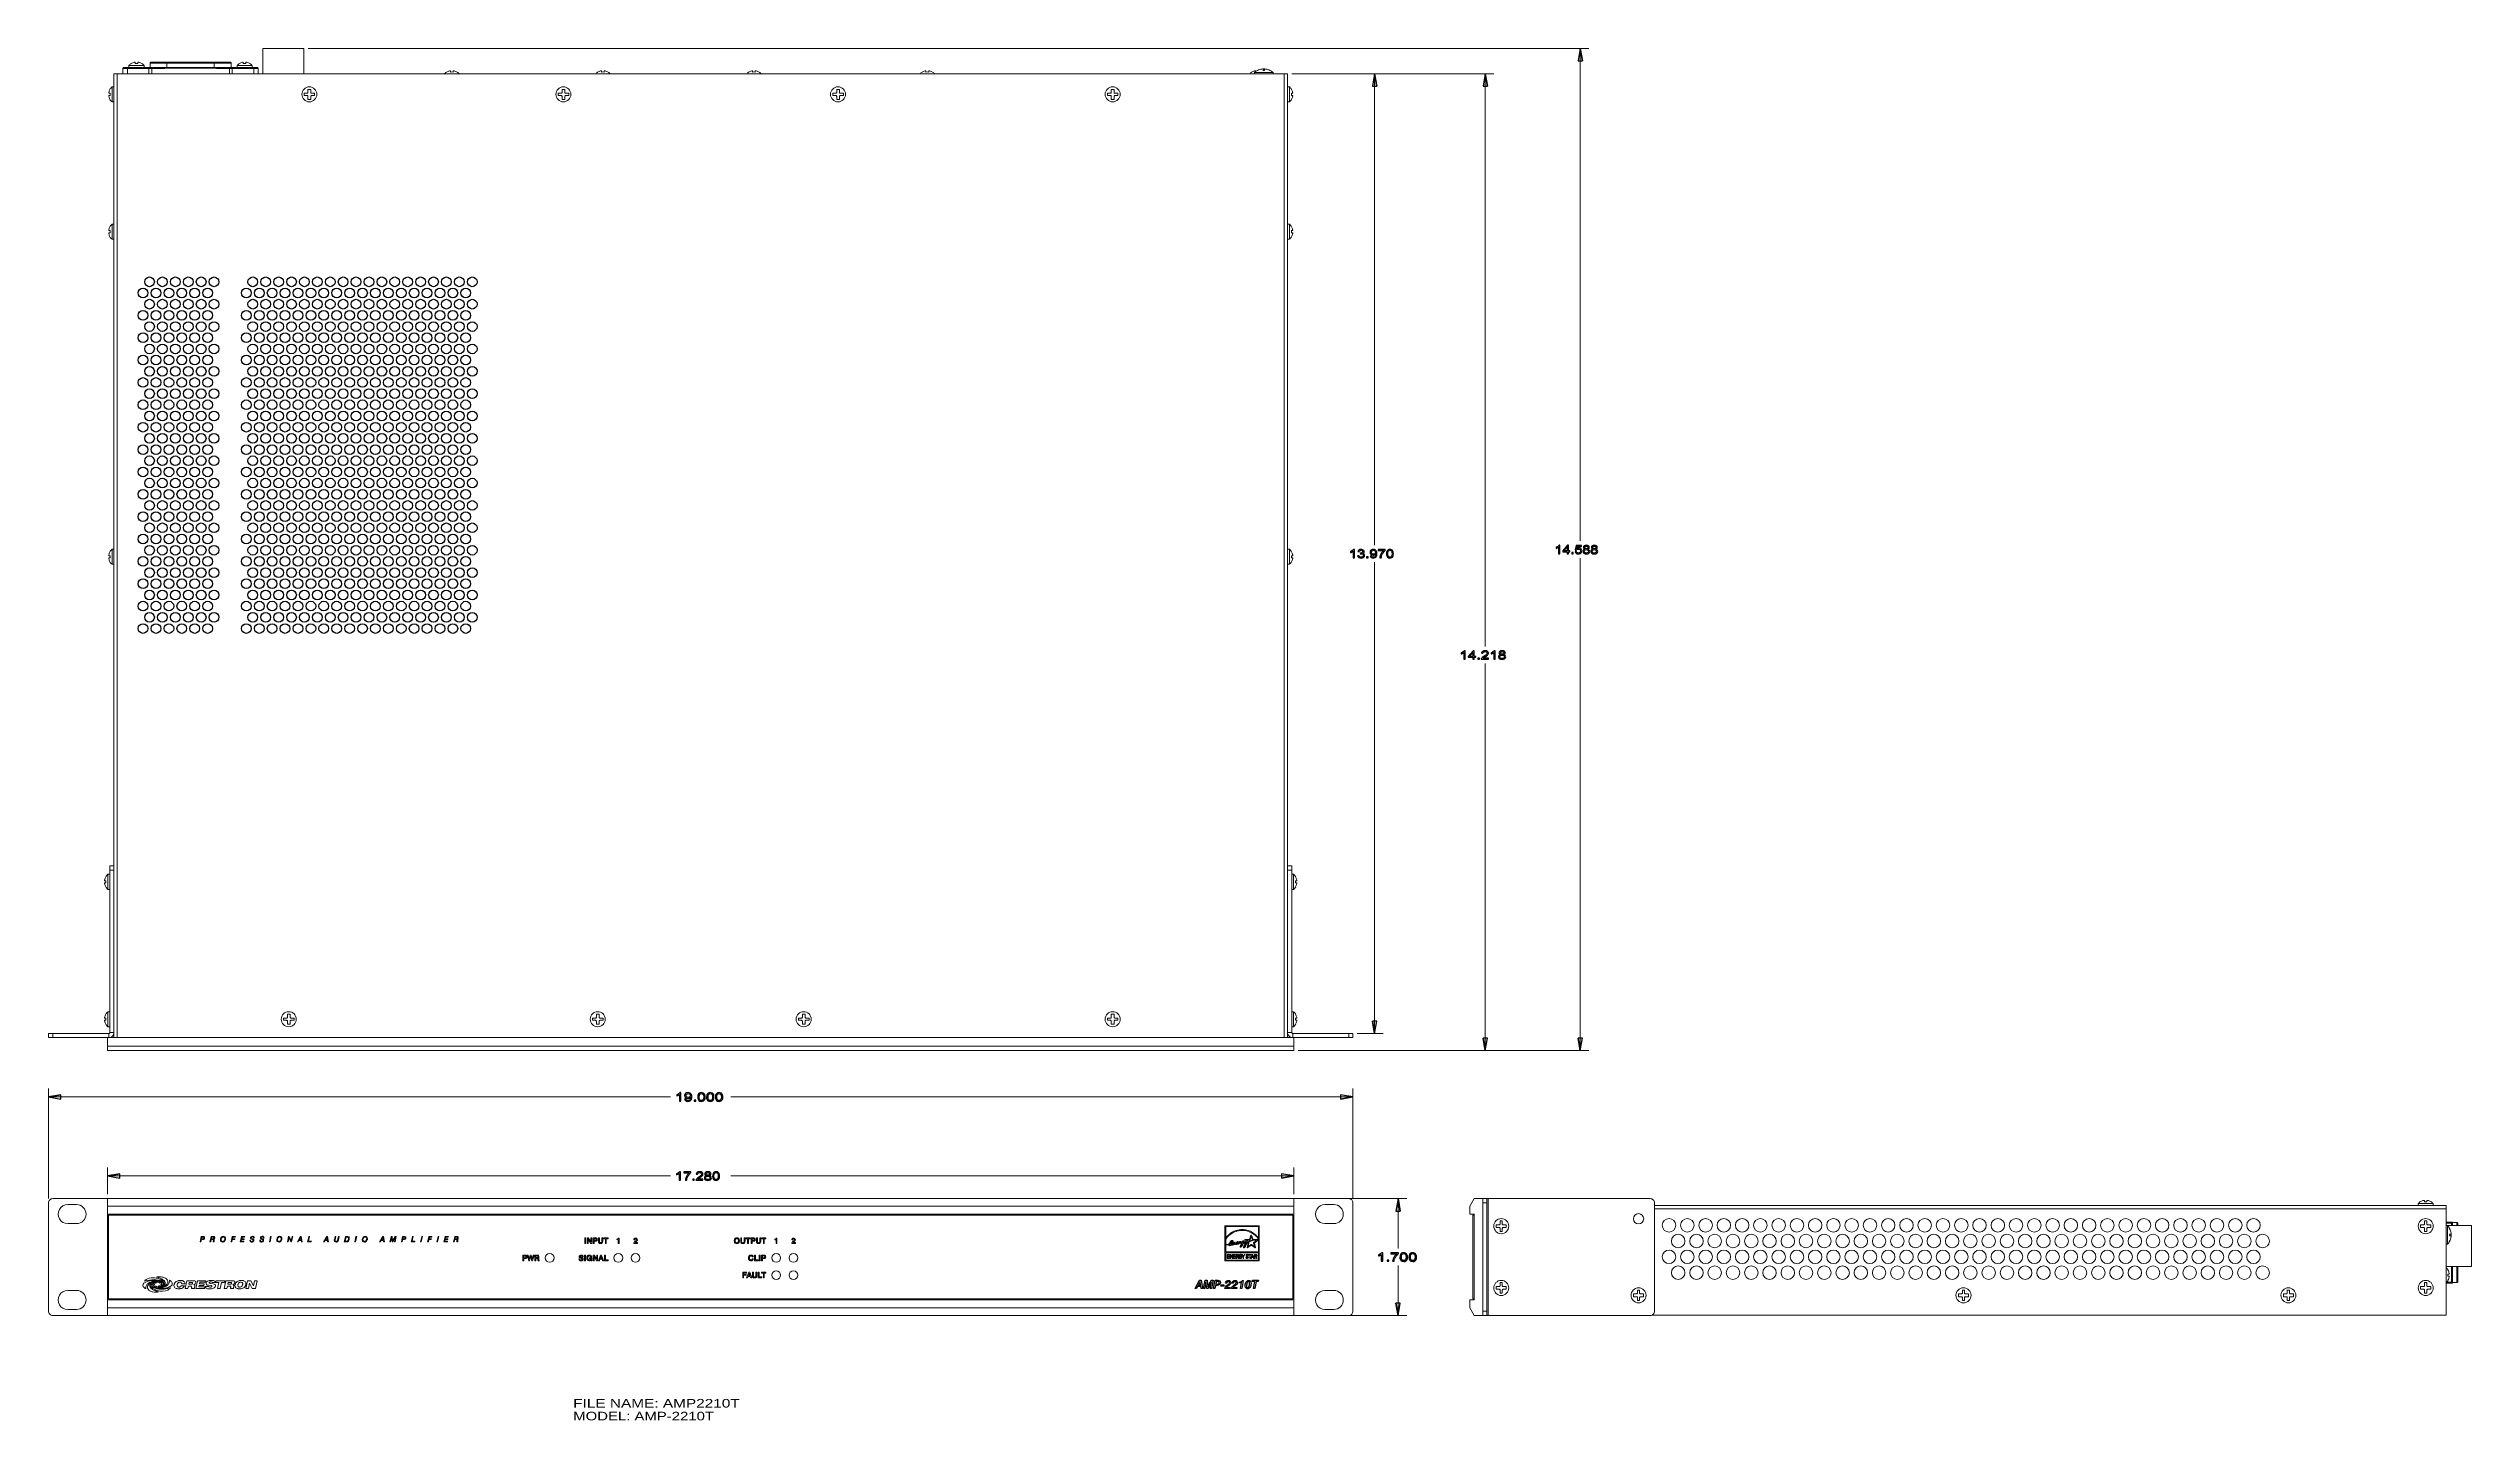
# Model space of a CAD drawing. Header units: inches. Extents: x 0 to 54.8, y -1.5 to 18.4.
# Drawn here: x 0 to 35.29, y -1.53 to 18.44 of the extents above; entities that cross this region are included whole.
import ezdxf
from ezdxf.enums import TextEntityAlignment as Align

# ---------------------------------------------------------------- set-up
doc = ezdxf.new("R2010")
doc.units = ezdxf.units.IN
doc.header["$MEASUREMENT"] = 0
doc.layers.get('0').update_dxf_attribs({"color": 8})
for name, color, linetype in [('A', 1, 'Continuous'), ('DIM', 5, 'Continuous'), ('SCREEN', 5, 'Continuous'), ('TEXT', 1, 'Continuous')]:
    doc.layers.add(name, color=color, linetype=linetype)

msp = doc.modelspace()

# ---------------------------------------------------------------- texts
at = {"layer": 'TEXT', "linetype": 'Continuous'}
for s, width, p, p2 in [('FILE NAME: AMP2210T', 1.130107, (7.643, -1.341), (10.068, -1.341)), ('MODEL: AMP-2210T', 1.131046, (7.643, -1.528), (9.693, -1.528))]:
    msp.add_text(s, height=0.125, dxfattribs=dict(at, width=width)).set_placement(p, p2, align=Align.FIT)

# ---------------------------------------------------------------- linework, layer by layer
at = {"linetype": 'Continuous'}
for centre in [(1.378, 14.885), (1.472, 15.047), (1.566, 14.885), (1.66, 15.047), (1.754, 14.885), (1.848, 15.047), (1.942, 14.885), (2.036, 15.047), (2.13, 14.885), (2.224, 15.047), (2.318, 14.885), (2.412, 15.047), (2.882, 14.885), (2.976, 15.047), (3.07, 14.885), (3.164, 15.047), (3.258, 14.885), (3.352, 15.047), (3.446, 14.885), (3.54, 15.047), (3.634, 14.885), (3.728, 15.047), (3.822, 14.885), (3.916, 15.047), (4.01, 14.885), (4.104, 15.047), (4.198, 14.885), (4.292, 15.047), (4.386, 14.885), (4.48, 15.047), (4.574, 14.885), (4.668, 15.047), (4.762, 14.885), (4.856, 15.047), (4.95, 14.885), (5.044, 15.047), (5.138, 14.885), (5.232, 15.047), (5.326, 14.885), (5.42, 15.047), (5.514, 14.885), (5.608, 15.047), (5.702, 14.885), (5.796, 15.047), (5.89, 14.885), (5.984, 15.047), (6.078, 14.885), (6.172, 15.047), (1.378, 14.559), (1.472, 14.722), (1.566, 14.559), (1.66, 14.722), (1.754, 14.559), (1.848, 14.722), (1.942, 14.559), (2.036, 14.722), (2.13, 14.559), (2.224, 14.722), (2.318, 14.559), (2.412, 14.722), (2.882, 14.559), (2.976, 14.722), (3.07, 14.559), (3.164, 14.722), (3.258, 14.559), (3.352, 14.722), (3.446, 14.559), (3.54, 14.722), (3.634, 14.559), (3.728, 14.722), (3.822, 14.559), (3.916, 14.722), (4.01, 14.559), (4.104, 14.722), (4.198, 14.559), (4.292, 14.722), (4.386, 14.559), (4.48, 14.722), (4.574, 14.559), (4.668, 14.722), (4.762, 14.559), (4.856, 14.722), (4.95, 14.559), (5.044, 14.722), (5.138, 14.559), (5.232, 14.722), (5.326, 14.559), (5.42, 14.722), (5.514, 14.559), (5.608, 14.722), (5.702, 14.559), (5.796, 14.722), (5.89, 14.559), (5.984, 14.722), (6.078, 14.559), (6.172, 14.722), (1.378, 14.233), (1.472, 14.396), (1.472, 14.071), (1.566, 14.233), (1.66, 14.396), (1.66, 14.071), (1.754, 14.233), (1.848, 14.396), (1.848, 14.071), (1.942, 14.233), (2.036, 14.396), (2.036, 14.071), (2.13, 14.233), (2.224, 14.396), (2.224, 14.071), (2.318, 14.233), (2.412, 14.396), (2.412, 14.071), (2.882, 14.233), (2.976, 14.396), (2.976, 14.071), (3.07, 14.233), (3.164, 14.396), (3.164, 14.071), (3.258, 14.233), (3.352, 14.396), (3.352, 14.071), (3.446, 14.233), (3.54, 14.396), (3.54, 14.071), (3.634, 14.233), (3.728, 14.396), (3.728, 14.071), (3.822, 14.233), (3.916, 14.396), (3.916, 14.071), (4.01, 14.233), (4.104, 14.396), (4.104, 14.071), (4.198, 14.233), (4.292, 14.396), (4.292, 14.071), (4.386, 14.233), (4.48, 14.396), (4.48, 14.071), (4.574, 14.233), (4.668, 14.396), (4.668, 14.071), (4.762, 14.233), (4.856, 14.396), (4.856, 14.071), (4.95, 14.233), (5.044, 14.396), (5.044, 14.071), (5.138, 14.233), (5.232, 14.396), (5.232, 14.071), (5.326, 14.233), (5.42, 14.396), (5.42, 14.071), (5.514, 14.233), (5.608, 14.396), (5.608, 14.071), (5.702, 14.233), (5.796, 14.396), (5.796, 14.071), (5.89, 14.233), (5.984, 14.396), (5.984, 14.071), (6.078, 14.233), (6.172, 14.396), (6.172, 14.071), (1.378, 13.908), (1.472, 13.745), (1.566, 13.908), (1.66, 13.745), (1.754, 13.908), (1.848, 13.745), (1.942, 13.908), (2.036, 13.745), (2.13, 13.908), (2.224, 13.745), (2.318, 13.908), (2.412, 13.745), (2.882, 13.908), (2.976, 13.745), (3.07, 13.908), (3.164, 13.745), (3.258, 13.908), (3.352, 13.745), (3.446, 13.908), (3.54, 13.745), (3.634, 13.908), (3.728, 13.745), (3.822, 13.908), (3.916, 13.745), (4.01, 13.908), (4.104, 13.745), (4.198, 13.908), (4.292, 13.745), (4.386, 13.908), (4.48, 13.745), (4.574, 13.908), (4.668, 13.745), (4.762, 13.908), (4.856, 13.745), (4.95, 13.908), (5.044, 13.745), (5.138, 13.908), (5.232, 13.745), (5.326, 13.908), (5.42, 13.745), (5.514, 13.908), (5.608, 13.745), (5.702, 13.908), (5.796, 13.745), (5.89, 13.908), (5.984, 13.745), (6.078, 13.908), (6.172, 13.745), (1.378, 13.582), (1.472, 13.419), (1.566, 13.582), (1.66, 13.419), (1.754, 13.582), (1.848, 13.419), (1.942, 13.582), (2.036, 13.419), (2.13, 13.582), (2.224, 13.419), (2.318, 13.582), (2.412, 13.419), (2.882, 13.582), (2.976, 13.419), (3.07, 13.582), (3.164, 13.419), (3.258, 13.582), (3.352, 13.419), (3.446, 13.582), (3.54, 13.419), (3.634, 13.582), (3.728, 13.419), (3.822, 13.582), (3.916, 13.419), (4.01, 13.582), (4.104, 13.419), (4.198, 13.582), (4.292, 13.419), (4.386, 13.582), (4.48, 13.419), (4.574, 13.582), (4.668, 13.419), (4.762, 13.582), (4.856, 13.419), (4.95, 13.582), (5.044, 13.419), (5.138, 13.582), (5.232, 13.419), (5.326, 13.582), (5.42, 13.419), (5.514, 13.582), (5.608, 13.419), (5.702, 13.582), (5.796, 13.419), (5.89, 13.582), (5.984, 13.419), (6.078, 13.582), (6.172, 13.419), (1.378, 13.257), (1.472, 13.094), (1.566, 13.257), (1.66, 13.094), (1.754, 13.257), (1.848, 13.094), (1.942, 13.257), (2.036, 13.094), (2.13, 13.257), (2.224, 13.094), (2.318, 13.257), (2.412, 13.094), (2.882, 13.257), (2.976, 13.094), (3.07, 13.257), (3.164, 13.094), (3.258, 13.257), (3.352, 13.094), (3.446, 13.257), (3.54, 13.094), (3.634, 13.257), (3.728, 13.094), (3.822, 13.257), (3.916, 13.094), (4.01, 13.257), (4.104, 13.094), (4.198, 13.257), (4.292, 13.094), (4.386, 13.257), (4.48, 13.094), (4.574, 13.257), (4.668, 13.094), (4.762, 13.257), (4.856, 13.094), (4.95, 13.257), (5.044, 13.094), (5.138, 13.257), (5.232, 13.094), (5.326, 13.257), (5.42, 13.094), (5.514, 13.257), (5.608, 13.094), (5.702, 13.257), (5.796, 13.094), (5.89, 13.257), (5.984, 13.094), (6.078, 13.257), (6.172, 13.094), (1.378, 12.931), (1.472, 12.768), (1.566, 12.931), (1.66, 12.768), (1.754, 12.931), (1.848, 12.768), (1.942, 12.931), (2.036, 12.768), (2.13, 12.931), (2.224, 12.768), (2.318, 12.931), (2.412, 12.768), (2.882, 12.931), (2.976, 12.768), (3.07, 12.931), (3.164, 12.768), (3.258, 12.931), (3.352, 12.768), (3.446, 12.931), (3.54, 12.768), (3.634, 12.931), (3.728, 12.768), (3.822, 12.931), (3.916, 12.768), (4.01, 12.931), (4.104, 12.768), (4.198, 12.931), (4.292, 12.768), (4.386, 12.931), (4.48, 12.768), (4.574, 12.931), (4.668, 12.768), (4.762, 12.931), (4.856, 12.768), (4.95, 12.931), (5.044, 12.768), (5.138, 12.931), (5.232, 12.768), (5.326, 12.931), (5.42, 12.768), (5.514, 12.931), (5.608, 12.768), (5.702, 12.931), (5.796, 12.768), (5.89, 12.931), (5.984, 12.768), (6.078, 12.931), (6.172, 12.768), (1.378, 12.605), (1.472, 12.442), (1.566, 12.605), (1.66, 12.442), (1.754, 12.605), (1.848, 12.442), (1.942, 12.605), (2.036, 12.442), (2.13, 12.605), (2.224, 12.442), (2.318, 12.605), (2.412, 12.442), (2.882, 12.605), (2.976, 12.442), (3.07, 12.605), (3.164, 12.442), (3.258, 12.605), (3.352, 12.442), (3.446, 12.605), (3.54, 12.442), (3.634, 12.605), (3.728, 12.442), (3.822, 12.605), (3.916, 12.442), (4.01, 12.605), (4.104, 12.442), (4.198, 12.605), (4.292, 12.442), (4.386, 12.605), (4.48, 12.442), (4.574, 12.605), (4.668, 12.442), (4.762, 12.605), (4.856, 12.442), (4.95, 12.605), (5.044, 12.442), (5.138, 12.605), (5.232, 12.442), (5.326, 12.605), (5.42, 12.442), (5.514, 12.605), (5.608, 12.442), (5.702, 12.605), (5.796, 12.442), (5.89, 12.605), (5.984, 12.442), (6.078, 12.605), (6.172, 12.442), (1.378, 12.28), (1.378, 11.954), (1.472, 12.117), (1.566, 12.28), (1.566, 11.954), (1.66, 12.117), (1.754, 12.28), (1.754, 11.954), (1.848, 12.117), (1.942, 12.28), (1.942, 11.954), (2.036, 12.117), (2.13, 12.28), (2.13, 11.954), (2.224, 12.117), (2.318, 12.28), (2.318, 11.954), (2.412, 12.117), (2.882, 12.28), (2.882, 11.954), (2.976, 12.117), (3.07, 12.28), (3.07, 11.954), (3.164, 12.117), (3.258, 12.28), (3.258, 11.954), (3.352, 12.117), (3.446, 12.28), (3.446, 11.954), (3.54, 12.117), (3.634, 12.28), (3.634, 11.954), (3.728, 12.117), (3.822, 12.28), (3.822, 11.954), (3.916, 12.117), (4.01, 12.28), (4.01, 11.954), (4.104, 12.117), (4.198, 12.28), (4.198, 11.954), (4.292, 12.117), (4.386, 12.28), (4.386, 11.954), (4.48, 12.117), (4.574, 12.28), (4.574, 11.954), (4.668, 12.117), (4.762, 12.28), (4.762, 11.954), (4.856, 12.117), (4.95, 12.28), (4.95, 11.954), (5.044, 12.117), (5.138, 12.28), (5.138, 11.954), (5.232, 12.117), (5.326, 12.28), (5.326, 11.954), (5.42, 12.117), (5.514, 12.28), (5.514, 11.954), (5.608, 12.117), (5.702, 12.28), (5.702, 11.954), (5.796, 12.117), (5.89, 12.28), (5.89, 11.954), (5.984, 12.117), (6.078, 12.28), (6.078, 11.954), (6.172, 12.117), (1.378, 11.628), (1.472, 11.791), (1.566, 11.628), (1.66, 11.791), (1.754, 11.628), (1.848, 11.791), (1.942, 11.628), (2.036, 11.791), (2.13, 11.628), (2.224, 11.791), (2.318, 11.628), (2.412, 11.791), (2.882, 11.628), (2.976, 11.791), (3.07, 11.628), (3.164, 11.791), (3.258, 11.628), (3.352, 11.791), (3.446, 11.628), (3.54, 11.791), (3.634, 11.628), (3.728, 11.791), (3.822, 11.628), (3.916, 11.791), (4.01, 11.628), (4.104, 11.791), (4.198, 11.628), (4.292, 11.791), (4.386, 11.628), (4.48, 11.791), (4.574, 11.628), (4.668, 11.791), (4.762, 11.628), (4.856, 11.791), (4.95, 11.628), (5.044, 11.791), (5.138, 11.628), (5.232, 11.791), (5.326, 11.628), (5.42, 11.791), (5.514, 11.628), (5.608, 11.791), (5.702, 11.628), (5.796, 11.791), (5.89, 11.628), (5.984, 11.791), (6.078, 11.628), (6.172, 11.791), (1.378, 11.303), (1.472, 11.466), (1.566, 11.303), (1.66, 11.466), (1.754, 11.303), (1.848, 11.466), (1.942, 11.303), (2.036, 11.466), (2.13, 11.303), (2.224, 11.466), (2.318, 11.303), (2.412, 11.466), (2.882, 11.303), (2.976, 11.466), (3.07, 11.303), (3.164, 11.466), (3.258, 11.303), (3.352, 11.466), (3.446, 11.303), (3.54, 11.466), (3.634, 11.303), (3.728, 11.466), (3.822, 11.303), (3.916, 11.466), (4.01, 11.303), (4.104, 11.466), (4.198, 11.303), (4.292, 11.466), (4.386, 11.303), (4.48, 11.466), (4.574, 11.303), (4.668, 11.466), (4.762, 11.303), (4.856, 11.466), (4.95, 11.303), (5.044, 11.466), (5.138, 11.303), (5.232, 11.466), (5.326, 11.303), (5.42, 11.466), (5.514, 11.303), (5.608, 11.466), (5.702, 11.303), (5.796, 11.466), (5.89, 11.303), (5.984, 11.466), (6.078, 11.303), (6.172, 11.466), (1.378, 10.977), (1.472, 11.14), (1.566, 10.977), (1.66, 11.14), (1.754, 10.977), (1.848, 11.14), (1.942, 10.977), (2.036, 11.14), (2.13, 10.977), (2.224, 11.14), (2.318, 10.977), (2.412, 11.14), (2.882, 10.977), (2.976, 11.14), (3.07, 10.977), (3.164, 11.14), (3.258, 10.977), (3.352, 11.14), (3.446, 10.977), (3.54, 11.14), (3.634, 10.977), (3.728, 11.14), (3.822, 10.977), (3.916, 11.14), (4.01, 10.977), (4.104, 11.14), (4.198, 10.977), (4.292, 11.14), (4.386, 10.977), (4.48, 11.14), (4.574, 10.977), (4.668, 11.14), (4.762, 10.977), (4.856, 11.14), (4.95, 10.977), (5.044, 11.14), (5.138, 10.977), (5.232, 11.14), (5.326, 10.977), (5.42, 11.14), (5.514, 10.977), (5.608, 11.14), (5.702, 10.977), (5.796, 11.14), (5.89, 10.977), (5.984, 11.14), (6.078, 10.977), (6.172, 11.14), (1.378, 10.652), (1.472, 10.814), (1.566, 10.652), (1.66, 10.814), (1.754, 10.652), (1.848, 10.814), (1.942, 10.652), (2.036, 10.814), (2.13, 10.652), (2.224, 10.814), (2.318, 10.652), (2.412, 10.814), (2.882, 10.652), (2.976, 10.814), (3.07, 10.652), (3.164, 10.814), (3.258, 10.652), (3.352, 10.814), (3.446, 10.652), (3.54, 10.814), (3.634, 10.652), (3.728, 10.814), (3.822, 10.652), (3.916, 10.814), (4.01, 10.652), (4.104, 10.814), (4.198, 10.652), (4.292, 10.814), (4.386, 10.652), (4.48, 10.814), (4.574, 10.652), (4.668, 10.814), (4.762, 10.652), (4.856, 10.814), (4.95, 10.652), (5.044, 10.814), (5.138, 10.652), (5.232, 10.814), (5.326, 10.652), (5.42, 10.814), (5.514, 10.652), (5.608, 10.814), (5.702, 10.652), (5.796, 10.814), (5.89, 10.652), (5.984, 10.814), (6.078, 10.652), (6.172, 10.814), (1.378, 10.326), (1.472, 10.489), (1.566, 10.326), (1.66, 10.489), (1.754, 10.326), (1.848, 10.489), (1.942, 10.326), (2.036, 10.489), (2.13, 10.326), (2.224, 10.489), (2.318, 10.326), (2.412, 10.489), (2.882, 10.326), (2.976, 10.489), (3.07, 10.326), (3.164, 10.489), (3.258, 10.326), (3.352, 10.489), (3.446, 10.326), (3.54, 10.489), (3.634, 10.326), (3.728, 10.489), (3.822, 10.326), (3.916, 10.489), (4.01, 10.326), (4.104, 10.489), (4.198, 10.326), (4.292, 10.489), (4.386, 10.326), (4.48, 10.489), (4.574, 10.326), (4.668, 10.489), (4.762, 10.326), (4.856, 10.489), (4.95, 10.326), (5.044, 10.489), (5.138, 10.326), (5.232, 10.489), (5.326, 10.326), (5.42, 10.489), (5.514, 10.326), (5.608, 10.489), (5.702, 10.326), (5.796, 10.489), (5.89, 10.326), (5.984, 10.489), (6.078, 10.326), (6.172, 10.489), (1.378, 10), (1.472, 10.163), (1.566, 10), (1.66, 10.163), (1.754, 10), (1.848, 10.163), (1.942, 10), (2.036, 10.163), (2.13, 10), (2.224, 10.163), (2.318, 10), (2.412, 10.163), (2.882, 10), (2.976, 10.163), (3.07, 10), (3.164, 10.163), (3.258, 10), (3.352, 10.163), (3.446, 10), (3.54, 10.163), (3.634, 10), (3.728, 10.163), (3.822, 10), (3.916, 10.163), (4.01, 10), (4.104, 10.163), (4.198, 10), (4.292, 10.163), (4.386, 10), (4.48, 10.163), (4.574, 10), (4.668, 10.163), (4.762, 10), (4.856, 10.163), (4.95, 10), (5.044, 10.163), (5.138, 10), (5.232, 10.163), (5.326, 10), (5.42, 10.163), (5.514, 10), (5.608, 10.163), (5.702, 10), (5.796, 10.163), (5.89, 10), (5.984, 10.163), (6.078, 10), (6.172, 10.163)]:
    msp.add_circle(centre, 0.0705, dxfattribs=at)
at = {"lineweight": 5}
for points in [[(3.12, 18.444), (3.12, 18.444), (3.12, 18.074), (3.12, 18.074)], [(3.12, 18.444), (3.12, 18.444), (3.72, 18.444), (3.72, 18.444)], [(3.72, 18.444), (3.72, 18.444), (3.72, 18.074), (3.72, 18.074)], [(0.953, 18.074), (0.953, 18.074), (0.953, 6.544), (0.953, 6.544)], [(18.047, 18.074), (18.047, 18.074), (0.953, 18.074), (0.953, 18.074)], [(1.001, 18.074), (1.001, 18.074), (1.001, 18.074), (1.001, 18.074)], [(1.001, 4.044), (1.001, 4.044), (1.001, 18.074), (1.001, 18.074)], [(1.085, 18.154), (1.085, 18.154), (1.085, 18.074), (1.085, 18.074)], [(1.665, 18.154), (1.665, 18.154), (1.085, 18.154), (1.085, 18.154)], [(3.039, 18.169), (3.039, 18.169), (1.101, 18.169), (1.101, 18.169)], [(1.15, 18.154), (1.15, 18.154), (1.15, 18.074), (1.15, 18.074)], [(1.206, 18.225), (1.193, 18.217), (1.182, 18.207), (1.173, 18.196)], [(1.206, 18.225), (1.193, 18.217), (1.182, 18.207), (1.173, 18.196)], [(1.173, 18.196), (1.173, 18.196), (1.173, 18.169), (1.173, 18.169)], [(1.392, 18.196), (1.392, 18.196), (1.173, 18.196), (1.173, 18.196)], [(1.25, 18.243), (1.234, 18.239), (1.219, 18.233), (1.206, 18.224)], [(1.206, 18.224), (1.206, 18.224), (1.206, 18.225), (1.206, 18.225)], [(1.25, 18.243), (1.25, 18.243), (1.25, 18.243), (1.25, 18.243)], [(1.263, 18.226), (1.263, 18.226), (1.263, 18.243), (1.263, 18.243)], [(1.302, 18.226), (1.289, 18.228), (1.276, 18.228), (1.263, 18.226)], [(1.302, 18.243), (1.302, 18.243), (1.302, 18.226), (1.302, 18.226)], [(1.359, 18.224), (1.346, 18.233), (1.331, 18.239), (1.315, 18.243)], [(1.315, 18.243), (1.315, 18.243), (1.315, 18.243), (1.315, 18.243)], [(1.359, 18.225), (1.359, 18.225), (1.359, 18.224), (1.359, 18.224)], [(1.392, 18.196), (1.383, 18.207), (1.372, 18.217), (1.359, 18.225)], [(1.392, 18.196), (1.383, 18.207), (1.372, 18.217), (1.359, 18.225)], [(1.392, 18.196), (1.392, 18.196), (1.392, 18.169), (1.392, 18.169)], [(1.462, 18.074), (1.462, 18.074), (1.462, 18.154), (1.462, 18.154)], [(1.48, 18.169), (1.48, 18.169), (1.48, 18.229), (1.48, 18.229)], [(2.66, 18.229), (2.66, 18.229), (1.48, 18.229), (1.48, 18.229)], [(2.645, 18.244), (2.645, 18.244), (1.495, 18.244), (1.495, 18.244)], [(1.504, 18.169), (1.504, 18.169), (1.504, 18.074), (1.504, 18.074)], [(1.665, 18.154), (1.665, 18.154), (1.665, 18.169), (1.665, 18.169)], [(1.725, 18.156), (1.725, 18.156), (1.725, 18.244), (1.725, 18.244)], [(2.415, 18.156), (2.415, 18.156), (1.725, 18.156), (1.725, 18.156)], [(2.415, 18.156), (2.415, 18.156), (2.415, 18.244), (2.415, 18.244)], [(2.475, 18.169), (2.475, 18.169), (2.475, 18.154), (2.475, 18.154)], [(3.055, 18.154), (3.055, 18.154), (2.475, 18.154), (2.475, 18.154)], [(2.636, 18.074), (2.636, 18.074), (2.636, 18.169), (2.636, 18.169)], [(2.66, 18.229), (2.66, 18.229), (2.66, 18.169), (2.66, 18.169)], [(2.678, 18.154), (2.678, 18.154), (2.678, 18.074), (2.678, 18.074)], [(2.781, 18.225), (2.768, 18.217), (2.757, 18.207), (2.748, 18.196)], [(2.781, 18.225), (2.768, 18.217), (2.757, 18.207), (2.748, 18.196)], [(2.748, 18.196), (2.748, 18.196), (2.748, 18.169), (2.748, 18.169)], [(2.967, 18.196), (2.967, 18.196), (2.748, 18.196), (2.748, 18.196)], [(2.825, 18.243), (2.809, 18.239), (2.794, 18.233), (2.781, 18.224)], [(2.781, 18.224), (2.781, 18.224), (2.781, 18.225), (2.781, 18.225)], [(2.825, 18.243), (2.825, 18.243), (2.825, 18.243), (2.825, 18.243)], [(2.838, 18.226), (2.838, 18.226), (2.838, 18.243), (2.838, 18.243)], [(2.877, 18.226), (2.864, 18.228), (2.851, 18.228), (2.838, 18.226)], [(2.877, 18.243), (2.877, 18.243), (2.877, 18.226), (2.877, 18.226)], [(2.934, 18.224), (2.921, 18.233), (2.906, 18.239), (2.89, 18.243)], [(2.89, 18.243), (2.89, 18.243), (2.89, 18.243), (2.89, 18.243)], [(2.934, 18.225), (2.934, 18.225), (2.934, 18.224), (2.934, 18.224)], [(2.967, 18.196), (2.958, 18.207), (2.947, 18.217), (2.934, 18.225)], [(2.967, 18.196), (2.958, 18.207), (2.947, 18.217), (2.934, 18.225)], [(2.967, 18.196), (2.967, 18.196), (2.967, 18.169), (2.967, 18.169)], [(2.99, 18.074), (2.99, 18.074), (2.99, 18.154), (2.99, 18.154)], [(3.055, 18.154), (3.055, 18.154), (3.055, 18.074), (3.055, 18.074)], [(5.798, 18.1), (5.787, 18.093), (5.777, 18.084), (5.768, 18.074)], [(5.842, 18.118), (5.826, 18.114), (5.812, 18.108), (5.798, 18.099)], [(5.798, 18.099), (5.798, 18.099), (5.798, 18.1), (5.798, 18.1)], [(5.842, 18.118), (5.842, 18.118), (5.842, 18.118), (5.842, 18.118)], [(5.855, 18.101), (5.855, 18.101), (5.855, 18.118), (5.855, 18.118)], [(5.895, 18.101), (5.882, 18.103), (5.868, 18.103), (5.855, 18.101)], [(5.895, 18.118), (5.895, 18.118), (5.895, 18.101), (5.895, 18.101)], [(5.952, 18.099), (5.938, 18.108), (5.924, 18.114), (5.908, 18.118)], [(5.908, 18.118), (5.908, 18.118), (5.908, 18.118), (5.908, 18.118)], [(5.952, 18.1), (5.952, 18.1), (5.952, 18.099), (5.952, 18.099)], [(5.982, 18.074), (5.973, 18.084), (5.963, 18.093), (5.952, 18.1)], [(7.998, 18.1), (7.987, 18.093), (7.977, 18.084), (7.968, 18.074)], [(8.042, 18.118), (8.026, 18.114), (8.012, 18.108), (7.998, 18.099)], [(7.998, 18.099), (7.998, 18.099), (7.998, 18.1), (7.998, 18.1)], [(8.042, 18.118), (8.042, 18.118), (8.042, 18.118), (8.042, 18.118)], [(8.055, 18.101), (8.055, 18.101), (8.055, 18.118), (8.055, 18.118)], [(8.095, 18.101), (8.082, 18.103), (8.068, 18.103), (8.055, 18.101)], [(8.095, 18.118), (8.095, 18.118), (8.095, 18.101), (8.095, 18.101)], [(8.152, 18.099), (8.138, 18.108), (8.124, 18.114), (8.108, 18.118)], [(8.108, 18.118), (8.108, 18.118), (8.108, 18.118), (8.108, 18.118)], [(8.152, 18.1), (8.152, 18.1), (8.152, 18.099), (8.152, 18.099)], [(8.182, 18.074), (8.173, 18.084), (8.163, 18.093), (8.152, 18.1)], [(10.198, 18.1), (10.187, 18.093), (10.177, 18.084), (10.168, 18.074)], [(10.242, 18.118), (10.226, 18.114), (10.212, 18.108), (10.198, 18.099)], [(10.198, 18.099), (10.198, 18.099), (10.198, 18.1), (10.198, 18.1)], [(10.242, 18.118), (10.242, 18.118), (10.242, 18.118), (10.242, 18.118)], [(10.255, 18.101), (10.255, 18.101), (10.255, 18.118), (10.255, 18.118)], [(10.295, 18.101), (10.282, 18.103), (10.268, 18.103), (10.255, 18.101)], [(10.295, 18.118), (10.295, 18.118), (10.295, 18.101), (10.295, 18.101)], [(10.352, 18.099), (10.338, 18.108), (10.324, 18.114), (10.308, 18.118)], [(10.308, 18.118), (10.308, 18.118), (10.308, 18.118), (10.308, 18.118)], [(10.352, 18.1), (10.352, 18.1), (10.352, 18.099), (10.352, 18.099)], [(10.382, 18.074), (10.373, 18.084), (10.363, 18.093), (10.352, 18.1)], [(12.723, 18.1), (12.712, 18.093), (12.702, 18.084), (12.693, 18.074)], [(12.767, 18.118), (12.751, 18.114), (12.737, 18.108), (12.723, 18.099)], [(12.723, 18.099), (12.723, 18.099), (12.723, 18.1), (12.723, 18.1)], [(12.767, 18.118), (12.767, 18.118), (12.767, 18.118), (12.767, 18.118)], [(12.78, 18.101), (12.78, 18.101), (12.78, 18.118), (12.78, 18.118)], [(12.82, 18.101), (12.807, 18.103), (12.793, 18.103), (12.78, 18.101)], [(12.82, 18.118), (12.82, 18.118), (12.82, 18.101), (12.82, 18.101)], [(12.877, 18.099), (12.863, 18.108), (12.849, 18.114), (12.833, 18.118)], [(12.833, 18.118), (12.833, 18.118), (12.833, 18.118), (12.833, 18.118)], [(12.877, 18.1), (12.877, 18.1), (12.877, 18.099), (12.877, 18.099)], [(12.907, 18.074), (12.898, 18.084), (12.888, 18.093), (12.877, 18.1)], [(17.523, 18.1), (17.512, 18.093), (17.502, 18.084), (17.493, 18.074)], [(17.567, 18.118), (17.551, 18.114), (17.537, 18.108), (17.523, 18.099)], [(17.523, 18.099), (17.523, 18.099), (17.523, 18.1), (17.523, 18.1)], [(17.61, 18.126), (17.594, 18.118), (17.578, 18.107), (17.565, 18.095)], [(17.61, 18.126), (17.594, 18.118), (17.578, 18.107), (17.565, 18.095)], [(17.565, 18.095), (17.565, 18.095), (17.835, 18.095), (17.835, 18.095)], [(17.565, 18.095), (17.565, 18.095), (17.565, 18.074), (17.565, 18.074)], [(17.567, 18.118), (17.567, 18.118), (17.567, 18.118), (17.567, 18.118)], [(17.58, 18.107), (17.58, 18.107), (17.58, 18.118), (17.58, 18.118)], [(17.674, 18.145), (17.651, 18.142), (17.63, 18.136), (17.61, 18.125)], [(17.61, 18.125), (17.61, 18.125), (17.61, 18.126), (17.61, 18.126)], [(17.728, 18.145), (17.71, 18.148), (17.69, 18.148), (17.672, 18.145)], [(17.672, 18.145), (17.672, 18.145), (17.674, 18.145), (17.674, 18.145)], [(17.69, 18.145), (17.69, 18.145), (17.71, 18.145), (17.71, 18.145)], [(17.69, 18.125), (17.69, 18.125), (17.69, 18.145), (17.69, 18.145)], [(17.71, 18.125), (17.703, 18.126), (17.697, 18.126), (17.69, 18.125)], [(17.71, 18.145), (17.71, 18.145), (17.71, 18.125), (17.71, 18.125)], [(17.726, 18.145), (17.726, 18.145), (17.728, 18.145), (17.728, 18.145)], [(17.79, 18.125), (17.77, 18.136), (17.749, 18.142), (17.726, 18.145)], [(17.835, 18.095), (17.822, 18.107), (17.806, 18.118), (17.79, 18.126)], [(17.79, 18.126), (17.79, 18.126), (17.79, 18.125), (17.79, 18.125)], [(17.835, 18.095), (17.822, 18.107), (17.806, 18.118), (17.79, 18.126)], [(17.835, 18.095), (17.835, 18.095), (17.835, 18.074), (17.835, 18.074)], [(17.999, 18.074), (17.999, 18.074), (17.999, 18.074), (17.999, 18.074)], [(17.999, 4.044), (17.999, 4.044), (17.999, 18.074), (17.999, 18.074)], [(18.047, 18.074), (18.047, 18.074), (18.047, 6.544), (18.047, 6.544)], [(0.896, 17.849), (0.888, 17.835), (0.882, 17.821), (0.879, 17.805)], [(0.879, 17.805), (0.879, 17.805), (0.879, 17.805), (0.879, 17.805)], [(0.879, 17.792), (0.879, 17.792), (0.898, 17.792), (0.898, 17.792)], [(0.879, 17.792), (0.879, 17.792), (0.879, 17.792), (0.879, 17.792)], [(0.898, 17.76), (0.898, 17.76), (0.879, 17.76), (0.879, 17.76)], [(0.879, 17.76), (0.879, 17.76), (0.879, 17.76), (0.879, 17.76)], [(0.879, 17.748), (0.879, 17.747), (0.879, 17.747), (0.879, 17.747)], [(0.879, 17.747), (0.882, 17.732), (0.888, 17.717), (0.896, 17.703)], [(0.926, 17.886), (0.914, 17.875), (0.903, 17.863), (0.894, 17.849)], [(0.894, 17.849), (0.894, 17.849), (0.896, 17.849), (0.896, 17.849)], [(0.896, 17.703), (0.896, 17.703), (0.894, 17.703), (0.894, 17.703)], [(0.894, 17.703), (0.903, 17.689), (0.914, 17.677), (0.926, 17.667)], [(0.898, 17.792), (0.897, 17.781), (0.897, 17.771), (0.898, 17.76)], [(0.926, 17.667), (0.926, 17.667), (0.926, 17.886), (0.926, 17.886)], [(0.926, 17.886), (0.926, 17.886), (0.953, 17.886), (0.953, 17.886)], [(0.926, 17.667), (0.926, 17.667), (0.953, 17.667), (0.953, 17.667)], [(18.074, 17.886), (18.074, 17.886), (18.047, 17.886), (18.047, 17.886)], [(18.074, 17.667), (18.074, 17.667), (18.047, 17.667), (18.047, 17.667)], [(18.074, 17.667), (18.074, 17.667), (18.074, 17.886), (18.074, 17.886)], [(18.106, 17.849), (18.097, 17.863), (18.086, 17.875), (18.074, 17.886)], [(18.074, 17.667), (18.086, 17.677), (18.097, 17.689), (18.106, 17.703)], [(18.102, 17.792), (18.102, 17.792), (18.121, 17.792), (18.121, 17.792)], [(18.102, 17.76), (18.103, 17.771), (18.103, 17.781), (18.102, 17.792)], [(18.121, 17.76), (18.121, 17.76), (18.102, 17.76), (18.102, 17.76)], [(18.104, 17.849), (18.104, 17.849), (18.106, 17.849), (18.106, 17.849)], [(18.121, 17.805), (18.118, 17.821), (18.112, 17.835), (18.104, 17.849)], [(18.104, 17.703), (18.112, 17.717), (18.118, 17.732), (18.121, 17.747)], [(18.106, 17.703), (18.106, 17.703), (18.104, 17.703), (18.104, 17.703)], [(18.121, 17.805), (18.121, 17.805), (18.121, 17.805), (18.121, 17.805)], [(18.121, 17.792), (18.121, 17.792), (18.121, 17.792), (18.121, 17.792)], [(18.121, 17.76), (18.121, 17.76), (18.121, 17.76), (18.121, 17.76)], [(18.121, 17.747), (18.121, 17.747), (18.121, 17.747), (18.121, 17.748)], [(0.926, 15.886), (0.914, 15.875), (0.903, 15.863), (0.894, 15.849)], [(0.926, 15.667), (0.926, 15.667), (0.926, 15.886), (0.926, 15.886)], [(0.926, 15.886), (0.926, 15.886), (0.953, 15.886), (0.953, 15.886)], [(18.074, 15.886), (18.074, 15.886), (18.047, 15.886), (18.047, 15.886)], [(18.074, 15.667), (18.074, 15.667), (18.074, 15.886), (18.074, 15.886)], [(18.106, 15.849), (18.097, 15.863), (18.086, 15.875), (18.074, 15.886)], [(0.896, 15.849), (0.888, 15.835), (0.882, 15.821), (0.879, 15.805)], [(0.879, 15.805), (0.879, 15.805), (0.879, 15.805), (0.879, 15.805)], [(0.879, 15.792), (0.879, 15.792), (0.898, 15.792), (0.898, 15.792)], [(0.879, 15.792), (0.879, 15.792), (0.879, 15.792), (0.879, 15.792)], [(0.898, 15.76), (0.898, 15.76), (0.879, 15.76), (0.879, 15.76)], [(0.879, 15.76), (0.879, 15.76), (0.879, 15.76), (0.879, 15.76)], [(0.879, 15.748), (0.879, 15.747), (0.879, 15.747), (0.879, 15.747)], [(0.879, 15.747), (0.882, 15.732), (0.888, 15.717), (0.896, 15.703)], [(0.894, 15.849), (0.894, 15.849), (0.896, 15.849), (0.896, 15.849)], [(0.896, 15.703), (0.896, 15.703), (0.894, 15.703), (0.894, 15.703)], [(0.894, 15.703), (0.903, 15.689), (0.914, 15.677), (0.926, 15.667)], [(0.898, 15.792), (0.897, 15.781), (0.897, 15.771), (0.898, 15.76)], [(0.926, 15.667), (0.926, 15.667), (0.953, 15.667), (0.953, 15.667)], [(18.074, 15.667), (18.074, 15.667), (18.047, 15.667), (18.047, 15.667)], [(18.074, 15.667), (18.086, 15.677), (18.097, 15.689), (18.106, 15.703)], [(18.102, 15.792), (18.102, 15.792), (18.121, 15.792), (18.121, 15.792)], [(18.102, 15.76), (18.103, 15.771), (18.103, 15.781), (18.102, 15.792)], [(18.121, 15.76), (18.121, 15.76), (18.102, 15.76), (18.102, 15.76)], [(18.104, 15.849), (18.104, 15.849), (18.106, 15.849), (18.106, 15.849)], [(18.121, 15.805), (18.118, 15.821), (18.112, 15.835), (18.104, 15.849)], [(18.104, 15.703), (18.112, 15.717), (18.118, 15.732), (18.121, 15.747)], [(18.106, 15.703), (18.106, 15.703), (18.104, 15.703), (18.104, 15.703)], [(18.121, 15.805), (18.121, 15.805), (18.121, 15.805), (18.121, 15.805)], [(18.121, 15.792), (18.121, 15.792), (18.121, 15.792), (18.121, 15.792)], [(18.121, 15.76), (18.121, 15.76), (18.121, 15.76), (18.121, 15.76)], [(18.121, 15.747), (18.121, 15.747), (18.121, 15.747), (18.121, 15.748)], [(0.896, 11.117), (0.888, 11.103), (0.882, 11.089), (0.879, 11.073)], [(0.879, 11.073), (0.879, 11.073), (0.879, 11.073), (0.879, 11.073)], [(0.879, 11.06), (0.879, 11.06), (0.898, 11.06), (0.898, 11.06)], [(0.879, 11.06), (0.879, 11.06), (0.879, 11.06), (0.879, 11.06)], [(0.898, 11.028), (0.898, 11.028), (0.879, 11.028), (0.879, 11.028)], [(0.879, 11.028), (0.879, 11.028), (0.879, 11.028), (0.879, 11.028)], [(0.879, 11.016), (0.879, 11.015), (0.879, 11.015), (0.879, 11.015)], [(0.879, 11.015), (0.882, 11), (0.888, 10.985), (0.896, 10.971)], [(0.926, 11.154), (0.914, 11.143), (0.903, 11.131), (0.894, 11.117)], [(0.894, 11.117), (0.894, 11.117), (0.896, 11.117), (0.896, 11.117)], [(0.896, 10.971), (0.896, 10.971), (0.894, 10.971), (0.894, 10.971)], [(0.894, 10.971), (0.903, 10.957), (0.914, 10.945), (0.926, 10.935)], [(0.898, 11.06), (0.897, 11.049), (0.897, 11.039), (0.898, 11.028)], [(0.926, 10.935), (0.926, 10.935), (0.926, 11.154), (0.926, 11.154)], [(0.926, 11.154), (0.926, 11.154), (0.953, 11.154), (0.953, 11.154)], [(18.074, 11.154), (18.074, 11.154), (18.047, 11.154), (18.047, 11.154)], [(18.074, 10.935), (18.074, 10.935), (18.074, 11.154), (18.074, 11.154)], [(18.106, 11.117), (18.097, 11.131), (18.086, 11.143), (18.074, 11.154)], [(18.074, 10.935), (18.086, 10.945), (18.097, 10.957), (18.106, 10.971)], [(18.102, 11.06), (18.102, 11.06), (18.121, 11.06), (18.121, 11.06)], [(18.102, 11.028), (18.103, 11.039), (18.103, 11.049), (18.102, 11.06)], [(18.121, 11.028), (18.121, 11.028), (18.102, 11.028), (18.102, 11.028)], [(18.104, 11.117), (18.104, 11.117), (18.106, 11.117), (18.106, 11.117)], [(18.121, 11.073), (18.118, 11.089), (18.112, 11.103), (18.104, 11.117)], [(18.104, 10.971), (18.112, 10.985), (18.118, 11), (18.121, 11.015)], [(18.106, 10.971), (18.106, 10.971), (18.104, 10.971), (18.104, 10.971)], [(18.121, 11.073), (18.121, 11.073), (18.121, 11.073), (18.121, 11.073)], [(18.121, 11.06), (18.121, 11.06), (18.121, 11.06), (18.121, 11.06)], [(18.121, 11.028), (18.121, 11.028), (18.121, 11.028), (18.121, 11.028)], [(18.121, 11.015), (18.121, 11.015), (18.121, 11.015), (18.121, 11.016)], [(0.926, 10.935), (0.926, 10.935), (0.953, 10.935), (0.953, 10.935)], [(18.074, 10.935), (18.074, 10.935), (18.047, 10.935), (18.047, 10.935)], [(0.836, 6.385), (0.828, 6.371), (0.822, 6.357), (0.819, 6.341)], [(0.866, 6.422), (0.854, 6.411), (0.843, 6.399), (0.834, 6.385)], [(0.834, 6.385), (0.834, 6.385), (0.836, 6.385), (0.836, 6.385)], [(0.836, 6.385), (0.836, 6.385), (0.836, 6.385), (0.836, 6.385)], [(0.866, 6.422), (0.866, 6.422), (0.866, 6.422), (0.866, 6.422)], [(0.866, 6.203), (0.866, 6.203), (0.866, 6.422), (0.866, 6.422)], [(0.866, 6.422), (0.866, 6.422), (0.893, 6.422), (0.893, 6.422)], [(0.893, 6.544), (0.893, 6.544), (0.893, 6.544), (0.893, 6.544)], [(0.893, 4.12), (0.893, 4.12), (0.893, 6.544), (0.893, 6.544)], [(0.953, 6.544), (0.953, 6.544), (0.893, 6.544), (0.893, 6.544)], [(0.953, 6.481), (0.953, 6.481), (0.893, 6.481), (0.893, 6.481)], [(0.893, 6.422), (0.893, 6.422), (0.893, 6.422), (0.893, 6.422)], [(0.953, 6.544), (0.953, 6.544), (0.953, 6.544), (0.953, 6.544)], [(0.953, 6.544), (0.953, 6.544), (0.953, 4.12), (0.953, 4.12)], [(0.953, 6.544), (0.953, 6.544), (0.953, 6.544), (0.953, 6.544)], [(0.953, 6.481), (0.953, 6.481), (0.953, 6.481), (0.953, 6.481)], [(18.047, 6.544), (18.047, 6.544), (18.107, 6.544), (18.107, 6.544)], [(18.047, 6.544), (18.047, 6.544), (18.047, 6.544), (18.047, 6.544)], [(18.047, 4.12), (18.047, 4.12), (18.047, 6.544), (18.047, 6.544)], [(18.047, 6.481), (18.047, 6.481), (18.107, 6.481), (18.107, 6.481)], [(18.107, 6.544), (18.107, 6.544), (18.107, 6.544), (18.107, 6.544)], [(18.107, 6.544), (18.107, 6.544), (18.107, 6.544), (18.107, 6.544)], [(18.107, 4.12), (18.107, 4.12), (18.107, 6.544), (18.107, 6.544)], [(18.107, 6.481), (18.107, 6.481), (18.107, 6.481), (18.107, 6.481)], [(18.134, 6.422), (18.134, 6.422), (18.107, 6.422), (18.107, 6.422)], [(18.134, 6.422), (18.134, 6.422), (18.134, 6.422), (18.134, 6.422)], [(18.134, 6.422), (18.134, 6.422), (18.134, 6.422), (18.134, 6.422)], [(18.134, 6.203), (18.134, 6.203), (18.134, 6.422), (18.134, 6.422)], [(18.166, 6.385), (18.157, 6.399), (18.146, 6.411), (18.134, 6.422)], [(18.164, 6.385), (18.164, 6.385), (18.166, 6.385), (18.166, 6.385)], [(18.181, 6.341), (18.178, 6.357), (18.172, 6.371), (18.164, 6.385)], [(18.166, 6.385), (18.166, 6.385), (18.166, 6.385), (18.166, 6.385)], [(0.819, 6.341), (0.819, 6.341), (0.819, 6.341), (0.819, 6.341)], [(0.819, 6.328), (0.819, 6.328), (0.838, 6.328), (0.838, 6.328)], [(0.819, 6.328), (0.819, 6.328), (0.819, 6.328), (0.819, 6.328)], [(0.838, 6.296), (0.838, 6.296), (0.819, 6.296), (0.819, 6.296)], [(0.819, 6.296), (0.819, 6.296), (0.819, 6.296), (0.819, 6.296)], [(0.819, 6.284), (0.819, 6.283), (0.819, 6.283), (0.819, 6.283)], [(0.819, 6.283), (0.822, 6.268), (0.828, 6.253), (0.836, 6.239)], [(0.836, 6.239), (0.836, 6.239), (0.834, 6.239), (0.834, 6.239)], [(0.834, 6.239), (0.843, 6.225), (0.854, 6.213), (0.866, 6.203)], [(0.836, 6.239), (0.836, 6.239), (0.836, 6.239), (0.836, 6.239)], [(0.838, 6.328), (0.837, 6.317), (0.837, 6.307), (0.838, 6.296)], [(0.838, 6.328), (0.838, 6.328), (0.838, 6.328), (0.838, 6.328)], [(0.838, 6.296), (0.838, 6.296), (0.838, 6.296), (0.838, 6.296)], [(0.866, 6.203), (0.866, 6.203), (0.893, 6.203), (0.893, 6.203)], [(0.893, 6.203), (0.893, 6.203), (0.893, 6.203), (0.893, 6.203)], [(18.134, 6.203), (18.134, 6.203), (18.107, 6.203), (18.107, 6.203)], [(18.134, 6.203), (18.146, 6.213), (18.157, 6.225), (18.166, 6.239)], [(18.134, 6.203), (18.134, 6.203), (18.134, 6.203), (18.134, 6.203)], [(18.162, 6.328), (18.162, 6.328), (18.181, 6.328), (18.181, 6.328)], [(18.162, 6.296), (18.163, 6.307), (18.163, 6.317), (18.162, 6.328)], [(18.181, 6.296), (18.181, 6.296), (18.162, 6.296), (18.162, 6.296)], [(18.164, 6.239), (18.172, 6.253), (18.178, 6.268), (18.181, 6.283)], [(18.166, 6.239), (18.166, 6.239), (18.164, 6.239), (18.164, 6.239)], [(18.166, 6.239), (18.166, 6.239), (18.166, 6.239), (18.166, 6.239)], [(18.181, 6.341), (18.181, 6.341), (18.181, 6.341), (18.181, 6.341)], [(18.181, 6.328), (18.181, 6.328), (18.181, 6.328), (18.181, 6.328)], [(18.181, 6.328), (18.181, 6.328), (18.181, 6.328), (18.181, 6.328)], [(18.181, 6.296), (18.181, 6.296), (18.181, 6.296), (18.181, 6.296)], [(18.181, 6.296), (18.181, 6.296), (18.181, 6.296), (18.181, 6.296)], [(18.181, 6.283), (18.181, 6.283), (18.181, 6.283), (18.181, 6.284)], [(0.836, 4.385), (0.828, 4.371), (0.822, 4.357), (0.819, 4.341)], [(0.819, 4.341), (0.819, 4.341), (0.819, 4.341), (0.819, 4.341)], [(0.819, 4.328), (0.819, 4.328), (0.838, 4.328), (0.838, 4.328)], [(0.819, 4.328), (0.819, 4.328), (0.819, 4.328), (0.819, 4.328)], [(0.838, 4.296), (0.838, 4.296), (0.819, 4.296), (0.819, 4.296)], [(0.819, 4.296), (0.819, 4.296), (0.819, 4.296), (0.819, 4.296)], [(0.819, 4.284), (0.819, 4.283), (0.819, 4.283), (0.819, 4.283)], [(0.819, 4.283), (0.822, 4.268), (0.828, 4.253), (0.836, 4.239)], [(0.866, 4.422), (0.854, 4.411), (0.843, 4.399), (0.834, 4.385)], [(0.834, 4.385), (0.834, 4.385), (0.836, 4.385), (0.836, 4.385)], [(0.836, 4.239), (0.836, 4.239), (0.834, 4.239), (0.834, 4.239)], [(0.834, 4.239), (0.843, 4.225), (0.854, 4.213), (0.866, 4.203)], [(0.836, 4.385), (0.836, 4.385), (0.836, 4.385), (0.836, 4.385)], [(0.836, 4.239), (0.836, 4.239), (0.836, 4.239), (0.836, 4.239)], [(0.838, 4.328), (0.837, 4.317), (0.837, 4.307), (0.838, 4.296)], [(0.838, 4.328), (0.838, 4.328), (0.838, 4.328), (0.838, 4.328)], [(0.838, 4.296), (0.838, 4.296), (0.838, 4.296), (0.838, 4.296)], [(0.866, 4.422), (0.866, 4.422), (0.866, 4.422), (0.866, 4.422)], [(0.866, 4.203), (0.866, 4.203), (0.866, 4.422), (0.866, 4.422)], [(0.866, 4.422), (0.866, 4.422), (0.893, 4.422), (0.893, 4.422)], [(0.893, 4.422), (0.893, 4.422), (0.893, 4.422), (0.893, 4.422)], [(18.134, 4.422), (18.134, 4.422), (18.107, 4.422), (18.107, 4.422)], [(18.134, 4.422), (18.134, 4.422), (18.134, 4.422), (18.134, 4.422)], [(18.134, 4.422), (18.134, 4.422), (18.134, 4.422), (18.134, 4.422)], [(18.134, 4.203), (18.134, 4.203), (18.134, 4.422), (18.134, 4.422)], [(18.166, 4.385), (18.157, 4.399), (18.146, 4.411), (18.134, 4.422)], [(18.134, 4.203), (18.146, 4.213), (18.157, 4.225), (18.166, 4.239)], [(18.162, 4.328), (18.162, 4.328), (18.181, 4.328), (18.181, 4.328)], [(18.162, 4.296), (18.163, 4.307), (18.163, 4.317), (18.162, 4.328)], [(18.181, 4.296), (18.181, 4.296), (18.162, 4.296), (18.162, 4.296)], [(18.164, 4.385), (18.164, 4.385), (18.166, 4.385), (18.166, 4.385)], [(18.181, 4.341), (18.178, 4.357), (18.172, 4.371), (18.164, 4.385)], [(18.164, 4.239), (18.172, 4.253), (18.178, 4.268), (18.181, 4.283)], [(18.166, 4.239), (18.166, 4.239), (18.164, 4.239), (18.164, 4.239)], [(18.166, 4.385), (18.166, 4.385), (18.166, 4.385), (18.166, 4.385)], [(18.166, 4.239), (18.166, 4.239), (18.166, 4.239), (18.166, 4.239)], [(18.181, 4.341), (18.181, 4.341), (18.181, 4.341), (18.181, 4.341)], [(18.181, 4.328), (18.181, 4.328), (18.181, 4.328), (18.181, 4.328)], [(18.181, 4.328), (18.181, 4.328), (18.181, 4.328), (18.181, 4.328)], [(18.181, 4.296), (18.181, 4.296), (18.181, 4.296), (18.181, 4.296)], [(18.181, 4.296), (18.181, 4.296), (18.181, 4.296), (18.181, 4.296)], [(18.181, 4.283), (18.181, 4.283), (18.181, 4.283), (18.181, 4.284)], [(0, 4.104), (0, 4.104), (0, 4.104), (0, 4.104)], [(0, 4.104), (0, 4.104), (0, 4.044), (0, 4.044)], [(0.877, 4.104), (0.877, 4.104), (0, 4.104), (0, 4.104)], [(0.877, 4.044), (0.877, 4.044), (0, 4.044), (0, 4.044)], [(0.063, 4.104), (0.063, 4.104), (0.063, 4.104), (0.063, 4.104)], [(0.063, 4.104), (0.063, 4.104), (0.063, 4.044), (0.063, 4.044)], [(0.86, 4.044), (0.86, 4.044), (0.86, 4.044), (0.86, 4.044)], [(0.86, 3.857), (0.86, 3.857), (0.86, 4.044), (0.86, 4.044)], [(18.14, 4.044), (18.14, 4.044), (0.86, 4.044), (0.86, 4.044)], [(18.14, 3.92), (18.14, 3.92), (0.86, 3.92), (0.86, 3.92)], [(0.866, 4.203), (0.866, 4.203), (0.893, 4.203), (0.893, 4.203)], [(0.877, 4.104), (0.877, 4.104), (0.877, 4.104), (0.877, 4.104)], [(0.877, 4.104), (0.877, 4.104), (0.877, 4.044), (0.877, 4.044)], [(0.877, 4.104), (0.877, 4.104), (0.877, 4.104), (0.877, 4.104)], [(0.877, 4.044), (0.877, 4.044), (0.877, 4.044), (0.877, 4.044)], [(0.893, 4.203), (0.893, 4.203), (0.893, 4.203), (0.893, 4.203)], [(0.893, 4.12), (0.893, 4.12), (0.953, 4.12), (0.953, 4.12)], [(0.953, 4.12), (0.953, 4.12), (0.953, 4.12), (0.953, 4.12)], [(0.953, 4.12), (0.953, 4.12), (0.953, 4.044), (0.953, 4.044)], [(0.953, 4.12), (0.953, 4.12), (0.953, 4.12), (0.953, 4.12)], [(18.047, 4.12), (18.047, 4.12), (18.047, 4.12), (18.047, 4.12)], [(18.047, 4.12), (18.047, 4.12), (18.047, 4.044), (18.047, 4.044)], [(18.107, 4.12), (18.107, 4.12), (18.047, 4.12), (18.047, 4.12)], [(18.134, 4.203), (18.134, 4.203), (18.107, 4.203), (18.107, 4.203)], [(18.107, 4.12), (18.107, 4.12), (18.107, 4.12), (18.107, 4.12)], [(18.123, 4.104), (18.123, 4.104), (19, 4.104), (19, 4.104)], [(18.123, 4.104), (18.123, 4.104), (18.123, 4.104), (18.123, 4.104)], [(18.123, 4.104), (18.123, 4.104), (18.123, 4.044), (18.123, 4.044)], [(19, 4.044), (19, 4.044), (18.123, 4.044), (18.123, 4.044)], [(18.134, 4.203), (18.134, 4.203), (18.134, 4.203), (18.134, 4.203)], [(18.14, 4.044), (18.14, 4.044), (18.14, 4.044), (18.14, 4.044)], [(18.14, 4.044), (18.14, 4.044), (18.14, 4.044), (18.14, 4.044)], [(18.14, 3.857), (18.14, 3.857), (18.14, 4.044), (18.14, 4.044)], [(18.14, 3.92), (18.14, 3.92), (18.14, 3.92), (18.14, 3.92)], [(18.937, 4.104), (18.937, 4.104), (18.937, 4.104), (18.937, 4.104)], [(18.937, 4.104), (18.937, 4.104), (18.937, 4.044), (18.937, 4.044)], [(19, 4.104), (19, 4.104), (19, 4.104), (19, 4.104)], [(19, 4.104), (19, 4.104), (19, 4.104), (19, 4.104)], [(19, 4.104), (19, 4.104), (19, 4.044), (19, 4.044)], [(19, 4.044), (19, 4.044), (19, 4.044), (19, 4.044)], [(18.14, 3.857), (18.14, 3.857), (0.86, 3.857), (0.86, 3.857)], [(18.14, 3.857), (18.14, 3.857), (18.14, 3.857), (18.14, 3.857)], [(0, 1.637), (0, 1.637), (0, 1.637), (0, 1.637)], [(0, 1.637), (0, 1.637), (0, 0.063), (0, 0.063)], [(0.86, 1.7), (0.86, 1.7), (0.063, 1.7), (0.063, 1.7)], [(0.28, 1.614), (0.28, 1.614), (0.408, 1.614), (0.408, 1.614)], [(0.408, 1.614), (0.408, 1.614), (0.408, 1.614), (0.408, 1.614)], [(0.86, 1.7), (0.86, 1.7), (0.86, 1.7), (0.86, 1.7)], [(0.86, 0), (0.86, 0), (0.86, 1.7), (0.86, 1.7)], [(18.14, 1.7), (18.14, 1.7), (0.86, 1.7), (0.86, 1.7)], [(0.86, 1.7), (0.86, 1.7), (0.86, 1.7), (0.86, 1.7)], [(18.14, 1.591), (18.14, 1.591), (0.86, 1.591), (0.86, 1.591)], [(18.14, 1.475), (18.14, 1.475), (0.86, 1.475), (0.86, 1.475)], [(0.875, 1.46), (0.875, 1.46), (0.875, 1.46), (0.875, 1.46)], [(0.875, 1.46), (0.875, 1.46), (0.875, 0.24), (0.875, 0.24)], [(18.125, 1.46), (18.125, 1.46), (0.875, 1.46), (0.875, 1.46)], [(18.125, 1.46), (18.125, 1.46), (18.125, 1.46), (18.125, 1.46)], [(18.125, 1.46), (18.125, 1.46), (18.125, 1.46), (18.125, 1.46)], [(18.125, 0.24), (18.125, 0.24), (18.125, 1.46), (18.125, 1.46)], [(18.14, 1.7), (18.14, 1.7), (18.14, 1.7), (18.14, 1.7)], [(18.14, 1.7), (18.14, 1.7), (18.14, 1.7), (18.14, 1.7)], [(18.14, 0), (18.14, 0), (18.14, 1.7), (18.14, 1.7)], [(18.937, 1.7), (18.937, 1.7), (18.14, 1.7), (18.14, 1.7)], [(18.14, 1.591), (18.14, 1.591), (18.14, 1.591), (18.14, 1.591)], [(18.14, 1.475), (18.14, 1.475), (18.14, 1.475), (18.14, 1.475)], [(18.592, 1.614), (18.592, 1.614), (18.72, 1.614), (18.72, 1.614)], [(18.72, 1.614), (18.72, 1.614), (18.72, 1.614), (18.72, 1.614)], [(18.937, 1.7), (18.937, 1.7), (18.937, 1.7), (18.937, 1.7)], [(19, 1.637), (19, 1.637), (19, 1.637), (19, 1.637)], [(19, 0.063), (19, 0.063), (19, 1.637), (19, 1.637)], [(20.704, 1.591), (20.704, 1.591), (20.767, 1.7), (20.767, 1.7)], [(20.704, 1.591), (20.704, 1.591), (20.704, 1.591), (20.704, 1.591)], [(20.704, 1.475), (20.704, 1.475), (20.704, 1.591), (20.704, 1.591)], [(20.766, 1.475), (20.766, 1.475), (20.704, 1.475), (20.704, 1.475)], [(20.746, 1.46), (20.746, 1.46), (20.746, 1.46), (20.746, 1.46)], [(20.746, 0.24), (20.746, 0.24), (20.746, 1.46), (20.746, 1.46)], [(20.746, 1.46), (20.746, 1.46), (20.766, 1.46), (20.766, 1.46)], [(20.766, 1.475), (20.766, 1.475), (20.766, 1.475), (20.766, 1.475)], [(20.766, 0.225), (20.766, 0.225), (20.766, 1.475), (20.766, 1.475)], [(20.766, 1.475), (20.766, 1.475), (20.766, 1.475), (20.766, 1.475)], [(20.766, 1.46), (20.766, 1.46), (20.766, 1.46), (20.766, 1.46)], [(20.767, 1.7), (20.767, 1.7), (20.767, 1.7), (20.767, 1.7)], [(20.767, 1.7), (20.767, 1.7), (20.891, 1.7), (20.891, 1.7)], [(20.891, 1.7), (20.891, 1.7), (20.891, 1.7), (20.891, 1.7)], [(20.891, 1.7), (20.891, 1.7), (20.891, 1.7), (20.891, 1.7)], [(20.891, 0), (20.891, 0), (20.891, 1.7), (20.891, 1.7)], [(20.891, 1.7), (20.891, 1.7), (23.328, 1.7), (23.328, 1.7)], [(20.951, 1.637), (20.951, 1.637), (20.891, 1.637), (20.891, 1.637)], [(20.951, 1.7), (20.951, 1.7), (20.951, 1.7), (20.951, 1.7)], [(20.951, 0), (20.951, 0), (20.951, 1.7), (20.951, 1.7)], [(20.951, 1.637), (20.951, 1.637), (20.951, 1.637), (20.951, 1.637)], [(20.967, 1.7), (20.967, 1.7), (20.967, 1.7), (20.967, 1.7)], [(20.967, 0), (20.967, 0), (20.967, 1.7), (20.967, 1.7)], [(23.328, 1.7), (23.328, 1.7), (23.328, 1.7), (23.328, 1.7)], [(23.391, 1.637), (23.391, 1.637), (23.391, 1.637), (23.391, 1.637)], [(23.391, 1.637), (23.391, 1.637), (23.391, 0.063), (23.391, 0.063)], [(23.391, 1.6), (23.391, 1.6), (34.921, 1.6), (34.921, 1.6)], [(23.391, 1.552), (23.391, 1.552), (34.921, 1.552), (34.921, 1.552)], [(34.55, 1.659), (34.536, 1.65), (34.524, 1.639), (34.514, 1.627)], [(34.514, 1.627), (34.514, 1.627), (34.733, 1.627), (34.733, 1.627)], [(34.514, 1.627), (34.514, 1.627), (34.514, 1.6), (34.514, 1.6)], [(34.594, 1.674), (34.579, 1.671), (34.564, 1.665), (34.55, 1.657)], [(34.55, 1.657), (34.55, 1.657), (34.55, 1.659), (34.55, 1.659)], [(34.595, 1.674), (34.594, 1.674), (34.594, 1.674), (34.594, 1.674)], [(34.607, 1.655), (34.607, 1.655), (34.607, 1.674), (34.607, 1.674)], [(34.607, 1.674), (34.607, 1.674), (34.607, 1.674), (34.607, 1.674)], [(34.639, 1.655), (34.628, 1.656), (34.618, 1.656), (34.607, 1.655)], [(34.639, 1.674), (34.639, 1.674), (34.639, 1.655), (34.639, 1.655)], [(34.639, 1.674), (34.639, 1.674), (34.639, 1.674), (34.639, 1.674)], [(34.696, 1.657), (34.682, 1.665), (34.668, 1.671), (34.652, 1.674)], [(34.652, 1.674), (34.652, 1.674), (34.652, 1.674), (34.652, 1.674)], [(34.696, 1.659), (34.696, 1.659), (34.696, 1.657), (34.696, 1.657)], [(34.733, 1.627), (34.722, 1.639), (34.71, 1.65), (34.696, 1.659)], [(34.733, 1.627), (34.733, 1.627), (34.733, 1.6), (34.733, 1.6)], [(34.921, 1.6), (34.921, 1.6), (34.921, 1.6), (34.921, 1.6)], [(34.921, 0.005), (34.921, 0.005), (34.921, 1.6), (34.921, 1.6)], [(34.921, 1.552), (34.921, 1.552), (34.921, 1.552), (34.921, 1.552)], [(0.408, 1.336), (0.408, 1.336), (0.28, 1.336), (0.28, 1.336)], [(0.408, 1.336), (0.408, 1.336), (0.408, 1.336), (0.408, 1.336)], [(18.72, 1.336), (18.72, 1.336), (18.592, 1.336), (18.592, 1.336)], [(18.72, 1.336), (18.72, 1.336), (18.72, 1.336), (18.72, 1.336)], [(34.921, 1.36), (34.921, 1.36), (35.003, 1.36), (35.003, 1.36)], [(35.001, 1.344), (35.001, 1.344), (34.921, 1.344), (34.921, 1.344)], [(35.291, 1.31), (35.291, 1.31), (34.921, 1.31), (34.921, 1.31)], [(34.921, 1.307), (34.921, 1.307), (34.942, 1.307), (34.942, 1.307)], [(34.942, 1.036), (34.942, 1.036), (34.942, 1.307), (34.942, 1.307)], [(34.973, 1.262), (34.965, 1.278), (34.954, 1.293), (34.942, 1.307)], [(34.942, 1.036), (34.954, 1.05), (34.965, 1.065), (34.973, 1.081)], [(34.972, 1.262), (34.972, 1.262), (34.973, 1.262), (34.973, 1.262)], [(34.992, 1.198), (34.989, 1.22), (34.983, 1.242), (34.972, 1.262)], [(34.972, 1.182), (34.972, 1.182), (34.992, 1.182), (34.992, 1.182)], [(34.972, 1.161), (34.973, 1.168), (34.973, 1.175), (34.972, 1.182)], [(34.992, 1.161), (34.992, 1.161), (34.972, 1.161), (34.972, 1.161)], [(34.972, 1.081), (34.983, 1.101), (34.989, 1.123), (34.992, 1.145)], [(34.973, 1.081), (34.973, 1.081), (34.972, 1.081), (34.972, 1.081)], [(34.992, 1.143), (34.995, 1.162), (34.995, 1.181), (34.992, 1.2)], [(34.992, 1.2), (34.992, 1.2), (34.992, 1.198), (34.992, 1.198)], [(34.992, 1.182), (34.992, 1.182), (34.992, 1.161), (34.992, 1.161)], [(34.992, 1.145), (34.992, 1.145), (34.992, 1.143), (34.992, 1.143)], [(35.001, 1.31), (35.001, 1.31), (35.001, 1.36), (35.001, 1.36)], [(35.005, 1.36), (35.005, 1.36), (35.003, 1.36), (35.003, 1.36)], [(35.016, 1.353), (35.013, 1.357), (35.008, 1.36), (35.003, 1.36)], [(35.007, 1.36), (35.007, 1.36), (35.005, 1.36), (35.005, 1.36)], [(35.009, 1.359), (35.009, 1.359), (35.007, 1.36), (35.007, 1.36)], [(35.016, 1.353), (35.016, 1.353), (35.076, 1.353), (35.076, 1.353)], [(35.016, 1.31), (35.016, 1.31), (35.016, 1.353), (35.016, 1.353)], [(35.076, 1.31), (35.076, 1.31), (35.076, 1.353), (35.076, 1.353)], [(35.091, 1.31), (35.091, 1.31), (35.091, 1.337), (35.091, 1.337)], [(35.291, 0.71), (35.291, 0.71), (35.291, 1.31), (35.291, 1.31)], [(34.921, 1.036), (34.921, 1.036), (34.942, 1.036), (34.942, 1.036)], [(35.291, 0.71), (35.291, 0.71), (34.921, 0.71), (34.921, 0.71)], [(35.001, 0.47), (35.001, 0.47), (35.001, 0.71), (35.001, 0.71)], [(35.016, 0.478), (35.016, 0.478), (35.016, 0.71), (35.016, 0.71)], [(35.076, 0.478), (35.076, 0.478), (35.076, 0.71), (35.076, 0.71)], [(35.091, 0.492), (35.091, 0.492), (35.091, 0.71), (35.091, 0.71)], [(0.28, 0.364), (0.28, 0.364), (0.408, 0.364), (0.408, 0.364)], [(0.408, 0.364), (0.408, 0.364), (0.408, 0.364), (0.408, 0.364)], [(18.592, 0.364), (18.592, 0.364), (18.72, 0.364), (18.72, 0.364)], [(18.72, 0.364), (18.72, 0.364), (18.72, 0.364), (18.72, 0.364)], [(34.95, 0.66), (34.942, 0.673), (34.932, 0.684), (34.921, 0.694)], [(34.921, 0.48), (34.932, 0.49), (34.942, 0.501), (34.95, 0.514)], [(34.921, 0.47), (34.921, 0.47), (35.003, 0.47), (35.003, 0.47)], [(34.927, 0.486), (34.927, 0.486), (35.001, 0.486), (35.001, 0.486)], [(34.946, 0.603), (34.946, 0.603), (34.965, 0.603), (34.965, 0.603)], [(34.946, 0.571), (34.947, 0.582), (34.947, 0.592), (34.946, 0.603)], [(34.965, 0.571), (34.965, 0.571), (34.946, 0.571), (34.946, 0.571)], [(34.948, 0.66), (34.948, 0.66), (34.95, 0.66), (34.95, 0.66)], [(34.965, 0.616), (34.962, 0.631), (34.956, 0.646), (34.948, 0.66)], [(34.948, 0.514), (34.956, 0.528), (34.962, 0.543), (34.965, 0.558)], [(34.95, 0.514), (34.95, 0.514), (34.948, 0.514), (34.948, 0.514)], [(34.966, 0.615), (34.966, 0.616), (34.965, 0.616), (34.965, 0.616)], [(34.965, 0.603), (34.965, 0.603), (34.965, 0.603), (34.965, 0.603)], [(34.965, 0.571), (34.965, 0.571), (34.965, 0.571), (34.965, 0.571)], [(34.965, 0.558), (34.965, 0.558), (34.966, 0.558), (34.966, 0.559)], [(35.003, 0.47), (35.008, 0.47), (35.013, 0.473), (35.016, 0.478)], [(35.003, 0.47), (35.003, 0.47), (35.005, 0.47), (35.005, 0.47)], [(35.015, 0.476), (35.015, 0.476), (35.016, 0.478), (35.016, 0.478)], [(35.076, 0.478), (35.076, 0.478), (35.016, 0.478), (35.016, 0.478)], [(0.063, 0), (0.063, 0), (0.86, 0), (0.86, 0)], [(0.408, 0.086), (0.408, 0.086), (0.28, 0.086), (0.28, 0.086)], [(0.408, 0.086), (0.408, 0.086), (0.408, 0.086), (0.408, 0.086)], [(18.14, 0.225), (18.14, 0.225), (0.86, 0.225), (0.86, 0.225)], [(18.14, 0.109), (18.14, 0.109), (0.86, 0.109), (0.86, 0.109)], [(18.14, 0), (18.14, 0), (0.86, 0), (0.86, 0)], [(0.86, 0), (0.86, 0), (0.86, 0), (0.86, 0)], [(0.875, 0.24), (0.875, 0.24), (18.125, 0.24), (18.125, 0.24)], [(18.125, 0.24), (18.125, 0.24), (18.125, 0.24), (18.125, 0.24)], [(18.14, 0.225), (18.14, 0.225), (18.14, 0.225), (18.14, 0.225)], [(18.14, 0.109), (18.14, 0.109), (18.14, 0.109), (18.14, 0.109)], [(18.14, 0), (18.14, 0), (18.14, 0), (18.14, 0)], [(18.14, 0), (18.14, 0), (18.937, 0), (18.937, 0)], [(18.72, 0.086), (18.72, 0.086), (18.592, 0.086), (18.592, 0.086)], [(18.72, 0.086), (18.72, 0.086), (18.72, 0.086), (18.72, 0.086)], [(18.937, 0), (18.937, 0), (18.937, 0), (18.937, 0)], [(20.704, 0.225), (20.704, 0.225), (20.704, 0.225), (20.704, 0.225)], [(20.704, 0.109), (20.704, 0.109), (20.704, 0.225), (20.704, 0.225)], [(20.704, 0.225), (20.704, 0.225), (20.766, 0.225), (20.766, 0.225)], [(20.767, 0), (20.767, 0), (20.704, 0.109), (20.704, 0.109)], [(20.746, 0.24), (20.746, 0.24), (20.766, 0.24), (20.766, 0.24)], [(20.766, 0.24), (20.766, 0.24), (20.766, 0.24), (20.766, 0.24)], [(20.766, 0.225), (20.766, 0.225), (20.766, 0.225), (20.766, 0.225)], [(20.891, 0), (20.891, 0), (20.767, 0), (20.767, 0)], [(20.951, 0.063), (20.951, 0.063), (20.891, 0.063), (20.891, 0.063)], [(20.891, 0), (20.891, 0), (20.891, 0), (20.891, 0)], [(23.328, 0), (23.328, 0), (20.891, 0), (20.891, 0)], [(20.951, 0.063), (20.951, 0.063), (20.951, 0.063), (20.951, 0.063)], [(23.328, 0), (23.328, 0), (23.328, 0), (23.328, 0)], [(23.353, 0.005), (23.353, 0.005), (34.921, 0.005), (34.921, 0.005)], [(34.921, 0.005), (34.921, 0.005), (34.921, 0.005), (34.921, 0.005)]]:
    msp.add_open_spline(points, degree=3, dxfattribs=at)
for points, knots in [([(1.101, 18.169), (1.097, 18.169), (1.093, 18.168), (1.09, 18.165), (1.09, 18.165), (1.087, 18.162), (1.085, 18.158), (1.085, 18.154)], [0, 0, 0, 0, 0.5, 0.5, 0.5, 0.5, 1, 1, 1, 1]), ([(1.153, 18.165), (1.152, 18.163), (1.151, 18.162), (1.151, 18.16), (1.151, 18.16), (1.15, 18.158), (1.15, 18.156), (1.15, 18.154)], [0, 0, 0, 0, 0.5, 0.5, 0.5, 0.5, 1, 1, 1, 1]), ([(1.16, 18.169), (1.16, 18.169), (1.159, 18.169), (1.158, 18.169), (1.158, 18.169), (1.158, 18.169), (1.157, 18.168), (1.156, 18.168), (1.156, 18.168), (1.156, 18.168), (1.155, 18.167), (1.155, 18.167), (1.155, 18.167), (1.154, 18.166), (1.154, 18.165), (1.153, 18.165)], [0, 0, 0, 0, 0.25, 0.25, 0.25, 0.25, 0.5, 0.5, 0.5, 0.5, 0.75, 0.75, 0.75, 0.75, 1, 1, 1, 1]), ([(1.263, 18.244), (1.263, 18.244), (1.263, 18.244), (1.263, 18.244), (1.263, 18.244), (1.263, 18.244), (1.263, 18.244), (1.262, 18.244), (1.262, 18.244), (1.262, 18.244), (1.262, 18.244), (1.262, 18.244), (1.262, 18.244), (1.262, 18.244), (1.262, 18.244), (1.262, 18.244), (1.262, 18.244), (1.262, 18.244), (1.262, 18.244), (1.262, 18.244), (1.262, 18.244), (1.262, 18.244), (1.262, 18.244), (1.262, 18.244), (1.262, 18.244), (1.261, 18.244), (1.261, 18.244), (1.261, 18.244), (1.261, 18.244), (1.261, 18.244), (1.261, 18.244), (1.26, 18.244), (1.26, 18.244), (1.26, 18.244), (1.26, 18.244), (1.26, 18.244), (1.26, 18.244), (1.259, 18.244), (1.259, 18.244), (1.259, 18.244), (1.259, 18.244), (1.258, 18.244), (1.258, 18.244), (1.258, 18.244), (1.258, 18.244), (1.257, 18.244), (1.257, 18.244), (1.257, 18.244), (1.257, 18.244), (1.256, 18.244), (1.255, 18.244), (1.255, 18.244), (1.255, 18.244), (1.254, 18.244), (1.253, 18.244), (1.252, 18.244), (1.252, 18.244), (1.252, 18.244), (1.251, 18.243), (1.25, 18.243)], [0, 0, 0, 0, 0.066667, 0.066667, 0.066667, 0.066667, 0.133333, 0.133333, 0.133333, 0.133333, 0.2, 0.2, 0.2, 0.2, 0.266667, 0.266667, 0.266667, 0.266667, 0.333333, 0.333333, 0.333333, 0.333333, 0.4, 0.4, 0.4, 0.4, 0.466667, 0.466667, 0.466667, 0.466667, 0.533333, 0.533333, 0.533333, 0.533333, 0.6, 0.6, 0.6, 0.6, 0.666667, 0.666667, 0.666667, 0.666667, 0.733333, 0.733333, 0.733333, 0.733333, 0.8, 0.8, 0.8, 0.8, 0.866667, 0.866667, 0.866667, 0.866667, 0.933333, 0.933333, 0.933333, 0.933333, 1, 1, 1, 1]), ([(1.263, 18.243), (1.263, 18.243), (1.263, 18.243), (1.263, 18.243), (1.263, 18.243), (1.263, 18.244), (1.263, 18.244), (1.263, 18.244)], [0, 0, 0, 0, 0.5, 0.5, 0.5, 0.5, 1, 1, 1, 1]), ([(1.315, 18.243), (1.314, 18.243), (1.313, 18.244), (1.313, 18.244), (1.313, 18.244), (1.312, 18.244), (1.311, 18.244), (1.31, 18.244), (1.31, 18.244), (1.31, 18.244), (1.309, 18.244), (1.308, 18.244), (1.308, 18.244), (1.308, 18.244), (1.308, 18.244), (1.307, 18.244), (1.307, 18.244), (1.307, 18.244), (1.307, 18.244), (1.306, 18.244), (1.306, 18.244), (1.306, 18.244), (1.306, 18.244), (1.305, 18.244), (1.305, 18.244), (1.305, 18.244), (1.305, 18.244), (1.305, 18.244), (1.305, 18.244), (1.304, 18.244), (1.304, 18.244), (1.304, 18.244), (1.304, 18.244), (1.304, 18.244), (1.304, 18.244), (1.303, 18.244), (1.303, 18.244), (1.303, 18.244), (1.303, 18.244), (1.303, 18.244), (1.303, 18.244), (1.303, 18.244), (1.303, 18.244), (1.303, 18.244), (1.303, 18.244), (1.303, 18.244), (1.303, 18.244), (1.303, 18.244), (1.303, 18.244), (1.303, 18.244), (1.303, 18.244), (1.303, 18.244), (1.303, 18.244), (1.302, 18.244), (1.302, 18.244), (1.302, 18.244), (1.302, 18.244), (1.302, 18.244), (1.302, 18.244), (1.302, 18.244)], [0, 0, 0, 0, 0.066667, 0.066667, 0.066667, 0.066667, 0.133333, 0.133333, 0.133333, 0.133333, 0.2, 0.2, 0.2, 0.2, 0.266667, 0.266667, 0.266667, 0.266667, 0.333333, 0.333333, 0.333333, 0.333333, 0.4, 0.4, 0.4, 0.4, 0.466667, 0.466667, 0.466667, 0.466667, 0.533333, 0.533333, 0.533333, 0.533333, 0.6, 0.6, 0.6, 0.6, 0.666667, 0.666667, 0.666667, 0.666667, 0.733333, 0.733333, 0.733333, 0.733333, 0.8, 0.8, 0.8, 0.8, 0.866667, 0.866667, 0.866667, 0.866667, 0.933333, 0.933333, 0.933333, 0.933333, 1, 1, 1, 1]), ([(1.302, 18.244), (1.302, 18.244), (1.302, 18.244), (1.302, 18.243), (1.302, 18.243), (1.302, 18.243), (1.302, 18.243), (1.302, 18.243)], [0, 0, 0, 0, 0.5, 0.5, 0.5, 0.5, 1, 1, 1, 1]), ([(1.462, 18.154), (1.462, 18.156), (1.463, 18.158), (1.463, 18.16), (1.463, 18.16), (1.464, 18.162), (1.464, 18.163), (1.465, 18.165)], [0, 0, 0, 0, 0.5, 0.5, 0.5, 0.5, 1, 1, 1, 1]), ([(1.465, 18.165), (1.466, 18.165), (1.466, 18.166), (1.467, 18.167), (1.467, 18.167), (1.467, 18.167), (1.468, 18.168), (1.468, 18.168), (1.468, 18.168), (1.469, 18.168), (1.47, 18.169), (1.47, 18.169), (1.47, 18.169), (1.471, 18.169), (1.472, 18.169), (1.472, 18.169)], [0, 0, 0, 0, 0.25, 0.25, 0.25, 0.25, 0.5, 0.5, 0.5, 0.5, 0.75, 0.75, 0.75, 0.75, 1, 1, 1, 1]), ([(1.495, 18.244), (1.491, 18.244), (1.487, 18.243), (1.484, 18.24), (1.484, 18.24), (1.482, 18.237), (1.48, 18.233), (1.48, 18.229)], [0, 0, 0, 0, 0.5, 0.5, 0.5, 0.5, 1, 1, 1, 1]), ([(1.665, 18.154), (1.67, 18.154), (1.675, 18.154), (1.68, 18.154), (1.68, 18.154), (1.682, 18.155), (1.685, 18.155), (1.687, 18.155), (1.687, 18.155), (1.69, 18.155), (1.692, 18.155), (1.695, 18.155), (1.695, 18.155), (1.7, 18.155), (1.705, 18.156), (1.71, 18.156), (1.71, 18.156), (1.715, 18.156), (1.72, 18.156), (1.725, 18.156)], [0, 0, 0, 0, 0.2, 0.2, 0.2, 0.2, 0.4, 0.4, 0.4, 0.4, 0.6, 0.6, 0.6, 0.6, 0.8, 0.8, 0.8, 0.8, 1, 1, 1, 1]), ([(2.415, 18.156), (2.42, 18.156), (2.425, 18.156), (2.43, 18.156), (2.43, 18.156), (2.435, 18.156), (2.44, 18.155), (2.445, 18.155), (2.445, 18.155), (2.448, 18.155), (2.45, 18.155), (2.453, 18.155), (2.453, 18.155), (2.455, 18.155), (2.458, 18.155), (2.46, 18.154), (2.46, 18.154), (2.465, 18.154), (2.47, 18.154), (2.475, 18.154)], [0, 0, 0, 0, 0.2, 0.2, 0.2, 0.2, 0.4, 0.4, 0.4, 0.4, 0.6, 0.6, 0.6, 0.6, 0.8, 0.8, 0.8, 0.8, 1, 1, 1, 1]), ([(2.66, 18.229), (2.66, 18.233), (2.658, 18.237), (2.656, 18.24), (2.656, 18.24), (2.653, 18.243), (2.649, 18.244), (2.645, 18.244)], [0, 0, 0, 0, 0.5, 0.5, 0.5, 0.5, 1, 1, 1, 1]), ([(2.668, 18.169), (2.668, 18.169), (2.669, 18.169), (2.67, 18.169), (2.67, 18.169), (2.67, 18.169), (2.671, 18.168), (2.671, 18.168), (2.671, 18.168), (2.672, 18.168), (2.673, 18.167), (2.673, 18.167), (2.673, 18.167), (2.674, 18.166), (2.674, 18.165), (2.675, 18.165)], [0, 0, 0, 0, 0.25, 0.25, 0.25, 0.25, 0.5, 0.5, 0.5, 0.5, 0.75, 0.75, 0.75, 0.75, 1, 1, 1, 1]), ([(2.675, 18.165), (2.676, 18.163), (2.676, 18.162), (2.677, 18.16), (2.677, 18.16), (2.677, 18.158), (2.678, 18.156), (2.678, 18.154)], [0, 0, 0, 0, 0.5, 0.5, 0.5, 0.5, 1, 1, 1, 1]), ([(2.838, 18.244), (2.838, 18.244), (2.838, 18.244), (2.838, 18.244), (2.838, 18.244), (2.838, 18.244), (2.838, 18.244), (2.837, 18.244), (2.837, 18.244), (2.837, 18.244), (2.837, 18.244), (2.837, 18.244), (2.837, 18.244), (2.837, 18.244), (2.837, 18.244), (2.837, 18.244), (2.837, 18.244), (2.837, 18.244), (2.837, 18.244), (2.837, 18.244), (2.837, 18.244), (2.837, 18.244), (2.837, 18.244), (2.837, 18.244), (2.837, 18.244), (2.836, 18.244), (2.836, 18.244), (2.836, 18.244), (2.836, 18.244), (2.836, 18.244), (2.836, 18.244), (2.835, 18.244), (2.835, 18.244), (2.835, 18.244), (2.835, 18.244), (2.835, 18.244), (2.835, 18.244), (2.834, 18.244), (2.834, 18.244), (2.834, 18.244), (2.834, 18.244), (2.833, 18.244), (2.833, 18.244), (2.833, 18.244), (2.833, 18.244), (2.832, 18.244), (2.832, 18.244), (2.832, 18.244), (2.832, 18.244), (2.831, 18.244), (2.83, 18.244), (2.83, 18.244), (2.83, 18.244), (2.829, 18.244), (2.828, 18.244), (2.827, 18.244), (2.827, 18.244), (2.827, 18.244), (2.826, 18.243), (2.825, 18.243)], [0, 0, 0, 0, 0.066667, 0.066667, 0.066667, 0.066667, 0.133333, 0.133333, 0.133333, 0.133333, 0.2, 0.2, 0.2, 0.2, 0.266667, 0.266667, 0.266667, 0.266667, 0.333333, 0.333333, 0.333333, 0.333333, 0.4, 0.4, 0.4, 0.4, 0.466667, 0.466667, 0.466667, 0.466667, 0.533333, 0.533333, 0.533333, 0.533333, 0.6, 0.6, 0.6, 0.6, 0.666667, 0.666667, 0.666667, 0.666667, 0.733333, 0.733333, 0.733333, 0.733333, 0.8, 0.8, 0.8, 0.8, 0.866667, 0.866667, 0.866667, 0.866667, 0.933333, 0.933333, 0.933333, 0.933333, 1, 1, 1, 1]), ([(2.838, 18.243), (2.838, 18.243), (2.838, 18.243), (2.838, 18.243), (2.838, 18.243), (2.838, 18.244), (2.838, 18.244), (2.838, 18.244)], [0, 0, 0, 0, 0.5, 0.5, 0.5, 0.5, 1, 1, 1, 1]), ([(2.89, 18.243), (2.889, 18.243), (2.888, 18.244), (2.888, 18.244), (2.888, 18.244), (2.887, 18.244), (2.886, 18.244), (2.885, 18.244), (2.885, 18.244), (2.885, 18.244), (2.884, 18.244), (2.883, 18.244), (2.883, 18.244), (2.883, 18.244), (2.883, 18.244), (2.882, 18.244), (2.882, 18.244), (2.882, 18.244), (2.882, 18.244), (2.881, 18.244), (2.881, 18.244), (2.881, 18.244), (2.881, 18.244), (2.88, 18.244), (2.88, 18.244), (2.88, 18.244), (2.88, 18.244), (2.88, 18.244), (2.88, 18.244), (2.879, 18.244), (2.879, 18.244), (2.879, 18.244), (2.879, 18.244), (2.879, 18.244), (2.879, 18.244), (2.878, 18.244), (2.878, 18.244), (2.878, 18.244), (2.878, 18.244), (2.878, 18.244), (2.878, 18.244), (2.878, 18.244), (2.878, 18.244), (2.878, 18.244), (2.878, 18.244), (2.878, 18.244), (2.878, 18.244), (2.878, 18.244), (2.878, 18.244), (2.878, 18.244), (2.878, 18.244), (2.878, 18.244), (2.878, 18.244), (2.877, 18.244), (2.877, 18.244), (2.877, 18.244), (2.877, 18.244), (2.877, 18.244), (2.877, 18.244), (2.877, 18.244)], [0, 0, 0, 0, 0.066667, 0.066667, 0.066667, 0.066667, 0.133333, 0.133333, 0.133333, 0.133333, 0.2, 0.2, 0.2, 0.2, 0.266667, 0.266667, 0.266667, 0.266667, 0.333333, 0.333333, 0.333333, 0.333333, 0.4, 0.4, 0.4, 0.4, 0.466667, 0.466667, 0.466667, 0.466667, 0.533333, 0.533333, 0.533333, 0.533333, 0.6, 0.6, 0.6, 0.6, 0.666667, 0.666667, 0.666667, 0.666667, 0.733333, 0.733333, 0.733333, 0.733333, 0.8, 0.8, 0.8, 0.8, 0.866667, 0.866667, 0.866667, 0.866667, 0.933333, 0.933333, 0.933333, 0.933333, 1, 1, 1, 1]), ([(2.877, 18.244), (2.877, 18.244), (2.877, 18.244), (2.877, 18.243), (2.877, 18.243), (2.877, 18.243), (2.877, 18.243), (2.877, 18.243)], [0, 0, 0, 0, 0.5, 0.5, 0.5, 0.5, 1, 1, 1, 1]), ([(2.987, 18.165), (2.986, 18.165), (2.986, 18.166), (2.985, 18.167), (2.985, 18.167), (2.985, 18.167), (2.984, 18.168), (2.984, 18.168), (2.984, 18.168), (2.983, 18.168), (2.982, 18.169), (2.982, 18.169), (2.982, 18.169), (2.981, 18.169), (2.98, 18.169), (2.98, 18.169)], [0, 0, 0, 0, 0.25, 0.25, 0.25, 0.25, 0.5, 0.5, 0.5, 0.5, 0.75, 0.75, 0.75, 0.75, 1, 1, 1, 1]), ([(2.99, 18.154), (2.99, 18.156), (2.99, 18.158), (2.989, 18.16), (2.989, 18.16), (2.989, 18.162), (2.988, 18.163), (2.987, 18.165)], [0, 0, 0, 0, 0.5, 0.5, 0.5, 0.5, 1, 1, 1, 1]), ([(3.055, 18.154), (3.055, 18.158), (3.053, 18.162), (3.05, 18.165), (3.05, 18.165), (3.047, 18.168), (3.043, 18.169), (3.039, 18.169)], [0, 0, 0, 0, 0.5, 0.5, 0.5, 0.5, 1, 1, 1, 1]), ([(5.855, 18.119), (5.855, 18.119), (5.855, 18.119), (5.855, 18.119), (5.855, 18.119), (5.855, 18.119), (5.855, 18.119), (5.855, 18.119), (5.855, 18.119), (5.855, 18.119), (5.855, 18.119), (5.855, 18.119), (5.855, 18.119), (5.855, 18.119), (5.855, 18.119), (5.855, 18.119), (5.855, 18.119), (5.855, 18.119), (5.855, 18.119), (5.854, 18.119), (5.854, 18.119), (5.854, 18.119), (5.854, 18.119), (5.854, 18.119), (5.854, 18.119), (5.854, 18.119), (5.854, 18.119), (5.853, 18.119), (5.853, 18.119), (5.853, 18.119), (5.853, 18.119), (5.853, 18.119), (5.853, 18.119), (5.853, 18.119), (5.852, 18.119), (5.852, 18.119), (5.852, 18.119), (5.852, 18.119), (5.852, 18.119), (5.851, 18.119), (5.851, 18.119), (5.851, 18.119), (5.851, 18.119), (5.85, 18.119), (5.85, 18.119), (5.85, 18.119), (5.85, 18.119), (5.849, 18.119), (5.849, 18.119), (5.849, 18.119), (5.849, 18.119), (5.848, 18.119), (5.848, 18.119), (5.848, 18.119), (5.848, 18.119), (5.847, 18.119), (5.847, 18.119), (5.846, 18.119), (5.846, 18.119), (5.845, 18.119), (5.845, 18.119), (5.844, 18.119), (5.843, 18.118), (5.842, 18.118)], [0, 0, 0, 0, 0.0625, 0.0625, 0.0625, 0.0625, 0.125, 0.125, 0.125, 0.125, 0.1875, 0.1875, 0.1875, 0.1875, 0.25, 0.25, 0.25, 0.25, 0.3125, 0.3125, 0.3125, 0.3125, 0.375, 0.375, 0.375, 0.375, 0.4375, 0.4375, 0.4375, 0.4375, 0.5, 0.5, 0.5, 0.5, 0.5625, 0.5625, 0.5625, 0.5625, 0.625, 0.625, 0.625, 0.625, 0.6875, 0.6875, 0.6875, 0.6875, 0.75, 0.75, 0.75, 0.75, 0.8125, 0.8125, 0.8125, 0.8125, 0.875, 0.875, 0.875, 0.875, 0.9375, 0.9375, 0.9375, 0.9375, 1, 1, 1, 1]), ([(5.855, 18.118), (5.855, 18.118), (5.855, 18.118), (5.855, 18.118), (5.855, 18.118), (5.855, 18.119), (5.855, 18.119), (5.855, 18.119)], [0, 0, 0, 0, 0.5, 0.5, 0.5, 0.5, 1, 1, 1, 1]), ([(5.908, 18.118), (5.907, 18.118), (5.906, 18.119), (5.905, 18.119), (5.905, 18.119), (5.904, 18.119), (5.904, 18.119), (5.903, 18.119), (5.903, 18.119), (5.902, 18.119), (5.902, 18.119), (5.902, 18.119), (5.902, 18.119), (5.901, 18.119), (5.901, 18.119), (5.901, 18.119), (5.901, 18.119), (5.9, 18.119), (5.9, 18.119), (5.9, 18.119), (5.9, 18.119), (5.899, 18.119), (5.899, 18.119), (5.899, 18.119), (5.899, 18.119), (5.898, 18.119), (5.898, 18.119), (5.898, 18.119), (5.898, 18.119), (5.898, 18.119), (5.897, 18.119), (5.897, 18.119), (5.897, 18.119), (5.897, 18.119), (5.897, 18.119), (5.897, 18.119), (5.897, 18.119), (5.896, 18.119), (5.896, 18.119), (5.896, 18.119), (5.896, 18.119), (5.896, 18.119), (5.896, 18.119), (5.896, 18.119), (5.896, 18.119), (5.895, 18.119), (5.895, 18.119), (5.895, 18.119), (5.895, 18.119), (5.895, 18.119), (5.895, 18.119), (5.895, 18.119), (5.895, 18.119), (5.895, 18.119), (5.895, 18.119), (5.895, 18.119), (5.895, 18.119), (5.895, 18.119), (5.895, 18.119), (5.895, 18.119), (5.895, 18.119), (5.895, 18.119), (5.895, 18.119), (5.895, 18.119)], [0, 0, 0, 0, 0.0625, 0.0625, 0.0625, 0.0625, 0.125, 0.125, 0.125, 0.125, 0.1875, 0.1875, 0.1875, 0.1875, 0.25, 0.25, 0.25, 0.25, 0.3125, 0.3125, 0.3125, 0.3125, 0.375, 0.375, 0.375, 0.375, 0.4375, 0.4375, 0.4375, 0.4375, 0.5, 0.5, 0.5, 0.5, 0.5625, 0.5625, 0.5625, 0.5625, 0.625, 0.625, 0.625, 0.625, 0.6875, 0.6875, 0.6875, 0.6875, 0.75, 0.75, 0.75, 0.75, 0.8125, 0.8125, 0.8125, 0.8125, 0.875, 0.875, 0.875, 0.875, 0.9375, 0.9375, 0.9375, 0.9375, 1, 1, 1, 1]), ([(5.895, 18.119), (5.895, 18.119), (5.895, 18.119), (5.895, 18.119), (5.895, 18.119), (5.895, 18.119), (5.895, 18.118), (5.895, 18.118)], [0, 0, 0, 0, 0.5, 0.5, 0.5, 0.5, 1, 1, 1, 1]), ([(8.055, 18.119), (8.055, 18.119), (8.055, 18.119), (8.055, 18.119), (8.055, 18.119), (8.055, 18.119), (8.055, 18.119), (8.055, 18.119), (8.055, 18.119), (8.055, 18.119), (8.055, 18.119), (8.055, 18.119), (8.055, 18.119), (8.055, 18.119), (8.055, 18.119), (8.055, 18.119), (8.055, 18.119), (8.055, 18.119), (8.055, 18.119), (8.054, 18.119), (8.054, 18.119), (8.054, 18.119), (8.054, 18.119), (8.054, 18.119), (8.054, 18.119), (8.054, 18.119), (8.054, 18.119), (8.053, 18.119), (8.053, 18.119), (8.053, 18.119), (8.053, 18.119), (8.053, 18.119), (8.053, 18.119), (8.053, 18.119), (8.052, 18.119), (8.052, 18.119), (8.052, 18.119), (8.052, 18.119), (8.052, 18.119), (8.051, 18.119), (8.051, 18.119), (8.051, 18.119), (8.051, 18.119), (8.05, 18.119), (8.05, 18.119), (8.05, 18.119), (8.05, 18.119), (8.049, 18.119), (8.049, 18.119), (8.049, 18.119), (8.049, 18.119), (8.048, 18.119), (8.048, 18.119), (8.048, 18.119), (8.048, 18.119), (8.047, 18.119), (8.047, 18.119), (8.046, 18.119), (8.046, 18.119), (8.045, 18.119), (8.045, 18.119), (8.044, 18.119), (8.043, 18.118), (8.042, 18.118)], [0, 0, 0, 0, 0.0625, 0.0625, 0.0625, 0.0625, 0.125, 0.125, 0.125, 0.125, 0.1875, 0.1875, 0.1875, 0.1875, 0.25, 0.25, 0.25, 0.25, 0.3125, 0.3125, 0.3125, 0.3125, 0.375, 0.375, 0.375, 0.375, 0.4375, 0.4375, 0.4375, 0.4375, 0.5, 0.5, 0.5, 0.5, 0.5625, 0.5625, 0.5625, 0.5625, 0.625, 0.625, 0.625, 0.625, 0.6875, 0.6875, 0.6875, 0.6875, 0.75, 0.75, 0.75, 0.75, 0.8125, 0.8125, 0.8125, 0.8125, 0.875, 0.875, 0.875, 0.875, 0.9375, 0.9375, 0.9375, 0.9375, 1, 1, 1, 1]), ([(8.055, 18.118), (8.055, 18.118), (8.055, 18.118), (8.055, 18.118), (8.055, 18.118), (8.055, 18.119), (8.055, 18.119), (8.055, 18.119)], [0, 0, 0, 0, 0.5, 0.5, 0.5, 0.5, 1, 1, 1, 1]), ([(8.108, 18.118), (8.107, 18.118), (8.106, 18.119), (8.105, 18.119), (8.105, 18.119), (8.104, 18.119), (8.104, 18.119), (8.103, 18.119), (8.103, 18.119), (8.102, 18.119), (8.102, 18.119), (8.102, 18.119), (8.102, 18.119), (8.101, 18.119), (8.101, 18.119), (8.101, 18.119), (8.101, 18.119), (8.1, 18.119), (8.1, 18.119), (8.1, 18.119), (8.1, 18.119), (8.099, 18.119), (8.099, 18.119), (8.099, 18.119), (8.099, 18.119), (8.098, 18.119), (8.098, 18.119), (8.098, 18.119), (8.098, 18.119), (8.098, 18.119), (8.097, 18.119), (8.097, 18.119), (8.097, 18.119), (8.097, 18.119), (8.097, 18.119), (8.097, 18.119), (8.097, 18.119), (8.096, 18.119), (8.096, 18.119), (8.096, 18.119), (8.096, 18.119), (8.096, 18.119), (8.096, 18.119), (8.096, 18.119), (8.096, 18.119), (8.095, 18.119), (8.095, 18.119), (8.095, 18.119), (8.095, 18.119), (8.095, 18.119), (8.095, 18.119), (8.095, 18.119), (8.095, 18.119), (8.095, 18.119), (8.095, 18.119), (8.095, 18.119), (8.095, 18.119), (8.095, 18.119), (8.095, 18.119), (8.095, 18.119), (8.095, 18.119), (8.095, 18.119), (8.095, 18.119), (8.095, 18.119)], [0, 0, 0, 0, 0.0625, 0.0625, 0.0625, 0.0625, 0.125, 0.125, 0.125, 0.125, 0.1875, 0.1875, 0.1875, 0.1875, 0.25, 0.25, 0.25, 0.25, 0.3125, 0.3125, 0.3125, 0.3125, 0.375, 0.375, 0.375, 0.375, 0.4375, 0.4375, 0.4375, 0.4375, 0.5, 0.5, 0.5, 0.5, 0.5625, 0.5625, 0.5625, 0.5625, 0.625, 0.625, 0.625, 0.625, 0.6875, 0.6875, 0.6875, 0.6875, 0.75, 0.75, 0.75, 0.75, 0.8125, 0.8125, 0.8125, 0.8125, 0.875, 0.875, 0.875, 0.875, 0.9375, 0.9375, 0.9375, 0.9375, 1, 1, 1, 1]), ([(8.095, 18.119), (8.095, 18.119), (8.095, 18.119), (8.095, 18.119), (8.095, 18.119), (8.095, 18.119), (8.095, 18.118), (8.095, 18.118)], [0, 0, 0, 0, 0.5, 0.5, 0.5, 0.5, 1, 1, 1, 1]), ([(10.255, 18.119), (10.255, 18.119), (10.255, 18.119), (10.255, 18.119), (10.255, 18.119), (10.255, 18.119), (10.255, 18.119), (10.255, 18.119), (10.255, 18.119), (10.255, 18.119), (10.255, 18.119), (10.255, 18.119), (10.255, 18.119), (10.255, 18.119), (10.255, 18.119), (10.255, 18.119), (10.255, 18.119), (10.255, 18.119), (10.255, 18.119), (10.254, 18.119), (10.254, 18.119), (10.254, 18.119), (10.254, 18.119), (10.254, 18.119), (10.254, 18.119), (10.254, 18.119), (10.254, 18.119), (10.253, 18.119), (10.253, 18.119), (10.253, 18.119), (10.253, 18.119), (10.253, 18.119), (10.253, 18.119), (10.253, 18.119), (10.252, 18.119), (10.252, 18.119), (10.252, 18.119), (10.252, 18.119), (10.252, 18.119), (10.251, 18.119), (10.251, 18.119), (10.251, 18.119), (10.251, 18.119), (10.25, 18.119), (10.25, 18.119), (10.25, 18.119), (10.25, 18.119), (10.249, 18.119), (10.249, 18.119), (10.249, 18.119), (10.249, 18.119), (10.248, 18.119), (10.248, 18.119), (10.248, 18.119), (10.248, 18.119), (10.247, 18.119), (10.247, 18.119), (10.246, 18.119), (10.246, 18.119), (10.245, 18.119), (10.245, 18.119), (10.244, 18.119), (10.243, 18.118), (10.242, 18.118)], [0, 0, 0, 0, 0.0625, 0.0625, 0.0625, 0.0625, 0.125, 0.125, 0.125, 0.125, 0.1875, 0.1875, 0.1875, 0.1875, 0.25, 0.25, 0.25, 0.25, 0.3125, 0.3125, 0.3125, 0.3125, 0.375, 0.375, 0.375, 0.375, 0.4375, 0.4375, 0.4375, 0.4375, 0.5, 0.5, 0.5, 0.5, 0.5625, 0.5625, 0.5625, 0.5625, 0.625, 0.625, 0.625, 0.625, 0.6875, 0.6875, 0.6875, 0.6875, 0.75, 0.75, 0.75, 0.75, 0.8125, 0.8125, 0.8125, 0.8125, 0.875, 0.875, 0.875, 0.875, 0.9375, 0.9375, 0.9375, 0.9375, 1, 1, 1, 1]), ([(10.255, 18.118), (10.255, 18.118), (10.255, 18.118), (10.255, 18.118), (10.255, 18.118), (10.255, 18.119), (10.255, 18.119), (10.255, 18.119)], [0, 0, 0, 0, 0.5, 0.5, 0.5, 0.5, 1, 1, 1, 1]), ([(10.308, 18.118), (10.307, 18.118), (10.306, 18.119), (10.305, 18.119), (10.305, 18.119), (10.304, 18.119), (10.304, 18.119), (10.303, 18.119), (10.303, 18.119), (10.302, 18.119), (10.302, 18.119), (10.302, 18.119), (10.302, 18.119), (10.301, 18.119), (10.301, 18.119), (10.301, 18.119), (10.301, 18.119), (10.3, 18.119), (10.3, 18.119), (10.3, 18.119), (10.3, 18.119), (10.299, 18.119), (10.299, 18.119), (10.299, 18.119), (10.299, 18.119), (10.298, 18.119), (10.298, 18.119), (10.298, 18.119), (10.298, 18.119), (10.298, 18.119), (10.297, 18.119), (10.297, 18.119), (10.297, 18.119), (10.297, 18.119), (10.297, 18.119), (10.297, 18.119), (10.297, 18.119), (10.296, 18.119), (10.296, 18.119), (10.296, 18.119), (10.296, 18.119), (10.296, 18.119), (10.296, 18.119), (10.296, 18.119), (10.296, 18.119), (10.295, 18.119), (10.295, 18.119), (10.295, 18.119), (10.295, 18.119), (10.295, 18.119), (10.295, 18.119), (10.295, 18.119), (10.295, 18.119), (10.295, 18.119), (10.295, 18.119), (10.295, 18.119), (10.295, 18.119), (10.295, 18.119), (10.295, 18.119), (10.295, 18.119), (10.295, 18.119), (10.295, 18.119), (10.295, 18.119), (10.295, 18.119)], [0, 0, 0, 0, 0.0625, 0.0625, 0.0625, 0.0625, 0.125, 0.125, 0.125, 0.125, 0.1875, 0.1875, 0.1875, 0.1875, 0.25, 0.25, 0.25, 0.25, 0.3125, 0.3125, 0.3125, 0.3125, 0.375, 0.375, 0.375, 0.375, 0.4375, 0.4375, 0.4375, 0.4375, 0.5, 0.5, 0.5, 0.5, 0.5625, 0.5625, 0.5625, 0.5625, 0.625, 0.625, 0.625, 0.625, 0.6875, 0.6875, 0.6875, 0.6875, 0.75, 0.75, 0.75, 0.75, 0.8125, 0.8125, 0.8125, 0.8125, 0.875, 0.875, 0.875, 0.875, 0.9375, 0.9375, 0.9375, 0.9375, 1, 1, 1, 1]), ([(10.295, 18.119), (10.295, 18.119), (10.295, 18.119), (10.295, 18.119), (10.295, 18.119), (10.295, 18.119), (10.295, 18.118), (10.295, 18.118)], [0, 0, 0, 0, 0.5, 0.5, 0.5, 0.5, 1, 1, 1, 1]), ([(12.78, 18.119), (12.78, 18.119), (12.78, 18.119), (12.78, 18.119), (12.78, 18.119), (12.78, 18.119), (12.78, 18.119), (12.78, 18.119), (12.78, 18.119), (12.78, 18.119), (12.78, 18.119), (12.78, 18.119), (12.78, 18.119), (12.78, 18.119), (12.78, 18.119), (12.78, 18.119), (12.78, 18.119), (12.78, 18.119), (12.78, 18.119), (12.779, 18.119), (12.779, 18.119), (12.779, 18.119), (12.779, 18.119), (12.779, 18.119), (12.779, 18.119), (12.779, 18.119), (12.779, 18.119), (12.778, 18.119), (12.778, 18.119), (12.778, 18.119), (12.778, 18.119), (12.778, 18.119), (12.778, 18.119), (12.778, 18.119), (12.777, 18.119), (12.777, 18.119), (12.777, 18.119), (12.777, 18.119), (12.777, 18.119), (12.776, 18.119), (12.776, 18.119), (12.776, 18.119), (12.776, 18.119), (12.775, 18.119), (12.775, 18.119), (12.775, 18.119), (12.775, 18.119), (12.774, 18.119), (12.774, 18.119), (12.774, 18.119), (12.774, 18.119), (12.773, 18.119), (12.773, 18.119), (12.773, 18.119), (12.773, 18.119), (12.772, 18.119), (12.772, 18.119), (12.771, 18.119), (12.771, 18.119), (12.77, 18.119), (12.77, 18.119), (12.769, 18.119), (12.768, 18.118), (12.767, 18.118)], [0, 0, 0, 0, 0.0625, 0.0625, 0.0625, 0.0625, 0.125, 0.125, 0.125, 0.125, 0.1875, 0.1875, 0.1875, 0.1875, 0.25, 0.25, 0.25, 0.25, 0.3125, 0.3125, 0.3125, 0.3125, 0.375, 0.375, 0.375, 0.375, 0.4375, 0.4375, 0.4375, 0.4375, 0.5, 0.5, 0.5, 0.5, 0.5625, 0.5625, 0.5625, 0.5625, 0.625, 0.625, 0.625, 0.625, 0.6875, 0.6875, 0.6875, 0.6875, 0.75, 0.75, 0.75, 0.75, 0.8125, 0.8125, 0.8125, 0.8125, 0.875, 0.875, 0.875, 0.875, 0.9375, 0.9375, 0.9375, 0.9375, 1, 1, 1, 1]), ([(12.78, 18.118), (12.78, 18.118), (12.78, 18.118), (12.78, 18.118), (12.78, 18.118), (12.78, 18.119), (12.78, 18.119), (12.78, 18.119)], [0, 0, 0, 0, 0.5, 0.5, 0.5, 0.5, 1, 1, 1, 1]), ([(12.833, 18.118), (12.832, 18.118), (12.831, 18.119), (12.83, 18.119), (12.83, 18.119), (12.829, 18.119), (12.829, 18.119), (12.828, 18.119), (12.828, 18.119), (12.827, 18.119), (12.827, 18.119), (12.827, 18.119), (12.827, 18.119), (12.826, 18.119), (12.826, 18.119), (12.826, 18.119), (12.826, 18.119), (12.825, 18.119), (12.825, 18.119), (12.825, 18.119), (12.825, 18.119), (12.824, 18.119), (12.824, 18.119), (12.824, 18.119), (12.824, 18.119), (12.823, 18.119), (12.823, 18.119), (12.823, 18.119), (12.823, 18.119), (12.823, 18.119), (12.822, 18.119), (12.822, 18.119), (12.822, 18.119), (12.822, 18.119), (12.822, 18.119), (12.822, 18.119), (12.822, 18.119), (12.821, 18.119), (12.821, 18.119), (12.821, 18.119), (12.821, 18.119), (12.821, 18.119), (12.821, 18.119), (12.821, 18.119), (12.821, 18.119), (12.82, 18.119), (12.82, 18.119), (12.82, 18.119), (12.82, 18.119), (12.82, 18.119), (12.82, 18.119), (12.82, 18.119), (12.82, 18.119), (12.82, 18.119), (12.82, 18.119), (12.82, 18.119), (12.82, 18.119), (12.82, 18.119), (12.82, 18.119), (12.82, 18.119), (12.82, 18.119), (12.82, 18.119), (12.82, 18.119), (12.82, 18.119)], [0, 0, 0, 0, 0.0625, 0.0625, 0.0625, 0.0625, 0.125, 0.125, 0.125, 0.125, 0.1875, 0.1875, 0.1875, 0.1875, 0.25, 0.25, 0.25, 0.25, 0.3125, 0.3125, 0.3125, 0.3125, 0.375, 0.375, 0.375, 0.375, 0.4375, 0.4375, 0.4375, 0.4375, 0.5, 0.5, 0.5, 0.5, 0.5625, 0.5625, 0.5625, 0.5625, 0.625, 0.625, 0.625, 0.625, 0.6875, 0.6875, 0.6875, 0.6875, 0.75, 0.75, 0.75, 0.75, 0.8125, 0.8125, 0.8125, 0.8125, 0.875, 0.875, 0.875, 0.875, 0.9375, 0.9375, 0.9375, 0.9375, 1, 1, 1, 1]), ([(12.82, 18.119), (12.82, 18.119), (12.82, 18.119), (12.82, 18.119), (12.82, 18.119), (12.82, 18.119), (12.82, 18.118), (12.82, 18.118)], [0, 0, 0, 0, 0.5, 0.5, 0.5, 0.5, 1, 1, 1, 1]), ([(17.58, 18.119), (17.58, 18.119), (17.58, 18.119), (17.58, 18.119), (17.58, 18.119), (17.58, 18.119), (17.58, 18.119), (17.58, 18.119), (17.58, 18.119), (17.58, 18.119), (17.58, 18.119), (17.58, 18.119), (17.58, 18.119), (17.58, 18.119), (17.58, 18.119), (17.58, 18.119), (17.58, 18.119), (17.58, 18.119), (17.58, 18.119), (17.579, 18.119), (17.579, 18.119), (17.579, 18.119), (17.579, 18.119), (17.579, 18.119), (17.579, 18.119), (17.579, 18.119), (17.579, 18.119), (17.578, 18.119), (17.578, 18.119), (17.578, 18.119), (17.578, 18.119), (17.578, 18.119), (17.578, 18.119), (17.578, 18.119), (17.577, 18.119), (17.577, 18.119), (17.577, 18.119), (17.577, 18.119), (17.577, 18.119), (17.576, 18.119), (17.576, 18.119), (17.576, 18.119), (17.576, 18.119), (17.575, 18.119), (17.575, 18.119), (17.575, 18.119), (17.575, 18.119), (17.574, 18.119), (17.574, 18.119), (17.574, 18.119), (17.574, 18.119), (17.573, 18.119), (17.573, 18.119), (17.573, 18.119), (17.573, 18.119), (17.572, 18.119), (17.572, 18.119), (17.571, 18.119), (17.571, 18.119), (17.57, 18.119), (17.57, 18.119), (17.569, 18.119), (17.568, 18.118), (17.567, 18.118)], [0, 0, 0, 0, 0.0625, 0.0625, 0.0625, 0.0625, 0.125, 0.125, 0.125, 0.125, 0.1875, 0.1875, 0.1875, 0.1875, 0.25, 0.25, 0.25, 0.25, 0.3125, 0.3125, 0.3125, 0.3125, 0.375, 0.375, 0.375, 0.375, 0.4375, 0.4375, 0.4375, 0.4375, 0.5, 0.5, 0.5, 0.5, 0.5625, 0.5625, 0.5625, 0.5625, 0.625, 0.625, 0.625, 0.625, 0.6875, 0.6875, 0.6875, 0.6875, 0.75, 0.75, 0.75, 0.75, 0.8125, 0.8125, 0.8125, 0.8125, 0.875, 0.875, 0.875, 0.875, 0.9375, 0.9375, 0.9375, 0.9375, 1, 1, 1, 1]), ([(17.58, 18.118), (17.58, 18.118), (17.58, 18.118), (17.58, 18.118), (17.58, 18.118), (17.58, 18.119), (17.58, 18.119), (17.58, 18.119)], [0, 0, 0, 0, 0.5, 0.5, 0.5, 0.5, 1, 1, 1, 1]), ([(0.879, 17.805), (0.878, 17.804), (0.878, 17.803), (0.878, 17.802), (0.878, 17.802), (0.878, 17.801), (0.878, 17.801), (0.878, 17.8), (0.878, 17.8), (0.878, 17.799), (0.878, 17.798), (0.878, 17.798), (0.878, 17.798), (0.878, 17.797), (0.878, 17.797), (0.878, 17.797), (0.878, 17.797), (0.878, 17.796), (0.878, 17.796), (0.878, 17.796), (0.878, 17.796), (0.878, 17.796), (0.878, 17.795), (0.878, 17.795), (0.878, 17.795), (0.878, 17.795), (0.878, 17.795), (0.878, 17.794), (0.878, 17.794), (0.878, 17.794), (0.878, 17.794), (0.878, 17.794), (0.878, 17.794), (0.878, 17.793), (0.878, 17.793), (0.878, 17.793), (0.878, 17.793), (0.878, 17.793), (0.878, 17.793), (0.878, 17.793), (0.878, 17.793), (0.878, 17.793), (0.878, 17.793), (0.878, 17.792), (0.878, 17.792), (0.878, 17.792), (0.878, 17.792), (0.878, 17.792), (0.878, 17.792), (0.878, 17.792), (0.879, 17.792), (0.879, 17.792), (0.879, 17.792), (0.879, 17.792), (0.879, 17.792), (0.879, 17.792), (0.879, 17.792), (0.879, 17.792), (0.879, 17.792), (0.879, 17.792)], [0, 0, 0, 0, 0.066667, 0.066667, 0.066667, 0.066667, 0.133333, 0.133333, 0.133333, 0.133333, 0.2, 0.2, 0.2, 0.2, 0.266667, 0.266667, 0.266667, 0.266667, 0.333333, 0.333333, 0.333333, 0.333333, 0.4, 0.4, 0.4, 0.4, 0.466667, 0.466667, 0.466667, 0.466667, 0.533333, 0.533333, 0.533333, 0.533333, 0.6, 0.6, 0.6, 0.6, 0.666667, 0.666667, 0.666667, 0.666667, 0.733333, 0.733333, 0.733333, 0.733333, 0.8, 0.8, 0.8, 0.8, 0.866667, 0.866667, 0.866667, 0.866667, 0.933333, 0.933333, 0.933333, 0.933333, 1, 1, 1, 1]), ([(0.879, 17.76), (0.879, 17.76), (0.879, 17.76), (0.879, 17.76), (0.879, 17.76), (0.879, 17.76), (0.879, 17.76), (0.879, 17.76), (0.879, 17.76), (0.879, 17.76), (0.878, 17.76), (0.878, 17.76), (0.878, 17.76), (0.878, 17.76), (0.878, 17.76), (0.878, 17.76), (0.878, 17.76), (0.878, 17.76), (0.878, 17.76), (0.878, 17.76), (0.878, 17.76), (0.878, 17.759), (0.878, 17.759), (0.878, 17.759), (0.878, 17.759), (0.878, 17.759), (0.878, 17.759), (0.878, 17.759), (0.878, 17.759), (0.878, 17.758), (0.878, 17.758), (0.878, 17.758), (0.878, 17.758), (0.878, 17.758), (0.878, 17.757), (0.878, 17.757), (0.878, 17.757), (0.878, 17.757), (0.878, 17.757), (0.878, 17.756), (0.878, 17.756), (0.878, 17.756), (0.878, 17.756), (0.878, 17.756), (0.878, 17.756), (0.878, 17.755), (0.878, 17.755), (0.878, 17.755), (0.878, 17.755), (0.878, 17.754), (0.878, 17.753), (0.878, 17.752), (0.878, 17.752), (0.878, 17.752), (0.878, 17.751), (0.878, 17.75), (0.878, 17.75), (0.878, 17.749), (0.878, 17.748), (0.879, 17.748)], [0, 0, 0, 0, 0.066667, 0.066667, 0.066667, 0.066667, 0.133333, 0.133333, 0.133333, 0.133333, 0.2, 0.2, 0.2, 0.2, 0.266667, 0.266667, 0.266667, 0.266667, 0.333333, 0.333333, 0.333333, 0.333333, 0.4, 0.4, 0.4, 0.4, 0.466667, 0.466667, 0.466667, 0.466667, 0.533333, 0.533333, 0.533333, 0.533333, 0.6, 0.6, 0.6, 0.6, 0.666667, 0.666667, 0.666667, 0.666667, 0.733333, 0.733333, 0.733333, 0.733333, 0.8, 0.8, 0.8, 0.8, 0.866667, 0.866667, 0.866667, 0.866667, 0.933333, 0.933333, 0.933333, 0.933333, 1, 1, 1, 1]), ([(18.121, 17.792), (18.121, 17.792), (18.121, 17.792), (18.121, 17.792), (18.121, 17.792), (18.121, 17.792), (18.121, 17.792), (18.121, 17.792), (18.121, 17.792), (18.121, 17.792), (18.122, 17.792), (18.122, 17.792), (18.122, 17.792), (18.122, 17.792), (18.122, 17.792), (18.122, 17.792), (18.122, 17.792), (18.122, 17.793), (18.122, 17.793), (18.122, 17.793), (18.122, 17.793), (18.122, 17.793), (18.122, 17.793), (18.122, 17.793), (18.122, 17.793), (18.122, 17.793), (18.122, 17.793), (18.122, 17.794), (18.122, 17.794), (18.122, 17.794), (18.122, 17.794), (18.122, 17.794), (18.122, 17.794), (18.122, 17.795), (18.122, 17.795), (18.122, 17.795), (18.122, 17.795), (18.122, 17.795), (18.122, 17.796), (18.122, 17.796), (18.122, 17.796), (18.122, 17.796), (18.122, 17.796), (18.122, 17.797), (18.122, 17.797), (18.122, 17.797), (18.122, 17.797), (18.122, 17.798), (18.122, 17.798), (18.122, 17.798), (18.122, 17.799), (18.122, 17.8), (18.122, 17.8), (18.122, 17.801), (18.122, 17.801), (18.122, 17.802), (18.122, 17.802), (18.122, 17.803), (18.122, 17.804), (18.121, 17.805)], [0, 0, 0, 0, 0.066667, 0.066667, 0.066667, 0.066667, 0.133333, 0.133333, 0.133333, 0.133333, 0.2, 0.2, 0.2, 0.2, 0.266667, 0.266667, 0.266667, 0.266667, 0.333333, 0.333333, 0.333333, 0.333333, 0.4, 0.4, 0.4, 0.4, 0.466667, 0.466667, 0.466667, 0.466667, 0.533333, 0.533333, 0.533333, 0.533333, 0.6, 0.6, 0.6, 0.6, 0.666667, 0.666667, 0.666667, 0.666667, 0.733333, 0.733333, 0.733333, 0.733333, 0.8, 0.8, 0.8, 0.8, 0.866667, 0.866667, 0.866667, 0.866667, 0.933333, 0.933333, 0.933333, 0.933333, 1, 1, 1, 1]), ([(18.121, 17.748), (18.122, 17.748), (18.122, 17.749), (18.122, 17.75), (18.122, 17.75), (18.122, 17.751), (18.122, 17.752), (18.122, 17.752), (18.122, 17.752), (18.122, 17.753), (18.122, 17.754), (18.122, 17.755), (18.122, 17.755), (18.122, 17.755), (18.122, 17.755), (18.122, 17.756), (18.122, 17.756), (18.122, 17.756), (18.122, 17.756), (18.122, 17.756), (18.122, 17.756), (18.122, 17.757), (18.122, 17.757), (18.122, 17.757), (18.122, 17.757), (18.122, 17.757), (18.122, 17.758), (18.122, 17.758), (18.122, 17.758), (18.122, 17.758), (18.122, 17.758), (18.122, 17.759), (18.122, 17.759), (18.122, 17.759), (18.122, 17.759), (18.122, 17.759), (18.122, 17.759), (18.122, 17.759), (18.122, 17.759), (18.122, 17.76), (18.122, 17.76), (18.122, 17.76), (18.122, 17.76), (18.122, 17.76), (18.122, 17.76), (18.122, 17.76), (18.122, 17.76), (18.122, 17.76), (18.122, 17.76), (18.122, 17.76), (18.121, 17.76), (18.121, 17.76), (18.121, 17.76), (18.121, 17.76), (18.121, 17.76), (18.121, 17.76), (18.121, 17.76), (18.121, 17.76), (18.121, 17.76), (18.121, 17.76)], [0, 0, 0, 0, 0.066667, 0.066667, 0.066667, 0.066667, 0.133333, 0.133333, 0.133333, 0.133333, 0.2, 0.2, 0.2, 0.2, 0.266667, 0.266667, 0.266667, 0.266667, 0.333333, 0.333333, 0.333333, 0.333333, 0.4, 0.4, 0.4, 0.4, 0.466667, 0.466667, 0.466667, 0.466667, 0.533333, 0.533333, 0.533333, 0.533333, 0.6, 0.6, 0.6, 0.6, 0.666667, 0.666667, 0.666667, 0.666667, 0.733333, 0.733333, 0.733333, 0.733333, 0.8, 0.8, 0.8, 0.8, 0.866667, 0.866667, 0.866667, 0.866667, 0.933333, 0.933333, 0.933333, 0.933333, 1, 1, 1, 1]), ([(0.879, 15.805), (0.878, 15.804), (0.878, 15.803), (0.878, 15.802), (0.878, 15.802), (0.878, 15.801), (0.878, 15.801), (0.878, 15.8), (0.878, 15.8), (0.878, 15.799), (0.878, 15.798), (0.878, 15.798), (0.878, 15.798), (0.878, 15.797), (0.878, 15.797), (0.878, 15.797), (0.878, 15.797), (0.878, 15.796), (0.878, 15.796), (0.878, 15.796), (0.878, 15.796), (0.878, 15.796), (0.878, 15.795), (0.878, 15.795), (0.878, 15.795), (0.878, 15.795), (0.878, 15.795), (0.878, 15.794), (0.878, 15.794), (0.878, 15.794), (0.878, 15.794), (0.878, 15.794), (0.878, 15.794), (0.878, 15.793), (0.878, 15.793), (0.878, 15.793), (0.878, 15.793), (0.878, 15.793), (0.878, 15.793), (0.878, 15.793), (0.878, 15.793), (0.878, 15.793), (0.878, 15.793), (0.878, 15.792), (0.878, 15.792), (0.878, 15.792), (0.878, 15.792), (0.878, 15.792), (0.878, 15.792), (0.878, 15.792), (0.879, 15.792), (0.879, 15.792), (0.879, 15.792), (0.879, 15.792), (0.879, 15.792), (0.879, 15.792), (0.879, 15.792), (0.879, 15.792), (0.879, 15.792), (0.879, 15.792)], [0, 0, 0, 0, 0.066667, 0.066667, 0.066667, 0.066667, 0.133333, 0.133333, 0.133333, 0.133333, 0.2, 0.2, 0.2, 0.2, 0.266667, 0.266667, 0.266667, 0.266667, 0.333333, 0.333333, 0.333333, 0.333333, 0.4, 0.4, 0.4, 0.4, 0.466667, 0.466667, 0.466667, 0.466667, 0.533333, 0.533333, 0.533333, 0.533333, 0.6, 0.6, 0.6, 0.6, 0.666667, 0.666667, 0.666667, 0.666667, 0.733333, 0.733333, 0.733333, 0.733333, 0.8, 0.8, 0.8, 0.8, 0.866667, 0.866667, 0.866667, 0.866667, 0.933333, 0.933333, 0.933333, 0.933333, 1, 1, 1, 1]), ([(0.879, 15.76), (0.879, 15.76), (0.879, 15.76), (0.879, 15.76), (0.879, 15.76), (0.879, 15.76), (0.879, 15.76), (0.879, 15.76), (0.879, 15.76), (0.879, 15.76), (0.878, 15.76), (0.878, 15.76), (0.878, 15.76), (0.878, 15.76), (0.878, 15.76), (0.878, 15.76), (0.878, 15.76), (0.878, 15.76), (0.878, 15.76), (0.878, 15.76), (0.878, 15.76), (0.878, 15.759), (0.878, 15.759), (0.878, 15.759), (0.878, 15.759), (0.878, 15.759), (0.878, 15.759), (0.878, 15.759), (0.878, 15.759), (0.878, 15.758), (0.878, 15.758), (0.878, 15.758), (0.878, 15.758), (0.878, 15.758), (0.878, 15.757), (0.878, 15.757), (0.878, 15.757), (0.878, 15.757), (0.878, 15.757), (0.878, 15.756), (0.878, 15.756), (0.878, 15.756), (0.878, 15.756), (0.878, 15.756), (0.878, 15.756), (0.878, 15.755), (0.878, 15.755), (0.878, 15.755), (0.878, 15.755), (0.878, 15.754), (0.878, 15.753), (0.878, 15.752), (0.878, 15.752), (0.878, 15.752), (0.878, 15.751), (0.878, 15.75), (0.878, 15.75), (0.878, 15.749), (0.878, 15.748), (0.879, 15.748)], [0, 0, 0, 0, 0.066667, 0.066667, 0.066667, 0.066667, 0.133333, 0.133333, 0.133333, 0.133333, 0.2, 0.2, 0.2, 0.2, 0.266667, 0.266667, 0.266667, 0.266667, 0.333333, 0.333333, 0.333333, 0.333333, 0.4, 0.4, 0.4, 0.4, 0.466667, 0.466667, 0.466667, 0.466667, 0.533333, 0.533333, 0.533333, 0.533333, 0.6, 0.6, 0.6, 0.6, 0.666667, 0.666667, 0.666667, 0.666667, 0.733333, 0.733333, 0.733333, 0.733333, 0.8, 0.8, 0.8, 0.8, 0.866667, 0.866667, 0.866667, 0.866667, 0.933333, 0.933333, 0.933333, 0.933333, 1, 1, 1, 1]), ([(18.121, 15.792), (18.121, 15.792), (18.121, 15.792), (18.121, 15.792), (18.121, 15.792), (18.121, 15.792), (18.121, 15.792), (18.121, 15.792), (18.121, 15.792), (18.121, 15.792), (18.122, 15.792), (18.122, 15.792), (18.122, 15.792), (18.122, 15.792), (18.122, 15.792), (18.122, 15.792), (18.122, 15.792), (18.122, 15.793), (18.122, 15.793), (18.122, 15.793), (18.122, 15.793), (18.122, 15.793), (18.122, 15.793), (18.122, 15.793), (18.122, 15.793), (18.122, 15.793), (18.122, 15.793), (18.122, 15.794), (18.122, 15.794), (18.122, 15.794), (18.122, 15.794), (18.122, 15.794), (18.122, 15.794), (18.122, 15.795), (18.122, 15.795), (18.122, 15.795), (18.122, 15.795), (18.122, 15.795), (18.122, 15.796), (18.122, 15.796), (18.122, 15.796), (18.122, 15.796), (18.122, 15.796), (18.122, 15.797), (18.122, 15.797), (18.122, 15.797), (18.122, 15.797), (18.122, 15.798), (18.122, 15.798), (18.122, 15.798), (18.122, 15.799), (18.122, 15.8), (18.122, 15.8), (18.122, 15.801), (18.122, 15.801), (18.122, 15.802), (18.122, 15.802), (18.122, 15.803), (18.122, 15.804), (18.121, 15.805)], [0, 0, 0, 0, 0.066667, 0.066667, 0.066667, 0.066667, 0.133333, 0.133333, 0.133333, 0.133333, 0.2, 0.2, 0.2, 0.2, 0.266667, 0.266667, 0.266667, 0.266667, 0.333333, 0.333333, 0.333333, 0.333333, 0.4, 0.4, 0.4, 0.4, 0.466667, 0.466667, 0.466667, 0.466667, 0.533333, 0.533333, 0.533333, 0.533333, 0.6, 0.6, 0.6, 0.6, 0.666667, 0.666667, 0.666667, 0.666667, 0.733333, 0.733333, 0.733333, 0.733333, 0.8, 0.8, 0.8, 0.8, 0.866667, 0.866667, 0.866667, 0.866667, 0.933333, 0.933333, 0.933333, 0.933333, 1, 1, 1, 1]), ([(18.121, 15.748), (18.122, 15.748), (18.122, 15.749), (18.122, 15.75), (18.122, 15.75), (18.122, 15.751), (18.122, 15.752), (18.122, 15.752), (18.122, 15.752), (18.122, 15.753), (18.122, 15.754), (18.122, 15.755), (18.122, 15.755), (18.122, 15.755), (18.122, 15.755), (18.122, 15.756), (18.122, 15.756), (18.122, 15.756), (18.122, 15.756), (18.122, 15.756), (18.122, 15.756), (18.122, 15.757), (18.122, 15.757), (18.122, 15.757), (18.122, 15.757), (18.122, 15.757), (18.122, 15.758), (18.122, 15.758), (18.122, 15.758), (18.122, 15.758), (18.122, 15.758), (18.122, 15.759), (18.122, 15.759), (18.122, 15.759), (18.122, 15.759), (18.122, 15.759), (18.122, 15.759), (18.122, 15.759), (18.122, 15.759), (18.122, 15.76), (18.122, 15.76), (18.122, 15.76), (18.122, 15.76), (18.122, 15.76), (18.122, 15.76), (18.122, 15.76), (18.122, 15.76), (18.122, 15.76), (18.122, 15.76), (18.122, 15.76), (18.121, 15.76), (18.121, 15.76), (18.121, 15.76), (18.121, 15.76), (18.121, 15.76), (18.121, 15.76), (18.121, 15.76), (18.121, 15.76), (18.121, 15.76), (18.121, 15.76)], [0, 0, 0, 0, 0.066667, 0.066667, 0.066667, 0.066667, 0.133333, 0.133333, 0.133333, 0.133333, 0.2, 0.2, 0.2, 0.2, 0.266667, 0.266667, 0.266667, 0.266667, 0.333333, 0.333333, 0.333333, 0.333333, 0.4, 0.4, 0.4, 0.4, 0.466667, 0.466667, 0.466667, 0.466667, 0.533333, 0.533333, 0.533333, 0.533333, 0.6, 0.6, 0.6, 0.6, 0.666667, 0.666667, 0.666667, 0.666667, 0.733333, 0.733333, 0.733333, 0.733333, 0.8, 0.8, 0.8, 0.8, 0.866667, 0.866667, 0.866667, 0.866667, 0.933333, 0.933333, 0.933333, 0.933333, 1, 1, 1, 1]), ([(0.879, 11.073), (0.878, 11.072), (0.878, 11.071), (0.878, 11.07), (0.878, 11.07), (0.878, 11.069), (0.878, 11.069), (0.878, 11.068), (0.878, 11.068), (0.878, 11.067), (0.878, 11.066), (0.878, 11.066), (0.878, 11.066), (0.878, 11.065), (0.878, 11.065), (0.878, 11.065), (0.878, 11.065), (0.878, 11.064), (0.878, 11.064), (0.878, 11.064), (0.878, 11.064), (0.878, 11.064), (0.878, 11.063), (0.878, 11.063), (0.878, 11.063), (0.878, 11.063), (0.878, 11.063), (0.878, 11.062), (0.878, 11.062), (0.878, 11.062), (0.878, 11.062), (0.878, 11.062), (0.878, 11.062), (0.878, 11.061), (0.878, 11.061), (0.878, 11.061), (0.878, 11.061), (0.878, 11.061), (0.878, 11.061), (0.878, 11.061), (0.878, 11.061), (0.878, 11.061), (0.878, 11.061), (0.878, 11.06), (0.878, 11.06), (0.878, 11.06), (0.878, 11.06), (0.878, 11.06), (0.878, 11.06), (0.878, 11.06), (0.879, 11.06), (0.879, 11.06), (0.879, 11.06), (0.879, 11.06), (0.879, 11.06), (0.879, 11.06), (0.879, 11.06), (0.879, 11.06), (0.879, 11.06), (0.879, 11.06)], [0, 0, 0, 0, 0.066667, 0.066667, 0.066667, 0.066667, 0.133333, 0.133333, 0.133333, 0.133333, 0.2, 0.2, 0.2, 0.2, 0.266667, 0.266667, 0.266667, 0.266667, 0.333333, 0.333333, 0.333333, 0.333333, 0.4, 0.4, 0.4, 0.4, 0.466667, 0.466667, 0.466667, 0.466667, 0.533333, 0.533333, 0.533333, 0.533333, 0.6, 0.6, 0.6, 0.6, 0.666667, 0.666667, 0.666667, 0.666667, 0.733333, 0.733333, 0.733333, 0.733333, 0.8, 0.8, 0.8, 0.8, 0.866667, 0.866667, 0.866667, 0.866667, 0.933333, 0.933333, 0.933333, 0.933333, 1, 1, 1, 1]), ([(0.879, 11.028), (0.879, 11.028), (0.879, 11.028), (0.879, 11.028), (0.879, 11.028), (0.879, 11.028), (0.879, 11.028), (0.879, 11.028), (0.879, 11.028), (0.879, 11.028), (0.878, 11.028), (0.878, 11.028), (0.878, 11.028), (0.878, 11.028), (0.878, 11.028), (0.878, 11.028), (0.878, 11.028), (0.878, 11.028), (0.878, 11.028), (0.878, 11.028), (0.878, 11.028), (0.878, 11.027), (0.878, 11.027), (0.878, 11.027), (0.878, 11.027), (0.878, 11.027), (0.878, 11.027), (0.878, 11.027), (0.878, 11.027), (0.878, 11.026), (0.878, 11.026), (0.878, 11.026), (0.878, 11.026), (0.878, 11.026), (0.878, 11.025), (0.878, 11.025), (0.878, 11.025), (0.878, 11.025), (0.878, 11.025), (0.878, 11.024), (0.878, 11.024), (0.878, 11.024), (0.878, 11.024), (0.878, 11.024), (0.878, 11.024), (0.878, 11.023), (0.878, 11.023), (0.878, 11.023), (0.878, 11.023), (0.878, 11.022), (0.878, 11.021), (0.878, 11.02), (0.878, 11.02), (0.878, 11.02), (0.878, 11.019), (0.878, 11.018), (0.878, 11.018), (0.878, 11.017), (0.878, 11.016), (0.879, 11.016)], [0, 0, 0, 0, 0.066667, 0.066667, 0.066667, 0.066667, 0.133333, 0.133333, 0.133333, 0.133333, 0.2, 0.2, 0.2, 0.2, 0.266667, 0.266667, 0.266667, 0.266667, 0.333333, 0.333333, 0.333333, 0.333333, 0.4, 0.4, 0.4, 0.4, 0.466667, 0.466667, 0.466667, 0.466667, 0.533333, 0.533333, 0.533333, 0.533333, 0.6, 0.6, 0.6, 0.6, 0.666667, 0.666667, 0.666667, 0.666667, 0.733333, 0.733333, 0.733333, 0.733333, 0.8, 0.8, 0.8, 0.8, 0.866667, 0.866667, 0.866667, 0.866667, 0.933333, 0.933333, 0.933333, 0.933333, 1, 1, 1, 1]), ([(18.121, 11.06), (18.121, 11.06), (18.121, 11.06), (18.121, 11.06), (18.121, 11.06), (18.121, 11.06), (18.121, 11.06), (18.121, 11.06), (18.121, 11.06), (18.121, 11.06), (18.122, 11.06), (18.122, 11.06), (18.122, 11.06), (18.122, 11.06), (18.122, 11.06), (18.122, 11.06), (18.122, 11.06), (18.122, 11.061), (18.122, 11.061), (18.122, 11.061), (18.122, 11.061), (18.122, 11.061), (18.122, 11.061), (18.122, 11.061), (18.122, 11.061), (18.122, 11.061), (18.122, 11.061), (18.122, 11.062), (18.122, 11.062), (18.122, 11.062), (18.122, 11.062), (18.122, 11.062), (18.122, 11.062), (18.122, 11.063), (18.122, 11.063), (18.122, 11.063), (18.122, 11.063), (18.122, 11.063), (18.122, 11.064), (18.122, 11.064), (18.122, 11.064), (18.122, 11.064), (18.122, 11.064), (18.122, 11.065), (18.122, 11.065), (18.122, 11.065), (18.122, 11.065), (18.122, 11.066), (18.122, 11.066), (18.122, 11.066), (18.122, 11.067), (18.122, 11.068), (18.122, 11.068), (18.122, 11.069), (18.122, 11.069), (18.122, 11.07), (18.122, 11.07), (18.122, 11.071), (18.122, 11.072), (18.121, 11.073)], [0, 0, 0, 0, 0.066667, 0.066667, 0.066667, 0.066667, 0.133333, 0.133333, 0.133333, 0.133333, 0.2, 0.2, 0.2, 0.2, 0.266667, 0.266667, 0.266667, 0.266667, 0.333333, 0.333333, 0.333333, 0.333333, 0.4, 0.4, 0.4, 0.4, 0.466667, 0.466667, 0.466667, 0.466667, 0.533333, 0.533333, 0.533333, 0.533333, 0.6, 0.6, 0.6, 0.6, 0.666667, 0.666667, 0.666667, 0.666667, 0.733333, 0.733333, 0.733333, 0.733333, 0.8, 0.8, 0.8, 0.8, 0.866667, 0.866667, 0.866667, 0.866667, 0.933333, 0.933333, 0.933333, 0.933333, 1, 1, 1, 1]), ([(18.121, 11.016), (18.122, 11.016), (18.122, 11.017), (18.122, 11.018), (18.122, 11.018), (18.122, 11.019), (18.122, 11.02), (18.122, 11.02), (18.122, 11.02), (18.122, 11.021), (18.122, 11.022), (18.122, 11.023), (18.122, 11.023), (18.122, 11.023), (18.122, 11.023), (18.122, 11.024), (18.122, 11.024), (18.122, 11.024), (18.122, 11.024), (18.122, 11.024), (18.122, 11.024), (18.122, 11.025), (18.122, 11.025), (18.122, 11.025), (18.122, 11.025), (18.122, 11.025), (18.122, 11.026), (18.122, 11.026), (18.122, 11.026), (18.122, 11.026), (18.122, 11.026), (18.122, 11.027), (18.122, 11.027), (18.122, 11.027), (18.122, 11.027), (18.122, 11.027), (18.122, 11.027), (18.122, 11.027), (18.122, 11.027), (18.122, 11.028), (18.122, 11.028), (18.122, 11.028), (18.122, 11.028), (18.122, 11.028), (18.122, 11.028), (18.122, 11.028), (18.122, 11.028), (18.122, 11.028), (18.122, 11.028), (18.122, 11.028), (18.121, 11.028), (18.121, 11.028), (18.121, 11.028), (18.121, 11.028), (18.121, 11.028), (18.121, 11.028), (18.121, 11.028), (18.121, 11.028), (18.121, 11.028), (18.121, 11.028)], [0, 0, 0, 0, 0.066667, 0.066667, 0.066667, 0.066667, 0.133333, 0.133333, 0.133333, 0.133333, 0.2, 0.2, 0.2, 0.2, 0.266667, 0.266667, 0.266667, 0.266667, 0.333333, 0.333333, 0.333333, 0.333333, 0.4, 0.4, 0.4, 0.4, 0.466667, 0.466667, 0.466667, 0.466667, 0.533333, 0.533333, 0.533333, 0.533333, 0.6, 0.6, 0.6, 0.6, 0.666667, 0.666667, 0.666667, 0.666667, 0.733333, 0.733333, 0.733333, 0.733333, 0.8, 0.8, 0.8, 0.8, 0.866667, 0.866667, 0.866667, 0.866667, 0.933333, 0.933333, 0.933333, 0.933333, 1, 1, 1, 1]), ([(0.819, 6.341), (0.818, 6.34), (0.818, 6.339), (0.818, 6.338), (0.818, 6.338), (0.818, 6.337), (0.818, 6.337), (0.818, 6.336), (0.818, 6.336), (0.818, 6.335), (0.818, 6.334), (0.818, 6.334), (0.818, 6.334), (0.818, 6.333), (0.818, 6.333), (0.818, 6.333), (0.818, 6.333), (0.818, 6.332), (0.818, 6.332), (0.818, 6.332), (0.818, 6.332), (0.818, 6.332), (0.818, 6.331), (0.818, 6.331), (0.818, 6.331), (0.818, 6.331), (0.818, 6.331), (0.818, 6.33), (0.818, 6.33), (0.818, 6.33), (0.818, 6.33), (0.818, 6.33), (0.818, 6.33), (0.818, 6.329), (0.818, 6.329), (0.818, 6.329), (0.818, 6.329), (0.818, 6.329), (0.818, 6.329), (0.818, 6.329), (0.818, 6.329), (0.818, 6.329), (0.818, 6.329), (0.818, 6.329), (0.818, 6.329), (0.818, 6.328), (0.818, 6.328), (0.818, 6.328), (0.818, 6.328), (0.818, 6.328), (0.819, 6.328), (0.819, 6.328), (0.819, 6.328), (0.819, 6.328), (0.819, 6.328), (0.819, 6.328), (0.819, 6.328), (0.819, 6.328), (0.819, 6.328), (0.819, 6.328)], [0, 0, 0, 0, 0.066667, 0.066667, 0.066667, 0.066667, 0.133333, 0.133333, 0.133333, 0.133333, 0.2, 0.2, 0.2, 0.2, 0.266667, 0.266667, 0.266667, 0.266667, 0.333333, 0.333333, 0.333333, 0.333333, 0.4, 0.4, 0.4, 0.4, 0.466667, 0.466667, 0.466667, 0.466667, 0.533333, 0.533333, 0.533333, 0.533333, 0.6, 0.6, 0.6, 0.6, 0.666667, 0.666667, 0.666667, 0.666667, 0.733333, 0.733333, 0.733333, 0.733333, 0.8, 0.8, 0.8, 0.8, 0.866667, 0.866667, 0.866667, 0.866667, 0.933333, 0.933333, 0.933333, 0.933333, 1, 1, 1, 1]), ([(0.819, 6.296), (0.819, 6.296), (0.819, 6.296), (0.819, 6.296), (0.819, 6.296), (0.819, 6.296), (0.819, 6.296), (0.819, 6.296), (0.819, 6.296), (0.819, 6.296), (0.818, 6.296), (0.818, 6.296), (0.818, 6.296), (0.818, 6.296), (0.818, 6.296), (0.818, 6.296), (0.818, 6.296), (0.818, 6.296), (0.818, 6.296), (0.818, 6.296), (0.818, 6.296), (0.818, 6.295), (0.818, 6.295), (0.818, 6.295), (0.818, 6.295), (0.818, 6.295), (0.818, 6.295), (0.818, 6.295), (0.818, 6.295), (0.818, 6.294), (0.818, 6.294), (0.818, 6.294), (0.818, 6.294), (0.818, 6.294), (0.818, 6.293), (0.818, 6.293), (0.818, 6.293), (0.818, 6.293), (0.818, 6.293), (0.818, 6.292), (0.818, 6.292), (0.818, 6.292), (0.818, 6.292), (0.818, 6.292), (0.818, 6.292), (0.818, 6.291), (0.818, 6.291), (0.818, 6.291), (0.818, 6.291), (0.818, 6.29), (0.818, 6.289), (0.818, 6.288), (0.818, 6.288), (0.818, 6.288), (0.818, 6.287), (0.818, 6.286), (0.818, 6.286), (0.818, 6.285), (0.818, 6.284), (0.819, 6.284)], [0, 0, 0, 0, 0.066667, 0.066667, 0.066667, 0.066667, 0.133333, 0.133333, 0.133333, 0.133333, 0.2, 0.2, 0.2, 0.2, 0.266667, 0.266667, 0.266667, 0.266667, 0.333333, 0.333333, 0.333333, 0.333333, 0.4, 0.4, 0.4, 0.4, 0.466667, 0.466667, 0.466667, 0.466667, 0.533333, 0.533333, 0.533333, 0.533333, 0.6, 0.6, 0.6, 0.6, 0.666667, 0.666667, 0.666667, 0.666667, 0.733333, 0.733333, 0.733333, 0.733333, 0.8, 0.8, 0.8, 0.8, 0.866667, 0.866667, 0.866667, 0.866667, 0.933333, 0.933333, 0.933333, 0.933333, 1, 1, 1, 1]), ([(18.181, 6.328), (18.181, 6.328), (18.181, 6.328), (18.181, 6.328), (18.181, 6.328), (18.181, 6.328), (18.181, 6.328), (18.181, 6.328), (18.181, 6.328), (18.181, 6.328), (18.182, 6.328), (18.182, 6.328), (18.182, 6.328), (18.182, 6.328), (18.182, 6.328), (18.182, 6.329), (18.182, 6.329), (18.182, 6.329), (18.182, 6.329), (18.182, 6.329), (18.182, 6.329), (18.182, 6.329), (18.182, 6.329), (18.182, 6.329), (18.182, 6.329), (18.182, 6.329), (18.182, 6.329), (18.182, 6.33), (18.182, 6.33), (18.182, 6.33), (18.182, 6.33), (18.182, 6.33), (18.182, 6.33), (18.182, 6.331), (18.182, 6.331), (18.182, 6.331), (18.182, 6.331), (18.182, 6.331), (18.182, 6.332), (18.182, 6.332), (18.182, 6.332), (18.182, 6.332), (18.182, 6.332), (18.182, 6.333), (18.182, 6.333), (18.182, 6.333), (18.182, 6.333), (18.182, 6.334), (18.182, 6.334), (18.182, 6.334), (18.182, 6.335), (18.182, 6.336), (18.182, 6.336), (18.182, 6.337), (18.182, 6.337), (18.182, 6.338), (18.182, 6.338), (18.182, 6.339), (18.182, 6.34), (18.181, 6.341)], [0, 0, 0, 0, 0.066667, 0.066667, 0.066667, 0.066667, 0.133333, 0.133333, 0.133333, 0.133333, 0.2, 0.2, 0.2, 0.2, 0.266667, 0.266667, 0.266667, 0.266667, 0.333333, 0.333333, 0.333333, 0.333333, 0.4, 0.4, 0.4, 0.4, 0.466667, 0.466667, 0.466667, 0.466667, 0.533333, 0.533333, 0.533333, 0.533333, 0.6, 0.6, 0.6, 0.6, 0.666667, 0.666667, 0.666667, 0.666667, 0.733333, 0.733333, 0.733333, 0.733333, 0.8, 0.8, 0.8, 0.8, 0.866667, 0.866667, 0.866667, 0.866667, 0.933333, 0.933333, 0.933333, 0.933333, 1, 1, 1, 1]), ([(18.181, 6.284), (18.182, 6.284), (18.182, 6.285), (18.182, 6.286), (18.182, 6.286), (18.182, 6.287), (18.182, 6.288), (18.182, 6.288), (18.182, 6.288), (18.182, 6.289), (18.182, 6.29), (18.182, 6.291), (18.182, 6.291), (18.182, 6.291), (18.182, 6.291), (18.182, 6.292), (18.182, 6.292), (18.182, 6.292), (18.182, 6.292), (18.182, 6.292), (18.182, 6.292), (18.182, 6.293), (18.182, 6.293), (18.182, 6.293), (18.182, 6.293), (18.182, 6.293), (18.182, 6.294), (18.182, 6.294), (18.182, 6.294), (18.182, 6.294), (18.182, 6.294), (18.182, 6.295), (18.182, 6.295), (18.182, 6.295), (18.182, 6.295), (18.182, 6.295), (18.182, 6.295), (18.182, 6.295), (18.182, 6.295), (18.182, 6.296), (18.182, 6.296), (18.182, 6.296), (18.182, 6.296), (18.182, 6.296), (18.182, 6.296), (18.182, 6.296), (18.182, 6.296), (18.182, 6.296), (18.182, 6.296), (18.182, 6.296), (18.181, 6.296), (18.181, 6.296), (18.181, 6.296), (18.181, 6.296), (18.181, 6.296), (18.181, 6.296), (18.181, 6.296), (18.181, 6.296), (18.181, 6.296), (18.181, 6.296)], [0, 0, 0, 0, 0.066667, 0.066667, 0.066667, 0.066667, 0.133333, 0.133333, 0.133333, 0.133333, 0.2, 0.2, 0.2, 0.2, 0.266667, 0.266667, 0.266667, 0.266667, 0.333333, 0.333333, 0.333333, 0.333333, 0.4, 0.4, 0.4, 0.4, 0.466667, 0.466667, 0.466667, 0.466667, 0.533333, 0.533333, 0.533333, 0.533333, 0.6, 0.6, 0.6, 0.6, 0.666667, 0.666667, 0.666667, 0.666667, 0.733333, 0.733333, 0.733333, 0.733333, 0.8, 0.8, 0.8, 0.8, 0.866667, 0.866667, 0.866667, 0.866667, 0.933333, 0.933333, 0.933333, 0.933333, 1, 1, 1, 1]), ([(0.819, 4.341), (0.818, 4.34), (0.818, 4.339), (0.818, 4.338), (0.818, 4.338), (0.818, 4.337), (0.818, 4.337), (0.818, 4.336), (0.818, 4.336), (0.818, 4.335), (0.818, 4.334), (0.818, 4.334), (0.818, 4.334), (0.818, 4.333), (0.818, 4.333), (0.818, 4.333), (0.818, 4.333), (0.818, 4.332), (0.818, 4.332), (0.818, 4.332), (0.818, 4.332), (0.818, 4.332), (0.818, 4.331), (0.818, 4.331), (0.818, 4.331), (0.818, 4.331), (0.818, 4.331), (0.818, 4.33), (0.818, 4.33), (0.818, 4.33), (0.818, 4.33), (0.818, 4.33), (0.818, 4.33), (0.818, 4.329), (0.818, 4.329), (0.818, 4.329), (0.818, 4.329), (0.818, 4.329), (0.818, 4.329), (0.818, 4.329), (0.818, 4.329), (0.818, 4.329), (0.818, 4.329), (0.818, 4.329), (0.818, 4.329), (0.818, 4.328), (0.818, 4.328), (0.818, 4.328), (0.818, 4.328), (0.818, 4.328), (0.819, 4.328), (0.819, 4.328), (0.819, 4.328), (0.819, 4.328), (0.819, 4.328), (0.819, 4.328), (0.819, 4.328), (0.819, 4.328), (0.819, 4.328), (0.819, 4.328)], [0, 0, 0, 0, 0.066667, 0.066667, 0.066667, 0.066667, 0.133333, 0.133333, 0.133333, 0.133333, 0.2, 0.2, 0.2, 0.2, 0.266667, 0.266667, 0.266667, 0.266667, 0.333333, 0.333333, 0.333333, 0.333333, 0.4, 0.4, 0.4, 0.4, 0.466667, 0.466667, 0.466667, 0.466667, 0.533333, 0.533333, 0.533333, 0.533333, 0.6, 0.6, 0.6, 0.6, 0.666667, 0.666667, 0.666667, 0.666667, 0.733333, 0.733333, 0.733333, 0.733333, 0.8, 0.8, 0.8, 0.8, 0.866667, 0.866667, 0.866667, 0.866667, 0.933333, 0.933333, 0.933333, 0.933333, 1, 1, 1, 1]), ([(0.819, 4.296), (0.819, 4.296), (0.819, 4.296), (0.819, 4.296), (0.819, 4.296), (0.819, 4.296), (0.819, 4.296), (0.819, 4.296), (0.819, 4.296), (0.819, 4.296), (0.818, 4.296), (0.818, 4.296), (0.818, 4.296), (0.818, 4.296), (0.818, 4.296), (0.818, 4.296), (0.818, 4.296), (0.818, 4.296), (0.818, 4.296), (0.818, 4.296), (0.818, 4.296), (0.818, 4.295), (0.818, 4.295), (0.818, 4.295), (0.818, 4.295), (0.818, 4.295), (0.818, 4.295), (0.818, 4.295), (0.818, 4.295), (0.818, 4.294), (0.818, 4.294), (0.818, 4.294), (0.818, 4.294), (0.818, 4.294), (0.818, 4.293), (0.818, 4.293), (0.818, 4.293), (0.818, 4.293), (0.818, 4.293), (0.818, 4.292), (0.818, 4.292), (0.818, 4.292), (0.818, 4.292), (0.818, 4.292), (0.818, 4.292), (0.818, 4.291), (0.818, 4.291), (0.818, 4.291), (0.818, 4.291), (0.818, 4.29), (0.818, 4.289), (0.818, 4.288), (0.818, 4.288), (0.818, 4.288), (0.818, 4.287), (0.818, 4.286), (0.818, 4.286), (0.818, 4.285), (0.818, 4.284), (0.819, 4.284)], [0, 0, 0, 0, 0.066667, 0.066667, 0.066667, 0.066667, 0.133333, 0.133333, 0.133333, 0.133333, 0.2, 0.2, 0.2, 0.2, 0.266667, 0.266667, 0.266667, 0.266667, 0.333333, 0.333333, 0.333333, 0.333333, 0.4, 0.4, 0.4, 0.4, 0.466667, 0.466667, 0.466667, 0.466667, 0.533333, 0.533333, 0.533333, 0.533333, 0.6, 0.6, 0.6, 0.6, 0.666667, 0.666667, 0.666667, 0.666667, 0.733333, 0.733333, 0.733333, 0.733333, 0.8, 0.8, 0.8, 0.8, 0.866667, 0.866667, 0.866667, 0.866667, 0.933333, 0.933333, 0.933333, 0.933333, 1, 1, 1, 1]), ([(18.181, 4.328), (18.181, 4.328), (18.181, 4.328), (18.181, 4.328), (18.181, 4.328), (18.181, 4.328), (18.181, 4.328), (18.181, 4.328), (18.181, 4.328), (18.181, 4.328), (18.182, 4.328), (18.182, 4.328), (18.182, 4.328), (18.182, 4.328), (18.182, 4.328), (18.182, 4.329), (18.182, 4.329), (18.182, 4.329), (18.182, 4.329), (18.182, 4.329), (18.182, 4.329), (18.182, 4.329), (18.182, 4.329), (18.182, 4.329), (18.182, 4.329), (18.182, 4.329), (18.182, 4.329), (18.182, 4.33), (18.182, 4.33), (18.182, 4.33), (18.182, 4.33), (18.182, 4.33), (18.182, 4.33), (18.182, 4.331), (18.182, 4.331), (18.182, 4.331), (18.182, 4.331), (18.182, 4.331), (18.182, 4.332), (18.182, 4.332), (18.182, 4.332), (18.182, 4.332), (18.182, 4.332), (18.182, 4.333), (18.182, 4.333), (18.182, 4.333), (18.182, 4.333), (18.182, 4.334), (18.182, 4.334), (18.182, 4.334), (18.182, 4.335), (18.182, 4.336), (18.182, 4.336), (18.182, 4.337), (18.182, 4.337), (18.182, 4.338), (18.182, 4.338), (18.182, 4.339), (18.182, 4.34), (18.181, 4.341)], [0, 0, 0, 0, 0.066667, 0.066667, 0.066667, 0.066667, 0.133333, 0.133333, 0.133333, 0.133333, 0.2, 0.2, 0.2, 0.2, 0.266667, 0.266667, 0.266667, 0.266667, 0.333333, 0.333333, 0.333333, 0.333333, 0.4, 0.4, 0.4, 0.4, 0.466667, 0.466667, 0.466667, 0.466667, 0.533333, 0.533333, 0.533333, 0.533333, 0.6, 0.6, 0.6, 0.6, 0.666667, 0.666667, 0.666667, 0.666667, 0.733333, 0.733333, 0.733333, 0.733333, 0.8, 0.8, 0.8, 0.8, 0.866667, 0.866667, 0.866667, 0.866667, 0.933333, 0.933333, 0.933333, 0.933333, 1, 1, 1, 1]), ([(18.181, 4.284), (18.182, 4.284), (18.182, 4.285), (18.182, 4.286), (18.182, 4.286), (18.182, 4.287), (18.182, 4.288), (18.182, 4.288), (18.182, 4.288), (18.182, 4.289), (18.182, 4.29), (18.182, 4.291), (18.182, 4.291), (18.182, 4.291), (18.182, 4.291), (18.182, 4.292), (18.182, 4.292), (18.182, 4.292), (18.182, 4.292), (18.182, 4.292), (18.182, 4.292), (18.182, 4.293), (18.182, 4.293), (18.182, 4.293), (18.182, 4.293), (18.182, 4.293), (18.182, 4.294), (18.182, 4.294), (18.182, 4.294), (18.182, 4.294), (18.182, 4.294), (18.182, 4.295), (18.182, 4.295), (18.182, 4.295), (18.182, 4.295), (18.182, 4.295), (18.182, 4.295), (18.182, 4.295), (18.182, 4.295), (18.182, 4.296), (18.182, 4.296), (18.182, 4.296), (18.182, 4.296), (18.182, 4.296), (18.182, 4.296), (18.182, 4.296), (18.182, 4.296), (18.182, 4.296), (18.182, 4.296), (18.182, 4.296), (18.181, 4.296), (18.181, 4.296), (18.181, 4.296), (18.181, 4.296), (18.181, 4.296), (18.181, 4.296), (18.181, 4.296), (18.181, 4.296), (18.181, 4.296), (18.181, 4.296)], [0, 0, 0, 0, 0.066667, 0.066667, 0.066667, 0.066667, 0.133333, 0.133333, 0.133333, 0.133333, 0.2, 0.2, 0.2, 0.2, 0.266667, 0.266667, 0.266667, 0.266667, 0.333333, 0.333333, 0.333333, 0.333333, 0.4, 0.4, 0.4, 0.4, 0.466667, 0.466667, 0.466667, 0.466667, 0.533333, 0.533333, 0.533333, 0.533333, 0.6, 0.6, 0.6, 0.6, 0.666667, 0.666667, 0.666667, 0.666667, 0.733333, 0.733333, 0.733333, 0.733333, 0.8, 0.8, 0.8, 0.8, 0.866667, 0.866667, 0.866667, 0.866667, 0.933333, 0.933333, 0.933333, 0.933333, 1, 1, 1, 1]), ([(0.877, 4.044), (0.897, 4.044), (0.917, 4.052), (0.931, 4.066), (0.931, 4.066), (0.945, 4.08), (0.953, 4.1), (0.953, 4.12)], [0, 0, 0, 0, 0.5, 0.5, 0.5, 0.5, 1, 1, 1, 1]), ([(0.877, 4.104), (0.882, 4.104), (0.885, 4.106), (0.888, 4.109), (0.888, 4.109), (0.891, 4.112), (0.893, 4.116), (0.893, 4.12)], [0, 0, 0, 0, 0.5, 0.5, 0.5, 0.5, 1, 1, 1, 1]), ([(18.047, 4.12), (18.047, 4.1), (18.055, 4.08), (18.069, 4.066), (18.069, 4.066), (18.083, 4.052), (18.103, 4.044), (18.123, 4.044)], [0, 0, 0, 0, 0.5, 0.5, 0.5, 0.5, 1, 1, 1, 1]), ([(18.107, 4.12), (18.107, 4.116), (18.109, 4.112), (18.112, 4.109), (18.112, 4.109), (18.115, 4.106), (18.118, 4.104), (18.123, 4.104)], [0, 0, 0, 0, 0.5, 0.5, 0.5, 0.5, 1, 1, 1, 1]), ([(0.063, 1.7), (0.046, 1.7), (0.03, 1.693), (0.018, 1.682), (0.018, 1.682), (0.007, 1.67), (0, 1.654), (0, 1.637)], [0, 0, 0, 0, 0.5, 0.5, 0.5, 0.5, 1, 1, 1, 1]), ([(0.28, 1.614), (0.23, 1.614), (0.184, 1.588), (0.16, 1.544), (0.16, 1.544), (0.135, 1.501), (0.135, 1.449), (0.16, 1.406), (0.16, 1.406), (0.184, 1.362), (0.23, 1.336), (0.28, 1.336)], [0, 0, 0, 0, 0.333333, 0.333333, 0.333333, 0.333333, 0.666667, 0.666667, 0.666667, 0.666667, 1, 1, 1, 1]), ([(0.408, 1.336), (0.485, 1.336), (0.547, 1.398), (0.547, 1.475), (0.547, 1.475), (0.547, 1.552), (0.485, 1.614), (0.408, 1.614)], [0, 0, 0, 0, 0.5, 0.5, 0.5, 0.5, 1, 1, 1, 1]), ([(18.592, 1.614), (18.542, 1.614), (18.496, 1.588), (18.472, 1.544), (18.472, 1.544), (18.447, 1.501), (18.447, 1.449), (18.472, 1.406), (18.472, 1.406), (18.496, 1.362), (18.542, 1.336), (18.592, 1.336)], [0, 0, 0, 0, 0.333333, 0.333333, 0.333333, 0.333333, 0.666667, 0.666667, 0.666667, 0.666667, 1, 1, 1, 1]), ([(18.72, 1.336), (18.797, 1.336), (18.859, 1.398), (18.859, 1.475), (18.859, 1.475), (18.859, 1.552), (18.797, 1.614), (18.72, 1.614)], [0, 0, 0, 0, 0.5, 0.5, 0.5, 0.5, 1, 1, 1, 1]), ([(19, 1.637), (19, 1.654), (18.993, 1.67), (18.982, 1.682), (18.982, 1.682), (18.97, 1.693), (18.954, 1.7), (18.937, 1.7)], [0, 0, 0, 0, 0.5, 0.5, 0.5, 0.5, 1, 1, 1, 1]), ([(23.234, 1.407), (23.234, 1.448), (23.2, 1.482), (23.159, 1.482), (23.159, 1.482), (23.118, 1.482), (23.085, 1.448), (23.085, 1.407), (23.085, 1.407), (23.085, 1.366), (23.118, 1.332), (23.159, 1.332), (23.159, 1.332), (23.2, 1.332), (23.234, 1.366), (23.234, 1.407)], [0, 0, 0, 0, 0.25, 0.25, 0.25, 0.25, 0.5, 0.5, 0.5, 0.5, 0.75, 0.75, 0.75, 0.75, 1, 1, 1, 1]), ([(23.391, 1.637), (23.391, 1.654), (23.384, 1.67), (23.373, 1.682), (23.373, 1.682), (23.361, 1.693), (23.345, 1.7), (23.328, 1.7)], [0, 0, 0, 0, 0.5, 0.5, 0.5, 0.5, 1, 1, 1, 1]), ([(34.607, 1.674), (34.607, 1.674), (34.607, 1.674), (34.607, 1.674), (34.607, 1.674), (34.607, 1.674), (34.607, 1.674), (34.607, 1.674), (34.607, 1.674), (34.607, 1.674), (34.607, 1.675), (34.607, 1.675), (34.607, 1.675), (34.607, 1.675), (34.607, 1.675), (34.607, 1.675), (34.607, 1.675), (34.607, 1.675), (34.607, 1.675), (34.607, 1.675), (34.607, 1.675), (34.606, 1.675), (34.606, 1.675), (34.606, 1.675), (34.606, 1.675), (34.606, 1.675), (34.606, 1.675), (34.606, 1.675), (34.606, 1.675), (34.605, 1.675), (34.605, 1.675), (34.605, 1.675), (34.605, 1.675), (34.605, 1.675), (34.604, 1.675), (34.604, 1.675), (34.604, 1.675), (34.604, 1.675), (34.604, 1.675), (34.603, 1.675), (34.603, 1.675), (34.603, 1.675), (34.603, 1.675), (34.602, 1.675), (34.602, 1.675), (34.602, 1.675), (34.602, 1.675), (34.601, 1.675), (34.601, 1.675), (34.601, 1.675), (34.6, 1.675), (34.599, 1.675), (34.599, 1.675), (34.599, 1.675), (34.598, 1.675), (34.597, 1.675), (34.597, 1.675), (34.596, 1.675), (34.595, 1.675), (34.595, 1.674)], [0, 0, 0, 0, 0.066667, 0.066667, 0.066667, 0.066667, 0.133333, 0.133333, 0.133333, 0.133333, 0.2, 0.2, 0.2, 0.2, 0.266667, 0.266667, 0.266667, 0.266667, 0.333333, 0.333333, 0.333333, 0.333333, 0.4, 0.4, 0.4, 0.4, 0.466667, 0.466667, 0.466667, 0.466667, 0.533333, 0.533333, 0.533333, 0.533333, 0.6, 0.6, 0.6, 0.6, 0.666667, 0.666667, 0.666667, 0.666667, 0.733333, 0.733333, 0.733333, 0.733333, 0.8, 0.8, 0.8, 0.8, 0.866667, 0.866667, 0.866667, 0.866667, 0.933333, 0.933333, 0.933333, 0.933333, 1, 1, 1, 1]), ([(34.652, 1.674), (34.651, 1.675), (34.65, 1.675), (34.649, 1.675), (34.649, 1.675), (34.648, 1.675), (34.648, 1.675), (34.647, 1.675), (34.647, 1.675), (34.646, 1.675), (34.645, 1.675), (34.645, 1.675), (34.645, 1.675), (34.644, 1.675), (34.644, 1.675), (34.644, 1.675), (34.644, 1.675), (34.643, 1.675), (34.643, 1.675), (34.643, 1.675), (34.643, 1.675), (34.643, 1.675), (34.642, 1.675), (34.642, 1.675), (34.642, 1.675), (34.642, 1.675), (34.641, 1.675), (34.641, 1.675), (34.641, 1.675), (34.641, 1.675), (34.641, 1.675), (34.641, 1.675), (34.641, 1.675), (34.64, 1.675), (34.64, 1.675), (34.64, 1.675), (34.64, 1.675), (34.64, 1.675), (34.64, 1.675), (34.64, 1.675), (34.64, 1.675), (34.64, 1.675), (34.64, 1.675), (34.639, 1.675), (34.639, 1.675), (34.639, 1.675), (34.639, 1.675), (34.639, 1.675), (34.639, 1.675), (34.639, 1.675), (34.639, 1.674), (34.639, 1.674), (34.639, 1.674), (34.639, 1.674), (34.639, 1.674), (34.639, 1.674), (34.639, 1.674), (34.639, 1.674), (34.639, 1.674), (34.639, 1.674)], [0, 0, 0, 0, 0.066667, 0.066667, 0.066667, 0.066667, 0.133333, 0.133333, 0.133333, 0.133333, 0.2, 0.2, 0.2, 0.2, 0.266667, 0.266667, 0.266667, 0.266667, 0.333333, 0.333333, 0.333333, 0.333333, 0.4, 0.4, 0.4, 0.4, 0.466667, 0.466667, 0.466667, 0.466667, 0.533333, 0.533333, 0.533333, 0.533333, 0.6, 0.6, 0.6, 0.6, 0.666667, 0.666667, 0.666667, 0.666667, 0.733333, 0.733333, 0.733333, 0.733333, 0.8, 0.8, 0.8, 0.8, 0.866667, 0.866667, 0.866667, 0.866667, 0.933333, 0.933333, 0.933333, 0.933333, 1, 1, 1, 1]), ([(23.702, 1.313), (23.702, 1.367), (23.657, 1.411), (23.603, 1.411), (23.603, 1.411), (23.549, 1.411), (23.505, 1.367), (23.505, 1.313), (23.505, 1.313), (23.505, 1.259), (23.549, 1.214), (23.603, 1.214), (23.603, 1.214), (23.657, 1.214), (23.702, 1.259), (23.702, 1.313)], [0, 0, 0, 0, 0.25, 0.25, 0.25, 0.25, 0.5, 0.5, 0.5, 0.5, 0.75, 0.75, 0.75, 0.75, 1, 1, 1, 1]), ([(23.835, 1.083), (23.835, 1.137), (23.79, 1.181), (23.736, 1.181), (23.736, 1.181), (23.682, 1.181), (23.638, 1.137), (23.638, 1.083), (23.638, 1.083), (23.638, 1.028), (23.682, 0.984), (23.736, 0.984), (23.736, 0.984), (23.79, 0.984), (23.835, 1.028), (23.835, 1.083)], [0, 0, 0, 0, 0.25, 0.25, 0.25, 0.25, 0.5, 0.5, 0.5, 0.5, 0.75, 0.75, 0.75, 0.75, 1, 1, 1, 1]), ([(23.968, 1.313), (23.968, 1.367), (23.923, 1.411), (23.869, 1.411), (23.869, 1.411), (23.815, 1.411), (23.771, 1.367), (23.771, 1.313), (23.771, 1.313), (23.771, 1.259), (23.815, 1.214), (23.869, 1.214), (23.869, 1.214), (23.923, 1.214), (23.968, 1.259), (23.968, 1.313)], [0, 0, 0, 0, 0.25, 0.25, 0.25, 0.25, 0.5, 0.5, 0.5, 0.5, 0.75, 0.75, 0.75, 0.75, 1, 1, 1, 1]), ([(24.101, 1.083), (24.101, 1.137), (24.056, 1.181), (24.002, 1.181), (24.002, 1.181), (23.948, 1.181), (23.904, 1.137), (23.904, 1.083), (23.904, 1.083), (23.904, 1.028), (23.948, 0.984), (24.002, 0.984), (24.002, 0.984), (24.056, 0.984), (24.101, 1.028), (24.101, 1.083)], [0, 0, 0, 0, 0.25, 0.25, 0.25, 0.25, 0.5, 0.5, 0.5, 0.5, 0.75, 0.75, 0.75, 0.75, 1, 1, 1, 1]), ([(24.234, 1.313), (24.234, 1.367), (24.189, 1.411), (24.135, 1.411), (24.135, 1.411), (24.081, 1.411), (24.037, 1.367), (24.037, 1.313), (24.037, 1.313), (24.037, 1.259), (24.081, 1.214), (24.135, 1.214), (24.135, 1.214), (24.189, 1.214), (24.234, 1.259), (24.234, 1.313)], [0, 0, 0, 0, 0.25, 0.25, 0.25, 0.25, 0.5, 0.5, 0.5, 0.5, 0.75, 0.75, 0.75, 0.75, 1, 1, 1, 1]), ([(24.367, 1.083), (24.367, 1.137), (24.322, 1.181), (24.268, 1.181), (24.268, 1.181), (24.214, 1.181), (24.17, 1.137), (24.17, 1.083), (24.17, 1.083), (24.17, 1.028), (24.214, 0.984), (24.268, 0.984), (24.268, 0.984), (24.322, 0.984), (24.367, 1.028), (24.367, 1.083)], [0, 0, 0, 0, 0.25, 0.25, 0.25, 0.25, 0.5, 0.5, 0.5, 0.5, 0.75, 0.75, 0.75, 0.75, 1, 1, 1, 1]), ([(24.5, 1.313), (24.5, 1.367), (24.455, 1.411), (24.401, 1.411), (24.401, 1.411), (24.347, 1.411), (24.303, 1.367), (24.303, 1.313), (24.303, 1.313), (24.303, 1.259), (24.347, 1.214), (24.401, 1.214), (24.401, 1.214), (24.455, 1.214), (24.5, 1.259), (24.5, 1.313)], [0, 0, 0, 0, 0.25, 0.25, 0.25, 0.25, 0.5, 0.5, 0.5, 0.5, 0.75, 0.75, 0.75, 0.75, 1, 1, 1, 1]), ([(24.633, 1.083), (24.633, 1.137), (24.588, 1.181), (24.534, 1.181), (24.534, 1.181), (24.48, 1.181), (24.436, 1.137), (24.436, 1.083), (24.436, 1.083), (24.436, 1.028), (24.48, 0.984), (24.534, 0.984), (24.534, 0.984), (24.588, 0.984), (24.633, 1.028), (24.633, 1.083)], [0, 0, 0, 0, 0.25, 0.25, 0.25, 0.25, 0.5, 0.5, 0.5, 0.5, 0.75, 0.75, 0.75, 0.75, 1, 1, 1, 1]), ([(24.766, 1.313), (24.766, 1.367), (24.721, 1.411), (24.667, 1.411), (24.667, 1.411), (24.613, 1.411), (24.569, 1.367), (24.569, 1.313), (24.569, 1.313), (24.569, 1.259), (24.613, 1.214), (24.667, 1.214), (24.667, 1.214), (24.721, 1.214), (24.766, 1.259), (24.766, 1.313)], [0, 0, 0, 0, 0.25, 0.25, 0.25, 0.25, 0.5, 0.5, 0.5, 0.5, 0.75, 0.75, 0.75, 0.75, 1, 1, 1, 1]), ([(24.899, 1.083), (24.899, 1.137), (24.854, 1.181), (24.8, 1.181), (24.8, 1.181), (24.746, 1.181), (24.702, 1.137), (24.702, 1.083), (24.702, 1.083), (24.702, 1.028), (24.746, 0.984), (24.8, 0.984), (24.8, 0.984), (24.854, 0.984), (24.899, 1.028), (24.899, 1.083)], [0, 0, 0, 0, 0.25, 0.25, 0.25, 0.25, 0.5, 0.5, 0.5, 0.5, 0.75, 0.75, 0.75, 0.75, 1, 1, 1, 1]), ([(25.032, 1.313), (25.032, 1.367), (24.987, 1.411), (24.933, 1.411), (24.933, 1.411), (24.879, 1.411), (24.835, 1.367), (24.835, 1.313), (24.835, 1.313), (24.835, 1.259), (24.879, 1.214), (24.933, 1.214), (24.933, 1.214), (24.987, 1.214), (25.032, 1.259), (25.032, 1.313)], [0, 0, 0, 0, 0.25, 0.25, 0.25, 0.25, 0.5, 0.5, 0.5, 0.5, 0.75, 0.75, 0.75, 0.75, 1, 1, 1, 1]), ([(25.165, 1.083), (25.165, 1.137), (25.12, 1.181), (25.066, 1.181), (25.066, 1.181), (25.012, 1.181), (24.968, 1.137), (24.968, 1.083), (24.968, 1.083), (24.968, 1.028), (25.012, 0.984), (25.066, 0.984), (25.066, 0.984), (25.12, 0.984), (25.165, 1.028), (25.165, 1.083)], [0, 0, 0, 0, 0.25, 0.25, 0.25, 0.25, 0.5, 0.5, 0.5, 0.5, 0.75, 0.75, 0.75, 0.75, 1, 1, 1, 1]), ([(25.298, 1.313), (25.298, 1.367), (25.253, 1.411), (25.199, 1.411), (25.199, 1.411), (25.145, 1.411), (25.101, 1.367), (25.101, 1.313), (25.101, 1.313), (25.101, 1.259), (25.145, 1.214), (25.199, 1.214), (25.199, 1.214), (25.253, 1.214), (25.298, 1.259), (25.298, 1.313)], [0, 0, 0, 0, 0.25, 0.25, 0.25, 0.25, 0.5, 0.5, 0.5, 0.5, 0.75, 0.75, 0.75, 0.75, 1, 1, 1, 1]), ([(25.431, 1.083), (25.431, 1.137), (25.386, 1.181), (25.332, 1.181), (25.332, 1.181), (25.278, 1.181), (25.234, 1.137), (25.234, 1.083), (25.234, 1.083), (25.234, 1.028), (25.278, 0.984), (25.332, 0.984), (25.332, 0.984), (25.386, 0.984), (25.431, 1.028), (25.431, 1.083)], [0, 0, 0, 0, 0.25, 0.25, 0.25, 0.25, 0.5, 0.5, 0.5, 0.5, 0.75, 0.75, 0.75, 0.75, 1, 1, 1, 1]), ([(25.564, 1.313), (25.564, 1.367), (25.519, 1.411), (25.465, 1.411), (25.465, 1.411), (25.411, 1.411), (25.367, 1.367), (25.367, 1.313), (25.367, 1.313), (25.367, 1.259), (25.411, 1.214), (25.465, 1.214), (25.465, 1.214), (25.519, 1.214), (25.564, 1.259), (25.564, 1.313)], [0, 0, 0, 0, 0.25, 0.25, 0.25, 0.25, 0.5, 0.5, 0.5, 0.5, 0.75, 0.75, 0.75, 0.75, 1, 1, 1, 1]), ([(25.697, 1.083), (25.697, 1.137), (25.652, 1.181), (25.598, 1.181), (25.598, 1.181), (25.544, 1.181), (25.5, 1.137), (25.5, 1.083), (25.5, 1.083), (25.5, 1.028), (25.544, 0.984), (25.598, 0.984), (25.598, 0.984), (25.652, 0.984), (25.697, 1.028), (25.697, 1.083)], [0, 0, 0, 0, 0.25, 0.25, 0.25, 0.25, 0.5, 0.5, 0.5, 0.5, 0.75, 0.75, 0.75, 0.75, 1, 1, 1, 1]), ([(25.83, 1.313), (25.83, 1.367), (25.785, 1.411), (25.731, 1.411), (25.731, 1.411), (25.677, 1.411), (25.633, 1.367), (25.633, 1.313), (25.633, 1.313), (25.633, 1.259), (25.677, 1.214), (25.731, 1.214), (25.731, 1.214), (25.785, 1.214), (25.83, 1.259), (25.83, 1.313)], [0, 0, 0, 0, 0.25, 0.25, 0.25, 0.25, 0.5, 0.5, 0.5, 0.5, 0.75, 0.75, 0.75, 0.75, 1, 1, 1, 1]), ([(25.963, 1.083), (25.963, 1.137), (25.918, 1.181), (25.864, 1.181), (25.864, 1.181), (25.81, 1.181), (25.766, 1.137), (25.766, 1.083), (25.766, 1.083), (25.766, 1.028), (25.81, 0.984), (25.864, 0.984), (25.864, 0.984), (25.918, 0.984), (25.963, 1.028), (25.963, 1.083)], [0, 0, 0, 0, 0.25, 0.25, 0.25, 0.25, 0.5, 0.5, 0.5, 0.5, 0.75, 0.75, 0.75, 0.75, 1, 1, 1, 1]), ([(26.096, 1.313), (26.096, 1.367), (26.051, 1.411), (25.997, 1.411), (25.997, 1.411), (25.943, 1.411), (25.899, 1.367), (25.899, 1.313), (25.899, 1.313), (25.899, 1.259), (25.943, 1.214), (25.997, 1.214), (25.997, 1.214), (26.051, 1.214), (26.096, 1.259), (26.096, 1.313)], [0, 0, 0, 0, 0.25, 0.25, 0.25, 0.25, 0.5, 0.5, 0.5, 0.5, 0.75, 0.75, 0.75, 0.75, 1, 1, 1, 1]), ([(26.229, 1.083), (26.229, 1.137), (26.184, 1.181), (26.13, 1.181), (26.13, 1.181), (26.076, 1.181), (26.032, 1.137), (26.032, 1.083), (26.032, 1.083), (26.032, 1.028), (26.076, 0.984), (26.13, 0.984), (26.13, 0.984), (26.184, 0.984), (26.229, 1.028), (26.229, 1.083)], [0, 0, 0, 0, 0.25, 0.25, 0.25, 0.25, 0.5, 0.5, 0.5, 0.5, 0.75, 0.75, 0.75, 0.75, 1, 1, 1, 1]), ([(26.362, 1.313), (26.362, 1.367), (26.317, 1.411), (26.263, 1.411), (26.263, 1.411), (26.209, 1.411), (26.165, 1.367), (26.165, 1.313), (26.165, 1.313), (26.165, 1.259), (26.209, 1.214), (26.263, 1.214), (26.263, 1.214), (26.317, 1.214), (26.362, 1.259), (26.362, 1.313)], [0, 0, 0, 0, 0.25, 0.25, 0.25, 0.25, 0.5, 0.5, 0.5, 0.5, 0.75, 0.75, 0.75, 0.75, 1, 1, 1, 1]), ([(26.495, 1.083), (26.495, 1.137), (26.45, 1.181), (26.396, 1.181), (26.396, 1.181), (26.342, 1.181), (26.298, 1.137), (26.298, 1.083), (26.298, 1.083), (26.298, 1.028), (26.342, 0.984), (26.396, 0.984), (26.396, 0.984), (26.45, 0.984), (26.495, 1.028), (26.495, 1.083)], [0, 0, 0, 0, 0.25, 0.25, 0.25, 0.25, 0.5, 0.5, 0.5, 0.5, 0.75, 0.75, 0.75, 0.75, 1, 1, 1, 1]), ([(26.628, 1.313), (26.628, 1.367), (26.583, 1.411), (26.529, 1.411), (26.529, 1.411), (26.475, 1.411), (26.431, 1.367), (26.431, 1.313), (26.431, 1.313), (26.431, 1.259), (26.475, 1.214), (26.529, 1.214), (26.529, 1.214), (26.583, 1.214), (26.628, 1.259), (26.628, 1.313)], [0, 0, 0, 0, 0.25, 0.25, 0.25, 0.25, 0.5, 0.5, 0.5, 0.5, 0.75, 0.75, 0.75, 0.75, 1, 1, 1, 1]), ([(26.761, 1.083), (26.761, 1.137), (26.716, 1.181), (26.662, 1.181), (26.662, 1.181), (26.608, 1.181), (26.564, 1.137), (26.564, 1.083), (26.564, 1.083), (26.564, 1.028), (26.608, 0.984), (26.662, 0.984), (26.662, 0.984), (26.716, 0.984), (26.761, 1.028), (26.761, 1.083)], [0, 0, 0, 0, 0.25, 0.25, 0.25, 0.25, 0.5, 0.5, 0.5, 0.5, 0.75, 0.75, 0.75, 0.75, 1, 1, 1, 1]), ([(26.894, 1.313), (26.894, 1.367), (26.849, 1.411), (26.795, 1.411), (26.795, 1.411), (26.741, 1.411), (26.697, 1.367), (26.697, 1.313), (26.697, 1.313), (26.697, 1.259), (26.741, 1.214), (26.795, 1.214), (26.795, 1.214), (26.849, 1.214), (26.894, 1.259), (26.894, 1.313)], [0, 0, 0, 0, 0.25, 0.25, 0.25, 0.25, 0.5, 0.5, 0.5, 0.5, 0.75, 0.75, 0.75, 0.75, 1, 1, 1, 1]), ([(27.027, 1.083), (27.027, 1.137), (26.982, 1.181), (26.928, 1.181), (26.928, 1.181), (26.874, 1.181), (26.83, 1.137), (26.83, 1.083), (26.83, 1.083), (26.83, 1.028), (26.874, 0.984), (26.928, 0.984), (26.928, 0.984), (26.982, 0.984), (27.027, 1.028), (27.027, 1.083)], [0, 0, 0, 0, 0.25, 0.25, 0.25, 0.25, 0.5, 0.5, 0.5, 0.5, 0.75, 0.75, 0.75, 0.75, 1, 1, 1, 1]), ([(27.16, 1.313), (27.16, 1.367), (27.115, 1.411), (27.061, 1.411), (27.061, 1.411), (27.007, 1.411), (26.963, 1.367), (26.963, 1.313), (26.963, 1.313), (26.963, 1.259), (27.007, 1.214), (27.061, 1.214), (27.061, 1.214), (27.115, 1.214), (27.16, 1.259), (27.16, 1.313)], [0, 0, 0, 0, 0.25, 0.25, 0.25, 0.25, 0.5, 0.5, 0.5, 0.5, 0.75, 0.75, 0.75, 0.75, 1, 1, 1, 1]), ([(27.293, 1.083), (27.293, 1.137), (27.248, 1.181), (27.194, 1.181), (27.194, 1.181), (27.14, 1.181), (27.096, 1.137), (27.096, 1.083), (27.096, 1.083), (27.096, 1.028), (27.14, 0.984), (27.194, 0.984), (27.194, 0.984), (27.248, 0.984), (27.293, 1.028), (27.293, 1.083)], [0, 0, 0, 0, 0.25, 0.25, 0.25, 0.25, 0.5, 0.5, 0.5, 0.5, 0.75, 0.75, 0.75, 0.75, 1, 1, 1, 1]), ([(27.426, 1.313), (27.426, 1.367), (27.381, 1.411), (27.327, 1.411), (27.327, 1.411), (27.273, 1.411), (27.229, 1.367), (27.229, 1.313), (27.229, 1.313), (27.229, 1.259), (27.273, 1.214), (27.327, 1.214), (27.327, 1.214), (27.381, 1.214), (27.426, 1.259), (27.426, 1.313)], [0, 0, 0, 0, 0.25, 0.25, 0.25, 0.25, 0.5, 0.5, 0.5, 0.5, 0.75, 0.75, 0.75, 0.75, 1, 1, 1, 1]), ([(27.559, 1.083), (27.559, 1.137), (27.514, 1.181), (27.46, 1.181), (27.46, 1.181), (27.406, 1.181), (27.362, 1.137), (27.362, 1.083), (27.362, 1.083), (27.362, 1.028), (27.406, 0.984), (27.46, 0.984), (27.46, 0.984), (27.514, 0.984), (27.559, 1.028), (27.559, 1.083)], [0, 0, 0, 0, 0.25, 0.25, 0.25, 0.25, 0.5, 0.5, 0.5, 0.5, 0.75, 0.75, 0.75, 0.75, 1, 1, 1, 1]), ([(27.692, 1.313), (27.692, 1.367), (27.647, 1.411), (27.593, 1.411), (27.593, 1.411), (27.539, 1.411), (27.495, 1.367), (27.495, 1.313), (27.495, 1.313), (27.495, 1.259), (27.539, 1.214), (27.593, 1.214), (27.593, 1.214), (27.647, 1.214), (27.692, 1.259), (27.692, 1.313)], [0, 0, 0, 0, 0.25, 0.25, 0.25, 0.25, 0.5, 0.5, 0.5, 0.5, 0.75, 0.75, 0.75, 0.75, 1, 1, 1, 1]), ([(27.825, 1.083), (27.825, 1.137), (27.78, 1.181), (27.726, 1.181), (27.726, 1.181), (27.672, 1.181), (27.628, 1.137), (27.628, 1.083), (27.628, 1.083), (27.628, 1.028), (27.672, 0.984), (27.726, 0.984), (27.726, 0.984), (27.78, 0.984), (27.825, 1.028), (27.825, 1.083)], [0, 0, 0, 0, 0.25, 0.25, 0.25, 0.25, 0.5, 0.5, 0.5, 0.5, 0.75, 0.75, 0.75, 0.75, 1, 1, 1, 1]), ([(27.958, 1.313), (27.958, 1.367), (27.913, 1.411), (27.859, 1.411), (27.859, 1.411), (27.805, 1.411), (27.761, 1.367), (27.761, 1.313), (27.761, 1.313), (27.761, 1.259), (27.805, 1.214), (27.859, 1.214), (27.859, 1.214), (27.913, 1.214), (27.958, 1.259), (27.958, 1.313)], [0, 0, 0, 0, 0.25, 0.25, 0.25, 0.25, 0.5, 0.5, 0.5, 0.5, 0.75, 0.75, 0.75, 0.75, 1, 1, 1, 1]), ([(28.091, 1.083), (28.091, 1.137), (28.046, 1.181), (27.992, 1.181), (27.992, 1.181), (27.938, 1.181), (27.894, 1.137), (27.894, 1.083), (27.894, 1.083), (27.894, 1.028), (27.938, 0.984), (27.992, 0.984), (27.992, 0.984), (28.046, 0.984), (28.091, 1.028), (28.091, 1.083)], [0, 0, 0, 0, 0.25, 0.25, 0.25, 0.25, 0.5, 0.5, 0.5, 0.5, 0.75, 0.75, 0.75, 0.75, 1, 1, 1, 1]), ([(28.224, 1.313), (28.224, 1.367), (28.179, 1.411), (28.125, 1.411), (28.125, 1.411), (28.071, 1.411), (28.027, 1.367), (28.027, 1.313), (28.027, 1.313), (28.027, 1.259), (28.071, 1.214), (28.125, 1.214), (28.125, 1.214), (28.179, 1.214), (28.224, 1.259), (28.224, 1.313)], [0, 0, 0, 0, 0.25, 0.25, 0.25, 0.25, 0.5, 0.5, 0.5, 0.5, 0.75, 0.75, 0.75, 0.75, 1, 1, 1, 1]), ([(28.357, 1.083), (28.357, 1.137), (28.312, 1.181), (28.258, 1.181), (28.258, 1.181), (28.204, 1.181), (28.16, 1.137), (28.16, 1.083), (28.16, 1.083), (28.16, 1.028), (28.204, 0.984), (28.258, 0.984), (28.258, 0.984), (28.312, 0.984), (28.357, 1.028), (28.357, 1.083)], [0, 0, 0, 0, 0.25, 0.25, 0.25, 0.25, 0.5, 0.5, 0.5, 0.5, 0.75, 0.75, 0.75, 0.75, 1, 1, 1, 1]), ([(28.49, 1.313), (28.49, 1.367), (28.445, 1.411), (28.391, 1.411), (28.391, 1.411), (28.337, 1.411), (28.293, 1.367), (28.293, 1.313), (28.293, 1.313), (28.293, 1.259), (28.337, 1.214), (28.391, 1.214), (28.391, 1.214), (28.445, 1.214), (28.49, 1.259), (28.49, 1.313)], [0, 0, 0, 0, 0.25, 0.25, 0.25, 0.25, 0.5, 0.5, 0.5, 0.5, 0.75, 0.75, 0.75, 0.75, 1, 1, 1, 1]), ([(28.623, 1.083), (28.623, 1.137), (28.578, 1.181), (28.524, 1.181), (28.524, 1.181), (28.47, 1.181), (28.426, 1.137), (28.426, 1.083), (28.426, 1.083), (28.426, 1.028), (28.47, 0.984), (28.524, 0.984), (28.524, 0.984), (28.578, 0.984), (28.623, 1.028), (28.623, 1.083)], [0, 0, 0, 0, 0.25, 0.25, 0.25, 0.25, 0.5, 0.5, 0.5, 0.5, 0.75, 0.75, 0.75, 0.75, 1, 1, 1, 1]), ([(28.756, 1.313), (28.756, 1.367), (28.711, 1.411), (28.657, 1.411), (28.657, 1.411), (28.603, 1.411), (28.559, 1.367), (28.559, 1.313), (28.559, 1.313), (28.559, 1.259), (28.603, 1.214), (28.657, 1.214), (28.657, 1.214), (28.711, 1.214), (28.756, 1.259), (28.756, 1.313)], [0, 0, 0, 0, 0.25, 0.25, 0.25, 0.25, 0.5, 0.5, 0.5, 0.5, 0.75, 0.75, 0.75, 0.75, 1, 1, 1, 1]), ([(28.889, 1.083), (28.889, 1.137), (28.844, 1.181), (28.79, 1.181), (28.79, 1.181), (28.736, 1.181), (28.692, 1.137), (28.692, 1.083), (28.692, 1.083), (28.692, 1.028), (28.736, 0.984), (28.79, 0.984), (28.79, 0.984), (28.844, 0.984), (28.889, 1.028), (28.889, 1.083)], [0, 0, 0, 0, 0.25, 0.25, 0.25, 0.25, 0.5, 0.5, 0.5, 0.5, 0.75, 0.75, 0.75, 0.75, 1, 1, 1, 1]), ([(29.022, 1.313), (29.022, 1.367), (28.977, 1.411), (28.923, 1.411), (28.923, 1.411), (28.869, 1.411), (28.825, 1.367), (28.825, 1.313), (28.825, 1.313), (28.825, 1.259), (28.869, 1.214), (28.923, 1.214), (28.923, 1.214), (28.977, 1.214), (29.022, 1.259), (29.022, 1.313)], [0, 0, 0, 0, 0.25, 0.25, 0.25, 0.25, 0.5, 0.5, 0.5, 0.5, 0.75, 0.75, 0.75, 0.75, 1, 1, 1, 1]), ([(29.155, 1.083), (29.155, 1.137), (29.11, 1.181), (29.056, 1.181), (29.056, 1.181), (29.002, 1.181), (28.958, 1.137), (28.958, 1.083), (28.958, 1.083), (28.958, 1.028), (29.002, 0.984), (29.056, 0.984), (29.056, 0.984), (29.11, 0.984), (29.155, 1.028), (29.155, 1.083)], [0, 0, 0, 0, 0.25, 0.25, 0.25, 0.25, 0.5, 0.5, 0.5, 0.5, 0.75, 0.75, 0.75, 0.75, 1, 1, 1, 1]), ([(29.288, 1.313), (29.288, 1.367), (29.243, 1.411), (29.189, 1.411), (29.189, 1.411), (29.135, 1.411), (29.091, 1.367), (29.091, 1.313), (29.091, 1.313), (29.091, 1.259), (29.135, 1.214), (29.189, 1.214), (29.189, 1.214), (29.243, 1.214), (29.288, 1.259), (29.288, 1.313)], [0, 0, 0, 0, 0.25, 0.25, 0.25, 0.25, 0.5, 0.5, 0.5, 0.5, 0.75, 0.75, 0.75, 0.75, 1, 1, 1, 1]), ([(29.421, 1.083), (29.421, 1.137), (29.376, 1.181), (29.322, 1.181), (29.322, 1.181), (29.268, 1.181), (29.224, 1.137), (29.224, 1.083), (29.224, 1.083), (29.224, 1.028), (29.268, 0.984), (29.322, 0.984), (29.322, 0.984), (29.376, 0.984), (29.421, 1.028), (29.421, 1.083)], [0, 0, 0, 0, 0.25, 0.25, 0.25, 0.25, 0.5, 0.5, 0.5, 0.5, 0.75, 0.75, 0.75, 0.75, 1, 1, 1, 1]), ([(29.554, 1.313), (29.554, 1.367), (29.509, 1.411), (29.455, 1.411), (29.455, 1.411), (29.401, 1.411), (29.357, 1.367), (29.357, 1.313), (29.357, 1.313), (29.357, 1.259), (29.401, 1.214), (29.455, 1.214), (29.455, 1.214), (29.509, 1.214), (29.554, 1.259), (29.554, 1.313)], [0, 0, 0, 0, 0.25, 0.25, 0.25, 0.25, 0.5, 0.5, 0.5, 0.5, 0.75, 0.75, 0.75, 0.75, 1, 1, 1, 1]), ([(29.687, 1.083), (29.687, 1.137), (29.642, 1.181), (29.588, 1.181), (29.588, 1.181), (29.534, 1.181), (29.49, 1.137), (29.49, 1.083), (29.49, 1.083), (29.49, 1.028), (29.534, 0.984), (29.588, 0.984), (29.588, 0.984), (29.642, 0.984), (29.687, 1.028), (29.687, 1.083)], [0, 0, 0, 0, 0.25, 0.25, 0.25, 0.25, 0.5, 0.5, 0.5, 0.5, 0.75, 0.75, 0.75, 0.75, 1, 1, 1, 1]), ([(29.82, 1.313), (29.82, 1.367), (29.775, 1.411), (29.721, 1.411), (29.721, 1.411), (29.667, 1.411), (29.623, 1.367), (29.623, 1.313), (29.623, 1.313), (29.623, 1.259), (29.667, 1.214), (29.721, 1.214), (29.721, 1.214), (29.775, 1.214), (29.82, 1.259), (29.82, 1.313)], [0, 0, 0, 0, 0.25, 0.25, 0.25, 0.25, 0.5, 0.5, 0.5, 0.5, 0.75, 0.75, 0.75, 0.75, 1, 1, 1, 1]), ([(29.953, 1.083), (29.953, 1.137), (29.908, 1.181), (29.854, 1.181), (29.854, 1.181), (29.8, 1.181), (29.756, 1.137), (29.756, 1.083), (29.756, 1.083), (29.756, 1.028), (29.8, 0.984), (29.854, 0.984), (29.854, 0.984), (29.908, 0.984), (29.953, 1.028), (29.953, 1.083)], [0, 0, 0, 0, 0.25, 0.25, 0.25, 0.25, 0.5, 0.5, 0.5, 0.5, 0.75, 0.75, 0.75, 0.75, 1, 1, 1, 1]), ([(30.086, 1.313), (30.086, 1.367), (30.041, 1.411), (29.987, 1.411), (29.987, 1.411), (29.933, 1.411), (29.889, 1.367), (29.889, 1.313), (29.889, 1.313), (29.889, 1.259), (29.933, 1.214), (29.987, 1.214), (29.987, 1.214), (30.041, 1.214), (30.086, 1.259), (30.086, 1.313)], [0, 0, 0, 0, 0.25, 0.25, 0.25, 0.25, 0.5, 0.5, 0.5, 0.5, 0.75, 0.75, 0.75, 0.75, 1, 1, 1, 1]), ([(30.219, 1.083), (30.219, 1.137), (30.174, 1.181), (30.12, 1.181), (30.12, 1.181), (30.066, 1.181), (30.022, 1.137), (30.022, 1.083), (30.022, 1.083), (30.022, 1.028), (30.066, 0.984), (30.12, 0.984), (30.12, 0.984), (30.174, 0.984), (30.219, 1.028), (30.219, 1.083)], [0, 0, 0, 0, 0.25, 0.25, 0.25, 0.25, 0.5, 0.5, 0.5, 0.5, 0.75, 0.75, 0.75, 0.75, 1, 1, 1, 1]), ([(30.352, 1.313), (30.352, 1.367), (30.307, 1.411), (30.253, 1.411), (30.253, 1.411), (30.199, 1.411), (30.155, 1.367), (30.155, 1.313), (30.155, 1.313), (30.155, 1.259), (30.199, 1.214), (30.253, 1.214), (30.253, 1.214), (30.307, 1.214), (30.352, 1.259), (30.352, 1.313)], [0, 0, 0, 0, 0.25, 0.25, 0.25, 0.25, 0.5, 0.5, 0.5, 0.5, 0.75, 0.75, 0.75, 0.75, 1, 1, 1, 1]), ([(30.485, 1.083), (30.485, 1.137), (30.44, 1.181), (30.386, 1.181), (30.386, 1.181), (30.332, 1.181), (30.288, 1.137), (30.288, 1.083), (30.288, 1.083), (30.288, 1.028), (30.332, 0.984), (30.386, 0.984), (30.386, 0.984), (30.44, 0.984), (30.485, 1.028), (30.485, 1.083)], [0, 0, 0, 0, 0.25, 0.25, 0.25, 0.25, 0.5, 0.5, 0.5, 0.5, 0.75, 0.75, 0.75, 0.75, 1, 1, 1, 1]), ([(30.618, 1.313), (30.618, 1.367), (30.573, 1.411), (30.519, 1.411), (30.519, 1.411), (30.465, 1.411), (30.421, 1.367), (30.421, 1.313), (30.421, 1.313), (30.421, 1.259), (30.465, 1.214), (30.519, 1.214), (30.519, 1.214), (30.573, 1.214), (30.618, 1.259), (30.618, 1.313)], [0, 0, 0, 0, 0.25, 0.25, 0.25, 0.25, 0.5, 0.5, 0.5, 0.5, 0.75, 0.75, 0.75, 0.75, 1, 1, 1, 1]), ([(30.751, 1.083), (30.751, 1.137), (30.706, 1.181), (30.652, 1.181), (30.652, 1.181), (30.598, 1.181), (30.554, 1.137), (30.554, 1.083), (30.554, 1.083), (30.554, 1.028), (30.598, 0.984), (30.652, 0.984), (30.652, 0.984), (30.706, 0.984), (30.751, 1.028), (30.751, 1.083)], [0, 0, 0, 0, 0.25, 0.25, 0.25, 0.25, 0.5, 0.5, 0.5, 0.5, 0.75, 0.75, 0.75, 0.75, 1, 1, 1, 1]), ([(30.884, 1.313), (30.884, 1.367), (30.839, 1.411), (30.785, 1.411), (30.785, 1.411), (30.731, 1.411), (30.687, 1.367), (30.687, 1.313), (30.687, 1.313), (30.687, 1.259), (30.731, 1.214), (30.785, 1.214), (30.785, 1.214), (30.839, 1.214), (30.884, 1.259), (30.884, 1.313)], [0, 0, 0, 0, 0.25, 0.25, 0.25, 0.25, 0.5, 0.5, 0.5, 0.5, 0.75, 0.75, 0.75, 0.75, 1, 1, 1, 1]), ([(31.017, 1.083), (31.017, 1.137), (30.972, 1.181), (30.918, 1.181), (30.918, 1.181), (30.864, 1.181), (30.82, 1.137), (30.82, 1.083), (30.82, 1.083), (30.82, 1.028), (30.864, 0.984), (30.918, 0.984), (30.918, 0.984), (30.972, 0.984), (31.017, 1.028), (31.017, 1.083)], [0, 0, 0, 0, 0.25, 0.25, 0.25, 0.25, 0.5, 0.5, 0.5, 0.5, 0.75, 0.75, 0.75, 0.75, 1, 1, 1, 1]), ([(31.15, 1.313), (31.15, 1.367), (31.105, 1.411), (31.051, 1.411), (31.051, 1.411), (30.997, 1.411), (30.953, 1.367), (30.953, 1.313), (30.953, 1.313), (30.953, 1.259), (30.997, 1.214), (31.051, 1.214), (31.051, 1.214), (31.105, 1.214), (31.15, 1.259), (31.15, 1.313)], [0, 0, 0, 0, 0.25, 0.25, 0.25, 0.25, 0.5, 0.5, 0.5, 0.5, 0.75, 0.75, 0.75, 0.75, 1, 1, 1, 1]), ([(31.283, 1.083), (31.283, 1.137), (31.238, 1.181), (31.184, 1.181), (31.184, 1.181), (31.13, 1.181), (31.086, 1.137), (31.086, 1.083), (31.086, 1.083), (31.086, 1.028), (31.13, 0.984), (31.184, 0.984), (31.184, 0.984), (31.238, 0.984), (31.283, 1.028), (31.283, 1.083)], [0, 0, 0, 0, 0.25, 0.25, 0.25, 0.25, 0.5, 0.5, 0.5, 0.5, 0.75, 0.75, 0.75, 0.75, 1, 1, 1, 1]), ([(31.416, 1.313), (31.416, 1.367), (31.371, 1.411), (31.317, 1.411), (31.317, 1.411), (31.263, 1.411), (31.219, 1.367), (31.219, 1.313), (31.219, 1.313), (31.219, 1.259), (31.263, 1.214), (31.317, 1.214), (31.317, 1.214), (31.371, 1.214), (31.416, 1.259), (31.416, 1.313)], [0, 0, 0, 0, 0.25, 0.25, 0.25, 0.25, 0.5, 0.5, 0.5, 0.5, 0.75, 0.75, 0.75, 0.75, 1, 1, 1, 1]), ([(31.549, 1.083), (31.549, 1.137), (31.504, 1.181), (31.45, 1.181), (31.45, 1.181), (31.396, 1.181), (31.352, 1.137), (31.352, 1.083), (31.352, 1.083), (31.352, 1.028), (31.396, 0.984), (31.45, 0.984), (31.45, 0.984), (31.504, 0.984), (31.549, 1.028), (31.549, 1.083)], [0, 0, 0, 0, 0.25, 0.25, 0.25, 0.25, 0.5, 0.5, 0.5, 0.5, 0.75, 0.75, 0.75, 0.75, 1, 1, 1, 1]), ([(31.682, 1.313), (31.682, 1.367), (31.637, 1.411), (31.583, 1.411), (31.583, 1.411), (31.529, 1.411), (31.485, 1.367), (31.485, 1.313), (31.485, 1.313), (31.485, 1.259), (31.529, 1.214), (31.583, 1.214), (31.583, 1.214), (31.637, 1.214), (31.682, 1.259), (31.682, 1.313)], [0, 0, 0, 0, 0.25, 0.25, 0.25, 0.25, 0.5, 0.5, 0.5, 0.5, 0.75, 0.75, 0.75, 0.75, 1, 1, 1, 1]), ([(31.815, 1.083), (31.815, 1.137), (31.77, 1.181), (31.716, 1.181), (31.716, 1.181), (31.662, 1.181), (31.618, 1.137), (31.618, 1.083), (31.618, 1.083), (31.618, 1.028), (31.662, 0.984), (31.716, 0.984), (31.716, 0.984), (31.77, 0.984), (31.815, 1.028), (31.815, 1.083)], [0, 0, 0, 0, 0.25, 0.25, 0.25, 0.25, 0.5, 0.5, 0.5, 0.5, 0.75, 0.75, 0.75, 0.75, 1, 1, 1, 1]), ([(31.948, 1.313), (31.948, 1.367), (31.903, 1.411), (31.849, 1.411), (31.849, 1.411), (31.795, 1.411), (31.751, 1.367), (31.751, 1.313), (31.751, 1.313), (31.751, 1.259), (31.795, 1.214), (31.849, 1.214), (31.849, 1.214), (31.903, 1.214), (31.948, 1.259), (31.948, 1.313)], [0, 0, 0, 0, 0.25, 0.25, 0.25, 0.25, 0.5, 0.5, 0.5, 0.5, 0.75, 0.75, 0.75, 0.75, 1, 1, 1, 1]), ([(32.081, 1.083), (32.081, 1.137), (32.036, 1.181), (31.982, 1.181), (31.982, 1.181), (31.928, 1.181), (31.884, 1.137), (31.884, 1.083), (31.884, 1.083), (31.884, 1.028), (31.928, 0.984), (31.982, 0.984), (31.982, 0.984), (32.036, 0.984), (32.081, 1.028), (32.081, 1.083)], [0, 0, 0, 0, 0.25, 0.25, 0.25, 0.25, 0.5, 0.5, 0.5, 0.5, 0.75, 0.75, 0.75, 0.75, 1, 1, 1, 1]), ([(32.214, 1.313), (32.214, 1.367), (32.169, 1.411), (32.115, 1.411), (32.115, 1.411), (32.061, 1.411), (32.017, 1.367), (32.017, 1.313), (32.017, 1.313), (32.017, 1.259), (32.061, 1.214), (32.115, 1.214), (32.115, 1.214), (32.169, 1.214), (32.214, 1.259), (32.214, 1.313)], [0, 0, 0, 0, 0.25, 0.25, 0.25, 0.25, 0.5, 0.5, 0.5, 0.5, 0.75, 0.75, 0.75, 0.75, 1, 1, 1, 1]), ([(32.347, 1.083), (32.347, 1.137), (32.302, 1.181), (32.248, 1.181), (32.248, 1.181), (32.194, 1.181), (32.15, 1.137), (32.15, 1.083), (32.15, 1.083), (32.15, 1.028), (32.194, 0.984), (32.248, 0.984), (32.248, 0.984), (32.302, 0.984), (32.347, 1.028), (32.347, 1.083)], [0, 0, 0, 0, 0.25, 0.25, 0.25, 0.25, 0.5, 0.5, 0.5, 0.5, 0.75, 0.75, 0.75, 0.75, 1, 1, 1, 1]), ([(35.016, 1.345), (35.016, 1.349), (35.015, 1.353), (35.012, 1.356), (35.012, 1.356), (35.009, 1.358), (35.005, 1.36), (35.001, 1.36)], [0, 0, 0, 0, 0.5, 0.5, 0.5, 0.5, 1, 1, 1, 1]), ([(35.012, 1.341), (35.01, 1.342), (35.009, 1.343), (35.007, 1.343), (35.007, 1.343), (35.005, 1.344), (35.003, 1.344), (35.001, 1.344)], [0, 0, 0, 0, 0.5, 0.5, 0.5, 0.5, 1, 1, 1, 1]), ([(35.016, 1.353), (35.016, 1.353), (35.015, 1.353), (35.015, 1.353), (35.015, 1.353), (35.015, 1.353), (35.014, 1.355), (35.014, 1.355), (35.014, 1.355), (35.014, 1.355), (35.013, 1.356), (35.013, 1.356), (35.013, 1.356), (35.013, 1.356), (35.012, 1.357), (35.012, 1.357), (35.012, 1.357), (35.012, 1.357), (35.01, 1.358), (35.01, 1.358), (35.01, 1.358), (35.01, 1.358), (35.009, 1.359), (35.009, 1.359)], [0, 0, 0, 0, 0.166667, 0.166667, 0.166667, 0.166667, 0.333333, 0.333333, 0.333333, 0.333333, 0.5, 0.5, 0.5, 0.5, 0.666667, 0.666667, 0.666667, 0.666667, 0.833333, 0.833333, 0.833333, 0.833333, 1, 1, 1, 1]), ([(35.016, 1.333), (35.016, 1.334), (35.016, 1.334), (35.016, 1.335), (35.016, 1.335), (35.016, 1.336), (35.015, 1.336), (35.015, 1.337), (35.015, 1.337), (35.015, 1.338), (35.014, 1.338), (35.014, 1.339), (35.014, 1.339), (35.013, 1.34), (35.012, 1.34), (35.012, 1.341)], [0, 0, 0, 0, 0.25, 0.25, 0.25, 0.25, 0.5, 0.5, 0.5, 0.5, 0.75, 0.75, 0.75, 0.75, 1, 1, 1, 1]), ([(35.091, 1.337), (35.091, 1.341), (35.09, 1.345), (35.087, 1.348), (35.087, 1.348), (35.084, 1.351), (35.08, 1.353), (35.076, 1.353)], [0, 0, 0, 0, 0.5, 0.5, 0.5, 0.5, 1, 1, 1, 1]), ([(7.364, 0.837), (7.364, 0.872), (7.335, 0.901), (7.3, 0.901), (7.3, 0.901), (7.265, 0.901), (7.236, 0.872), (7.236, 0.837), (7.236, 0.837), (7.236, 0.802), (7.265, 0.773), (7.3, 0.773), (7.3, 0.773), (7.335, 0.773), (7.364, 0.802), (7.364, 0.837)], [0, 0, 0, 0, 0.25, 0.25, 0.25, 0.25, 0.5, 0.5, 0.5, 0.5, 0.75, 0.75, 0.75, 0.75, 1, 1, 1, 1]), ([(8.364, 0.837), (8.364, 0.872), (8.335, 0.901), (8.3, 0.901), (8.3, 0.901), (8.265, 0.901), (8.236, 0.872), (8.236, 0.837), (8.236, 0.837), (8.236, 0.802), (8.265, 0.773), (8.3, 0.773), (8.3, 0.773), (8.335, 0.773), (8.364, 0.802), (8.364, 0.837)], [0, 0, 0, 0, 0.25, 0.25, 0.25, 0.25, 0.5, 0.5, 0.5, 0.5, 0.75, 0.75, 0.75, 0.75, 1, 1, 1, 1]), ([(8.614, 0.837), (8.614, 0.872), (8.585, 0.901), (8.55, 0.901), (8.55, 0.901), (8.515, 0.901), (8.486, 0.872), (8.486, 0.837), (8.486, 0.837), (8.486, 0.802), (8.515, 0.773), (8.55, 0.773), (8.55, 0.773), (8.585, 0.773), (8.614, 0.802), (8.614, 0.837)], [0, 0, 0, 0, 0.25, 0.25, 0.25, 0.25, 0.5, 0.5, 0.5, 0.5, 0.75, 0.75, 0.75, 0.75, 1, 1, 1, 1]), ([(10.664, 0.837), (10.664, 0.872), (10.635, 0.901), (10.6, 0.901), (10.6, 0.901), (10.565, 0.901), (10.536, 0.872), (10.536, 0.837), (10.536, 0.837), (10.536, 0.802), (10.565, 0.773), (10.6, 0.773), (10.6, 0.773), (10.635, 0.773), (10.664, 0.802), (10.664, 0.837)], [0, 0, 0, 0, 0.25, 0.25, 0.25, 0.25, 0.5, 0.5, 0.5, 0.5, 0.75, 0.75, 0.75, 0.75, 1, 1, 1, 1]), ([(10.914, 0.837), (10.914, 0.872), (10.885, 0.901), (10.85, 0.901), (10.85, 0.901), (10.815, 0.901), (10.786, 0.872), (10.786, 0.837), (10.786, 0.837), (10.786, 0.802), (10.815, 0.773), (10.85, 0.773), (10.85, 0.773), (10.885, 0.773), (10.914, 0.802), (10.914, 0.837)], [0, 0, 0, 0, 0.25, 0.25, 0.25, 0.25, 0.5, 0.5, 0.5, 0.5, 0.75, 0.75, 0.75, 0.75, 1, 1, 1, 1]), ([(23.702, 0.852), (23.702, 0.907), (23.657, 0.951), (23.603, 0.951), (23.603, 0.951), (23.549, 0.951), (23.505, 0.907), (23.505, 0.852), (23.505, 0.852), (23.505, 0.798), (23.549, 0.754), (23.603, 0.754), (23.603, 0.754), (23.657, 0.754), (23.702, 0.798), (23.702, 0.852)], [0, 0, 0, 0, 0.25, 0.25, 0.25, 0.25, 0.5, 0.5, 0.5, 0.5, 0.75, 0.75, 0.75, 0.75, 1, 1, 1, 1]), ([(23.835, 0.622), (23.835, 0.676), (23.79, 0.72), (23.736, 0.72), (23.736, 0.72), (23.682, 0.72), (23.638, 0.676), (23.638, 0.622), (23.638, 0.622), (23.638, 0.568), (23.682, 0.523), (23.736, 0.523), (23.736, 0.523), (23.79, 0.523), (23.835, 0.568), (23.835, 0.622)], [0, 0, 0, 0, 0.25, 0.25, 0.25, 0.25, 0.5, 0.5, 0.5, 0.5, 0.75, 0.75, 0.75, 0.75, 1, 1, 1, 1]), ([(23.968, 0.852), (23.968, 0.907), (23.923, 0.951), (23.869, 0.951), (23.869, 0.951), (23.815, 0.951), (23.771, 0.907), (23.771, 0.852), (23.771, 0.852), (23.771, 0.798), (23.815, 0.754), (23.869, 0.754), (23.869, 0.754), (23.923, 0.754), (23.968, 0.798), (23.968, 0.852)], [0, 0, 0, 0, 0.25, 0.25, 0.25, 0.25, 0.5, 0.5, 0.5, 0.5, 0.75, 0.75, 0.75, 0.75, 1, 1, 1, 1]), ([(24.101, 0.622), (24.101, 0.676), (24.056, 0.72), (24.002, 0.72), (24.002, 0.72), (23.948, 0.72), (23.904, 0.676), (23.904, 0.622), (23.904, 0.622), (23.904, 0.568), (23.948, 0.523), (24.002, 0.523), (24.002, 0.523), (24.056, 0.523), (24.101, 0.568), (24.101, 0.622)], [0, 0, 0, 0, 0.25, 0.25, 0.25, 0.25, 0.5, 0.5, 0.5, 0.5, 0.75, 0.75, 0.75, 0.75, 1, 1, 1, 1]), ([(24.234, 0.852), (24.234, 0.907), (24.189, 0.951), (24.135, 0.951), (24.135, 0.951), (24.081, 0.951), (24.037, 0.907), (24.037, 0.852), (24.037, 0.852), (24.037, 0.798), (24.081, 0.754), (24.135, 0.754), (24.135, 0.754), (24.189, 0.754), (24.234, 0.798), (24.234, 0.852)], [0, 0, 0, 0, 0.25, 0.25, 0.25, 0.25, 0.5, 0.5, 0.5, 0.5, 0.75, 0.75, 0.75, 0.75, 1, 1, 1, 1]), ([(24.367, 0.622), (24.367, 0.676), (24.322, 0.72), (24.268, 0.72), (24.268, 0.72), (24.214, 0.72), (24.17, 0.676), (24.17, 0.622), (24.17, 0.622), (24.17, 0.568), (24.214, 0.523), (24.268, 0.523), (24.268, 0.523), (24.322, 0.523), (24.367, 0.568), (24.367, 0.622)], [0, 0, 0, 0, 0.25, 0.25, 0.25, 0.25, 0.5, 0.5, 0.5, 0.5, 0.75, 0.75, 0.75, 0.75, 1, 1, 1, 1]), ([(24.5, 0.852), (24.5, 0.907), (24.455, 0.951), (24.401, 0.951), (24.401, 0.951), (24.347, 0.951), (24.303, 0.907), (24.303, 0.852), (24.303, 0.852), (24.303, 0.798), (24.347, 0.754), (24.401, 0.754), (24.401, 0.754), (24.455, 0.754), (24.5, 0.798), (24.5, 0.852)], [0, 0, 0, 0, 0.25, 0.25, 0.25, 0.25, 0.5, 0.5, 0.5, 0.5, 0.75, 0.75, 0.75, 0.75, 1, 1, 1, 1]), ([(24.633, 0.622), (24.633, 0.676), (24.588, 0.72), (24.534, 0.72), (24.534, 0.72), (24.48, 0.72), (24.436, 0.676), (24.436, 0.622), (24.436, 0.622), (24.436, 0.568), (24.48, 0.523), (24.534, 0.523), (24.534, 0.523), (24.588, 0.523), (24.633, 0.568), (24.633, 0.622)], [0, 0, 0, 0, 0.25, 0.25, 0.25, 0.25, 0.5, 0.5, 0.5, 0.5, 0.75, 0.75, 0.75, 0.75, 1, 1, 1, 1]), ([(24.766, 0.852), (24.766, 0.907), (24.721, 0.951), (24.667, 0.951), (24.667, 0.951), (24.613, 0.951), (24.569, 0.907), (24.569, 0.852), (24.569, 0.852), (24.569, 0.798), (24.613, 0.754), (24.667, 0.754), (24.667, 0.754), (24.721, 0.754), (24.766, 0.798), (24.766, 0.852)], [0, 0, 0, 0, 0.25, 0.25, 0.25, 0.25, 0.5, 0.5, 0.5, 0.5, 0.75, 0.75, 0.75, 0.75, 1, 1, 1, 1]), ([(24.899, 0.622), (24.899, 0.676), (24.854, 0.72), (24.8, 0.72), (24.8, 0.72), (24.746, 0.72), (24.702, 0.676), (24.702, 0.622), (24.702, 0.622), (24.702, 0.568), (24.746, 0.523), (24.8, 0.523), (24.8, 0.523), (24.854, 0.523), (24.899, 0.568), (24.899, 0.622)], [0, 0, 0, 0, 0.25, 0.25, 0.25, 0.25, 0.5, 0.5, 0.5, 0.5, 0.75, 0.75, 0.75, 0.75, 1, 1, 1, 1]), ([(25.032, 0.852), (25.032, 0.907), (24.987, 0.951), (24.933, 0.951), (24.933, 0.951), (24.879, 0.951), (24.835, 0.907), (24.835, 0.852), (24.835, 0.852), (24.835, 0.798), (24.879, 0.754), (24.933, 0.754), (24.933, 0.754), (24.987, 0.754), (25.032, 0.798), (25.032, 0.852)], [0, 0, 0, 0, 0.25, 0.25, 0.25, 0.25, 0.5, 0.5, 0.5, 0.5, 0.75, 0.75, 0.75, 0.75, 1, 1, 1, 1]), ([(25.165, 0.622), (25.165, 0.676), (25.12, 0.72), (25.066, 0.72), (25.066, 0.72), (25.012, 0.72), (24.968, 0.676), (24.968, 0.622), (24.968, 0.622), (24.968, 0.568), (25.012, 0.523), (25.066, 0.523), (25.066, 0.523), (25.12, 0.523), (25.165, 0.568), (25.165, 0.622)], [0, 0, 0, 0, 0.25, 0.25, 0.25, 0.25, 0.5, 0.5, 0.5, 0.5, 0.75, 0.75, 0.75, 0.75, 1, 1, 1, 1]), ([(25.298, 0.852), (25.298, 0.907), (25.253, 0.951), (25.199, 0.951), (25.199, 0.951), (25.145, 0.951), (25.101, 0.907), (25.101, 0.852), (25.101, 0.852), (25.101, 0.798), (25.145, 0.754), (25.199, 0.754), (25.199, 0.754), (25.253, 0.754), (25.298, 0.798), (25.298, 0.852)], [0, 0, 0, 0, 0.25, 0.25, 0.25, 0.25, 0.5, 0.5, 0.5, 0.5, 0.75, 0.75, 0.75, 0.75, 1, 1, 1, 1]), ([(25.431, 0.622), (25.431, 0.676), (25.386, 0.72), (25.332, 0.72), (25.332, 0.72), (25.278, 0.72), (25.234, 0.676), (25.234, 0.622), (25.234, 0.622), (25.234, 0.568), (25.278, 0.523), (25.332, 0.523), (25.332, 0.523), (25.386, 0.523), (25.431, 0.568), (25.431, 0.622)], [0, 0, 0, 0, 0.25, 0.25, 0.25, 0.25, 0.5, 0.5, 0.5, 0.5, 0.75, 0.75, 0.75, 0.75, 1, 1, 1, 1]), ([(25.564, 0.852), (25.564, 0.907), (25.519, 0.951), (25.465, 0.951), (25.465, 0.951), (25.411, 0.951), (25.367, 0.907), (25.367, 0.852), (25.367, 0.852), (25.367, 0.798), (25.411, 0.754), (25.465, 0.754), (25.465, 0.754), (25.519, 0.754), (25.564, 0.798), (25.564, 0.852)], [0, 0, 0, 0, 0.25, 0.25, 0.25, 0.25, 0.5, 0.5, 0.5, 0.5, 0.75, 0.75, 0.75, 0.75, 1, 1, 1, 1]), ([(25.697, 0.622), (25.697, 0.676), (25.652, 0.72), (25.598, 0.72), (25.598, 0.72), (25.544, 0.72), (25.5, 0.676), (25.5, 0.622), (25.5, 0.622), (25.5, 0.568), (25.544, 0.523), (25.598, 0.523), (25.598, 0.523), (25.652, 0.523), (25.697, 0.568), (25.697, 0.622)], [0, 0, 0, 0, 0.25, 0.25, 0.25, 0.25, 0.5, 0.5, 0.5, 0.5, 0.75, 0.75, 0.75, 0.75, 1, 1, 1, 1]), ([(25.83, 0.852), (25.83, 0.907), (25.785, 0.951), (25.731, 0.951), (25.731, 0.951), (25.677, 0.951), (25.633, 0.907), (25.633, 0.852), (25.633, 0.852), (25.633, 0.798), (25.677, 0.754), (25.731, 0.754), (25.731, 0.754), (25.785, 0.754), (25.83, 0.798), (25.83, 0.852)], [0, 0, 0, 0, 0.25, 0.25, 0.25, 0.25, 0.5, 0.5, 0.5, 0.5, 0.75, 0.75, 0.75, 0.75, 1, 1, 1, 1]), ([(25.963, 0.622), (25.963, 0.676), (25.918, 0.72), (25.864, 0.72), (25.864, 0.72), (25.81, 0.72), (25.766, 0.676), (25.766, 0.622), (25.766, 0.622), (25.766, 0.568), (25.81, 0.523), (25.864, 0.523), (25.864, 0.523), (25.918, 0.523), (25.963, 0.568), (25.963, 0.622)], [0, 0, 0, 0, 0.25, 0.25, 0.25, 0.25, 0.5, 0.5, 0.5, 0.5, 0.75, 0.75, 0.75, 0.75, 1, 1, 1, 1]), ([(26.096, 0.852), (26.096, 0.907), (26.051, 0.951), (25.997, 0.951), (25.997, 0.951), (25.943, 0.951), (25.899, 0.907), (25.899, 0.852), (25.899, 0.852), (25.899, 0.798), (25.943, 0.754), (25.997, 0.754), (25.997, 0.754), (26.051, 0.754), (26.096, 0.798), (26.096, 0.852)], [0, 0, 0, 0, 0.25, 0.25, 0.25, 0.25, 0.5, 0.5, 0.5, 0.5, 0.75, 0.75, 0.75, 0.75, 1, 1, 1, 1]), ([(26.229, 0.622), (26.229, 0.676), (26.184, 0.72), (26.13, 0.72), (26.13, 0.72), (26.076, 0.72), (26.032, 0.676), (26.032, 0.622), (26.032, 0.622), (26.032, 0.568), (26.076, 0.523), (26.13, 0.523), (26.13, 0.523), (26.184, 0.523), (26.229, 0.568), (26.229, 0.622)], [0, 0, 0, 0, 0.25, 0.25, 0.25, 0.25, 0.5, 0.5, 0.5, 0.5, 0.75, 0.75, 0.75, 0.75, 1, 1, 1, 1]), ([(26.362, 0.852), (26.362, 0.907), (26.317, 0.951), (26.263, 0.951), (26.263, 0.951), (26.209, 0.951), (26.165, 0.907), (26.165, 0.852), (26.165, 0.852), (26.165, 0.798), (26.209, 0.754), (26.263, 0.754), (26.263, 0.754), (26.317, 0.754), (26.362, 0.798), (26.362, 0.852)], [0, 0, 0, 0, 0.25, 0.25, 0.25, 0.25, 0.5, 0.5, 0.5, 0.5, 0.75, 0.75, 0.75, 0.75, 1, 1, 1, 1]), ([(26.495, 0.622), (26.495, 0.676), (26.45, 0.72), (26.396, 0.72), (26.396, 0.72), (26.342, 0.72), (26.298, 0.676), (26.298, 0.622), (26.298, 0.622), (26.298, 0.568), (26.342, 0.523), (26.396, 0.523), (26.396, 0.523), (26.45, 0.523), (26.495, 0.568), (26.495, 0.622)], [0, 0, 0, 0, 0.25, 0.25, 0.25, 0.25, 0.5, 0.5, 0.5, 0.5, 0.75, 0.75, 0.75, 0.75, 1, 1, 1, 1]), ([(26.628, 0.852), (26.628, 0.907), (26.583, 0.951), (26.529, 0.951), (26.529, 0.951), (26.475, 0.951), (26.431, 0.907), (26.431, 0.852), (26.431, 0.852), (26.431, 0.798), (26.475, 0.754), (26.529, 0.754), (26.529, 0.754), (26.583, 0.754), (26.628, 0.798), (26.628, 0.852)], [0, 0, 0, 0, 0.25, 0.25, 0.25, 0.25, 0.5, 0.5, 0.5, 0.5, 0.75, 0.75, 0.75, 0.75, 1, 1, 1, 1]), ([(26.761, 0.622), (26.761, 0.676), (26.716, 0.72), (26.662, 0.72), (26.662, 0.72), (26.608, 0.72), (26.564, 0.676), (26.564, 0.622), (26.564, 0.622), (26.564, 0.568), (26.608, 0.523), (26.662, 0.523), (26.662, 0.523), (26.716, 0.523), (26.761, 0.568), (26.761, 0.622)], [0, 0, 0, 0, 0.25, 0.25, 0.25, 0.25, 0.5, 0.5, 0.5, 0.5, 0.75, 0.75, 0.75, 0.75, 1, 1, 1, 1]), ([(26.894, 0.852), (26.894, 0.907), (26.849, 0.951), (26.795, 0.951), (26.795, 0.951), (26.741, 0.951), (26.697, 0.907), (26.697, 0.852), (26.697, 0.852), (26.697, 0.798), (26.741, 0.754), (26.795, 0.754), (26.795, 0.754), (26.849, 0.754), (26.894, 0.798), (26.894, 0.852)], [0, 0, 0, 0, 0.25, 0.25, 0.25, 0.25, 0.5, 0.5, 0.5, 0.5, 0.75, 0.75, 0.75, 0.75, 1, 1, 1, 1]), ([(27.027, 0.622), (27.027, 0.676), (26.982, 0.72), (26.928, 0.72), (26.928, 0.72), (26.874, 0.72), (26.83, 0.676), (26.83, 0.622), (26.83, 0.622), (26.83, 0.568), (26.874, 0.523), (26.928, 0.523), (26.928, 0.523), (26.982, 0.523), (27.027, 0.568), (27.027, 0.622)], [0, 0, 0, 0, 0.25, 0.25, 0.25, 0.25, 0.5, 0.5, 0.5, 0.5, 0.75, 0.75, 0.75, 0.75, 1, 1, 1, 1]), ([(27.16, 0.852), (27.16, 0.907), (27.115, 0.951), (27.061, 0.951), (27.061, 0.951), (27.007, 0.951), (26.963, 0.907), (26.963, 0.852), (26.963, 0.852), (26.963, 0.798), (27.007, 0.754), (27.061, 0.754), (27.061, 0.754), (27.115, 0.754), (27.16, 0.798), (27.16, 0.852)], [0, 0, 0, 0, 0.25, 0.25, 0.25, 0.25, 0.5, 0.5, 0.5, 0.5, 0.75, 0.75, 0.75, 0.75, 1, 1, 1, 1]), ([(27.293, 0.622), (27.293, 0.676), (27.248, 0.72), (27.194, 0.72), (27.194, 0.72), (27.14, 0.72), (27.096, 0.676), (27.096, 0.622), (27.096, 0.622), (27.096, 0.568), (27.14, 0.523), (27.194, 0.523), (27.194, 0.523), (27.248, 0.523), (27.293, 0.568), (27.293, 0.622)], [0, 0, 0, 0, 0.25, 0.25, 0.25, 0.25, 0.5, 0.5, 0.5, 0.5, 0.75, 0.75, 0.75, 0.75, 1, 1, 1, 1]), ([(27.426, 0.852), (27.426, 0.907), (27.381, 0.951), (27.327, 0.951), (27.327, 0.951), (27.273, 0.951), (27.229, 0.907), (27.229, 0.852), (27.229, 0.852), (27.229, 0.798), (27.273, 0.754), (27.327, 0.754), (27.327, 0.754), (27.381, 0.754), (27.426, 0.798), (27.426, 0.852)], [0, 0, 0, 0, 0.25, 0.25, 0.25, 0.25, 0.5, 0.5, 0.5, 0.5, 0.75, 0.75, 0.75, 0.75, 1, 1, 1, 1]), ([(27.559, 0.622), (27.559, 0.676), (27.514, 0.72), (27.46, 0.72), (27.46, 0.72), (27.406, 0.72), (27.362, 0.676), (27.362, 0.622), (27.362, 0.622), (27.362, 0.568), (27.406, 0.523), (27.46, 0.523), (27.46, 0.523), (27.514, 0.523), (27.559, 0.568), (27.559, 0.622)], [0, 0, 0, 0, 0.25, 0.25, 0.25, 0.25, 0.5, 0.5, 0.5, 0.5, 0.75, 0.75, 0.75, 0.75, 1, 1, 1, 1]), ([(27.692, 0.852), (27.692, 0.907), (27.647, 0.951), (27.593, 0.951), (27.593, 0.951), (27.539, 0.951), (27.495, 0.907), (27.495, 0.852), (27.495, 0.852), (27.495, 0.798), (27.539, 0.754), (27.593, 0.754), (27.593, 0.754), (27.647, 0.754), (27.692, 0.798), (27.692, 0.852)], [0, 0, 0, 0, 0.25, 0.25, 0.25, 0.25, 0.5, 0.5, 0.5, 0.5, 0.75, 0.75, 0.75, 0.75, 1, 1, 1, 1]), ([(27.825, 0.622), (27.825, 0.676), (27.78, 0.72), (27.726, 0.72), (27.726, 0.72), (27.672, 0.72), (27.628, 0.676), (27.628, 0.622), (27.628, 0.622), (27.628, 0.568), (27.672, 0.523), (27.726, 0.523), (27.726, 0.523), (27.78, 0.523), (27.825, 0.568), (27.825, 0.622)], [0, 0, 0, 0, 0.25, 0.25, 0.25, 0.25, 0.5, 0.5, 0.5, 0.5, 0.75, 0.75, 0.75, 0.75, 1, 1, 1, 1]), ([(27.958, 0.852), (27.958, 0.907), (27.913, 0.951), (27.859, 0.951), (27.859, 0.951), (27.805, 0.951), (27.761, 0.907), (27.761, 0.852), (27.761, 0.852), (27.761, 0.798), (27.805, 0.754), (27.859, 0.754), (27.859, 0.754), (27.913, 0.754), (27.958, 0.798), (27.958, 0.852)], [0, 0, 0, 0, 0.25, 0.25, 0.25, 0.25, 0.5, 0.5, 0.5, 0.5, 0.75, 0.75, 0.75, 0.75, 1, 1, 1, 1]), ([(28.091, 0.622), (28.091, 0.676), (28.046, 0.72), (27.992, 0.72), (27.992, 0.72), (27.938, 0.72), (27.894, 0.676), (27.894, 0.622), (27.894, 0.622), (27.894, 0.568), (27.938, 0.523), (27.992, 0.523), (27.992, 0.523), (28.046, 0.523), (28.091, 0.568), (28.091, 0.622)], [0, 0, 0, 0, 0.25, 0.25, 0.25, 0.25, 0.5, 0.5, 0.5, 0.5, 0.75, 0.75, 0.75, 0.75, 1, 1, 1, 1]), ([(28.224, 0.852), (28.224, 0.907), (28.179, 0.951), (28.125, 0.951), (28.125, 0.951), (28.071, 0.951), (28.027, 0.907), (28.027, 0.852), (28.027, 0.852), (28.027, 0.798), (28.071, 0.754), (28.125, 0.754), (28.125, 0.754), (28.179, 0.754), (28.224, 0.798), (28.224, 0.852)], [0, 0, 0, 0, 0.25, 0.25, 0.25, 0.25, 0.5, 0.5, 0.5, 0.5, 0.75, 0.75, 0.75, 0.75, 1, 1, 1, 1]), ([(28.357, 0.622), (28.357, 0.676), (28.312, 0.72), (28.258, 0.72), (28.258, 0.72), (28.204, 0.72), (28.16, 0.676), (28.16, 0.622), (28.16, 0.622), (28.16, 0.568), (28.204, 0.523), (28.258, 0.523), (28.258, 0.523), (28.312, 0.523), (28.357, 0.568), (28.357, 0.622)], [0, 0, 0, 0, 0.25, 0.25, 0.25, 0.25, 0.5, 0.5, 0.5, 0.5, 0.75, 0.75, 0.75, 0.75, 1, 1, 1, 1]), ([(28.49, 0.852), (28.49, 0.907), (28.445, 0.951), (28.391, 0.951), (28.391, 0.951), (28.337, 0.951), (28.293, 0.907), (28.293, 0.852), (28.293, 0.852), (28.293, 0.798), (28.337, 0.754), (28.391, 0.754), (28.391, 0.754), (28.445, 0.754), (28.49, 0.798), (28.49, 0.852)], [0, 0, 0, 0, 0.25, 0.25, 0.25, 0.25, 0.5, 0.5, 0.5, 0.5, 0.75, 0.75, 0.75, 0.75, 1, 1, 1, 1]), ([(28.623, 0.622), (28.623, 0.676), (28.578, 0.72), (28.524, 0.72), (28.524, 0.72), (28.47, 0.72), (28.426, 0.676), (28.426, 0.622), (28.426, 0.622), (28.426, 0.568), (28.47, 0.523), (28.524, 0.523), (28.524, 0.523), (28.578, 0.523), (28.623, 0.568), (28.623, 0.622)], [0, 0, 0, 0, 0.25, 0.25, 0.25, 0.25, 0.5, 0.5, 0.5, 0.5, 0.75, 0.75, 0.75, 0.75, 1, 1, 1, 1]), ([(28.756, 0.852), (28.756, 0.907), (28.711, 0.951), (28.657, 0.951), (28.657, 0.951), (28.603, 0.951), (28.559, 0.907), (28.559, 0.852), (28.559, 0.852), (28.559, 0.798), (28.603, 0.754), (28.657, 0.754), (28.657, 0.754), (28.711, 0.754), (28.756, 0.798), (28.756, 0.852)], [0, 0, 0, 0, 0.25, 0.25, 0.25, 0.25, 0.5, 0.5, 0.5, 0.5, 0.75, 0.75, 0.75, 0.75, 1, 1, 1, 1]), ([(28.889, 0.622), (28.889, 0.676), (28.844, 0.72), (28.79, 0.72), (28.79, 0.72), (28.736, 0.72), (28.692, 0.676), (28.692, 0.622), (28.692, 0.622), (28.692, 0.568), (28.736, 0.523), (28.79, 0.523), (28.79, 0.523), (28.844, 0.523), (28.889, 0.568), (28.889, 0.622)], [0, 0, 0, 0, 0.25, 0.25, 0.25, 0.25, 0.5, 0.5, 0.5, 0.5, 0.75, 0.75, 0.75, 0.75, 1, 1, 1, 1]), ([(29.022, 0.852), (29.022, 0.907), (28.977, 0.951), (28.923, 0.951), (28.923, 0.951), (28.869, 0.951), (28.825, 0.907), (28.825, 0.852), (28.825, 0.852), (28.825, 0.798), (28.869, 0.754), (28.923, 0.754), (28.923, 0.754), (28.977, 0.754), (29.022, 0.798), (29.022, 0.852)], [0, 0, 0, 0, 0.25, 0.25, 0.25, 0.25, 0.5, 0.5, 0.5, 0.5, 0.75, 0.75, 0.75, 0.75, 1, 1, 1, 1]), ([(29.155, 0.622), (29.155, 0.676), (29.11, 0.72), (29.056, 0.72), (29.056, 0.72), (29.002, 0.72), (28.958, 0.676), (28.958, 0.622), (28.958, 0.622), (28.958, 0.568), (29.002, 0.523), (29.056, 0.523), (29.056, 0.523), (29.11, 0.523), (29.155, 0.568), (29.155, 0.622)], [0, 0, 0, 0, 0.25, 0.25, 0.25, 0.25, 0.5, 0.5, 0.5, 0.5, 0.75, 0.75, 0.75, 0.75, 1, 1, 1, 1]), ([(29.288, 0.852), (29.288, 0.907), (29.243, 0.951), (29.189, 0.951), (29.189, 0.951), (29.135, 0.951), (29.091, 0.907), (29.091, 0.852), (29.091, 0.852), (29.091, 0.798), (29.135, 0.754), (29.189, 0.754), (29.189, 0.754), (29.243, 0.754), (29.288, 0.798), (29.288, 0.852)], [0, 0, 0, 0, 0.25, 0.25, 0.25, 0.25, 0.5, 0.5, 0.5, 0.5, 0.75, 0.75, 0.75, 0.75, 1, 1, 1, 1]), ([(29.421, 0.622), (29.421, 0.676), (29.376, 0.72), (29.322, 0.72), (29.322, 0.72), (29.268, 0.72), (29.224, 0.676), (29.224, 0.622), (29.224, 0.622), (29.224, 0.568), (29.268, 0.523), (29.322, 0.523), (29.322, 0.523), (29.376, 0.523), (29.421, 0.568), (29.421, 0.622)], [0, 0, 0, 0, 0.25, 0.25, 0.25, 0.25, 0.5, 0.5, 0.5, 0.5, 0.75, 0.75, 0.75, 0.75, 1, 1, 1, 1]), ([(29.554, 0.852), (29.554, 0.907), (29.509, 0.951), (29.455, 0.951), (29.455, 0.951), (29.401, 0.951), (29.357, 0.907), (29.357, 0.852), (29.357, 0.852), (29.357, 0.798), (29.401, 0.754), (29.455, 0.754), (29.455, 0.754), (29.509, 0.754), (29.554, 0.798), (29.554, 0.852)], [0, 0, 0, 0, 0.25, 0.25, 0.25, 0.25, 0.5, 0.5, 0.5, 0.5, 0.75, 0.75, 0.75, 0.75, 1, 1, 1, 1]), ([(29.687, 0.622), (29.687, 0.676), (29.642, 0.72), (29.588, 0.72), (29.588, 0.72), (29.534, 0.72), (29.49, 0.676), (29.49, 0.622), (29.49, 0.622), (29.49, 0.568), (29.534, 0.523), (29.588, 0.523), (29.588, 0.523), (29.642, 0.523), (29.687, 0.568), (29.687, 0.622)], [0, 0, 0, 0, 0.25, 0.25, 0.25, 0.25, 0.5, 0.5, 0.5, 0.5, 0.75, 0.75, 0.75, 0.75, 1, 1, 1, 1]), ([(29.82, 0.852), (29.82, 0.907), (29.775, 0.951), (29.721, 0.951), (29.721, 0.951), (29.667, 0.951), (29.623, 0.907), (29.623, 0.852), (29.623, 0.852), (29.623, 0.798), (29.667, 0.754), (29.721, 0.754), (29.721, 0.754), (29.775, 0.754), (29.82, 0.798), (29.82, 0.852)], [0, 0, 0, 0, 0.25, 0.25, 0.25, 0.25, 0.5, 0.5, 0.5, 0.5, 0.75, 0.75, 0.75, 0.75, 1, 1, 1, 1]), ([(29.953, 0.622), (29.953, 0.676), (29.908, 0.72), (29.854, 0.72), (29.854, 0.72), (29.8, 0.72), (29.756, 0.676), (29.756, 0.622), (29.756, 0.622), (29.756, 0.568), (29.8, 0.523), (29.854, 0.523), (29.854, 0.523), (29.908, 0.523), (29.953, 0.568), (29.953, 0.622)], [0, 0, 0, 0, 0.25, 0.25, 0.25, 0.25, 0.5, 0.5, 0.5, 0.5, 0.75, 0.75, 0.75, 0.75, 1, 1, 1, 1]), ([(30.086, 0.852), (30.086, 0.907), (30.041, 0.951), (29.987, 0.951), (29.987, 0.951), (29.933, 0.951), (29.889, 0.907), (29.889, 0.852), (29.889, 0.852), (29.889, 0.798), (29.933, 0.754), (29.987, 0.754), (29.987, 0.754), (30.041, 0.754), (30.086, 0.798), (30.086, 0.852)], [0, 0, 0, 0, 0.25, 0.25, 0.25, 0.25, 0.5, 0.5, 0.5, 0.5, 0.75, 0.75, 0.75, 0.75, 1, 1, 1, 1]), ([(30.219, 0.622), (30.219, 0.676), (30.174, 0.72), (30.12, 0.72), (30.12, 0.72), (30.066, 0.72), (30.022, 0.676), (30.022, 0.622), (30.022, 0.622), (30.022, 0.568), (30.066, 0.523), (30.12, 0.523), (30.12, 0.523), (30.174, 0.523), (30.219, 0.568), (30.219, 0.622)], [0, 0, 0, 0, 0.25, 0.25, 0.25, 0.25, 0.5, 0.5, 0.5, 0.5, 0.75, 0.75, 0.75, 0.75, 1, 1, 1, 1]), ([(30.352, 0.852), (30.352, 0.907), (30.307, 0.951), (30.253, 0.951), (30.253, 0.951), (30.199, 0.951), (30.155, 0.907), (30.155, 0.852), (30.155, 0.852), (30.155, 0.798), (30.199, 0.754), (30.253, 0.754), (30.253, 0.754), (30.307, 0.754), (30.352, 0.798), (30.352, 0.852)], [0, 0, 0, 0, 0.25, 0.25, 0.25, 0.25, 0.5, 0.5, 0.5, 0.5, 0.75, 0.75, 0.75, 0.75, 1, 1, 1, 1]), ([(30.485, 0.622), (30.485, 0.676), (30.44, 0.72), (30.386, 0.72), (30.386, 0.72), (30.332, 0.72), (30.288, 0.676), (30.288, 0.622), (30.288, 0.622), (30.288, 0.568), (30.332, 0.523), (30.386, 0.523), (30.386, 0.523), (30.44, 0.523), (30.485, 0.568), (30.485, 0.622)], [0, 0, 0, 0, 0.25, 0.25, 0.25, 0.25, 0.5, 0.5, 0.5, 0.5, 0.75, 0.75, 0.75, 0.75, 1, 1, 1, 1]), ([(30.618, 0.852), (30.618, 0.907), (30.573, 0.951), (30.519, 0.951), (30.519, 0.951), (30.465, 0.951), (30.421, 0.907), (30.421, 0.852), (30.421, 0.852), (30.421, 0.798), (30.465, 0.754), (30.519, 0.754), (30.519, 0.754), (30.573, 0.754), (30.618, 0.798), (30.618, 0.852)], [0, 0, 0, 0, 0.25, 0.25, 0.25, 0.25, 0.5, 0.5, 0.5, 0.5, 0.75, 0.75, 0.75, 0.75, 1, 1, 1, 1]), ([(30.751, 0.622), (30.751, 0.676), (30.706, 0.72), (30.652, 0.72), (30.652, 0.72), (30.598, 0.72), (30.554, 0.676), (30.554, 0.622), (30.554, 0.622), (30.554, 0.568), (30.598, 0.523), (30.652, 0.523), (30.652, 0.523), (30.706, 0.523), (30.751, 0.568), (30.751, 0.622)], [0, 0, 0, 0, 0.25, 0.25, 0.25, 0.25, 0.5, 0.5, 0.5, 0.5, 0.75, 0.75, 0.75, 0.75, 1, 1, 1, 1]), ([(30.884, 0.852), (30.884, 0.907), (30.839, 0.951), (30.785, 0.951), (30.785, 0.951), (30.731, 0.951), (30.687, 0.907), (30.687, 0.852), (30.687, 0.852), (30.687, 0.798), (30.731, 0.754), (30.785, 0.754), (30.785, 0.754), (30.839, 0.754), (30.884, 0.798), (30.884, 0.852)], [0, 0, 0, 0, 0.25, 0.25, 0.25, 0.25, 0.5, 0.5, 0.5, 0.5, 0.75, 0.75, 0.75, 0.75, 1, 1, 1, 1]), ([(31.017, 0.622), (31.017, 0.676), (30.972, 0.72), (30.918, 0.72), (30.918, 0.72), (30.864, 0.72), (30.82, 0.676), (30.82, 0.622), (30.82, 0.622), (30.82, 0.568), (30.864, 0.523), (30.918, 0.523), (30.918, 0.523), (30.972, 0.523), (31.017, 0.568), (31.017, 0.622)], [0, 0, 0, 0, 0.25, 0.25, 0.25, 0.25, 0.5, 0.5, 0.5, 0.5, 0.75, 0.75, 0.75, 0.75, 1, 1, 1, 1]), ([(31.15, 0.852), (31.15, 0.907), (31.105, 0.951), (31.051, 0.951), (31.051, 0.951), (30.997, 0.951), (30.953, 0.907), (30.953, 0.852), (30.953, 0.852), (30.953, 0.798), (30.997, 0.754), (31.051, 0.754), (31.051, 0.754), (31.105, 0.754), (31.15, 0.798), (31.15, 0.852)], [0, 0, 0, 0, 0.25, 0.25, 0.25, 0.25, 0.5, 0.5, 0.5, 0.5, 0.75, 0.75, 0.75, 0.75, 1, 1, 1, 1]), ([(31.283, 0.622), (31.283, 0.676), (31.238, 0.72), (31.184, 0.72), (31.184, 0.72), (31.13, 0.72), (31.086, 0.676), (31.086, 0.622), (31.086, 0.622), (31.086, 0.568), (31.13, 0.523), (31.184, 0.523), (31.184, 0.523), (31.238, 0.523), (31.283, 0.568), (31.283, 0.622)], [0, 0, 0, 0, 0.25, 0.25, 0.25, 0.25, 0.5, 0.5, 0.5, 0.5, 0.75, 0.75, 0.75, 0.75, 1, 1, 1, 1]), ([(31.416, 0.852), (31.416, 0.907), (31.371, 0.951), (31.317, 0.951), (31.317, 0.951), (31.263, 0.951), (31.219, 0.907), (31.219, 0.852), (31.219, 0.852), (31.219, 0.798), (31.263, 0.754), (31.317, 0.754), (31.317, 0.754), (31.371, 0.754), (31.416, 0.798), (31.416, 0.852)], [0, 0, 0, 0, 0.25, 0.25, 0.25, 0.25, 0.5, 0.5, 0.5, 0.5, 0.75, 0.75, 0.75, 0.75, 1, 1, 1, 1]), ([(31.549, 0.622), (31.549, 0.676), (31.504, 0.72), (31.45, 0.72), (31.45, 0.72), (31.396, 0.72), (31.352, 0.676), (31.352, 0.622), (31.352, 0.622), (31.352, 0.568), (31.396, 0.523), (31.45, 0.523), (31.45, 0.523), (31.504, 0.523), (31.549, 0.568), (31.549, 0.622)], [0, 0, 0, 0, 0.25, 0.25, 0.25, 0.25, 0.5, 0.5, 0.5, 0.5, 0.75, 0.75, 0.75, 0.75, 1, 1, 1, 1]), ([(31.682, 0.852), (31.682, 0.907), (31.637, 0.951), (31.583, 0.951), (31.583, 0.951), (31.529, 0.951), (31.485, 0.907), (31.485, 0.852), (31.485, 0.852), (31.485, 0.798), (31.529, 0.754), (31.583, 0.754), (31.583, 0.754), (31.637, 0.754), (31.682, 0.798), (31.682, 0.852)], [0, 0, 0, 0, 0.25, 0.25, 0.25, 0.25, 0.5, 0.5, 0.5, 0.5, 0.75, 0.75, 0.75, 0.75, 1, 1, 1, 1]), ([(31.815, 0.622), (31.815, 0.676), (31.77, 0.72), (31.716, 0.72), (31.716, 0.72), (31.662, 0.72), (31.618, 0.676), (31.618, 0.622), (31.618, 0.622), (31.618, 0.568), (31.662, 0.523), (31.716, 0.523), (31.716, 0.523), (31.77, 0.523), (31.815, 0.568), (31.815, 0.622)], [0, 0, 0, 0, 0.25, 0.25, 0.25, 0.25, 0.5, 0.5, 0.5, 0.5, 0.75, 0.75, 0.75, 0.75, 1, 1, 1, 1]), ([(31.948, 0.852), (31.948, 0.907), (31.903, 0.951), (31.849, 0.951), (31.849, 0.951), (31.795, 0.951), (31.751, 0.907), (31.751, 0.852), (31.751, 0.852), (31.751, 0.798), (31.795, 0.754), (31.849, 0.754), (31.849, 0.754), (31.903, 0.754), (31.948, 0.798), (31.948, 0.852)], [0, 0, 0, 0, 0.25, 0.25, 0.25, 0.25, 0.5, 0.5, 0.5, 0.5, 0.75, 0.75, 0.75, 0.75, 1, 1, 1, 1]), ([(32.081, 0.622), (32.081, 0.676), (32.036, 0.72), (31.982, 0.72), (31.982, 0.72), (31.928, 0.72), (31.884, 0.676), (31.884, 0.622), (31.884, 0.622), (31.884, 0.568), (31.928, 0.523), (31.982, 0.523), (31.982, 0.523), (32.036, 0.523), (32.081, 0.568), (32.081, 0.622)], [0, 0, 0, 0, 0.25, 0.25, 0.25, 0.25, 0.5, 0.5, 0.5, 0.5, 0.75, 0.75, 0.75, 0.75, 1, 1, 1, 1]), ([(32.214, 0.852), (32.214, 0.907), (32.169, 0.951), (32.115, 0.951), (32.115, 0.951), (32.061, 0.951), (32.017, 0.907), (32.017, 0.852), (32.017, 0.852), (32.017, 0.798), (32.061, 0.754), (32.115, 0.754), (32.115, 0.754), (32.169, 0.754), (32.214, 0.798), (32.214, 0.852)], [0, 0, 0, 0, 0.25, 0.25, 0.25, 0.25, 0.5, 0.5, 0.5, 0.5, 0.75, 0.75, 0.75, 0.75, 1, 1, 1, 1]), ([(32.347, 0.622), (32.347, 0.676), (32.302, 0.72), (32.248, 0.72), (32.248, 0.72), (32.194, 0.72), (32.15, 0.676), (32.15, 0.622), (32.15, 0.622), (32.15, 0.568), (32.194, 0.523), (32.248, 0.523), (32.248, 0.523), (32.302, 0.523), (32.347, 0.568), (32.347, 0.622)], [0, 0, 0, 0, 0.25, 0.25, 0.25, 0.25, 0.5, 0.5, 0.5, 0.5, 0.75, 0.75, 0.75, 0.75, 1, 1, 1, 1]), ([(0.28, 0.364), (0.23, 0.364), (0.184, 0.338), (0.16, 0.295), (0.16, 0.295), (0.135, 0.251), (0.135, 0.199), (0.16, 0.155), (0.16, 0.155), (0.184, 0.112), (0.23, 0.086), (0.28, 0.086)], [0, 0, 0, 0, 0.333333, 0.333333, 0.333333, 0.333333, 0.666667, 0.666667, 0.666667, 0.666667, 1, 1, 1, 1]), ([(0.408, 0.086), (0.485, 0.086), (0.547, 0.148), (0.547, 0.225), (0.547, 0.225), (0.547, 0.302), (0.485, 0.364), (0.408, 0.364)], [0, 0, 0, 0, 0.5, 0.5, 0.5, 0.5, 1, 1, 1, 1]), ([(10.664, 0.587), (10.664, 0.622), (10.635, 0.651), (10.6, 0.651), (10.6, 0.651), (10.565, 0.651), (10.536, 0.622), (10.536, 0.587), (10.536, 0.587), (10.536, 0.552), (10.565, 0.523), (10.6, 0.523), (10.6, 0.523), (10.635, 0.523), (10.664, 0.552), (10.664, 0.587)], [0, 0, 0, 0, 0.25, 0.25, 0.25, 0.25, 0.5, 0.5, 0.5, 0.5, 0.75, 0.75, 0.75, 0.75, 1, 1, 1, 1]), ([(10.914, 0.587), (10.914, 0.622), (10.885, 0.651), (10.85, 0.651), (10.85, 0.651), (10.815, 0.651), (10.786, 0.622), (10.786, 0.587), (10.786, 0.587), (10.786, 0.552), (10.815, 0.523), (10.85, 0.523), (10.85, 0.523), (10.885, 0.523), (10.914, 0.552), (10.914, 0.587)], [0, 0, 0, 0, 0.25, 0.25, 0.25, 0.25, 0.5, 0.5, 0.5, 0.5, 0.75, 0.75, 0.75, 0.75, 1, 1, 1, 1]), ([(18.592, 0.364), (18.542, 0.364), (18.496, 0.338), (18.472, 0.295), (18.472, 0.295), (18.447, 0.251), (18.447, 0.199), (18.472, 0.155), (18.472, 0.155), (18.496, 0.112), (18.542, 0.086), (18.592, 0.086)], [0, 0, 0, 0, 0.333333, 0.333333, 0.333333, 0.333333, 0.666667, 0.666667, 0.666667, 0.666667, 1, 1, 1, 1]), ([(18.72, 0.086), (18.797, 0.086), (18.859, 0.148), (18.859, 0.225), (18.859, 0.225), (18.859, 0.302), (18.797, 0.364), (18.72, 0.364)], [0, 0, 0, 0, 0.5, 0.5, 0.5, 0.5, 1, 1, 1, 1]), ([(34.965, 0.603), (34.965, 0.603), (34.965, 0.603), (34.965, 0.603), (34.965, 0.603), (34.965, 0.603), (34.965, 0.603), (34.965, 0.603), (34.965, 0.603), (34.966, 0.603), (34.966, 0.603), (34.966, 0.603), (34.966, 0.603), (34.966, 0.603), (34.966, 0.603), (34.966, 0.603), (34.966, 0.603), (34.966, 0.603), (34.966, 0.603), (34.966, 0.604), (34.966, 0.604), (34.966, 0.604), (34.966, 0.604), (34.966, 0.604), (34.966, 0.604), (34.966, 0.604), (34.966, 0.604), (34.966, 0.605), (34.966, 0.605), (34.966, 0.605), (34.966, 0.605), (34.966, 0.605), (34.966, 0.605), (34.966, 0.605), (34.966, 0.606), (34.966, 0.606), (34.966, 0.606), (34.966, 0.606), (34.966, 0.606), (34.966, 0.607), (34.966, 0.607), (34.966, 0.607), (34.966, 0.607), (34.966, 0.608), (34.966, 0.608), (34.966, 0.608), (34.966, 0.608), (34.966, 0.609), (34.966, 0.609), (34.966, 0.609), (34.966, 0.61), (34.966, 0.611), (34.966, 0.611), (34.966, 0.612), (34.966, 0.612), (34.966, 0.613), (34.966, 0.613), (34.966, 0.614), (34.966, 0.615), (34.966, 0.615)], [0, 0, 0, 0, 0.066667, 0.066667, 0.066667, 0.066667, 0.133333, 0.133333, 0.133333, 0.133333, 0.2, 0.2, 0.2, 0.2, 0.266667, 0.266667, 0.266667, 0.266667, 0.333333, 0.333333, 0.333333, 0.333333, 0.4, 0.4, 0.4, 0.4, 0.466667, 0.466667, 0.466667, 0.466667, 0.533333, 0.533333, 0.533333, 0.533333, 0.6, 0.6, 0.6, 0.6, 0.666667, 0.666667, 0.666667, 0.666667, 0.733333, 0.733333, 0.733333, 0.733333, 0.8, 0.8, 0.8, 0.8, 0.866667, 0.866667, 0.866667, 0.866667, 0.933333, 0.933333, 0.933333, 0.933333, 1, 1, 1, 1]), ([(34.966, 0.559), (34.966, 0.559), (34.966, 0.56), (34.966, 0.561), (34.966, 0.561), (34.966, 0.562), (34.966, 0.562), (34.966, 0.563), (34.966, 0.563), (34.966, 0.564), (34.966, 0.565), (34.966, 0.565), (34.966, 0.565), (34.966, 0.566), (34.966, 0.566), (34.966, 0.566), (34.966, 0.566), (34.966, 0.567), (34.966, 0.567), (34.966, 0.567), (34.966, 0.567), (34.966, 0.568), (34.966, 0.568), (34.966, 0.568), (34.966, 0.568), (34.966, 0.568), (34.966, 0.569), (34.966, 0.569), (34.966, 0.569), (34.966, 0.569), (34.966, 0.569), (34.966, 0.569), (34.966, 0.569), (34.966, 0.57), (34.966, 0.57), (34.966, 0.57), (34.966, 0.57), (34.966, 0.57), (34.966, 0.57), (34.966, 0.57), (34.966, 0.57), (34.966, 0.571), (34.966, 0.571), (34.966, 0.571), (34.966, 0.571), (34.966, 0.571), (34.966, 0.571), (34.966, 0.571), (34.966, 0.571), (34.966, 0.571), (34.966, 0.571), (34.965, 0.571), (34.965, 0.571), (34.965, 0.571), (34.965, 0.571), (34.965, 0.571), (34.965, 0.571), (34.965, 0.571), (34.965, 0.571), (34.965, 0.571)], [0, 0, 0, 0, 0.066667, 0.066667, 0.066667, 0.066667, 0.133333, 0.133333, 0.133333, 0.133333, 0.2, 0.2, 0.2, 0.2, 0.266667, 0.266667, 0.266667, 0.266667, 0.333333, 0.333333, 0.333333, 0.333333, 0.4, 0.4, 0.4, 0.4, 0.466667, 0.466667, 0.466667, 0.466667, 0.533333, 0.533333, 0.533333, 0.533333, 0.6, 0.6, 0.6, 0.6, 0.666667, 0.666667, 0.666667, 0.666667, 0.733333, 0.733333, 0.733333, 0.733333, 0.8, 0.8, 0.8, 0.8, 0.866667, 0.866667, 0.866667, 0.866667, 0.933333, 0.933333, 0.933333, 0.933333, 1, 1, 1, 1]), ([(35.001, 0.486), (35.003, 0.486), (35.005, 0.486), (35.007, 0.487), (35.007, 0.487), (35.009, 0.487), (35.01, 0.488), (35.012, 0.489)], [0, 0, 0, 0, 0.5, 0.5, 0.5, 0.5, 1, 1, 1, 1]), ([(35.001, 0.47), (35.005, 0.47), (35.009, 0.472), (35.012, 0.474), (35.012, 0.474), (35.015, 0.477), (35.016, 0.481), (35.016, 0.485)], [0, 0, 0, 0, 0.5, 0.5, 0.5, 0.5, 1, 1, 1, 1]), ([(35.005, 0.47), (35.005, 0.47), (35.007, 0.47), (35.007, 0.47), (35.007, 0.47), (35.007, 0.47), (35.009, 0.471), (35.009, 0.471)], [0, 0, 0, 0, 0.5, 0.5, 0.5, 0.5, 1, 1, 1, 1]), ([(35.008, 0.471), (35.008, 0.471), (35.01, 0.472), (35.01, 0.472), (35.01, 0.472), (35.01, 0.472), (35.012, 0.473), (35.012, 0.473), (35.012, 0.473), (35.012, 0.473), (35.013, 0.474), (35.013, 0.474), (35.013, 0.474), (35.013, 0.474), (35.014, 0.475), (35.014, 0.475), (35.014, 0.475), (35.014, 0.475), (35.015, 0.476), (35.015, 0.476)], [0, 0, 0, 0, 0.2, 0.2, 0.2, 0.2, 0.4, 0.4, 0.4, 0.4, 0.6, 0.6, 0.6, 0.6, 0.8, 0.8, 0.8, 0.8, 1, 1, 1, 1]), ([(35.009, 0.471), (35.009, 0.471), (35.01, 0.472), (35.01, 0.472), (35.01, 0.472), (35.01, 0.472), (35.012, 0.473), (35.012, 0.473), (35.012, 0.473), (35.012, 0.473), (35.013, 0.474), (35.013, 0.474), (35.013, 0.474), (35.013, 0.474), (35.014, 0.475), (35.014, 0.475), (35.014, 0.475), (35.014, 0.475), (35.015, 0.477), (35.015, 0.477)], [0, 0, 0, 0, 0.2, 0.2, 0.2, 0.2, 0.4, 0.4, 0.4, 0.4, 0.6, 0.6, 0.6, 0.6, 0.8, 0.8, 0.8, 0.8, 1, 1, 1, 1]), ([(35.012, 0.489), (35.012, 0.49), (35.013, 0.49), (35.014, 0.491), (35.014, 0.491), (35.014, 0.492), (35.015, 0.492), (35.015, 0.493), (35.015, 0.493), (35.015, 0.494), (35.016, 0.494), (35.016, 0.495), (35.016, 0.495), (35.016, 0.496), (35.016, 0.496), (35.016, 0.497)], [0, 0, 0, 0, 0.25, 0.25, 0.25, 0.25, 0.5, 0.5, 0.5, 0.5, 0.75, 0.75, 0.75, 0.75, 1, 1, 1, 1]), ([(35.076, 0.478), (35.08, 0.478), (35.084, 0.479), (35.087, 0.482), (35.087, 0.482), (35.09, 0.485), (35.091, 0.489), (35.091, 0.492)], [0, 0, 0, 0, 0.5, 0.5, 0.5, 0.5, 1, 1, 1, 1]), ([(0, 0.063), (0, 0.046), (0.007, 0.03), (0.018, 0.018), (0.018, 0.018), (0.03, 0.007), (0.046, 0), (0.063, 0)], [0, 0, 0, 0, 0.5, 0.5, 0.5, 0.5, 1, 1, 1, 1]), ([(18.937, 0), (18.954, 0), (18.97, 0.007), (18.982, 0.018), (18.982, 0.018), (18.993, 0.03), (19, 0.046), (19, 0.063)], [0, 0, 0, 0, 0.5, 0.5, 0.5, 0.5, 1, 1, 1, 1]), ([(23.328, 0), (23.345, 0), (23.361, 0.007), (23.373, 0.018), (23.373, 0.018), (23.384, 0.03), (23.391, 0.046), (23.391, 0.063)], [0, 0, 0, 0, 0.5, 0.5, 0.5, 0.5, 1, 1, 1, 1])]:
    msp.add_open_spline(points, degree=3, knots=knots, dxfattribs=at)
at = {"layer": 'A', "lineweight": 5}
for points, knots in [([(3.909, 17.776), (3.909, 17.837), (3.86, 17.886), (3.8, 17.886), (3.8, 17.886), (3.74, 17.886), (3.691, 17.837), (3.691, 17.776), (3.691, 17.776), (3.691, 17.716), (3.74, 17.667), (3.8, 17.667), (3.8, 17.667), (3.86, 17.667), (3.909, 17.716), (3.909, 17.776)], [0, 0, 0, 0, 0.25, 0.25, 0.25, 0.25, 0.5, 0.5, 0.5, 0.5, 0.75, 0.75, 0.75, 0.75, 1, 1, 1, 1]), ([(3.767, 17.792), (3.771, 17.792), (3.774, 17.793), (3.776, 17.796), (3.776, 17.796), (3.779, 17.798), (3.78, 17.802), (3.78, 17.805)], [0, 0, 0, 0, 0.5, 0.5, 0.5, 0.5, 1, 1, 1, 1]), ([(3.78, 17.747), (3.78, 17.751), (3.779, 17.754), (3.776, 17.756), (3.776, 17.756), (3.774, 17.759), (3.771, 17.76), (3.767, 17.76)], [0, 0, 0, 0, 0.5, 0.5, 0.5, 0.5, 1, 1, 1, 1]), ([(3.82, 17.805), (3.82, 17.802), (3.821, 17.798), (3.824, 17.796), (3.824, 17.796), (3.826, 17.793), (3.829, 17.792), (3.833, 17.792)], [0, 0, 0, 0, 0.5, 0.5, 0.5, 0.5, 1, 1, 1, 1]), ([(3.833, 17.76), (3.829, 17.76), (3.826, 17.759), (3.824, 17.756), (3.824, 17.756), (3.821, 17.754), (3.82, 17.751), (3.82, 17.747)], [0, 0, 0, 0, 0.5, 0.5, 0.5, 0.5, 1, 1, 1, 1]), ([(7.609, 17.776), (7.609, 17.837), (7.56, 17.886), (7.5, 17.886), (7.5, 17.886), (7.44, 17.886), (7.39, 17.837), (7.39, 17.776), (7.39, 17.776), (7.39, 17.716), (7.44, 17.667), (7.5, 17.667), (7.5, 17.667), (7.56, 17.667), (7.609, 17.716), (7.609, 17.776)], [0, 0, 0, 0, 0.25, 0.25, 0.25, 0.25, 0.5, 0.5, 0.5, 0.5, 0.75, 0.75, 0.75, 0.75, 1, 1, 1, 1]), ([(7.467, 17.792), (7.471, 17.792), (7.474, 17.793), (7.476, 17.796), (7.476, 17.796), (7.479, 17.798), (7.48, 17.802), (7.48, 17.805)], [0, 0, 0, 0, 0.5, 0.5, 0.5, 0.5, 1, 1, 1, 1]), ([(7.48, 17.747), (7.48, 17.751), (7.479, 17.754), (7.476, 17.756), (7.476, 17.756), (7.474, 17.759), (7.471, 17.76), (7.467, 17.76)], [0, 0, 0, 0, 0.5, 0.5, 0.5, 0.5, 1, 1, 1, 1]), ([(7.52, 17.805), (7.52, 17.802), (7.521, 17.798), (7.524, 17.796), (7.524, 17.796), (7.526, 17.793), (7.529, 17.792), (7.533, 17.792)], [0, 0, 0, 0, 0.5, 0.5, 0.5, 0.5, 1, 1, 1, 1]), ([(7.533, 17.76), (7.529, 17.76), (7.526, 17.759), (7.524, 17.756), (7.524, 17.756), (7.521, 17.754), (7.52, 17.751), (7.52, 17.747)], [0, 0, 0, 0, 0.5, 0.5, 0.5, 0.5, 1, 1, 1, 1]), ([(11.609, 17.776), (11.609, 17.837), (11.56, 17.886), (11.5, 17.886), (11.5, 17.886), (11.44, 17.886), (11.39, 17.837), (11.39, 17.776), (11.39, 17.776), (11.39, 17.716), (11.44, 17.667), (11.5, 17.667), (11.5, 17.667), (11.56, 17.667), (11.609, 17.716), (11.609, 17.776)], [0, 0, 0, 0, 0.25, 0.25, 0.25, 0.25, 0.5, 0.5, 0.5, 0.5, 0.75, 0.75, 0.75, 0.75, 1, 1, 1, 1]), ([(11.467, 17.792), (11.471, 17.792), (11.474, 17.793), (11.476, 17.796), (11.476, 17.796), (11.479, 17.798), (11.48, 17.802), (11.48, 17.805)], [0, 0, 0, 0, 0.5, 0.5, 0.5, 0.5, 1, 1, 1, 1]), ([(11.48, 17.747), (11.48, 17.751), (11.479, 17.754), (11.476, 17.756), (11.476, 17.756), (11.474, 17.759), (11.471, 17.76), (11.467, 17.76)], [0, 0, 0, 0, 0.5, 0.5, 0.5, 0.5, 1, 1, 1, 1]), ([(11.52, 17.805), (11.52, 17.802), (11.521, 17.798), (11.524, 17.796), (11.524, 17.796), (11.526, 17.793), (11.529, 17.792), (11.533, 17.792)], [0, 0, 0, 0, 0.5, 0.5, 0.5, 0.5, 1, 1, 1, 1]), ([(11.533, 17.76), (11.529, 17.76), (11.526, 17.759), (11.524, 17.756), (11.524, 17.756), (11.521, 17.754), (11.52, 17.751), (11.52, 17.747)], [0, 0, 0, 0, 0.5, 0.5, 0.5, 0.5, 1, 1, 1, 1]), ([(15.609, 17.776), (15.609, 17.837), (15.56, 17.886), (15.5, 17.886), (15.5, 17.886), (15.44, 17.886), (15.39, 17.837), (15.39, 17.776), (15.39, 17.776), (15.39, 17.716), (15.44, 17.667), (15.5, 17.667), (15.5, 17.667), (15.56, 17.667), (15.609, 17.716), (15.609, 17.776)], [0, 0, 0, 0, 0.25, 0.25, 0.25, 0.25, 0.5, 0.5, 0.5, 0.5, 0.75, 0.75, 0.75, 0.75, 1, 1, 1, 1]), ([(15.467, 17.792), (15.471, 17.792), (15.474, 17.793), (15.476, 17.796), (15.476, 17.796), (15.479, 17.798), (15.48, 17.802), (15.48, 17.805)], [0, 0, 0, 0, 0.5, 0.5, 0.5, 0.5, 1, 1, 1, 1]), ([(15.48, 17.747), (15.48, 17.751), (15.479, 17.754), (15.476, 17.756), (15.476, 17.756), (15.474, 17.759), (15.471, 17.76), (15.467, 17.76)], [0, 0, 0, 0, 0.5, 0.5, 0.5, 0.5, 1, 1, 1, 1]), ([(15.52, 17.805), (15.52, 17.802), (15.521, 17.798), (15.524, 17.796), (15.524, 17.796), (15.526, 17.793), (15.529, 17.792), (15.533, 17.792)], [0, 0, 0, 0, 0.5, 0.5, 0.5, 0.5, 1, 1, 1, 1]), ([(15.533, 17.76), (15.529, 17.76), (15.526, 17.759), (15.524, 17.756), (15.524, 17.756), (15.521, 17.754), (15.52, 17.751), (15.52, 17.747)], [0, 0, 0, 0, 0.5, 0.5, 0.5, 0.5, 1, 1, 1, 1]), ([(3.609, 4.312), (3.609, 4.373), (3.56, 4.422), (3.5, 4.422), (3.5, 4.422), (3.44, 4.422), (3.39, 4.373), (3.39, 4.312), (3.39, 4.312), (3.39, 4.252), (3.44, 4.203), (3.5, 4.203), (3.5, 4.203), (3.56, 4.203), (3.609, 4.252), (3.609, 4.312)], [0, 0, 0, 0, 0.25, 0.25, 0.25, 0.25, 0.5, 0.5, 0.5, 0.5, 0.75, 0.75, 0.75, 0.75, 1, 1, 1, 1]), ([(3.467, 4.328), (3.471, 4.328), (3.474, 4.329), (3.476, 4.332), (3.476, 4.332), (3.479, 4.334), (3.48, 4.338), (3.48, 4.341)], [0, 0, 0, 0, 0.5, 0.5, 0.5, 0.5, 1, 1, 1, 1]), ([(3.48, 4.283), (3.48, 4.287), (3.479, 4.29), (3.476, 4.292), (3.476, 4.292), (3.474, 4.295), (3.471, 4.296), (3.467, 4.296)], [0, 0, 0, 0, 0.5, 0.5, 0.5, 0.5, 1, 1, 1, 1]), ([(3.52, 4.341), (3.52, 4.338), (3.521, 4.334), (3.524, 4.332), (3.524, 4.332), (3.526, 4.329), (3.529, 4.328), (3.533, 4.328)], [0, 0, 0, 0, 0.5, 0.5, 0.5, 0.5, 1, 1, 1, 1]), ([(3.533, 4.296), (3.529, 4.296), (3.526, 4.295), (3.524, 4.292), (3.524, 4.292), (3.521, 4.29), (3.52, 4.287), (3.52, 4.283)], [0, 0, 0, 0, 0.5, 0.5, 0.5, 0.5, 1, 1, 1, 1]), ([(8.109, 4.312), (8.109, 4.373), (8.06, 4.422), (8, 4.422), (8, 4.422), (7.94, 4.422), (7.89, 4.373), (7.89, 4.312), (7.89, 4.312), (7.89, 4.252), (7.94, 4.203), (8, 4.203), (8, 4.203), (8.06, 4.203), (8.109, 4.252), (8.109, 4.312)], [0, 0, 0, 0, 0.25, 0.25, 0.25, 0.25, 0.5, 0.5, 0.5, 0.5, 0.75, 0.75, 0.75, 0.75, 1, 1, 1, 1]), ([(7.967, 4.328), (7.971, 4.328), (7.974, 4.329), (7.976, 4.332), (7.976, 4.332), (7.979, 4.334), (7.98, 4.338), (7.98, 4.341)], [0, 0, 0, 0, 0.5, 0.5, 0.5, 0.5, 1, 1, 1, 1]), ([(7.98, 4.283), (7.98, 4.287), (7.979, 4.29), (7.976, 4.292), (7.976, 4.292), (7.974, 4.295), (7.971, 4.296), (7.967, 4.296)], [0, 0, 0, 0, 0.5, 0.5, 0.5, 0.5, 1, 1, 1, 1]), ([(8.02, 4.341), (8.02, 4.338), (8.021, 4.334), (8.024, 4.332), (8.024, 4.332), (8.026, 4.329), (8.029, 4.328), (8.033, 4.328)], [0, 0, 0, 0, 0.5, 0.5, 0.5, 0.5, 1, 1, 1, 1]), ([(8.033, 4.296), (8.029, 4.296), (8.026, 4.295), (8.024, 4.292), (8.024, 4.292), (8.021, 4.29), (8.02, 4.287), (8.02, 4.283)], [0, 0, 0, 0, 0.5, 0.5, 0.5, 0.5, 1, 1, 1, 1]), ([(11.109, 4.312), (11.109, 4.373), (11.06, 4.422), (11, 4.422), (11, 4.422), (10.94, 4.422), (10.89, 4.373), (10.89, 4.312), (10.89, 4.312), (10.89, 4.252), (10.94, 4.203), (11, 4.203), (11, 4.203), (11.06, 4.203), (11.109, 4.252), (11.109, 4.312)], [0, 0, 0, 0, 0.25, 0.25, 0.25, 0.25, 0.5, 0.5, 0.5, 0.5, 0.75, 0.75, 0.75, 0.75, 1, 1, 1, 1]), ([(10.967, 4.328), (10.971, 4.328), (10.974, 4.329), (10.976, 4.332), (10.976, 4.332), (10.979, 4.334), (10.98, 4.338), (10.98, 4.341)], [0, 0, 0, 0, 0.5, 0.5, 0.5, 0.5, 1, 1, 1, 1]), ([(10.98, 4.283), (10.98, 4.287), (10.979, 4.29), (10.976, 4.292), (10.976, 4.292), (10.974, 4.295), (10.971, 4.296), (10.967, 4.296)], [0, 0, 0, 0, 0.5, 0.5, 0.5, 0.5, 1, 1, 1, 1]), ([(11.02, 4.341), (11.02, 4.338), (11.021, 4.334), (11.024, 4.332), (11.024, 4.332), (11.026, 4.329), (11.029, 4.328), (11.033, 4.328)], [0, 0, 0, 0, 0.5, 0.5, 0.5, 0.5, 1, 1, 1, 1]), ([(11.033, 4.296), (11.029, 4.296), (11.026, 4.295), (11.024, 4.292), (11.024, 4.292), (11.021, 4.29), (11.02, 4.287), (11.02, 4.283)], [0, 0, 0, 0, 0.5, 0.5, 0.5, 0.5, 1, 1, 1, 1]), ([(15.609, 4.312), (15.609, 4.373), (15.56, 4.422), (15.5, 4.422), (15.5, 4.422), (15.44, 4.422), (15.39, 4.373), (15.39, 4.312), (15.39, 4.312), (15.39, 4.252), (15.44, 4.203), (15.5, 4.203), (15.5, 4.203), (15.56, 4.203), (15.609, 4.252), (15.609, 4.312)], [0, 0, 0, 0, 0.25, 0.25, 0.25, 0.25, 0.5, 0.5, 0.5, 0.5, 0.75, 0.75, 0.75, 0.75, 1, 1, 1, 1]), ([(15.467, 4.328), (15.471, 4.328), (15.474, 4.329), (15.476, 4.332), (15.476, 4.332), (15.479, 4.334), (15.48, 4.338), (15.48, 4.341)], [0, 0, 0, 0, 0.5, 0.5, 0.5, 0.5, 1, 1, 1, 1]), ([(15.48, 4.283), (15.48, 4.287), (15.479, 4.29), (15.476, 4.292), (15.476, 4.292), (15.474, 4.295), (15.471, 4.296), (15.467, 4.296)], [0, 0, 0, 0, 0.5, 0.5, 0.5, 0.5, 1, 1, 1, 1]), ([(15.52, 4.341), (15.52, 4.338), (15.521, 4.334), (15.524, 4.332), (15.524, 4.332), (15.526, 4.329), (15.529, 4.328), (15.533, 4.328)], [0, 0, 0, 0, 0.5, 0.5, 0.5, 0.5, 1, 1, 1, 1]), ([(15.533, 4.296), (15.529, 4.296), (15.526, 4.295), (15.524, 4.292), (15.524, 4.292), (15.521, 4.29), (15.52, 4.287), (15.52, 4.283)], [0, 0, 0, 0, 0.5, 0.5, 0.5, 0.5, 1, 1, 1, 1]), ([(21.269, 1.3), (21.269, 1.36), (21.22, 1.409), (21.159, 1.409), (21.159, 1.409), (21.099, 1.409), (21.05, 1.36), (21.05, 1.3), (21.05, 1.3), (21.05, 1.24), (21.099, 1.19), (21.159, 1.19), (21.159, 1.19), (21.22, 1.19), (21.269, 1.24), (21.269, 1.3)], [0, 0, 0, 0, 0.25, 0.25, 0.25, 0.25, 0.5, 0.5, 0.5, 0.5, 0.75, 0.75, 0.75, 0.75, 1, 1, 1, 1]), ([(21.13, 1.32), (21.134, 1.32), (21.137, 1.321), (21.139, 1.324), (21.139, 1.324), (21.142, 1.326), (21.143, 1.329), (21.143, 1.333)], [0, 0, 0, 0, 0.5, 0.5, 0.5, 0.5, 1, 1, 1, 1]), ([(21.143, 1.267), (21.143, 1.271), (21.142, 1.274), (21.139, 1.276), (21.139, 1.276), (21.137, 1.279), (21.134, 1.28), (21.13, 1.28)], [0, 0, 0, 0, 0.5, 0.5, 0.5, 0.5, 1, 1, 1, 1]), ([(21.175, 1.333), (21.175, 1.329), (21.176, 1.326), (21.179, 1.324), (21.179, 1.324), (21.181, 1.321), (21.185, 1.32), (21.188, 1.32)], [0, 0, 0, 0, 0.5, 0.5, 0.5, 0.5, 1, 1, 1, 1]), ([(21.188, 1.28), (21.185, 1.28), (21.181, 1.279), (21.179, 1.276), (21.179, 1.276), (21.176, 1.274), (21.175, 1.271), (21.175, 1.267)], [0, 0, 0, 0, 0.5, 0.5, 0.5, 0.5, 1, 1, 1, 1]), ([(34.733, 1.3), (34.733, 1.36), (34.684, 1.409), (34.623, 1.409), (34.623, 1.409), (34.563, 1.409), (34.514, 1.36), (34.514, 1.3), (34.514, 1.3), (34.514, 1.24), (34.563, 1.19), (34.623, 1.19), (34.623, 1.19), (34.684, 1.19), (34.733, 1.24), (34.733, 1.3)], [0, 0, 0, 0, 0.25, 0.25, 0.25, 0.25, 0.5, 0.5, 0.5, 0.5, 0.75, 0.75, 0.75, 0.75, 1, 1, 1, 1]), ([(34.594, 1.32), (34.598, 1.32), (34.601, 1.321), (34.603, 1.324), (34.603, 1.324), (34.606, 1.326), (34.607, 1.329), (34.607, 1.333)], [0, 0, 0, 0, 0.5, 0.5, 0.5, 0.5, 1, 1, 1, 1]), ([(34.607, 1.267), (34.607, 1.271), (34.606, 1.274), (34.603, 1.276), (34.603, 1.276), (34.601, 1.279), (34.598, 1.28), (34.594, 1.28)], [0, 0, 0, 0, 0.5, 0.5, 0.5, 0.5, 1, 1, 1, 1]), ([(34.639, 1.333), (34.639, 1.329), (34.64, 1.326), (34.643, 1.324), (34.643, 1.324), (34.645, 1.321), (34.649, 1.32), (34.652, 1.32)], [0, 0, 0, 0, 0.5, 0.5, 0.5, 0.5, 1, 1, 1, 1]), ([(34.652, 1.28), (34.649, 1.28), (34.645, 1.279), (34.643, 1.276), (34.643, 1.276), (34.64, 1.274), (34.639, 1.271), (34.639, 1.267)], [0, 0, 0, 0, 0.5, 0.5, 0.5, 0.5, 1, 1, 1, 1]), ([(21.269, 0.4), (21.269, 0.46), (21.22, 0.51), (21.159, 0.51), (21.159, 0.51), (21.099, 0.51), (21.05, 0.46), (21.05, 0.4), (21.05, 0.4), (21.05, 0.34), (21.099, 0.29), (21.159, 0.29), (21.159, 0.29), (21.22, 0.29), (21.269, 0.34), (21.269, 0.4)], [0, 0, 0, 0, 0.25, 0.25, 0.25, 0.25, 0.5, 0.5, 0.5, 0.5, 0.75, 0.75, 0.75, 0.75, 1, 1, 1, 1]), ([(21.13, 0.42), (21.134, 0.42), (21.137, 0.421), (21.139, 0.424), (21.139, 0.424), (21.142, 0.426), (21.143, 0.429), (21.143, 0.433)], [0, 0, 0, 0, 0.5, 0.5, 0.5, 0.5, 1, 1, 1, 1]), ([(21.143, 0.367), (21.143, 0.371), (21.142, 0.374), (21.139, 0.376), (21.139, 0.376), (21.137, 0.379), (21.134, 0.38), (21.13, 0.38)], [0, 0, 0, 0, 0.5, 0.5, 0.5, 0.5, 1, 1, 1, 1]), ([(21.175, 0.433), (21.175, 0.429), (21.176, 0.426), (21.179, 0.424), (21.179, 0.424), (21.181, 0.421), (21.185, 0.42), (21.188, 0.42)], [0, 0, 0, 0, 0.5, 0.5, 0.5, 0.5, 1, 1, 1, 1]), ([(21.188, 0.38), (21.185, 0.38), (21.181, 0.379), (21.179, 0.376), (21.179, 0.376), (21.176, 0.374), (21.175, 0.371), (21.175, 0.367)], [0, 0, 0, 0, 0.5, 0.5, 0.5, 0.5, 1, 1, 1, 1]), ([(23.269, 0.293), (23.269, 0.353), (23.22, 0.402), (23.159, 0.402), (23.159, 0.402), (23.099, 0.402), (23.05, 0.353), (23.05, 0.293), (23.05, 0.293), (23.05, 0.233), (23.099, 0.183), (23.159, 0.183), (23.159, 0.183), (23.22, 0.183), (23.269, 0.233), (23.269, 0.293)], [0, 0, 0, 0, 0.25, 0.25, 0.25, 0.25, 0.5, 0.5, 0.5, 0.5, 0.75, 0.75, 0.75, 0.75, 1, 1, 1, 1]), ([(28.001, 0.293), (28.001, 0.353), (27.952, 0.402), (27.891, 0.402), (27.891, 0.402), (27.831, 0.402), (27.782, 0.353), (27.782, 0.293), (27.782, 0.293), (27.782, 0.233), (27.831, 0.183), (27.891, 0.183), (27.891, 0.183), (27.952, 0.183), (28.001, 0.233), (28.001, 0.293)], [0, 0, 0, 0, 0.25, 0.25, 0.25, 0.25, 0.5, 0.5, 0.5, 0.5, 0.75, 0.75, 0.75, 0.75, 1, 1, 1, 1]), ([(32.733, 0.293), (32.733, 0.353), (32.684, 0.402), (32.623, 0.402), (32.623, 0.402), (32.563, 0.402), (32.514, 0.353), (32.514, 0.293), (32.514, 0.293), (32.514, 0.233), (32.563, 0.183), (32.623, 0.183), (32.623, 0.183), (32.684, 0.183), (32.733, 0.233), (32.733, 0.293)], [0, 0, 0, 0, 0.25, 0.25, 0.25, 0.25, 0.5, 0.5, 0.5, 0.5, 0.75, 0.75, 0.75, 0.75, 1, 1, 1, 1]), ([(34.733, 0.4), (34.733, 0.46), (34.684, 0.51), (34.623, 0.51), (34.623, 0.51), (34.563, 0.51), (34.514, 0.46), (34.514, 0.4), (34.514, 0.4), (34.514, 0.34), (34.563, 0.29), (34.623, 0.29), (34.623, 0.29), (34.684, 0.29), (34.733, 0.34), (34.733, 0.4)], [0, 0, 0, 0, 0.25, 0.25, 0.25, 0.25, 0.5, 0.5, 0.5, 0.5, 0.75, 0.75, 0.75, 0.75, 1, 1, 1, 1]), ([(34.594, 0.42), (34.598, 0.42), (34.601, 0.421), (34.603, 0.424), (34.603, 0.424), (34.606, 0.426), (34.607, 0.429), (34.607, 0.433)], [0, 0, 0, 0, 0.5, 0.5, 0.5, 0.5, 1, 1, 1, 1]), ([(34.607, 0.367), (34.607, 0.371), (34.606, 0.374), (34.603, 0.376), (34.603, 0.376), (34.601, 0.379), (34.598, 0.38), (34.594, 0.38)], [0, 0, 0, 0, 0.5, 0.5, 0.5, 0.5, 1, 1, 1, 1]), ([(34.639, 0.433), (34.639, 0.429), (34.64, 0.426), (34.643, 0.424), (34.643, 0.424), (34.645, 0.421), (34.649, 0.42), (34.652, 0.42)], [0, 0, 0, 0, 0.5, 0.5, 0.5, 0.5, 1, 1, 1, 1]), ([(34.652, 0.38), (34.649, 0.38), (34.645, 0.379), (34.643, 0.376), (34.643, 0.376), (34.64, 0.374), (34.639, 0.371), (34.639, 0.367)], [0, 0, 0, 0, 0.5, 0.5, 0.5, 0.5, 1, 1, 1, 1]), ([(23.13, 0.313), (23.134, 0.313), (23.137, 0.314), (23.139, 0.317), (23.139, 0.317), (23.142, 0.319), (23.143, 0.322), (23.143, 0.326)], [0, 0, 0, 0, 0.5, 0.5, 0.5, 0.5, 1, 1, 1, 1]), ([(23.143, 0.26), (23.143, 0.264), (23.142, 0.267), (23.139, 0.269), (23.139, 0.269), (23.137, 0.272), (23.134, 0.273), (23.13, 0.273)], [0, 0, 0, 0, 0.5, 0.5, 0.5, 0.5, 1, 1, 1, 1]), ([(23.175, 0.326), (23.175, 0.322), (23.176, 0.319), (23.179, 0.317), (23.179, 0.317), (23.181, 0.314), (23.185, 0.313), (23.188, 0.313)], [0, 0, 0, 0, 0.5, 0.5, 0.5, 0.5, 1, 1, 1, 1]), ([(23.188, 0.273), (23.185, 0.273), (23.181, 0.272), (23.179, 0.269), (23.179, 0.269), (23.176, 0.267), (23.175, 0.264), (23.175, 0.26)], [0, 0, 0, 0, 0.5, 0.5, 0.5, 0.5, 1, 1, 1, 1]), ([(27.862, 0.313), (27.866, 0.313), (27.869, 0.314), (27.871, 0.317), (27.871, 0.317), (27.874, 0.319), (27.875, 0.322), (27.875, 0.326)], [0, 0, 0, 0, 0.5, 0.5, 0.5, 0.5, 1, 1, 1, 1]), ([(27.875, 0.26), (27.875, 0.264), (27.874, 0.267), (27.871, 0.269), (27.871, 0.269), (27.869, 0.272), (27.866, 0.273), (27.862, 0.273)], [0, 0, 0, 0, 0.5, 0.5, 0.5, 0.5, 1, 1, 1, 1]), ([(27.907, 0.326), (27.907, 0.322), (27.908, 0.319), (27.911, 0.317), (27.911, 0.317), (27.913, 0.314), (27.917, 0.313), (27.92, 0.313)], [0, 0, 0, 0, 0.5, 0.5, 0.5, 0.5, 1, 1, 1, 1]), ([(27.92, 0.273), (27.917, 0.273), (27.913, 0.272), (27.911, 0.269), (27.911, 0.269), (27.908, 0.267), (27.907, 0.264), (27.907, 0.26)], [0, 0, 0, 0, 0.5, 0.5, 0.5, 0.5, 1, 1, 1, 1]), ([(32.594, 0.313), (32.598, 0.313), (32.601, 0.314), (32.603, 0.317), (32.603, 0.317), (32.606, 0.319), (32.607, 0.322), (32.607, 0.326)], [0, 0, 0, 0, 0.5, 0.5, 0.5, 0.5, 1, 1, 1, 1]), ([(32.607, 0.26), (32.607, 0.264), (32.606, 0.267), (32.603, 0.269), (32.603, 0.269), (32.601, 0.272), (32.598, 0.273), (32.594, 0.273)], [0, 0, 0, 0, 0.5, 0.5, 0.5, 0.5, 1, 1, 1, 1]), ([(32.639, 0.326), (32.639, 0.322), (32.64, 0.319), (32.643, 0.317), (32.643, 0.317), (32.645, 0.314), (32.649, 0.313), (32.652, 0.313)], [0, 0, 0, 0, 0.5, 0.5, 0.5, 0.5, 1, 1, 1, 1]), ([(32.652, 0.273), (32.649, 0.273), (32.645, 0.272), (32.643, 0.269), (32.643, 0.269), (32.64, 0.267), (32.639, 0.264), (32.639, 0.26)], [0, 0, 0, 0, 0.5, 0.5, 0.5, 0.5, 1, 1, 1, 1])]:
    msp.add_open_spline(points, degree=3, knots=knots, dxfattribs=at)
for points in [[(3.723, 17.76), (3.723, 17.76), (3.723, 17.792), (3.723, 17.792)], [(3.723, 17.792), (3.723, 17.792), (3.767, 17.792), (3.767, 17.792)], [(3.767, 17.76), (3.767, 17.76), (3.723, 17.76), (3.723, 17.76)], [(3.78, 17.805), (3.78, 17.805), (3.78, 17.849), (3.78, 17.849)], [(3.78, 17.849), (3.78, 17.849), (3.82, 17.849), (3.82, 17.849)], [(3.78, 17.703), (3.78, 17.703), (3.78, 17.747), (3.78, 17.747)], [(3.82, 17.703), (3.82, 17.703), (3.78, 17.703), (3.78, 17.703)], [(3.82, 17.849), (3.82, 17.849), (3.82, 17.805), (3.82, 17.805)], [(3.82, 17.747), (3.82, 17.747), (3.82, 17.703), (3.82, 17.703)], [(3.833, 17.792), (3.833, 17.792), (3.877, 17.792), (3.877, 17.792)], [(3.877, 17.76), (3.877, 17.76), (3.833, 17.76), (3.833, 17.76)], [(3.877, 17.792), (3.877, 17.792), (3.877, 17.76), (3.877, 17.76)], [(7.423, 17.76), (7.423, 17.76), (7.423, 17.792), (7.423, 17.792)], [(7.423, 17.792), (7.423, 17.792), (7.467, 17.792), (7.467, 17.792)], [(7.467, 17.76), (7.467, 17.76), (7.423, 17.76), (7.423, 17.76)], [(7.48, 17.805), (7.48, 17.805), (7.48, 17.849), (7.48, 17.849)], [(7.48, 17.849), (7.48, 17.849), (7.52, 17.849), (7.52, 17.849)], [(7.48, 17.703), (7.48, 17.703), (7.48, 17.747), (7.48, 17.747)], [(7.52, 17.703), (7.52, 17.703), (7.48, 17.703), (7.48, 17.703)], [(7.52, 17.849), (7.52, 17.849), (7.52, 17.805), (7.52, 17.805)], [(7.52, 17.747), (7.52, 17.747), (7.52, 17.703), (7.52, 17.703)], [(7.533, 17.792), (7.533, 17.792), (7.577, 17.792), (7.577, 17.792)], [(7.577, 17.76), (7.577, 17.76), (7.533, 17.76), (7.533, 17.76)], [(7.577, 17.792), (7.577, 17.792), (7.577, 17.76), (7.577, 17.76)], [(11.423, 17.76), (11.423, 17.76), (11.423, 17.792), (11.423, 17.792)], [(11.423, 17.792), (11.423, 17.792), (11.467, 17.792), (11.467, 17.792)], [(11.467, 17.76), (11.467, 17.76), (11.423, 17.76), (11.423, 17.76)], [(11.48, 17.805), (11.48, 17.805), (11.48, 17.849), (11.48, 17.849)], [(11.48, 17.849), (11.48, 17.849), (11.52, 17.849), (11.52, 17.849)], [(11.48, 17.703), (11.48, 17.703), (11.48, 17.747), (11.48, 17.747)], [(11.52, 17.703), (11.52, 17.703), (11.48, 17.703), (11.48, 17.703)], [(11.52, 17.849), (11.52, 17.849), (11.52, 17.805), (11.52, 17.805)], [(11.52, 17.747), (11.52, 17.747), (11.52, 17.703), (11.52, 17.703)], [(11.533, 17.792), (11.533, 17.792), (11.577, 17.792), (11.577, 17.792)], [(11.577, 17.76), (11.577, 17.76), (11.533, 17.76), (11.533, 17.76)], [(11.577, 17.792), (11.577, 17.792), (11.577, 17.76), (11.577, 17.76)], [(15.423, 17.76), (15.423, 17.76), (15.423, 17.792), (15.423, 17.792)], [(15.423, 17.792), (15.423, 17.792), (15.467, 17.792), (15.467, 17.792)], [(15.467, 17.76), (15.467, 17.76), (15.423, 17.76), (15.423, 17.76)], [(15.48, 17.805), (15.48, 17.805), (15.48, 17.849), (15.48, 17.849)], [(15.48, 17.849), (15.48, 17.849), (15.52, 17.849), (15.52, 17.849)], [(15.48, 17.703), (15.48, 17.703), (15.48, 17.747), (15.48, 17.747)], [(15.52, 17.703), (15.52, 17.703), (15.48, 17.703), (15.48, 17.703)], [(15.52, 17.849), (15.52, 17.849), (15.52, 17.805), (15.52, 17.805)], [(15.52, 17.747), (15.52, 17.747), (15.52, 17.703), (15.52, 17.703)], [(15.533, 17.792), (15.533, 17.792), (15.577, 17.792), (15.577, 17.792)], [(15.577, 17.76), (15.577, 17.76), (15.533, 17.76), (15.533, 17.76)], [(15.577, 17.792), (15.577, 17.792), (15.577, 17.76), (15.577, 17.76)], [(3.423, 4.328), (3.423, 4.328), (3.467, 4.328), (3.467, 4.328)], [(3.423, 4.328), (3.423, 4.328), (3.423, 4.328), (3.423, 4.328)], [(3.423, 4.296), (3.423, 4.296), (3.423, 4.328), (3.423, 4.328)], [(3.467, 4.296), (3.467, 4.296), (3.423, 4.296), (3.423, 4.296)], [(3.467, 4.328), (3.467, 4.328), (3.467, 4.328), (3.467, 4.328)], [(3.467, 4.296), (3.467, 4.296), (3.467, 4.296), (3.467, 4.296)], [(3.48, 4.385), (3.48, 4.385), (3.52, 4.385), (3.52, 4.385)], [(3.48, 4.385), (3.48, 4.385), (3.48, 4.385), (3.48, 4.385)], [(3.48, 4.341), (3.48, 4.341), (3.48, 4.385), (3.48, 4.385)], [(3.48, 4.283), (3.48, 4.283), (3.48, 4.283), (3.48, 4.283)], [(3.48, 4.239), (3.48, 4.239), (3.48, 4.283), (3.48, 4.283)], [(3.52, 4.239), (3.52, 4.239), (3.48, 4.239), (3.48, 4.239)], [(3.52, 4.385), (3.52, 4.385), (3.52, 4.385), (3.52, 4.385)], [(3.52, 4.385), (3.52, 4.385), (3.52, 4.385), (3.52, 4.385)], [(3.52, 4.385), (3.52, 4.385), (3.52, 4.341), (3.52, 4.341)], [(3.52, 4.283), (3.52, 4.283), (3.52, 4.283), (3.52, 4.283)], [(3.52, 4.283), (3.52, 4.283), (3.52, 4.239), (3.52, 4.239)], [(3.52, 4.239), (3.52, 4.239), (3.52, 4.239), (3.52, 4.239)], [(3.533, 4.328), (3.533, 4.328), (3.577, 4.328), (3.577, 4.328)], [(3.577, 4.296), (3.577, 4.296), (3.533, 4.296), (3.533, 4.296)], [(3.577, 4.328), (3.577, 4.328), (3.577, 4.328), (3.577, 4.328)], [(3.577, 4.328), (3.577, 4.328), (3.577, 4.328), (3.577, 4.328)], [(3.577, 4.328), (3.577, 4.328), (3.577, 4.296), (3.577, 4.296)], [(3.577, 4.296), (3.577, 4.296), (3.577, 4.296), (3.577, 4.296)], [(7.923, 4.328), (7.923, 4.328), (7.967, 4.328), (7.967, 4.328)], [(7.923, 4.328), (7.923, 4.328), (7.923, 4.328), (7.923, 4.328)], [(7.923, 4.296), (7.923, 4.296), (7.923, 4.328), (7.923, 4.328)], [(7.967, 4.296), (7.967, 4.296), (7.923, 4.296), (7.923, 4.296)], [(7.967, 4.328), (7.967, 4.328), (7.967, 4.328), (7.967, 4.328)], [(7.967, 4.296), (7.967, 4.296), (7.967, 4.296), (7.967, 4.296)], [(7.98, 4.385), (7.98, 4.385), (8.02, 4.385), (8.02, 4.385)], [(7.98, 4.385), (7.98, 4.385), (7.98, 4.385), (7.98, 4.385)], [(7.98, 4.341), (7.98, 4.341), (7.98, 4.385), (7.98, 4.385)], [(7.98, 4.283), (7.98, 4.283), (7.98, 4.283), (7.98, 4.283)], [(7.98, 4.239), (7.98, 4.239), (7.98, 4.283), (7.98, 4.283)], [(8.02, 4.239), (8.02, 4.239), (7.98, 4.239), (7.98, 4.239)], [(8.02, 4.385), (8.02, 4.385), (8.02, 4.385), (8.02, 4.385)], [(8.02, 4.385), (8.02, 4.385), (8.02, 4.385), (8.02, 4.385)], [(8.02, 4.385), (8.02, 4.385), (8.02, 4.341), (8.02, 4.341)], [(8.02, 4.283), (8.02, 4.283), (8.02, 4.283), (8.02, 4.283)], [(8.02, 4.283), (8.02, 4.283), (8.02, 4.239), (8.02, 4.239)], [(8.02, 4.239), (8.02, 4.239), (8.02, 4.239), (8.02, 4.239)], [(8.033, 4.328), (8.033, 4.328), (8.077, 4.328), (8.077, 4.328)], [(8.077, 4.296), (8.077, 4.296), (8.033, 4.296), (8.033, 4.296)], [(8.077, 4.328), (8.077, 4.328), (8.077, 4.328), (8.077, 4.328)], [(8.077, 4.328), (8.077, 4.328), (8.077, 4.328), (8.077, 4.328)], [(8.077, 4.328), (8.077, 4.328), (8.077, 4.296), (8.077, 4.296)], [(8.077, 4.296), (8.077, 4.296), (8.077, 4.296), (8.077, 4.296)], [(10.923, 4.328), (10.923, 4.328), (10.967, 4.328), (10.967, 4.328)], [(10.923, 4.328), (10.923, 4.328), (10.923, 4.328), (10.923, 4.328)], [(10.923, 4.296), (10.923, 4.296), (10.923, 4.328), (10.923, 4.328)], [(10.967, 4.296), (10.967, 4.296), (10.923, 4.296), (10.923, 4.296)], [(10.967, 4.328), (10.967, 4.328), (10.967, 4.328), (10.967, 4.328)], [(10.967, 4.296), (10.967, 4.296), (10.967, 4.296), (10.967, 4.296)], [(10.98, 4.385), (10.98, 4.385), (11.02, 4.385), (11.02, 4.385)], [(10.98, 4.385), (10.98, 4.385), (10.98, 4.385), (10.98, 4.385)], [(10.98, 4.341), (10.98, 4.341), (10.98, 4.385), (10.98, 4.385)], [(10.98, 4.283), (10.98, 4.283), (10.98, 4.283), (10.98, 4.283)], [(10.98, 4.239), (10.98, 4.239), (10.98, 4.283), (10.98, 4.283)], [(11.02, 4.239), (11.02, 4.239), (10.98, 4.239), (10.98, 4.239)], [(11.02, 4.385), (11.02, 4.385), (11.02, 4.385), (11.02, 4.385)], [(11.02, 4.385), (11.02, 4.385), (11.02, 4.385), (11.02, 4.385)], [(11.02, 4.385), (11.02, 4.385), (11.02, 4.341), (11.02, 4.341)], [(11.02, 4.283), (11.02, 4.283), (11.02, 4.283), (11.02, 4.283)], [(11.02, 4.283), (11.02, 4.283), (11.02, 4.239), (11.02, 4.239)], [(11.02, 4.239), (11.02, 4.239), (11.02, 4.239), (11.02, 4.239)], [(11.033, 4.328), (11.033, 4.328), (11.077, 4.328), (11.077, 4.328)], [(11.077, 4.296), (11.077, 4.296), (11.033, 4.296), (11.033, 4.296)], [(11.077, 4.328), (11.077, 4.328), (11.077, 4.328), (11.077, 4.328)], [(11.077, 4.328), (11.077, 4.328), (11.077, 4.328), (11.077, 4.328)], [(11.077, 4.328), (11.077, 4.328), (11.077, 4.296), (11.077, 4.296)], [(11.077, 4.296), (11.077, 4.296), (11.077, 4.296), (11.077, 4.296)], [(15.423, 4.328), (15.423, 4.328), (15.467, 4.328), (15.467, 4.328)], [(15.423, 4.328), (15.423, 4.328), (15.423, 4.328), (15.423, 4.328)], [(15.423, 4.296), (15.423, 4.296), (15.423, 4.328), (15.423, 4.328)], [(15.467, 4.296), (15.467, 4.296), (15.423, 4.296), (15.423, 4.296)], [(15.467, 4.328), (15.467, 4.328), (15.467, 4.328), (15.467, 4.328)], [(15.467, 4.296), (15.467, 4.296), (15.467, 4.296), (15.467, 4.296)], [(15.48, 4.385), (15.48, 4.385), (15.52, 4.385), (15.52, 4.385)], [(15.48, 4.385), (15.48, 4.385), (15.48, 4.385), (15.48, 4.385)], [(15.48, 4.341), (15.48, 4.341), (15.48, 4.385), (15.48, 4.385)], [(15.48, 4.283), (15.48, 4.283), (15.48, 4.283), (15.48, 4.283)], [(15.48, 4.239), (15.48, 4.239), (15.48, 4.283), (15.48, 4.283)], [(15.52, 4.239), (15.52, 4.239), (15.48, 4.239), (15.48, 4.239)], [(15.52, 4.385), (15.52, 4.385), (15.52, 4.385), (15.52, 4.385)], [(15.52, 4.385), (15.52, 4.385), (15.52, 4.385), (15.52, 4.385)], [(15.52, 4.385), (15.52, 4.385), (15.52, 4.341), (15.52, 4.341)], [(15.52, 4.283), (15.52, 4.283), (15.52, 4.283), (15.52, 4.283)], [(15.52, 4.283), (15.52, 4.283), (15.52, 4.239), (15.52, 4.239)], [(15.52, 4.239), (15.52, 4.239), (15.52, 4.239), (15.52, 4.239)], [(15.533, 4.328), (15.533, 4.328), (15.577, 4.328), (15.577, 4.328)], [(15.577, 4.296), (15.577, 4.296), (15.533, 4.296), (15.533, 4.296)], [(15.577, 4.328), (15.577, 4.328), (15.577, 4.328), (15.577, 4.328)], [(15.577, 4.328), (15.577, 4.328), (15.577, 4.328), (15.577, 4.328)], [(15.577, 4.328), (15.577, 4.328), (15.577, 4.296), (15.577, 4.296)], [(15.577, 4.296), (15.577, 4.296), (15.577, 4.296), (15.577, 4.296)], [(21.086, 1.32), (21.086, 1.32), (21.086, 1.32), (21.086, 1.32)], [(21.086, 1.28), (21.086, 1.28), (21.086, 1.32), (21.086, 1.32)], [(21.086, 1.32), (21.086, 1.32), (21.13, 1.32), (21.13, 1.32)], [(21.13, 1.28), (21.13, 1.28), (21.086, 1.28), (21.086, 1.28)], [(21.13, 1.32), (21.13, 1.32), (21.13, 1.32), (21.13, 1.32)], [(21.13, 1.28), (21.13, 1.28), (21.13, 1.28), (21.13, 1.28)], [(21.143, 1.377), (21.143, 1.377), (21.143, 1.377), (21.143, 1.377)], [(21.143, 1.333), (21.143, 1.333), (21.143, 1.377), (21.143, 1.377)], [(21.143, 1.377), (21.143, 1.377), (21.175, 1.377), (21.175, 1.377)], [(21.143, 1.267), (21.143, 1.267), (21.143, 1.267), (21.143, 1.267)], [(21.143, 1.223), (21.143, 1.223), (21.143, 1.267), (21.143, 1.267)], [(21.175, 1.223), (21.175, 1.223), (21.143, 1.223), (21.143, 1.223)], [(21.175, 1.377), (21.175, 1.377), (21.175, 1.377), (21.175, 1.377)], [(21.175, 1.377), (21.175, 1.377), (21.175, 1.333), (21.175, 1.333)], [(21.175, 1.377), (21.175, 1.377), (21.175, 1.377), (21.175, 1.377)], [(21.175, 1.267), (21.175, 1.267), (21.175, 1.267), (21.175, 1.267)], [(21.175, 1.267), (21.175, 1.267), (21.175, 1.223), (21.175, 1.223)], [(21.175, 1.223), (21.175, 1.223), (21.175, 1.223), (21.175, 1.223)], [(21.188, 1.32), (21.188, 1.32), (21.232, 1.32), (21.232, 1.32)], [(21.232, 1.28), (21.232, 1.28), (21.188, 1.28), (21.188, 1.28)], [(21.232, 1.32), (21.232, 1.32), (21.232, 1.32), (21.232, 1.32)], [(21.232, 1.32), (21.232, 1.32), (21.232, 1.28), (21.232, 1.28)], [(21.232, 1.32), (21.232, 1.32), (21.232, 1.32), (21.232, 1.32)], [(21.232, 1.28), (21.232, 1.28), (21.232, 1.28), (21.232, 1.28)], [(34.55, 1.32), (34.55, 1.32), (34.594, 1.32), (34.594, 1.32)], [(34.55, 1.28), (34.55, 1.28), (34.55, 1.32), (34.55, 1.32)], [(34.594, 1.28), (34.594, 1.28), (34.55, 1.28), (34.55, 1.28)], [(34.607, 1.377), (34.607, 1.377), (34.639, 1.377), (34.639, 1.377)], [(34.607, 1.333), (34.607, 1.333), (34.607, 1.377), (34.607, 1.377)], [(34.607, 1.223), (34.607, 1.223), (34.607, 1.267), (34.607, 1.267)], [(34.639, 1.223), (34.639, 1.223), (34.607, 1.223), (34.607, 1.223)], [(34.639, 1.377), (34.639, 1.377), (34.639, 1.333), (34.639, 1.333)], [(34.639, 1.267), (34.639, 1.267), (34.639, 1.223), (34.639, 1.223)], [(34.652, 1.32), (34.652, 1.32), (34.696, 1.32), (34.696, 1.32)], [(34.696, 1.28), (34.696, 1.28), (34.652, 1.28), (34.652, 1.28)], [(34.696, 1.32), (34.696, 1.32), (34.696, 1.28), (34.696, 1.28)], [(21.086, 0.42), (21.086, 0.42), (21.086, 0.42), (21.086, 0.42)], [(21.086, 0.38), (21.086, 0.38), (21.086, 0.42), (21.086, 0.42)], [(21.086, 0.42), (21.086, 0.42), (21.13, 0.42), (21.13, 0.42)], [(21.13, 0.38), (21.13, 0.38), (21.086, 0.38), (21.086, 0.38)], [(21.13, 0.42), (21.13, 0.42), (21.13, 0.42), (21.13, 0.42)], [(21.13, 0.38), (21.13, 0.38), (21.13, 0.38), (21.13, 0.38)], [(21.143, 0.477), (21.143, 0.477), (21.143, 0.477), (21.143, 0.477)], [(21.143, 0.433), (21.143, 0.433), (21.143, 0.477), (21.143, 0.477)], [(21.143, 0.477), (21.143, 0.477), (21.175, 0.477), (21.175, 0.477)], [(21.143, 0.367), (21.143, 0.367), (21.143, 0.367), (21.143, 0.367)], [(21.143, 0.323), (21.143, 0.323), (21.143, 0.367), (21.143, 0.367)], [(21.175, 0.477), (21.175, 0.477), (21.175, 0.477), (21.175, 0.477)], [(21.175, 0.477), (21.175, 0.477), (21.175, 0.433), (21.175, 0.433)], [(21.175, 0.477), (21.175, 0.477), (21.175, 0.477), (21.175, 0.477)], [(21.175, 0.367), (21.175, 0.367), (21.175, 0.367), (21.175, 0.367)], [(21.175, 0.367), (21.175, 0.367), (21.175, 0.323), (21.175, 0.323)], [(21.188, 0.42), (21.188, 0.42), (21.232, 0.42), (21.232, 0.42)], [(21.232, 0.38), (21.232, 0.38), (21.188, 0.38), (21.188, 0.38)], [(21.232, 0.42), (21.232, 0.42), (21.232, 0.42), (21.232, 0.42)], [(21.232, 0.42), (21.232, 0.42), (21.232, 0.38), (21.232, 0.38)], [(21.232, 0.42), (21.232, 0.42), (21.232, 0.42), (21.232, 0.42)], [(21.232, 0.38), (21.232, 0.38), (21.232, 0.38), (21.232, 0.38)], [(23.143, 0.37), (23.143, 0.37), (23.143, 0.37), (23.143, 0.37)], [(23.143, 0.326), (23.143, 0.326), (23.143, 0.37), (23.143, 0.37)], [(23.143, 0.37), (23.143, 0.37), (23.175, 0.37), (23.175, 0.37)], [(23.175, 0.37), (23.175, 0.37), (23.175, 0.37), (23.175, 0.37)], [(23.175, 0.37), (23.175, 0.37), (23.175, 0.326), (23.175, 0.326)], [(23.175, 0.37), (23.175, 0.37), (23.175, 0.37), (23.175, 0.37)], [(27.875, 0.37), (27.875, 0.37), (27.907, 0.37), (27.907, 0.37)], [(27.875, 0.326), (27.875, 0.326), (27.875, 0.37), (27.875, 0.37)], [(27.907, 0.37), (27.907, 0.37), (27.907, 0.326), (27.907, 0.326)], [(32.607, 0.37), (32.607, 0.37), (32.639, 0.37), (32.639, 0.37)], [(32.607, 0.326), (32.607, 0.326), (32.607, 0.37), (32.607, 0.37)], [(32.639, 0.37), (32.639, 0.37), (32.639, 0.326), (32.639, 0.326)], [(34.55, 0.42), (34.55, 0.42), (34.594, 0.42), (34.594, 0.42)], [(34.55, 0.38), (34.55, 0.38), (34.55, 0.42), (34.55, 0.42)], [(34.594, 0.38), (34.594, 0.38), (34.55, 0.38), (34.55, 0.38)], [(34.607, 0.477), (34.607, 0.477), (34.639, 0.477), (34.639, 0.477)], [(34.607, 0.433), (34.607, 0.433), (34.607, 0.477), (34.607, 0.477)], [(34.607, 0.323), (34.607, 0.323), (34.607, 0.367), (34.607, 0.367)], [(34.639, 0.477), (34.639, 0.477), (34.639, 0.433), (34.639, 0.433)], [(34.639, 0.367), (34.639, 0.367), (34.639, 0.323), (34.639, 0.323)], [(34.652, 0.42), (34.652, 0.42), (34.696, 0.42), (34.696, 0.42)], [(34.696, 0.38), (34.696, 0.38), (34.652, 0.38), (34.652, 0.38)], [(34.696, 0.42), (34.696, 0.42), (34.696, 0.38), (34.696, 0.38)], [(21.175, 0.323), (21.175, 0.323), (21.143, 0.323), (21.143, 0.323)], [(21.175, 0.323), (21.175, 0.323), (21.175, 0.323), (21.175, 0.323)], [(23.086, 0.313), (23.086, 0.313), (23.086, 0.313), (23.086, 0.313)], [(23.086, 0.273), (23.086, 0.273), (23.086, 0.313), (23.086, 0.313)], [(23.086, 0.313), (23.086, 0.313), (23.13, 0.313), (23.13, 0.313)], [(23.13, 0.273), (23.13, 0.273), (23.086, 0.273), (23.086, 0.273)], [(23.13, 0.313), (23.13, 0.313), (23.13, 0.313), (23.13, 0.313)], [(23.13, 0.273), (23.13, 0.273), (23.13, 0.273), (23.13, 0.273)], [(23.143, 0.26), (23.143, 0.26), (23.143, 0.26), (23.143, 0.26)], [(23.143, 0.216), (23.143, 0.216), (23.143, 0.26), (23.143, 0.26)], [(23.175, 0.216), (23.175, 0.216), (23.143, 0.216), (23.143, 0.216)], [(23.175, 0.26), (23.175, 0.26), (23.175, 0.26), (23.175, 0.26)], [(23.175, 0.26), (23.175, 0.26), (23.175, 0.216), (23.175, 0.216)], [(23.175, 0.216), (23.175, 0.216), (23.175, 0.216), (23.175, 0.216)], [(23.188, 0.313), (23.188, 0.313), (23.232, 0.313), (23.232, 0.313)], [(23.232, 0.273), (23.232, 0.273), (23.188, 0.273), (23.188, 0.273)], [(23.232, 0.313), (23.232, 0.313), (23.232, 0.313), (23.232, 0.313)], [(23.232, 0.313), (23.232, 0.313), (23.232, 0.273), (23.232, 0.273)], [(23.232, 0.313), (23.232, 0.313), (23.232, 0.313), (23.232, 0.313)], [(23.232, 0.273), (23.232, 0.273), (23.232, 0.273), (23.232, 0.273)], [(27.818, 0.313), (27.818, 0.313), (27.862, 0.313), (27.862, 0.313)], [(27.818, 0.273), (27.818, 0.273), (27.818, 0.313), (27.818, 0.313)], [(27.862, 0.273), (27.862, 0.273), (27.818, 0.273), (27.818, 0.273)], [(27.875, 0.216), (27.875, 0.216), (27.875, 0.26), (27.875, 0.26)], [(27.907, 0.216), (27.907, 0.216), (27.875, 0.216), (27.875, 0.216)], [(27.907, 0.26), (27.907, 0.26), (27.907, 0.216), (27.907, 0.216)], [(27.92, 0.313), (27.92, 0.313), (27.964, 0.313), (27.964, 0.313)], [(27.964, 0.273), (27.964, 0.273), (27.92, 0.273), (27.92, 0.273)], [(27.964, 0.313), (27.964, 0.313), (27.964, 0.273), (27.964, 0.273)], [(32.55, 0.313), (32.55, 0.313), (32.594, 0.313), (32.594, 0.313)], [(32.55, 0.273), (32.55, 0.273), (32.55, 0.313), (32.55, 0.313)], [(32.594, 0.273), (32.594, 0.273), (32.55, 0.273), (32.55, 0.273)], [(32.607, 0.216), (32.607, 0.216), (32.607, 0.26), (32.607, 0.26)], [(32.639, 0.216), (32.639, 0.216), (32.607, 0.216), (32.607, 0.216)], [(32.639, 0.26), (32.639, 0.26), (32.639, 0.216), (32.639, 0.216)], [(32.652, 0.313), (32.652, 0.313), (32.696, 0.313), (32.696, 0.313)], [(32.696, 0.273), (32.696, 0.273), (32.652, 0.273), (32.652, 0.273)], [(32.696, 0.313), (32.696, 0.313), (32.696, 0.273), (32.696, 0.273)], [(34.639, 0.323), (34.639, 0.323), (34.607, 0.323), (34.607, 0.323)]]:
    msp.add_open_spline(points, degree=3, dxfattribs=at)
at = {"layer": 'DIM', "lineweight": 5}
for points in [[(3.782, 18.444), (3.782, 18.444), (22.436, 18.444), (22.436, 18.444)], [(22.311, 18.444), (22.311, 18.444), (22.311, 11.275), (22.311, 11.275)], [(22.311, 18.444), (22.311, 18.444), (22.342, 18.264), (22.342, 18.264)], [(18.11, 18.074), (18.11, 18.074), (21.051, 18.074), (21.051, 18.074)], [(18.11, 18.074), (18.11, 18.074), (19.44, 18.074), (19.44, 18.074)], [(19.315, 18.074), (19.315, 18.074), (19.315, 11.214), (19.315, 11.214)], [(19.315, 18.074), (19.315, 18.074), (19.346, 17.894), (19.346, 17.894)], [(20.926, 18.074), (20.926, 18.074), (20.926, 9.739), (20.926, 9.739)], [(20.926, 18.074), (20.926, 18.074), (20.957, 17.894), (20.957, 17.894)], [(19.315, 10.964), (19.315, 10.964), (19.315, 10.964), (19.315, 10.964)], [(19.315, 4.104), (19.315, 4.104), (19.315, 10.964), (19.315, 10.964)], [(22.311, 11.025), (22.311, 11.025), (22.311, 11.025), (22.311, 11.025)], [(22.311, 3.857), (22.311, 3.857), (22.311, 11.025), (22.311, 11.025)], [(20.926, 9.489), (20.926, 9.489), (20.926, 9.489), (20.926, 9.489)], [(20.926, 3.857), (20.926, 3.857), (20.926, 9.489), (20.926, 9.489)], [(19.315, 4.104), (19.315, 4.104), (19.283, 4.284), (19.283, 4.284)], [(19.062, 4.104), (19.062, 4.104), (19.44, 4.104), (19.44, 4.104)], [(19.44, 4.104), (19.44, 4.104), (19.44, 4.104), (19.44, 4.104)], [(20.926, 3.857), (20.926, 3.857), (20.895, 4.037), (20.895, 4.037)], [(22.311, 3.857), (22.311, 3.857), (22.28, 4.037), (22.28, 4.037)], [(18.203, 3.857), (18.203, 3.857), (21.051, 3.857), (21.051, 3.857)], [(18.203, 3.857), (18.203, 3.857), (22.436, 3.857), (22.436, 3.857)], [(21.051, 3.857), (21.051, 3.857), (21.051, 3.857), (21.051, 3.857)], [(22.436, 3.857), (22.436, 3.857), (22.436, 3.857), (22.436, 3.857)], [(0, 3.305), (0, 3.305), (0, 3.305), (0, 3.305)], [(0, 1.7), (0, 1.7), (0, 3.305), (0, 3.305)], [(0, 3.18), (0, 3.18), (0.18, 3.211), (0.18, 3.211)], [(0, 3.18), (0, 3.18), (9.062, 3.18), (9.062, 3.18)], [(9.062, 3.18), (9.062, 3.18), (9.062, 3.18), (9.062, 3.18)], [(19, 3.18), (19, 3.18), (9.938, 3.18), (9.938, 3.18)], [(19, 3.18), (19, 3.18), (18.82, 3.149), (18.82, 3.149)], [(19, 3.305), (19, 3.305), (19, 3.305), (19, 3.305)], [(19, 1.7), (19, 1.7), (19, 3.305), (19, 3.305)], [(19, 3.18), (19, 3.18), (19, 3.18), (19, 3.18)], [(0.86, 2.155), (0.86, 2.155), (0.86, 2.155), (0.86, 2.155)], [(0.86, 1.763), (0.86, 1.763), (0.86, 2.155), (0.86, 2.155)], [(18.14, 2.155), (18.14, 2.155), (18.14, 2.155), (18.14, 2.155)], [(18.14, 1.763), (18.14, 1.763), (18.14, 2.155), (18.14, 2.155)], [(0.86, 2.03), (0.86, 2.03), (1.04, 2.061), (1.04, 2.061)], [(0.86, 2.03), (0.86, 2.03), (9.062, 2.03), (9.062, 2.03)], [(9.062, 2.03), (9.062, 2.03), (9.062, 2.03), (9.062, 2.03)], [(18.14, 2.03), (18.14, 2.03), (9.938, 2.03), (9.938, 2.03)], [(18.14, 2.03), (18.14, 2.03), (17.96, 1.998), (17.96, 1.998)], [(18.14, 2.03), (18.14, 2.03), (18.14, 2.03), (18.14, 2.03)], [(18.203, 1.7), (18.203, 1.7), (19.782, 1.7), (19.782, 1.7)], [(19.657, 1.7), (19.657, 1.7), (19.657, 1.7), (19.657, 1.7)], [(19.657, 1.7), (19.657, 1.7), (19.657, 0.975), (19.657, 0.975)], [(19.657, 1.7), (19.657, 1.7), (19.688, 1.52), (19.688, 1.52)], [(19.782, 1.7), (19.782, 1.7), (19.782, 1.7), (19.782, 1.7)], [(19.657, 0.725), (19.657, 0.725), (19.657, 0.725), (19.657, 0.725)], [(19.657, 0), (19.657, 0), (19.657, 0.725), (19.657, 0.725)], [(18.203, 0), (18.203, 0), (19.782, 0), (19.782, 0)], [(19.657, 0), (19.657, 0), (19.626, 0.18), (19.626, 0.18)], [(19.782, 0), (19.782, 0), (19.782, 0), (19.782, 0)]]:
    msp.add_open_spline(points, degree=3, dxfattribs=at)
at = {"layer": 'DIM'}
for points, knots in [([(22.342, 18.264), (22.342, 18.264), (22.28, 18.264), (22.28, 18.264), (22.28, 18.264), (22.28, 18.264), (22.311, 18.444), (22.311, 18.444), (22.311, 18.444), (22.311, 18.444), (22.342, 18.264), (22.342, 18.264)], [0, 0, 0, 0, 0.333333, 0.333333, 0.333333, 0.333333, 0.666667, 0.666667, 0.666667, 0.666667, 1, 1, 1, 1]), ([(22.311, 18.444), (22.311, 18.444), (22.342, 18.264), (22.342, 18.264), (22.342, 18.264), (22.342, 18.264), (22.311, 18.444), (22.311, 18.444)], [0, 0, 0, 0, 0.5, 0.5, 0.5, 0.5, 1, 1, 1, 1]), ([(19.346, 17.894), (19.346, 17.894), (19.283, 17.894), (19.283, 17.894), (19.283, 17.894), (19.283, 17.894), (19.315, 18.074), (19.315, 18.074), (19.315, 18.074), (19.315, 18.074), (19.346, 17.894), (19.346, 17.894)], [0, 0, 0, 0, 0.333333, 0.333333, 0.333333, 0.333333, 0.666667, 0.666667, 0.666667, 0.666667, 1, 1, 1, 1]), ([(19.315, 18.074), (19.315, 18.074), (19.346, 17.894), (19.346, 17.894), (19.346, 17.894), (19.346, 17.894), (19.315, 18.074), (19.315, 18.074)], [0, 0, 0, 0, 0.5, 0.5, 0.5, 0.5, 1, 1, 1, 1]), ([(20.957, 17.894), (20.957, 17.894), (20.895, 17.894), (20.895, 17.894), (20.895, 17.894), (20.895, 17.894), (20.926, 18.074), (20.926, 18.074), (20.926, 18.074), (20.926, 18.074), (20.957, 17.894), (20.957, 17.894)], [0, 0, 0, 0, 0.333333, 0.333333, 0.333333, 0.333333, 0.666667, 0.666667, 0.666667, 0.666667, 1, 1, 1, 1]), ([(20.926, 18.074), (20.926, 18.074), (20.957, 17.894), (20.957, 17.894), (20.957, 17.894), (20.957, 17.894), (20.926, 18.074), (20.926, 18.074)], [0, 0, 0, 0, 0.5, 0.5, 0.5, 0.5, 1, 1, 1, 1]), ([(19.02, 11.027), (19.02, 11.027), (19.001, 11.027), (19.001, 11.027), (19.001, 11.027), (19.001, 11.027), (19.001, 11.124), (19.001, 11.124), (19.001, 11.124), (18.996, 11.12), (18.99, 11.117), (18.983, 11.113), (18.983, 11.113), (18.976, 11.11), (18.969, 11.107), (18.963, 11.105), (18.963, 11.105), (18.963, 11.105), (18.963, 11.12), (18.963, 11.12), (18.963, 11.12), (18.974, 11.124), (18.983, 11.129), (18.991, 11.135), (18.991, 11.135), (18.999, 11.141), (19.004, 11.146), (19.008, 11.151), (19.008, 11.151), (19.008, 11.151), (19.02, 11.151), (19.02, 11.151), (19.02, 11.151), (19.02, 11.151), (19.02, 11.027), (19.02, 11.027)], [0, 0, 0, 0, 0.111111, 0.111111, 0.111111, 0.111111, 0.222222, 0.222222, 0.222222, 0.222222, 0.333333, 0.333333, 0.333333, 0.333333, 0.444444, 0.444444, 0.444444, 0.444444, 0.555556, 0.555556, 0.555556, 0.555556, 0.666667, 0.666667, 0.666667, 0.666667, 0.777778, 0.777778, 0.777778, 0.777778, 0.888889, 0.888889, 0.888889, 0.888889, 1, 1, 1, 1]), ([(19.068, 11.059), (19.068, 11.059), (19.087, 11.061), (19.087, 11.061), (19.087, 11.061), (19.09, 11.053), (19.093, 11.047), (19.098, 11.043), (19.098, 11.043), (19.104, 11.039), (19.11, 11.037), (19.118, 11.037), (19.118, 11.037), (19.127, 11.037), (19.134, 11.04), (19.14, 11.045), (19.14, 11.045), (19.146, 11.049), (19.149, 11.056), (19.149, 11.063), (19.149, 11.063), (19.149, 11.07), (19.147, 11.076), (19.141, 11.08), (19.141, 11.08), (19.135, 11.085), (19.128, 11.087), (19.119, 11.087), (19.119, 11.087), (19.116, 11.087), (19.111, 11.087), (19.106, 11.085), (19.106, 11.085), (19.106, 11.085), (19.108, 11.099), (19.108, 11.099), (19.108, 11.099), (19.109, 11.099), (19.11, 11.099), (19.111, 11.099), (19.111, 11.099), (19.119, 11.099), (19.126, 11.1), (19.133, 11.104), (19.133, 11.104), (19.139, 11.107), (19.142, 11.112), (19.142, 11.119), (19.142, 11.119), (19.142, 11.125), (19.14, 11.13), (19.135, 11.133), (19.135, 11.133), (19.131, 11.137), (19.125, 11.139), (19.117, 11.139), (19.117, 11.139), (19.11, 11.139), (19.104, 11.137), (19.099, 11.133), (19.099, 11.133), (19.094, 11.13), (19.091, 11.124), (19.089, 11.116), (19.089, 11.116), (19.089, 11.116), (19.07, 11.119), (19.07, 11.119), (19.07, 11.119), (19.073, 11.129), (19.078, 11.137), (19.086, 11.143), (19.086, 11.143), (19.094, 11.149), (19.105, 11.151), (19.117, 11.151), (19.117, 11.151), (19.125, 11.151), (19.133, 11.15), (19.14, 11.147), (19.14, 11.147), (19.147, 11.144), (19.153, 11.14), (19.156, 11.135), (19.156, 11.135), (19.16, 11.13), (19.162, 11.125), (19.162, 11.119), (19.162, 11.119), (19.162, 11.114), (19.16, 11.109), (19.157, 11.104), (19.157, 11.104), (19.153, 11.1), (19.148, 11.097), (19.141, 11.094), (19.141, 11.094), (19.15, 11.092), (19.157, 11.089), (19.162, 11.083), (19.162, 11.083), (19.167, 11.078), (19.169, 11.071), (19.169, 11.063), (19.169, 11.063), (19.169, 11.052), (19.165, 11.043), (19.155, 11.036), (19.155, 11.036), (19.145, 11.028), (19.133, 11.024), (19.117, 11.024), (19.117, 11.024), (19.104, 11.024), (19.093, 11.028), (19.084, 11.034), (19.084, 11.034), (19.075, 11.041), (19.07, 11.049), (19.068, 11.059)], [0, 0, 0, 0, 0.033333, 0.033333, 0.033333, 0.033333, 0.066667, 0.066667, 0.066667, 0.066667, 0.1, 0.1, 0.1, 0.1, 0.133333, 0.133333, 0.133333, 0.133333, 0.166667, 0.166667, 0.166667, 0.166667, 0.2, 0.2, 0.2, 0.2, 0.233333, 0.233333, 0.233333, 0.233333, 0.266667, 0.266667, 0.266667, 0.266667, 0.3, 0.3, 0.3, 0.3, 0.333333, 0.333333, 0.333333, 0.333333, 0.366667, 0.366667, 0.366667, 0.366667, 0.4, 0.4, 0.4, 0.4, 0.433333, 0.433333, 0.433333, 0.433333, 0.466667, 0.466667, 0.466667, 0.466667, 0.5, 0.5, 0.5, 0.5, 0.533333, 0.533333, 0.533333, 0.533333, 0.566667, 0.566667, 0.566667, 0.566667, 0.6, 0.6, 0.6, 0.6, 0.633333, 0.633333, 0.633333, 0.633333, 0.666667, 0.666667, 0.666667, 0.666667, 0.7, 0.7, 0.7, 0.7, 0.733333, 0.733333, 0.733333, 0.733333, 0.766667, 0.766667, 0.766667, 0.766667, 0.8, 0.8, 0.8, 0.8, 0.833333, 0.833333, 0.833333, 0.833333, 0.866667, 0.866667, 0.866667, 0.866667, 0.9, 0.9, 0.9, 0.9, 0.933333, 0.933333, 0.933333, 0.933333, 0.966667, 0.966667, 0.966667, 0.966667, 1, 1, 1, 1]), ([(19.199, 11.027), (19.199, 11.027), (19.199, 11.044), (19.199, 11.044), (19.199, 11.044), (19.199, 11.044), (19.22, 11.044), (19.22, 11.044), (19.22, 11.044), (19.22, 11.044), (19.22, 11.027), (19.22, 11.027), (19.22, 11.027), (19.22, 11.027), (19.199, 11.027), (19.199, 11.027)], [0, 0, 0, 0, 0.25, 0.25, 0.25, 0.25, 0.5, 0.5, 0.5, 0.5, 0.75, 0.75, 0.75, 0.75, 1, 1, 1, 1]), ([(19.251, 11.055), (19.251, 11.055), (19.269, 11.057), (19.269, 11.057), (19.269, 11.057), (19.271, 11.05), (19.274, 11.045), (19.278, 11.042), (19.278, 11.042), (19.282, 11.039), (19.288, 11.037), (19.295, 11.037), (19.295, 11.037), (19.3, 11.037), (19.306, 11.038), (19.31, 11.04), (19.31, 11.04), (19.314, 11.042), (19.318, 11.045), (19.321, 11.049), (19.321, 11.049), (19.324, 11.052), (19.326, 11.057), (19.328, 11.063), (19.328, 11.063), (19.33, 11.07), (19.331, 11.076), (19.331, 11.082), (19.331, 11.082), (19.331, 11.083), (19.331, 11.084), (19.331, 11.085), (19.331, 11.085), (19.327, 11.08), (19.322, 11.076), (19.315, 11.073), (19.315, 11.073), (19.308, 11.07), (19.301, 11.069), (19.294, 11.069), (19.294, 11.069), (19.281, 11.069), (19.27, 11.072), (19.261, 11.08), (19.261, 11.08), (19.252, 11.087), (19.248, 11.097), (19.248, 11.109), (19.248, 11.109), (19.248, 11.122), (19.253, 11.132), (19.262, 11.14), (19.262, 11.14), (19.271, 11.148), (19.283, 11.151), (19.297, 11.151), (19.297, 11.151), (19.307, 11.151), (19.316, 11.149), (19.324, 11.145), (19.324, 11.145), (19.332, 11.141), (19.339, 11.134), (19.343, 11.126), (19.343, 11.126), (19.347, 11.118), (19.349, 11.107), (19.349, 11.091), (19.349, 11.091), (19.349, 11.075), (19.347, 11.063), (19.343, 11.053), (19.343, 11.053), (19.339, 11.044), (19.332, 11.037), (19.324, 11.032), (19.324, 11.032), (19.315, 11.027), (19.306, 11.025), (19.294, 11.025), (19.294, 11.025), (19.282, 11.025), (19.272, 11.027), (19.265, 11.033), (19.265, 11.033), (19.257, 11.038), (19.252, 11.046), (19.251, 11.055)], [0, 0, 0, 0, 0.045455, 0.045455, 0.045455, 0.045455, 0.090909, 0.090909, 0.090909, 0.090909, 0.136364, 0.136364, 0.136364, 0.136364, 0.181818, 0.181818, 0.181818, 0.181818, 0.227273, 0.227273, 0.227273, 0.227273, 0.272727, 0.272727, 0.272727, 0.272727, 0.318182, 0.318182, 0.318182, 0.318182, 0.363636, 0.363636, 0.363636, 0.363636, 0.409091, 0.409091, 0.409091, 0.409091, 0.454545, 0.454545, 0.454545, 0.454545, 0.5, 0.5, 0.5, 0.5, 0.545455, 0.545455, 0.545455, 0.545455, 0.590909, 0.590909, 0.590909, 0.590909, 0.636364, 0.636364, 0.636364, 0.636364, 0.681818, 0.681818, 0.681818, 0.681818, 0.727273, 0.727273, 0.727273, 0.727273, 0.772727, 0.772727, 0.772727, 0.772727, 0.818182, 0.818182, 0.818182, 0.818182, 0.863636, 0.863636, 0.863636, 0.863636, 0.909091, 0.909091, 0.909091, 0.909091, 0.954545, 0.954545, 0.954545, 0.954545, 1, 1, 1, 1]), ([(19.328, 11.11), (19.328, 11.119), (19.326, 11.126), (19.32, 11.131), (19.32, 11.131), (19.314, 11.136), (19.307, 11.139), (19.299, 11.139), (19.299, 11.139), (19.29, 11.139), (19.283, 11.136), (19.277, 11.13), (19.277, 11.13), (19.271, 11.125), (19.268, 11.118), (19.268, 11.109), (19.268, 11.109), (19.268, 11.101), (19.27, 11.095), (19.276, 11.09), (19.276, 11.09), (19.282, 11.085), (19.29, 11.082), (19.298, 11.082), (19.298, 11.082), (19.307, 11.082), (19.314, 11.085), (19.32, 11.09), (19.32, 11.09), (19.326, 11.095), (19.328, 11.101), (19.328, 11.11)], [0, 0, 0, 0, 0.125, 0.125, 0.125, 0.125, 0.25, 0.25, 0.25, 0.25, 0.375, 0.375, 0.375, 0.375, 0.5, 0.5, 0.5, 0.5, 0.625, 0.625, 0.625, 0.625, 0.75, 0.75, 0.75, 0.75, 0.875, 0.875, 0.875, 0.875, 1, 1, 1, 1]), ([(19.369, 11.135), (19.369, 11.135), (19.369, 11.149), (19.369, 11.149), (19.369, 11.149), (19.369, 11.149), (19.469, 11.149), (19.469, 11.149), (19.469, 11.149), (19.469, 11.149), (19.469, 11.137), (19.469, 11.137), (19.469, 11.137), (19.459, 11.129), (19.449, 11.118), (19.44, 11.104), (19.44, 11.104), (19.43, 11.09), (19.423, 11.076), (19.417, 11.061), (19.417, 11.061), (19.414, 11.05), (19.411, 11.039), (19.41, 11.027), (19.41, 11.027), (19.41, 11.027), (19.391, 11.027), (19.391, 11.027), (19.391, 11.027), (19.391, 11.036), (19.393, 11.048), (19.398, 11.062), (19.398, 11.062), (19.402, 11.076), (19.409, 11.089), (19.417, 11.102), (19.417, 11.102), (19.426, 11.115), (19.435, 11.126), (19.445, 11.135), (19.445, 11.135), (19.445, 11.135), (19.369, 11.135), (19.369, 11.135)], [0, 0, 0, 0, 0.090909, 0.090909, 0.090909, 0.090909, 0.181818, 0.181818, 0.181818, 0.181818, 0.272727, 0.272727, 0.272727, 0.272727, 0.363636, 0.363636, 0.363636, 0.363636, 0.454545, 0.454545, 0.454545, 0.454545, 0.545455, 0.545455, 0.545455, 0.545455, 0.636364, 0.636364, 0.636364, 0.636364, 0.727273, 0.727273, 0.727273, 0.727273, 0.818182, 0.818182, 0.818182, 0.818182, 0.909091, 0.909091, 0.909091, 0.909091, 1, 1, 1, 1]), ([(19.488, 11.088), (19.488, 11.103), (19.49, 11.114), (19.493, 11.123), (19.493, 11.123), (19.497, 11.132), (19.503, 11.139), (19.51, 11.144), (19.51, 11.144), (19.517, 11.149), (19.527, 11.151), (19.538, 11.151), (19.538, 11.151), (19.546, 11.151), (19.554, 11.15), (19.56, 11.147), (19.56, 11.147), (19.566, 11.145), (19.571, 11.141), (19.575, 11.136), (19.575, 11.136), (19.579, 11.131), (19.583, 11.125), (19.585, 11.117), (19.585, 11.117), (19.587, 11.11), (19.588, 11.1), (19.588, 11.088), (19.588, 11.088), (19.588, 11.073), (19.586, 11.062), (19.583, 11.053), (19.583, 11.053), (19.579, 11.044), (19.573, 11.037), (19.566, 11.032), (19.566, 11.032), (19.559, 11.027), (19.549, 11.025), (19.538, 11.025), (19.538, 11.025), (19.523, 11.025), (19.511, 11.029), (19.503, 11.037), (19.503, 11.037), (19.493, 11.048), (19.488, 11.065), (19.488, 11.088)], [0, 0, 0, 0, 0.083333, 0.083333, 0.083333, 0.083333, 0.166667, 0.166667, 0.166667, 0.166667, 0.25, 0.25, 0.25, 0.25, 0.333333, 0.333333, 0.333333, 0.333333, 0.416667, 0.416667, 0.416667, 0.416667, 0.5, 0.5, 0.5, 0.5, 0.583333, 0.583333, 0.583333, 0.583333, 0.666667, 0.666667, 0.666667, 0.666667, 0.75, 0.75, 0.75, 0.75, 0.833333, 0.833333, 0.833333, 0.833333, 0.916667, 0.916667, 0.916667, 0.916667, 1, 1, 1, 1]), ([(19.507, 11.088), (19.507, 11.068), (19.51, 11.054), (19.516, 11.047), (19.516, 11.047), (19.522, 11.04), (19.529, 11.037), (19.538, 11.037), (19.538, 11.037), (19.547, 11.037), (19.554, 11.04), (19.56, 11.047), (19.56, 11.047), (19.566, 11.054), (19.569, 11.068), (19.569, 11.088), (19.569, 11.088), (19.569, 11.108), (19.566, 11.122), (19.56, 11.129), (19.56, 11.129), (19.554, 11.135), (19.547, 11.139), (19.538, 11.139), (19.538, 11.139), (19.529, 11.139), (19.522, 11.136), (19.517, 11.13), (19.517, 11.13), (19.51, 11.122), (19.507, 11.108), (19.507, 11.088)], [0, 0, 0, 0, 0.125, 0.125, 0.125, 0.125, 0.25, 0.25, 0.25, 0.25, 0.375, 0.375, 0.375, 0.375, 0.5, 0.5, 0.5, 0.5, 0.625, 0.625, 0.625, 0.625, 0.75, 0.75, 0.75, 0.75, 0.875, 0.875, 0.875, 0.875, 1, 1, 1, 1]), ([(22.014, 11.088), (22.014, 11.088), (21.995, 11.088), (21.995, 11.088), (21.995, 11.088), (21.995, 11.088), (21.995, 11.185), (21.995, 11.185), (21.995, 11.185), (21.991, 11.182), (21.985, 11.178), (21.978, 11.175), (21.978, 11.175), (21.971, 11.171), (21.964, 11.168), (21.959, 11.167), (21.959, 11.167), (21.959, 11.167), (21.959, 11.181), (21.959, 11.181), (21.959, 11.181), (21.969, 11.185), (21.978, 11.19), (21.986, 11.196), (21.986, 11.196), (21.993, 11.202), (21.999, 11.207), (22.002, 11.213), (22.002, 11.213), (22.002, 11.213), (22.014, 11.213), (22.014, 11.213), (22.014, 11.213), (22.014, 11.213), (22.014, 11.088), (22.014, 11.088)], [0, 0, 0, 0, 0.111111, 0.111111, 0.111111, 0.111111, 0.222222, 0.222222, 0.222222, 0.222222, 0.333333, 0.333333, 0.333333, 0.333333, 0.444444, 0.444444, 0.444444, 0.444444, 0.555556, 0.555556, 0.555556, 0.555556, 0.666667, 0.666667, 0.666667, 0.666667, 0.777778, 0.777778, 0.777778, 0.777778, 0.888889, 0.888889, 0.888889, 0.888889, 1, 1, 1, 1]), ([(22.119, 11.088), (22.119, 11.088), (22.119, 11.118), (22.119, 11.118), (22.119, 11.118), (22.119, 11.118), (22.055, 11.118), (22.055, 11.118), (22.055, 11.118), (22.055, 11.118), (22.055, 11.132), (22.055, 11.132), (22.055, 11.132), (22.055, 11.132), (22.123, 11.212), (22.123, 11.212), (22.123, 11.212), (22.123, 11.212), (22.138, 11.212), (22.138, 11.212), (22.138, 11.212), (22.138, 11.212), (22.138, 11.132), (22.138, 11.132), (22.138, 11.132), (22.138, 11.132), (22.158, 11.132), (22.158, 11.132), (22.158, 11.132), (22.158, 11.132), (22.158, 11.118), (22.158, 11.118), (22.158, 11.118), (22.158, 11.118), (22.138, 11.118), (22.138, 11.118), (22.138, 11.118), (22.138, 11.118), (22.138, 11.088), (22.138, 11.088), (22.138, 11.088), (22.138, 11.088), (22.119, 11.088), (22.119, 11.088)], [0, 0, 0, 0, 0.090909, 0.090909, 0.090909, 0.090909, 0.181818, 0.181818, 0.181818, 0.181818, 0.272727, 0.272727, 0.272727, 0.272727, 0.363636, 0.363636, 0.363636, 0.363636, 0.454545, 0.454545, 0.454545, 0.454545, 0.545455, 0.545455, 0.545455, 0.545455, 0.636364, 0.636364, 0.636364, 0.636364, 0.727273, 0.727273, 0.727273, 0.727273, 0.818182, 0.818182, 0.818182, 0.818182, 0.909091, 0.909091, 0.909091, 0.909091, 1, 1, 1, 1]), ([(22.119, 11.132), (22.119, 11.132), (22.119, 11.188), (22.119, 11.188), (22.119, 11.188), (22.119, 11.188), (22.073, 11.132), (22.073, 11.132), (22.073, 11.132), (22.073, 11.132), (22.119, 11.132), (22.119, 11.132)], [0, 0, 0, 0, 0.333333, 0.333333, 0.333333, 0.333333, 0.666667, 0.666667, 0.666667, 0.666667, 1, 1, 1, 1]), ([(22.187, 11.088), (22.187, 11.088), (22.187, 11.105), (22.187, 11.105), (22.187, 11.105), (22.187, 11.105), (22.208, 11.105), (22.208, 11.105), (22.208, 11.105), (22.208, 11.105), (22.208, 11.088), (22.208, 11.088), (22.208, 11.088), (22.208, 11.088), (22.187, 11.088), (22.187, 11.088)], [0, 0, 0, 0, 0.25, 0.25, 0.25, 0.25, 0.5, 0.5, 0.5, 0.5, 0.75, 0.75, 0.75, 0.75, 1, 1, 1, 1]), ([(22.234, 11.12), (22.234, 11.12), (22.254, 11.122), (22.254, 11.122), (22.254, 11.122), (22.255, 11.114), (22.258, 11.108), (22.263, 11.104), (22.263, 11.104), (22.269, 11.1), (22.275, 11.098), (22.282, 11.098), (22.282, 11.098), (22.291, 11.098), (22.299, 11.101), (22.305, 11.107), (22.305, 11.107), (22.311, 11.112), (22.314, 11.12), (22.314, 11.129), (22.314, 11.129), (22.314, 11.137), (22.311, 11.144), (22.305, 11.149), (22.305, 11.149), (22.299, 11.154), (22.291, 11.157), (22.282, 11.157), (22.282, 11.157), (22.276, 11.157), (22.271, 11.156), (22.266, 11.153), (22.266, 11.153), (22.261, 11.151), (22.258, 11.148), (22.255, 11.145), (22.255, 11.145), (22.255, 11.145), (22.238, 11.147), (22.238, 11.147), (22.238, 11.147), (22.238, 11.147), (22.252, 11.21), (22.252, 11.21), (22.252, 11.21), (22.252, 11.21), (22.326, 11.21), (22.326, 11.21), (22.326, 11.21), (22.326, 11.21), (22.326, 11.196), (22.326, 11.196), (22.326, 11.196), (22.326, 11.196), (22.267, 11.196), (22.267, 11.196), (22.267, 11.196), (22.267, 11.196), (22.259, 11.162), (22.259, 11.162), (22.259, 11.162), (22.268, 11.168), (22.277, 11.17), (22.287, 11.17), (22.287, 11.17), (22.3, 11.17), (22.311, 11.167), (22.32, 11.159), (22.32, 11.159), (22.329, 11.151), (22.333, 11.142), (22.333, 11.13), (22.333, 11.13), (22.333, 11.119), (22.329, 11.109), (22.321, 11.101), (22.321, 11.101), (22.312, 11.091), (22.299, 11.086), (22.282, 11.086), (22.282, 11.086), (22.269, 11.086), (22.258, 11.089), (22.249, 11.095), (22.249, 11.095), (22.24, 11.102), (22.236, 11.11), (22.234, 11.12)], [0, 0, 0, 0, 0.045455, 0.045455, 0.045455, 0.045455, 0.090909, 0.090909, 0.090909, 0.090909, 0.136364, 0.136364, 0.136364, 0.136364, 0.181818, 0.181818, 0.181818, 0.181818, 0.227273, 0.227273, 0.227273, 0.227273, 0.272727, 0.272727, 0.272727, 0.272727, 0.318182, 0.318182, 0.318182, 0.318182, 0.363636, 0.363636, 0.363636, 0.363636, 0.409091, 0.409091, 0.409091, 0.409091, 0.454545, 0.454545, 0.454545, 0.454545, 0.5, 0.5, 0.5, 0.5, 0.545455, 0.545455, 0.545455, 0.545455, 0.590909, 0.590909, 0.590909, 0.590909, 0.636364, 0.636364, 0.636364, 0.636364, 0.681818, 0.681818, 0.681818, 0.681818, 0.727273, 0.727273, 0.727273, 0.727273, 0.772727, 0.772727, 0.772727, 0.772727, 0.818182, 0.818182, 0.818182, 0.818182, 0.863636, 0.863636, 0.863636, 0.863636, 0.909091, 0.909091, 0.909091, 0.909091, 0.954545, 0.954545, 0.954545, 0.954545, 1, 1, 1, 1]), ([(22.378, 11.155), (22.371, 11.158), (22.365, 11.161), (22.361, 11.165), (22.361, 11.165), (22.358, 11.169), (22.356, 11.175), (22.356, 11.181), (22.356, 11.181), (22.356, 11.19), (22.36, 11.197), (22.368, 11.203), (22.368, 11.203), (22.376, 11.21), (22.386, 11.213), (22.399, 11.213), (22.399, 11.213), (22.412, 11.213), (22.422, 11.21), (22.43, 11.203), (22.43, 11.203), (22.438, 11.197), (22.442, 11.189), (22.442, 11.18), (22.442, 11.18), (22.442, 11.174), (22.44, 11.169), (22.437, 11.165), (22.437, 11.165), (22.433, 11.161), (22.428, 11.158), (22.42, 11.155), (22.42, 11.155), (22.429, 11.153), (22.436, 11.149), (22.441, 11.143), (22.441, 11.143), (22.446, 11.138), (22.448, 11.131), (22.448, 11.123), (22.448, 11.123), (22.448, 11.113), (22.444, 11.104), (22.435, 11.097), (22.435, 11.097), (22.426, 11.089), (22.414, 11.086), (22.399, 11.086), (22.399, 11.086), (22.384, 11.086), (22.373, 11.089), (22.364, 11.097), (22.364, 11.097), (22.355, 11.104), (22.35, 11.113), (22.35, 11.124), (22.35, 11.124), (22.35, 11.132), (22.352, 11.139), (22.357, 11.144), (22.357, 11.144), (22.362, 11.15), (22.369, 11.153), (22.378, 11.155)], [0, 0, 0, 0, 0.0625, 0.0625, 0.0625, 0.0625, 0.125, 0.125, 0.125, 0.125, 0.1875, 0.1875, 0.1875, 0.1875, 0.25, 0.25, 0.25, 0.25, 0.3125, 0.3125, 0.3125, 0.3125, 0.375, 0.375, 0.375, 0.375, 0.4375, 0.4375, 0.4375, 0.4375, 0.5, 0.5, 0.5, 0.5, 0.5625, 0.5625, 0.5625, 0.5625, 0.625, 0.625, 0.625, 0.625, 0.6875, 0.6875, 0.6875, 0.6875, 0.75, 0.75, 0.75, 0.75, 0.8125, 0.8125, 0.8125, 0.8125, 0.875, 0.875, 0.875, 0.875, 0.9375, 0.9375, 0.9375, 0.9375, 1, 1, 1, 1]), ([(22.369, 11.124), (22.369, 11.119), (22.37, 11.115), (22.373, 11.111), (22.373, 11.111), (22.375, 11.107), (22.379, 11.104), (22.384, 11.102), (22.384, 11.102), (22.388, 11.099), (22.394, 11.098), (22.399, 11.098), (22.399, 11.098), (22.408, 11.098), (22.415, 11.101), (22.421, 11.105), (22.421, 11.105), (22.427, 11.11), (22.43, 11.116), (22.43, 11.123), (22.43, 11.123), (22.43, 11.131), (22.427, 11.137), (22.421, 11.141), (22.421, 11.141), (22.415, 11.146), (22.408, 11.149), (22.399, 11.149), (22.399, 11.149), (22.39, 11.149), (22.383, 11.146), (22.377, 11.142), (22.377, 11.142), (22.372, 11.137), (22.369, 11.131), (22.369, 11.124)], [0, 0, 0, 0, 0.111111, 0.111111, 0.111111, 0.111111, 0.222222, 0.222222, 0.222222, 0.222222, 0.333333, 0.333333, 0.333333, 0.333333, 0.444444, 0.444444, 0.444444, 0.444444, 0.555556, 0.555556, 0.555556, 0.555556, 0.666667, 0.666667, 0.666667, 0.666667, 0.777778, 0.777778, 0.777778, 0.777778, 0.888889, 0.888889, 0.888889, 0.888889, 1, 1, 1, 1]), ([(22.375, 11.181), (22.375, 11.175), (22.377, 11.17), (22.382, 11.167), (22.382, 11.167), (22.386, 11.163), (22.392, 11.161), (22.399, 11.161), (22.399, 11.161), (22.406, 11.161), (22.412, 11.163), (22.417, 11.167), (22.417, 11.167), (22.421, 11.17), (22.423, 11.175), (22.423, 11.18), (22.423, 11.18), (22.423, 11.186), (22.421, 11.191), (22.416, 11.194), (22.416, 11.194), (22.412, 11.198), (22.406, 11.2), (22.399, 11.2), (22.399, 11.2), (22.392, 11.2), (22.386, 11.198), (22.382, 11.195), (22.382, 11.195), (22.377, 11.191), (22.375, 11.186), (22.375, 11.181)], [0, 0, 0, 0, 0.125, 0.125, 0.125, 0.125, 0.25, 0.25, 0.25, 0.25, 0.375, 0.375, 0.375, 0.375, 0.5, 0.5, 0.5, 0.5, 0.625, 0.625, 0.625, 0.625, 0.75, 0.75, 0.75, 0.75, 0.875, 0.875, 0.875, 0.875, 1, 1, 1, 1]), ([(22.494, 11.155), (22.487, 11.158), (22.481, 11.161), (22.477, 11.165), (22.477, 11.165), (22.474, 11.169), (22.472, 11.175), (22.472, 11.181), (22.472, 11.181), (22.472, 11.19), (22.476, 11.197), (22.484, 11.203), (22.484, 11.203), (22.491, 11.21), (22.502, 11.213), (22.515, 11.213), (22.515, 11.213), (22.528, 11.213), (22.538, 11.21), (22.546, 11.203), (22.546, 11.203), (22.554, 11.197), (22.558, 11.189), (22.558, 11.18), (22.558, 11.18), (22.558, 11.174), (22.556, 11.169), (22.553, 11.165), (22.553, 11.165), (22.549, 11.161), (22.543, 11.158), (22.536, 11.155), (22.536, 11.155), (22.545, 11.153), (22.552, 11.149), (22.557, 11.143), (22.557, 11.143), (22.562, 11.138), (22.564, 11.131), (22.564, 11.123), (22.564, 11.123), (22.564, 11.113), (22.56, 11.104), (22.551, 11.097), (22.551, 11.097), (22.542, 11.089), (22.53, 11.086), (22.515, 11.086), (22.515, 11.086), (22.5, 11.086), (22.488, 11.089), (22.479, 11.097), (22.479, 11.097), (22.47, 11.104), (22.466, 11.113), (22.466, 11.124), (22.466, 11.124), (22.466, 11.132), (22.468, 11.139), (22.473, 11.144), (22.473, 11.144), (22.478, 11.15), (22.485, 11.153), (22.494, 11.155)], [0, 0, 0, 0, 0.0625, 0.0625, 0.0625, 0.0625, 0.125, 0.125, 0.125, 0.125, 0.1875, 0.1875, 0.1875, 0.1875, 0.25, 0.25, 0.25, 0.25, 0.3125, 0.3125, 0.3125, 0.3125, 0.375, 0.375, 0.375, 0.375, 0.4375, 0.4375, 0.4375, 0.4375, 0.5, 0.5, 0.5, 0.5, 0.5625, 0.5625, 0.5625, 0.5625, 0.625, 0.625, 0.625, 0.625, 0.6875, 0.6875, 0.6875, 0.6875, 0.75, 0.75, 0.75, 0.75, 0.8125, 0.8125, 0.8125, 0.8125, 0.875, 0.875, 0.875, 0.875, 0.9375, 0.9375, 0.9375, 0.9375, 1, 1, 1, 1]), ([(22.485, 11.124), (22.485, 11.119), (22.486, 11.115), (22.488, 11.111), (22.488, 11.111), (22.491, 11.107), (22.495, 11.104), (22.499, 11.102), (22.499, 11.102), (22.504, 11.099), (22.51, 11.098), (22.515, 11.098), (22.515, 11.098), (22.524, 11.098), (22.531, 11.101), (22.537, 11.105), (22.537, 11.105), (22.543, 11.11), (22.545, 11.116), (22.545, 11.123), (22.545, 11.123), (22.545, 11.131), (22.542, 11.137), (22.537, 11.141), (22.537, 11.141), (22.531, 11.146), (22.523, 11.149), (22.515, 11.149), (22.515, 11.149), (22.506, 11.149), (22.499, 11.146), (22.493, 11.142), (22.493, 11.142), (22.488, 11.137), (22.485, 11.131), (22.485, 11.124)], [0, 0, 0, 0, 0.111111, 0.111111, 0.111111, 0.111111, 0.222222, 0.222222, 0.222222, 0.222222, 0.333333, 0.333333, 0.333333, 0.333333, 0.444444, 0.444444, 0.444444, 0.444444, 0.555556, 0.555556, 0.555556, 0.555556, 0.666667, 0.666667, 0.666667, 0.666667, 0.777778, 0.777778, 0.777778, 0.777778, 0.888889, 0.888889, 0.888889, 0.888889, 1, 1, 1, 1]), ([(22.491, 11.181), (22.491, 11.175), (22.493, 11.17), (22.497, 11.167), (22.497, 11.167), (22.502, 11.163), (22.508, 11.161), (22.515, 11.161), (22.515, 11.161), (22.522, 11.161), (22.528, 11.163), (22.532, 11.167), (22.532, 11.167), (22.537, 11.17), (22.539, 11.175), (22.539, 11.18), (22.539, 11.18), (22.539, 11.186), (22.537, 11.191), (22.532, 11.194), (22.532, 11.194), (22.528, 11.198), (22.522, 11.2), (22.515, 11.2), (22.515, 11.2), (22.508, 11.2), (22.502, 11.198), (22.497, 11.195), (22.497, 11.195), (22.493, 11.191), (22.491, 11.186), (22.491, 11.181)], [0, 0, 0, 0, 0.125, 0.125, 0.125, 0.125, 0.25, 0.25, 0.25, 0.25, 0.375, 0.375, 0.375, 0.375, 0.5, 0.5, 0.5, 0.5, 0.625, 0.625, 0.625, 0.625, 0.75, 0.75, 0.75, 0.75, 0.875, 0.875, 0.875, 0.875, 1, 1, 1, 1]), ([(20.634, 9.552), (20.634, 9.552), (20.615, 9.552), (20.615, 9.552), (20.615, 9.552), (20.615, 9.552), (20.615, 9.649), (20.615, 9.649), (20.615, 9.649), (20.61, 9.645), (20.604, 9.642), (20.596, 9.638), (20.596, 9.638), (20.588, 9.635), (20.582, 9.632), (20.576, 9.631), (20.576, 9.631), (20.576, 9.631), (20.576, 9.645), (20.576, 9.645), (20.576, 9.645), (20.586, 9.649), (20.596, 9.654), (20.604, 9.66), (20.604, 9.66), (20.612, 9.666), (20.618, 9.671), (20.622, 9.676), (20.622, 9.676), (20.622, 9.676), (20.634, 9.676), (20.634, 9.676), (20.634, 9.676), (20.634, 9.676), (20.634, 9.552), (20.634, 9.552)], [0, 0, 0, 0, 0.111111, 0.111111, 0.111111, 0.111111, 0.222222, 0.222222, 0.222222, 0.222222, 0.333333, 0.333333, 0.333333, 0.333333, 0.444444, 0.444444, 0.444444, 0.444444, 0.555556, 0.555556, 0.555556, 0.555556, 0.666667, 0.666667, 0.666667, 0.666667, 0.777778, 0.777778, 0.777778, 0.777778, 0.888889, 0.888889, 0.888889, 0.888889, 1, 1, 1, 1]), ([(20.747, 9.552), (20.747, 9.552), (20.747, 9.581), (20.747, 9.581), (20.747, 9.581), (20.747, 9.581), (20.678, 9.581), (20.678, 9.581), (20.678, 9.581), (20.678, 9.581), (20.678, 9.595), (20.678, 9.595), (20.678, 9.595), (20.678, 9.595), (20.751, 9.676), (20.751, 9.676), (20.751, 9.676), (20.751, 9.676), (20.767, 9.676), (20.767, 9.676), (20.767, 9.676), (20.767, 9.676), (20.767, 9.595), (20.767, 9.595), (20.767, 9.595), (20.767, 9.595), (20.789, 9.595), (20.789, 9.595), (20.789, 9.595), (20.789, 9.595), (20.789, 9.581), (20.789, 9.581), (20.789, 9.581), (20.789, 9.581), (20.767, 9.581), (20.767, 9.581), (20.767, 9.581), (20.767, 9.581), (20.767, 9.552), (20.767, 9.552), (20.767, 9.552), (20.767, 9.552), (20.747, 9.552), (20.747, 9.552)], [0, 0, 0, 0, 0.090909, 0.090909, 0.090909, 0.090909, 0.181818, 0.181818, 0.181818, 0.181818, 0.272727, 0.272727, 0.272727, 0.272727, 0.363636, 0.363636, 0.363636, 0.363636, 0.454545, 0.454545, 0.454545, 0.454545, 0.545455, 0.545455, 0.545455, 0.545455, 0.636364, 0.636364, 0.636364, 0.636364, 0.727273, 0.727273, 0.727273, 0.727273, 0.818182, 0.818182, 0.818182, 0.818182, 0.909091, 0.909091, 0.909091, 0.909091, 1, 1, 1, 1]), ([(20.747, 9.595), (20.747, 9.595), (20.747, 9.651), (20.747, 9.651), (20.747, 9.651), (20.747, 9.651), (20.697, 9.595), (20.697, 9.595), (20.697, 9.595), (20.697, 9.595), (20.747, 9.595), (20.747, 9.595)], [0, 0, 0, 0, 0.333333, 0.333333, 0.333333, 0.333333, 0.666667, 0.666667, 0.666667, 0.666667, 1, 1, 1, 1]), ([(20.82, 9.552), (20.82, 9.552), (20.82, 9.569), (20.82, 9.569), (20.82, 9.569), (20.82, 9.569), (20.842, 9.569), (20.842, 9.569), (20.842, 9.569), (20.842, 9.569), (20.842, 9.552), (20.842, 9.552), (20.842, 9.552), (20.842, 9.552), (20.82, 9.552), (20.82, 9.552)], [0, 0, 0, 0, 0.25, 0.25, 0.25, 0.25, 0.5, 0.5, 0.5, 0.5, 0.75, 0.75, 0.75, 0.75, 1, 1, 1, 1]), ([(20.974, 9.566), (20.974, 9.566), (20.974, 9.552), (20.974, 9.552), (20.974, 9.552), (20.974, 9.552), (20.868, 9.552), (20.868, 9.552), (20.868, 9.552), (20.868, 9.555), (20.869, 9.559), (20.87, 9.562), (20.87, 9.562), (20.873, 9.568), (20.877, 9.573), (20.883, 9.579), (20.883, 9.579), (20.889, 9.584), (20.898, 9.591), (20.909, 9.598), (20.909, 9.598), (20.926, 9.609), (20.938, 9.617), (20.944, 9.624), (20.944, 9.624), (20.95, 9.63), (20.953, 9.637), (20.953, 9.642), (20.953, 9.642), (20.953, 9.648), (20.951, 9.653), (20.945, 9.658), (20.945, 9.658), (20.94, 9.662), (20.932, 9.664), (20.923, 9.664), (20.923, 9.664), (20.914, 9.664), (20.906, 9.662), (20.901, 9.657), (20.901, 9.657), (20.895, 9.653), (20.892, 9.647), (20.892, 9.639), (20.892, 9.639), (20.892, 9.639), (20.872, 9.641), (20.872, 9.641), (20.872, 9.641), (20.873, 9.652), (20.878, 9.661), (20.887, 9.667), (20.887, 9.667), (20.896, 9.673), (20.909, 9.676), (20.924, 9.676), (20.924, 9.676), (20.939, 9.676), (20.951, 9.673), (20.96, 9.667), (20.96, 9.667), (20.969, 9.66), (20.974, 9.652), (20.974, 9.642), (20.974, 9.642), (20.974, 9.637), (20.972, 9.632), (20.97, 9.627), (20.97, 9.627), (20.967, 9.622), (20.963, 9.617), (20.957, 9.612), (20.957, 9.612), (20.951, 9.607), (20.94, 9.6), (20.926, 9.59), (20.926, 9.59), (20.915, 9.583), (20.907, 9.577), (20.904, 9.575), (20.904, 9.575), (20.9, 9.572), (20.898, 9.569), (20.895, 9.566), (20.895, 9.566), (20.895, 9.566), (20.974, 9.566), (20.974, 9.566)], [0, 0, 0, 0, 0.045455, 0.045455, 0.045455, 0.045455, 0.090909, 0.090909, 0.090909, 0.090909, 0.136364, 0.136364, 0.136364, 0.136364, 0.181818, 0.181818, 0.181818, 0.181818, 0.227273, 0.227273, 0.227273, 0.227273, 0.272727, 0.272727, 0.272727, 0.272727, 0.318182, 0.318182, 0.318182, 0.318182, 0.363636, 0.363636, 0.363636, 0.363636, 0.409091, 0.409091, 0.409091, 0.409091, 0.454545, 0.454545, 0.454545, 0.454545, 0.5, 0.5, 0.5, 0.5, 0.545455, 0.545455, 0.545455, 0.545455, 0.590909, 0.590909, 0.590909, 0.590909, 0.636364, 0.636364, 0.636364, 0.636364, 0.681818, 0.681818, 0.681818, 0.681818, 0.727273, 0.727273, 0.727273, 0.727273, 0.772727, 0.772727, 0.772727, 0.772727, 0.818182, 0.818182, 0.818182, 0.818182, 0.863636, 0.863636, 0.863636, 0.863636, 0.909091, 0.909091, 0.909091, 0.909091, 0.954545, 0.954545, 0.954545, 0.954545, 1, 1, 1, 1]), ([(21.069, 9.552), (21.069, 9.552), (21.049, 9.552), (21.049, 9.552), (21.049, 9.552), (21.049, 9.552), (21.049, 9.649), (21.049, 9.649), (21.049, 9.649), (21.044, 9.645), (21.038, 9.642), (21.031, 9.638), (21.031, 9.638), (21.023, 9.635), (21.016, 9.632), (21.01, 9.631), (21.01, 9.631), (21.01, 9.631), (21.01, 9.645), (21.01, 9.645), (21.01, 9.645), (21.021, 9.649), (21.03, 9.654), (21.039, 9.66), (21.039, 9.66), (21.047, 9.666), (21.053, 9.671), (21.056, 9.676), (21.056, 9.676), (21.056, 9.676), (21.069, 9.676), (21.069, 9.676), (21.069, 9.676), (21.069, 9.676), (21.069, 9.552), (21.069, 9.552)], [0, 0, 0, 0, 0.111111, 0.111111, 0.111111, 0.111111, 0.222222, 0.222222, 0.222222, 0.222222, 0.333333, 0.333333, 0.333333, 0.333333, 0.444444, 0.444444, 0.444444, 0.444444, 0.555556, 0.555556, 0.555556, 0.555556, 0.666667, 0.666667, 0.666667, 0.666667, 0.777778, 0.777778, 0.777778, 0.777778, 0.888889, 0.888889, 0.888889, 0.888889, 1, 1, 1, 1]), ([(21.149, 9.619), (21.141, 9.621), (21.135, 9.625), (21.131, 9.629), (21.131, 9.629), (21.127, 9.633), (21.125, 9.638), (21.125, 9.644), (21.125, 9.644), (21.125, 9.653), (21.129, 9.661), (21.138, 9.667), (21.138, 9.667), (21.146, 9.673), (21.157, 9.676), (21.171, 9.676), (21.171, 9.676), (21.185, 9.676), (21.196, 9.673), (21.205, 9.667), (21.205, 9.667), (21.213, 9.661), (21.217, 9.653), (21.217, 9.644), (21.217, 9.644), (21.217, 9.638), (21.215, 9.633), (21.212, 9.629), (21.212, 9.629), (21.208, 9.625), (21.202, 9.621), (21.194, 9.619), (21.194, 9.619), (21.204, 9.617), (21.211, 9.613), (21.216, 9.607), (21.216, 9.607), (21.221, 9.602), (21.224, 9.595), (21.224, 9.587), (21.224, 9.587), (21.224, 9.577), (21.219, 9.568), (21.209, 9.56), (21.209, 9.56), (21.2, 9.553), (21.187, 9.55), (21.171, 9.55), (21.171, 9.55), (21.156, 9.55), (21.143, 9.553), (21.133, 9.56), (21.133, 9.56), (21.124, 9.568), (21.119, 9.577), (21.119, 9.588), (21.119, 9.588), (21.119, 9.596), (21.121, 9.602), (21.127, 9.608), (21.127, 9.608), (21.132, 9.613), (21.139, 9.617), (21.149, 9.619)], [0, 0, 0, 0, 0.0625, 0.0625, 0.0625, 0.0625, 0.125, 0.125, 0.125, 0.125, 0.1875, 0.1875, 0.1875, 0.1875, 0.25, 0.25, 0.25, 0.25, 0.3125, 0.3125, 0.3125, 0.3125, 0.375, 0.375, 0.375, 0.375, 0.4375, 0.4375, 0.4375, 0.4375, 0.5, 0.5, 0.5, 0.5, 0.5625, 0.5625, 0.5625, 0.5625, 0.625, 0.625, 0.625, 0.625, 0.6875, 0.6875, 0.6875, 0.6875, 0.75, 0.75, 0.75, 0.75, 0.8125, 0.8125, 0.8125, 0.8125, 0.875, 0.875, 0.875, 0.875, 0.9375, 0.9375, 0.9375, 0.9375, 1, 1, 1, 1]), ([(21.139, 9.588), (21.139, 9.583), (21.14, 9.579), (21.143, 9.575), (21.143, 9.575), (21.145, 9.571), (21.149, 9.568), (21.155, 9.565), (21.155, 9.565), (21.16, 9.563), (21.166, 9.562), (21.172, 9.562), (21.172, 9.562), (21.181, 9.562), (21.189, 9.564), (21.195, 9.569), (21.195, 9.569), (21.201, 9.574), (21.204, 9.58), (21.204, 9.587), (21.204, 9.587), (21.204, 9.594), (21.201, 9.6), (21.195, 9.605), (21.195, 9.605), (21.188, 9.61), (21.18, 9.612), (21.171, 9.612), (21.171, 9.612), (21.162, 9.612), (21.154, 9.61), (21.148, 9.605), (21.148, 9.605), (21.142, 9.601), (21.139, 9.595), (21.139, 9.588)], [0, 0, 0, 0, 0.111111, 0.111111, 0.111111, 0.111111, 0.222222, 0.222222, 0.222222, 0.222222, 0.333333, 0.333333, 0.333333, 0.333333, 0.444444, 0.444444, 0.444444, 0.444444, 0.555556, 0.555556, 0.555556, 0.555556, 0.666667, 0.666667, 0.666667, 0.666667, 0.777778, 0.777778, 0.777778, 0.777778, 0.888889, 0.888889, 0.888889, 0.888889, 1, 1, 1, 1]), ([(21.145, 9.645), (21.145, 9.639), (21.148, 9.634), (21.152, 9.631), (21.152, 9.631), (21.157, 9.627), (21.164, 9.625), (21.171, 9.625), (21.171, 9.625), (21.179, 9.625), (21.185, 9.627), (21.19, 9.63), (21.19, 9.63), (21.195, 9.634), (21.197, 9.639), (21.197, 9.644), (21.197, 9.644), (21.197, 9.65), (21.195, 9.654), (21.19, 9.658), (21.19, 9.658), (21.185, 9.662), (21.179, 9.664), (21.171, 9.664), (21.171, 9.664), (21.164, 9.664), (21.158, 9.662), (21.153, 9.658), (21.153, 9.658), (21.148, 9.655), (21.145, 9.65), (21.145, 9.645)], [0, 0, 0, 0, 0.125, 0.125, 0.125, 0.125, 0.25, 0.25, 0.25, 0.25, 0.375, 0.375, 0.375, 0.375, 0.5, 0.5, 0.5, 0.5, 0.625, 0.625, 0.625, 0.625, 0.75, 0.75, 0.75, 0.75, 0.875, 0.875, 0.875, 0.875, 1, 1, 1, 1]), ([(19.315, 4.104), (19.315, 4.104), (19.283, 4.284), (19.283, 4.284), (19.283, 4.284), (19.283, 4.284), (19.315, 4.104), (19.315, 4.104)], [0, 0, 0, 0, 0.5, 0.5, 0.5, 0.5, 1, 1, 1, 1]), ([(19.283, 4.284), (19.283, 4.284), (19.346, 4.284), (19.346, 4.284), (19.346, 4.284), (19.346, 4.284), (19.315, 4.104), (19.315, 4.104), (19.315, 4.104), (19.315, 4.104), (19.283, 4.284), (19.283, 4.284)], [0, 0, 0, 0, 0.333333, 0.333333, 0.333333, 0.333333, 0.666667, 0.666667, 0.666667, 0.666667, 1, 1, 1, 1]), ([(20.926, 3.857), (20.926, 3.857), (20.895, 4.037), (20.895, 4.037), (20.895, 4.037), (20.895, 4.037), (20.926, 3.857), (20.926, 3.857)], [0, 0, 0, 0, 0.5, 0.5, 0.5, 0.5, 1, 1, 1, 1]), ([(20.895, 4.037), (20.895, 4.037), (20.957, 4.037), (20.957, 4.037), (20.957, 4.037), (20.957, 4.037), (20.926, 3.857), (20.926, 3.857), (20.926, 3.857), (20.926, 3.857), (20.895, 4.037), (20.895, 4.037)], [0, 0, 0, 0, 0.333333, 0.333333, 0.333333, 0.333333, 0.666667, 0.666667, 0.666667, 0.666667, 1, 1, 1, 1]), ([(22.311, 3.857), (22.311, 3.857), (22.28, 4.037), (22.28, 4.037), (22.28, 4.037), (22.28, 4.037), (22.311, 3.857), (22.311, 3.857)], [0, 0, 0, 0, 0.5, 0.5, 0.5, 0.5, 1, 1, 1, 1]), ([(22.28, 4.037), (22.28, 4.037), (22.342, 4.037), (22.342, 4.037), (22.342, 4.037), (22.342, 4.037), (22.311, 3.857), (22.311, 3.857), (22.311, 3.857), (22.311, 3.857), (22.28, 4.037), (22.28, 4.037)], [0, 0, 0, 0, 0.333333, 0.333333, 0.333333, 0.333333, 0.666667, 0.666667, 0.666667, 0.666667, 1, 1, 1, 1]), ([(0, 3.18), (0, 3.18), (0.18, 3.211), (0.18, 3.211), (0.18, 3.211), (0.18, 3.211), (0, 3.18), (0, 3.18)], [0, 0, 0, 0, 0.5, 0.5, 0.5, 0.5, 1, 1, 1, 1]), ([(0.18, 3.211), (0.18, 3.211), (0.18, 3.149), (0.18, 3.149), (0.18, 3.149), (0.18, 3.149), (0, 3.18), (0, 3.18), (0, 3.18), (0, 3.18), (0.18, 3.211), (0.18, 3.211)], [0, 0, 0, 0, 0.333333, 0.333333, 0.333333, 0.333333, 0.666667, 0.666667, 0.666667, 0.666667, 1, 1, 1, 1]), ([(9.211, 3.118), (9.211, 3.118), (9.191, 3.118), (9.191, 3.118), (9.191, 3.118), (9.191, 3.118), (9.191, 3.215), (9.191, 3.215), (9.191, 3.215), (9.186, 3.211), (9.18, 3.208), (9.172, 3.204), (9.172, 3.204), (9.164, 3.201), (9.157, 3.198), (9.15, 3.197), (9.15, 3.197), (9.15, 3.197), (9.15, 3.211), (9.15, 3.211), (9.15, 3.211), (9.162, 3.215), (9.172, 3.22), (9.18, 3.226), (9.18, 3.226), (9.189, 3.232), (9.195, 3.237), (9.198, 3.243), (9.198, 3.243), (9.198, 3.243), (9.211, 3.243), (9.211, 3.243), (9.211, 3.243), (9.211, 3.243), (9.211, 3.118), (9.211, 3.118)], [0, 0, 0, 0, 0.111111, 0.111111, 0.111111, 0.111111, 0.222222, 0.222222, 0.222222, 0.222222, 0.333333, 0.333333, 0.333333, 0.333333, 0.444444, 0.444444, 0.444444, 0.444444, 0.555556, 0.555556, 0.555556, 0.555556, 0.666667, 0.666667, 0.666667, 0.666667, 0.777778, 0.777778, 0.777778, 0.777778, 0.888889, 0.888889, 0.888889, 0.888889, 1, 1, 1, 1]), ([(9.266, 3.146), (9.266, 3.146), (9.286, 3.148), (9.286, 3.148), (9.286, 3.148), (9.288, 3.141), (9.291, 3.136), (9.295, 3.133), (9.295, 3.133), (9.3, 3.13), (9.306, 3.128), (9.313, 3.128), (9.313, 3.128), (9.32, 3.128), (9.325, 3.129), (9.33, 3.131), (9.33, 3.131), (9.334, 3.134), (9.338, 3.136), (9.341, 3.14), (9.341, 3.14), (9.344, 3.144), (9.347, 3.148), (9.349, 3.155), (9.349, 3.155), (9.351, 3.161), (9.352, 3.167), (9.352, 3.173), (9.352, 3.173), (9.352, 3.174), (9.352, 3.175), (9.352, 3.176), (9.352, 3.176), (9.348, 3.171), (9.342, 3.167), (9.335, 3.164), (9.335, 3.164), (9.328, 3.161), (9.32, 3.16), (9.312, 3.16), (9.312, 3.16), (9.299, 3.16), (9.287, 3.164), (9.278, 3.171), (9.278, 3.171), (9.268, 3.179), (9.263, 3.188), (9.263, 3.201), (9.263, 3.201), (9.263, 3.213), (9.268, 3.223), (9.278, 3.231), (9.278, 3.231), (9.288, 3.239), (9.3, 3.243), (9.315, 3.243), (9.315, 3.243), (9.326, 3.243), (9.336, 3.24), (9.345, 3.236), (9.345, 3.236), (9.354, 3.232), (9.361, 3.225), (9.365, 3.217), (9.365, 3.217), (9.37, 3.209), (9.372, 3.198), (9.372, 3.182), (9.372, 3.182), (9.372, 3.167), (9.37, 3.154), (9.365, 3.144), (9.365, 3.144), (9.361, 3.135), (9.354, 3.128), (9.345, 3.123), (9.345, 3.123), (9.336, 3.118), (9.325, 3.116), (9.313, 3.116), (9.313, 3.116), (9.3, 3.116), (9.289, 3.118), (9.281, 3.124), (9.281, 3.124), (9.273, 3.129), (9.268, 3.137), (9.266, 3.146)], [0, 0, 0, 0, 0.045455, 0.045455, 0.045455, 0.045455, 0.090909, 0.090909, 0.090909, 0.090909, 0.136364, 0.136364, 0.136364, 0.136364, 0.181818, 0.181818, 0.181818, 0.181818, 0.227273, 0.227273, 0.227273, 0.227273, 0.272727, 0.272727, 0.272727, 0.272727, 0.318182, 0.318182, 0.318182, 0.318182, 0.363636, 0.363636, 0.363636, 0.363636, 0.409091, 0.409091, 0.409091, 0.409091, 0.454545, 0.454545, 0.454545, 0.454545, 0.5, 0.5, 0.5, 0.5, 0.545455, 0.545455, 0.545455, 0.545455, 0.590909, 0.590909, 0.590909, 0.590909, 0.636364, 0.636364, 0.636364, 0.636364, 0.681818, 0.681818, 0.681818, 0.681818, 0.727273, 0.727273, 0.727273, 0.727273, 0.772727, 0.772727, 0.772727, 0.772727, 0.818182, 0.818182, 0.818182, 0.818182, 0.863636, 0.863636, 0.863636, 0.863636, 0.909091, 0.909091, 0.909091, 0.909091, 0.954545, 0.954545, 0.954545, 0.954545, 1, 1, 1, 1]), ([(9.35, 3.201), (9.35, 3.21), (9.346, 3.217), (9.34, 3.222), (9.34, 3.222), (9.334, 3.227), (9.327, 3.23), (9.318, 3.23), (9.318, 3.23), (9.309, 3.23), (9.301, 3.227), (9.294, 3.222), (9.294, 3.222), (9.288, 3.216), (9.284, 3.209), (9.284, 3.2), (9.284, 3.2), (9.284, 3.192), (9.287, 3.186), (9.294, 3.181), (9.294, 3.181), (9.3, 3.176), (9.308, 3.173), (9.317, 3.173), (9.317, 3.173), (9.327, 3.173), (9.334, 3.176), (9.34, 3.181), (9.34, 3.181), (9.347, 3.186), (9.35, 3.193), (9.35, 3.201)], [0, 0, 0, 0, 0.125, 0.125, 0.125, 0.125, 0.25, 0.25, 0.25, 0.25, 0.375, 0.375, 0.375, 0.375, 0.5, 0.5, 0.5, 0.5, 0.625, 0.625, 0.625, 0.625, 0.75, 0.75, 0.75, 0.75, 0.875, 0.875, 0.875, 0.875, 1, 1, 1, 1]), ([(9.456, 3.179), (9.456, 3.194), (9.458, 3.206), (9.462, 3.215), (9.462, 3.215), (9.466, 3.223), (9.472, 3.23), (9.48, 3.235), (9.48, 3.235), (9.488, 3.24), (9.498, 3.243), (9.51, 3.243), (9.51, 3.243), (9.519, 3.243), (9.527, 3.241), (9.534, 3.238), (9.534, 3.238), (9.54, 3.236), (9.546, 3.232), (9.55, 3.227), (9.55, 3.227), (9.555, 3.222), (9.558, 3.216), (9.56, 3.208), (9.56, 3.208), (9.563, 3.201), (9.564, 3.191), (9.564, 3.179), (9.564, 3.179), (9.564, 3.164), (9.562, 3.153), (9.558, 3.144), (9.558, 3.144), (9.554, 3.135), (9.548, 3.128), (9.54, 3.123), (9.54, 3.123), (9.532, 3.118), (9.522, 3.116), (9.51, 3.116), (9.51, 3.116), (9.494, 3.116), (9.482, 3.12), (9.473, 3.129), (9.473, 3.129), (9.462, 3.139), (9.456, 3.156), (9.456, 3.179)], [0, 0, 0, 0, 0.083333, 0.083333, 0.083333, 0.083333, 0.166667, 0.166667, 0.166667, 0.166667, 0.25, 0.25, 0.25, 0.25, 0.333333, 0.333333, 0.333333, 0.333333, 0.416667, 0.416667, 0.416667, 0.416667, 0.5, 0.5, 0.5, 0.5, 0.583333, 0.583333, 0.583333, 0.583333, 0.666667, 0.666667, 0.666667, 0.666667, 0.75, 0.75, 0.75, 0.75, 0.833333, 0.833333, 0.833333, 0.833333, 0.916667, 0.916667, 0.916667, 0.916667, 1, 1, 1, 1]), ([(9.477, 3.179), (9.477, 3.159), (9.48, 3.145), (9.487, 3.138), (9.487, 3.138), (9.493, 3.132), (9.501, 3.128), (9.51, 3.128), (9.51, 3.128), (9.52, 3.128), (9.527, 3.132), (9.534, 3.138), (9.534, 3.138), (9.54, 3.145), (9.543, 3.159), (9.543, 3.179), (9.543, 3.179), (9.543, 3.199), (9.54, 3.213), (9.534, 3.22), (9.534, 3.22), (9.527, 3.227), (9.52, 3.23), (9.51, 3.23), (9.51, 3.23), (9.501, 3.23), (9.493, 3.227), (9.488, 3.221), (9.488, 3.221), (9.481, 3.213), (9.477, 3.199), (9.477, 3.179)], [0, 0, 0, 0, 0.125, 0.125, 0.125, 0.125, 0.25, 0.25, 0.25, 0.25, 0.375, 0.375, 0.375, 0.375, 0.5, 0.5, 0.5, 0.5, 0.625, 0.625, 0.625, 0.625, 0.75, 0.75, 0.75, 0.75, 0.875, 0.875, 0.875, 0.875, 1, 1, 1, 1]), ([(9.585, 3.179), (9.585, 3.194), (9.587, 3.206), (9.591, 3.215), (9.591, 3.215), (9.595, 3.223), (9.601, 3.23), (9.609, 3.235), (9.609, 3.235), (9.617, 3.24), (9.627, 3.243), (9.639, 3.243), (9.639, 3.243), (9.648, 3.243), (9.656, 3.241), (9.662, 3.238), (9.662, 3.238), (9.669, 3.236), (9.675, 3.232), (9.679, 3.227), (9.679, 3.227), (9.683, 3.222), (9.687, 3.216), (9.689, 3.208), (9.689, 3.208), (9.692, 3.201), (9.693, 3.191), (9.693, 3.179), (9.693, 3.179), (9.693, 3.164), (9.691, 3.153), (9.687, 3.144), (9.687, 3.144), (9.683, 3.135), (9.677, 3.128), (9.669, 3.123), (9.669, 3.123), (9.661, 3.118), (9.651, 3.116), (9.639, 3.116), (9.639, 3.116), (9.623, 3.116), (9.61, 3.12), (9.601, 3.129), (9.601, 3.129), (9.59, 3.139), (9.585, 3.156), (9.585, 3.179)], [0, 0, 0, 0, 0.083333, 0.083333, 0.083333, 0.083333, 0.166667, 0.166667, 0.166667, 0.166667, 0.25, 0.25, 0.25, 0.25, 0.333333, 0.333333, 0.333333, 0.333333, 0.416667, 0.416667, 0.416667, 0.416667, 0.5, 0.5, 0.5, 0.5, 0.583333, 0.583333, 0.583333, 0.583333, 0.666667, 0.666667, 0.666667, 0.666667, 0.75, 0.75, 0.75, 0.75, 0.833333, 0.833333, 0.833333, 0.833333, 0.916667, 0.916667, 0.916667, 0.916667, 1, 1, 1, 1]), ([(9.606, 3.179), (9.606, 3.159), (9.609, 3.145), (9.615, 3.138), (9.615, 3.138), (9.622, 3.132), (9.63, 3.128), (9.639, 3.128), (9.639, 3.128), (9.648, 3.128), (9.656, 3.132), (9.662, 3.138), (9.662, 3.138), (9.669, 3.145), (9.672, 3.159), (9.672, 3.179), (9.672, 3.179), (9.672, 3.199), (9.669, 3.213), (9.662, 3.22), (9.662, 3.22), (9.656, 3.227), (9.648, 3.23), (9.639, 3.23), (9.639, 3.23), (9.629, 3.23), (9.622, 3.227), (9.616, 3.221), (9.616, 3.221), (9.609, 3.213), (9.606, 3.199), (9.606, 3.179)], [0, 0, 0, 0, 0.125, 0.125, 0.125, 0.125, 0.25, 0.25, 0.25, 0.25, 0.375, 0.375, 0.375, 0.375, 0.5, 0.5, 0.5, 0.5, 0.625, 0.625, 0.625, 0.625, 0.75, 0.75, 0.75, 0.75, 0.875, 0.875, 0.875, 0.875, 1, 1, 1, 1]), ([(9.714, 3.179), (9.714, 3.194), (9.716, 3.206), (9.72, 3.215), (9.72, 3.215), (9.724, 3.223), (9.73, 3.23), (9.738, 3.235), (9.738, 3.235), (9.746, 3.24), (9.756, 3.243), (9.768, 3.243), (9.768, 3.243), (9.776, 3.243), (9.784, 3.241), (9.791, 3.238), (9.791, 3.238), (9.798, 3.236), (9.803, 3.232), (9.808, 3.227), (9.808, 3.227), (9.812, 3.222), (9.815, 3.216), (9.818, 3.208), (9.818, 3.208), (9.82, 3.201), (9.822, 3.191), (9.822, 3.179), (9.822, 3.179), (9.822, 3.164), (9.82, 3.153), (9.816, 3.144), (9.816, 3.144), (9.812, 3.135), (9.806, 3.128), (9.798, 3.123), (9.798, 3.123), (9.79, 3.118), (9.78, 3.116), (9.768, 3.116), (9.768, 3.116), (9.752, 3.116), (9.739, 3.12), (9.73, 3.129), (9.73, 3.129), (9.719, 3.139), (9.714, 3.156), (9.714, 3.179)], [0, 0, 0, 0, 0.083333, 0.083333, 0.083333, 0.083333, 0.166667, 0.166667, 0.166667, 0.166667, 0.25, 0.25, 0.25, 0.25, 0.333333, 0.333333, 0.333333, 0.333333, 0.416667, 0.416667, 0.416667, 0.416667, 0.5, 0.5, 0.5, 0.5, 0.583333, 0.583333, 0.583333, 0.583333, 0.666667, 0.666667, 0.666667, 0.666667, 0.75, 0.75, 0.75, 0.75, 0.833333, 0.833333, 0.833333, 0.833333, 0.916667, 0.916667, 0.916667, 0.916667, 1, 1, 1, 1]), ([(9.734, 3.179), (9.734, 3.159), (9.738, 3.145), (9.744, 3.138), (9.744, 3.138), (9.75, 3.132), (9.758, 3.128), (9.768, 3.128), (9.768, 3.128), (9.777, 3.128), (9.785, 3.132), (9.791, 3.138), (9.791, 3.138), (9.797, 3.145), (9.801, 3.159), (9.801, 3.179), (9.801, 3.179), (9.801, 3.199), (9.797, 3.213), (9.791, 3.22), (9.791, 3.22), (9.785, 3.227), (9.777, 3.23), (9.767, 3.23), (9.767, 3.23), (9.758, 3.23), (9.751, 3.227), (9.745, 3.221), (9.745, 3.221), (9.738, 3.213), (9.734, 3.199), (9.734, 3.179)], [0, 0, 0, 0, 0.125, 0.125, 0.125, 0.125, 0.25, 0.25, 0.25, 0.25, 0.375, 0.375, 0.375, 0.375, 0.5, 0.5, 0.5, 0.5, 0.625, 0.625, 0.625, 0.625, 0.75, 0.75, 0.75, 0.75, 0.875, 0.875, 0.875, 0.875, 1, 1, 1, 1]), ([(18.82, 3.149), (18.82, 3.149), (18.82, 3.211), (18.82, 3.211), (18.82, 3.211), (18.82, 3.211), (19, 3.18), (19, 3.18), (19, 3.18), (19, 3.18), (18.82, 3.149), (18.82, 3.149)], [0, 0, 0, 0, 0.333333, 0.333333, 0.333333, 0.333333, 0.666667, 0.666667, 0.666667, 0.666667, 1, 1, 1, 1]), ([(19, 3.18), (19, 3.18), (18.82, 3.149), (18.82, 3.149), (18.82, 3.149), (18.82, 3.149), (19, 3.18), (19, 3.18)], [0, 0, 0, 0, 0.5, 0.5, 0.5, 0.5, 1, 1, 1, 1]), ([(9.403, 3.118), (9.403, 3.118), (9.403, 3.135), (9.403, 3.135), (9.403, 3.135), (9.403, 3.135), (9.427, 3.135), (9.427, 3.135), (9.427, 3.135), (9.427, 3.135), (9.427, 3.118), (9.427, 3.118), (9.427, 3.118), (9.427, 3.118), (9.403, 3.118), (9.403, 3.118)], [0, 0, 0, 0, 0.25, 0.25, 0.25, 0.25, 0.5, 0.5, 0.5, 0.5, 0.75, 0.75, 0.75, 0.75, 1, 1, 1, 1]), ([(0.86, 2.03), (0.86, 2.03), (1.04, 2.061), (1.04, 2.061), (1.04, 2.061), (1.04, 2.061), (0.86, 2.03), (0.86, 2.03)], [0, 0, 0, 0, 0.5, 0.5, 0.5, 0.5, 1, 1, 1, 1]), ([(1.04, 2.061), (1.04, 2.061), (1.04, 1.998), (1.04, 1.998), (1.04, 1.998), (1.04, 1.998), (0.86, 2.03), (0.86, 2.03), (0.86, 2.03), (0.86, 2.03), (1.04, 2.061), (1.04, 2.061)], [0, 0, 0, 0, 0.333333, 0.333333, 0.333333, 0.333333, 0.666667, 0.666667, 0.666667, 0.666667, 1, 1, 1, 1]), ([(9.205, 1.967), (9.205, 1.967), (9.186, 1.967), (9.186, 1.967), (9.186, 1.967), (9.186, 1.967), (9.186, 2.064), (9.186, 2.064), (9.186, 2.064), (9.182, 2.061), (9.176, 2.057), (9.168, 2.054), (9.168, 2.054), (9.161, 2.05), (9.154, 2.048), (9.148, 2.046), (9.148, 2.046), (9.148, 2.046), (9.148, 2.061), (9.148, 2.061), (9.148, 2.061), (9.159, 2.065), (9.168, 2.07), (9.176, 2.075), (9.176, 2.075), (9.184, 2.081), (9.19, 2.086), (9.193, 2.092), (9.193, 2.092), (9.193, 2.092), (9.205, 2.092), (9.205, 2.092), (9.205, 2.092), (9.205, 2.092), (9.205, 1.967), (9.205, 1.967)], [0, 0, 0, 0, 0.111111, 0.111111, 0.111111, 0.111111, 0.222222, 0.222222, 0.222222, 0.222222, 0.333333, 0.333333, 0.333333, 0.333333, 0.444444, 0.444444, 0.444444, 0.444444, 0.555556, 0.555556, 0.555556, 0.555556, 0.666667, 0.666667, 0.666667, 0.666667, 0.777778, 0.777778, 0.777778, 0.777778, 0.888889, 0.888889, 0.888889, 0.888889, 1, 1, 1, 1]), ([(9.255, 2.075), (9.255, 2.075), (9.255, 2.09), (9.255, 2.09), (9.255, 2.09), (9.255, 2.09), (9.355, 2.09), (9.355, 2.09), (9.355, 2.09), (9.355, 2.09), (9.355, 2.078), (9.355, 2.078), (9.355, 2.078), (9.345, 2.069), (9.335, 2.058), (9.326, 2.044), (9.326, 2.044), (9.316, 2.03), (9.309, 2.016), (9.303, 2.001), (9.303, 2.001), (9.3, 1.991), (9.297, 1.979), (9.296, 1.967), (9.296, 1.967), (9.296, 1.967), (9.277, 1.967), (9.277, 1.967), (9.277, 1.967), (9.277, 1.977), (9.279, 1.989), (9.284, 2.003), (9.284, 2.003), (9.288, 2.016), (9.295, 2.03), (9.303, 2.043), (9.303, 2.043), (9.312, 2.055), (9.321, 2.066), (9.331, 2.075), (9.331, 2.075), (9.331, 2.075), (9.255, 2.075), (9.255, 2.075)], [0, 0, 0, 0, 0.090909, 0.090909, 0.090909, 0.090909, 0.181818, 0.181818, 0.181818, 0.181818, 0.272727, 0.272727, 0.272727, 0.272727, 0.363636, 0.363636, 0.363636, 0.363636, 0.454545, 0.454545, 0.454545, 0.454545, 0.545455, 0.545455, 0.545455, 0.545455, 0.636364, 0.636364, 0.636364, 0.636364, 0.727273, 0.727273, 0.727273, 0.727273, 0.818182, 0.818182, 0.818182, 0.818182, 0.909091, 0.909091, 0.909091, 0.909091, 1, 1, 1, 1]), ([(9.384, 1.967), (9.384, 1.967), (9.384, 1.984), (9.384, 1.984), (9.384, 1.984), (9.384, 1.984), (9.406, 1.984), (9.406, 1.984), (9.406, 1.984), (9.406, 1.984), (9.406, 1.967), (9.406, 1.967), (9.406, 1.967), (9.406, 1.967), (9.384, 1.967), (9.384, 1.967)], [0, 0, 0, 0, 0.25, 0.25, 0.25, 0.25, 0.5, 0.5, 0.5, 0.5, 0.75, 0.75, 0.75, 0.75, 1, 1, 1, 1]), ([(9.533, 1.982), (9.533, 1.982), (9.533, 1.967), (9.533, 1.967), (9.533, 1.967), (9.533, 1.967), (9.431, 1.967), (9.431, 1.967), (9.431, 1.967), (9.431, 1.971), (9.432, 1.974), (9.433, 1.978), (9.433, 1.978), (9.436, 1.983), (9.44, 1.989), (9.446, 1.994), (9.446, 1.994), (9.451, 2), (9.46, 2.006), (9.47, 2.013), (9.47, 2.013), (9.487, 2.024), (9.499, 2.033), (9.504, 2.039), (9.504, 2.039), (9.51, 2.046), (9.513, 2.052), (9.513, 2.058), (9.513, 2.058), (9.513, 2.064), (9.511, 2.069), (9.505, 2.073), (9.505, 2.073), (9.5, 2.077), (9.493, 2.079), (9.484, 2.079), (9.484, 2.079), (9.475, 2.079), (9.468, 2.077), (9.462, 2.073), (9.462, 2.073), (9.457, 2.068), (9.454, 2.062), (9.454, 2.054), (9.454, 2.054), (9.454, 2.054), (9.435, 2.056), (9.435, 2.056), (9.435, 2.056), (9.436, 2.068), (9.441, 2.077), (9.45, 2.083), (9.45, 2.083), (9.458, 2.089), (9.47, 2.092), (9.485, 2.092), (9.485, 2.092), (9.5, 2.092), (9.511, 2.089), (9.52, 2.082), (9.52, 2.082), (9.528, 2.075), (9.533, 2.067), (9.533, 2.057), (9.533, 2.057), (9.533, 2.052), (9.532, 2.047), (9.529, 2.043), (9.529, 2.043), (9.526, 2.038), (9.522, 2.033), (9.516, 2.028), (9.516, 2.028), (9.511, 2.022), (9.501, 2.015), (9.487, 2.006), (9.487, 2.006), (9.476, 1.998), (9.469, 1.993), (9.465, 1.99), (9.465, 1.99), (9.462, 1.987), (9.459, 1.985), (9.457, 1.982), (9.457, 1.982), (9.457, 1.982), (9.533, 1.982), (9.533, 1.982)], [0, 0, 0, 0, 0.045455, 0.045455, 0.045455, 0.045455, 0.090909, 0.090909, 0.090909, 0.090909, 0.136364, 0.136364, 0.136364, 0.136364, 0.181818, 0.181818, 0.181818, 0.181818, 0.227273, 0.227273, 0.227273, 0.227273, 0.272727, 0.272727, 0.272727, 0.272727, 0.318182, 0.318182, 0.318182, 0.318182, 0.363636, 0.363636, 0.363636, 0.363636, 0.409091, 0.409091, 0.409091, 0.409091, 0.454545, 0.454545, 0.454545, 0.454545, 0.5, 0.5, 0.5, 0.5, 0.545455, 0.545455, 0.545455, 0.545455, 0.590909, 0.590909, 0.590909, 0.590909, 0.636364, 0.636364, 0.636364, 0.636364, 0.681818, 0.681818, 0.681818, 0.681818, 0.727273, 0.727273, 0.727273, 0.727273, 0.772727, 0.772727, 0.772727, 0.772727, 0.818182, 0.818182, 0.818182, 0.818182, 0.863636, 0.863636, 0.863636, 0.863636, 0.909091, 0.909091, 0.909091, 0.909091, 0.954545, 0.954545, 0.954545, 0.954545, 1, 1, 1, 1]), ([(9.582, 2.034), (9.575, 2.037), (9.569, 2.04), (9.565, 2.044), (9.565, 2.044), (9.561, 2.049), (9.559, 2.054), (9.559, 2.06), (9.559, 2.06), (9.559, 2.069), (9.563, 2.076), (9.571, 2.083), (9.571, 2.083), (9.579, 2.089), (9.59, 2.092), (9.604, 2.092), (9.604, 2.092), (9.617, 2.092), (9.628, 2.089), (9.636, 2.082), (9.636, 2.082), (9.644, 2.076), (9.648, 2.068), (9.648, 2.059), (9.648, 2.059), (9.648, 2.054), (9.647, 2.049), (9.643, 2.044), (9.643, 2.044), (9.639, 2.04), (9.633, 2.037), (9.626, 2.034), (9.626, 2.034), (9.635, 2.032), (9.642, 2.028), (9.647, 2.022), (9.647, 2.022), (9.652, 2.017), (9.655, 2.01), (9.655, 2.003), (9.655, 2.003), (9.655, 1.992), (9.65, 1.983), (9.641, 1.976), (9.641, 1.976), (9.631, 1.969), (9.619, 1.965), (9.604, 1.965), (9.604, 1.965), (9.589, 1.965), (9.576, 1.969), (9.567, 1.976), (9.567, 1.976), (9.558, 1.983), (9.553, 1.992), (9.553, 2.003), (9.553, 2.003), (9.553, 2.011), (9.556, 2.018), (9.561, 2.023), (9.561, 2.023), (9.566, 2.029), (9.573, 2.032), (9.582, 2.034)], [0, 0, 0, 0, 0.0625, 0.0625, 0.0625, 0.0625, 0.125, 0.125, 0.125, 0.125, 0.1875, 0.1875, 0.1875, 0.1875, 0.25, 0.25, 0.25, 0.25, 0.3125, 0.3125, 0.3125, 0.3125, 0.375, 0.375, 0.375, 0.375, 0.4375, 0.4375, 0.4375, 0.4375, 0.5, 0.5, 0.5, 0.5, 0.5625, 0.5625, 0.5625, 0.5625, 0.625, 0.625, 0.625, 0.625, 0.6875, 0.6875, 0.6875, 0.6875, 0.75, 0.75, 0.75, 0.75, 0.8125, 0.8125, 0.8125, 0.8125, 0.875, 0.875, 0.875, 0.875, 0.9375, 0.9375, 0.9375, 0.9375, 1, 1, 1, 1]), ([(9.573, 2.003), (9.573, 1.999), (9.574, 1.994), (9.576, 1.99), (9.576, 1.99), (9.579, 1.986), (9.583, 1.983), (9.588, 1.981), (9.588, 1.981), (9.593, 1.979), (9.598, 1.977), (9.604, 1.977), (9.604, 1.977), (9.613, 1.977), (9.621, 1.98), (9.627, 1.985), (9.627, 1.985), (9.632, 1.989), (9.635, 1.995), (9.635, 2.002), (9.635, 2.002), (9.635, 2.01), (9.632, 2.016), (9.626, 2.021), (9.626, 2.021), (9.62, 2.025), (9.613, 2.028), (9.603, 2.028), (9.603, 2.028), (9.595, 2.028), (9.587, 2.025), (9.581, 2.021), (9.581, 2.021), (9.575, 2.016), (9.573, 2.01), (9.573, 2.003)], [0, 0, 0, 0, 0.111111, 0.111111, 0.111111, 0.111111, 0.222222, 0.222222, 0.222222, 0.222222, 0.333333, 0.333333, 0.333333, 0.333333, 0.444444, 0.444444, 0.444444, 0.444444, 0.555556, 0.555556, 0.555556, 0.555556, 0.666667, 0.666667, 0.666667, 0.666667, 0.777778, 0.777778, 0.777778, 0.777778, 0.888889, 0.888889, 0.888889, 0.888889, 1, 1, 1, 1]), ([(9.579, 2.06), (9.579, 2.054), (9.581, 2.05), (9.586, 2.046), (9.586, 2.046), (9.59, 2.042), (9.596, 2.04), (9.604, 2.04), (9.604, 2.04), (9.611, 2.04), (9.617, 2.042), (9.622, 2.046), (9.622, 2.046), (9.627, 2.05), (9.629, 2.054), (9.629, 2.059), (9.629, 2.059), (9.629, 2.065), (9.627, 2.07), (9.622, 2.074), (9.622, 2.074), (9.617, 2.077), (9.611, 2.079), (9.604, 2.079), (9.604, 2.079), (9.597, 2.079), (9.591, 2.077), (9.586, 2.074), (9.586, 2.074), (9.581, 2.07), (9.579, 2.066), (9.579, 2.06)], [0, 0, 0, 0, 0.125, 0.125, 0.125, 0.125, 0.25, 0.25, 0.25, 0.25, 0.375, 0.375, 0.375, 0.375, 0.5, 0.5, 0.5, 0.5, 0.625, 0.625, 0.625, 0.625, 0.75, 0.75, 0.75, 0.75, 0.875, 0.875, 0.875, 0.875, 1, 1, 1, 1]), ([(9.673, 2.028), (9.673, 2.043), (9.675, 2.055), (9.679, 2.064), (9.679, 2.064), (9.682, 2.073), (9.688, 2.08), (9.695, 2.085), (9.695, 2.085), (9.703, 2.089), (9.712, 2.092), (9.723, 2.092), (9.723, 2.092), (9.732, 2.092), (9.739, 2.091), (9.745, 2.088), (9.745, 2.088), (9.751, 2.085), (9.757, 2.081), (9.761, 2.076), (9.761, 2.076), (9.765, 2.071), (9.768, 2.065), (9.77, 2.058), (9.77, 2.058), (9.773, 2.05), (9.774, 2.041), (9.774, 2.028), (9.774, 2.028), (9.774, 2.014), (9.772, 2.002), (9.768, 1.993), (9.768, 1.993), (9.764, 1.984), (9.759, 1.977), (9.751, 1.972), (9.751, 1.972), (9.744, 1.967), (9.735, 1.965), (9.723, 1.965), (9.723, 1.965), (9.709, 1.965), (9.697, 1.969), (9.688, 1.978), (9.688, 1.978), (9.678, 1.988), (9.673, 2.005), (9.673, 2.028)], [0, 0, 0, 0, 0.083333, 0.083333, 0.083333, 0.083333, 0.166667, 0.166667, 0.166667, 0.166667, 0.25, 0.25, 0.25, 0.25, 0.333333, 0.333333, 0.333333, 0.333333, 0.416667, 0.416667, 0.416667, 0.416667, 0.5, 0.5, 0.5, 0.5, 0.583333, 0.583333, 0.583333, 0.583333, 0.666667, 0.666667, 0.666667, 0.666667, 0.75, 0.75, 0.75, 0.75, 0.833333, 0.833333, 0.833333, 0.833333, 0.916667, 0.916667, 0.916667, 0.916667, 1, 1, 1, 1]), ([(9.693, 2.028), (9.693, 2.008), (9.696, 1.994), (9.701, 1.988), (9.701, 1.988), (9.707, 1.981), (9.715, 1.977), (9.723, 1.977), (9.723, 1.977), (9.732, 1.977), (9.739, 1.981), (9.745, 1.988), (9.745, 1.988), (9.751, 1.994), (9.754, 2.008), (9.754, 2.028), (9.754, 2.028), (9.754, 2.049), (9.751, 2.062), (9.745, 2.069), (9.745, 2.069), (9.739, 2.076), (9.732, 2.079), (9.723, 2.079), (9.723, 2.079), (9.714, 2.079), (9.708, 2.076), (9.702, 2.07), (9.702, 2.07), (9.696, 2.063), (9.693, 2.049), (9.693, 2.028)], [0, 0, 0, 0, 0.125, 0.125, 0.125, 0.125, 0.25, 0.25, 0.25, 0.25, 0.375, 0.375, 0.375, 0.375, 0.5, 0.5, 0.5, 0.5, 0.625, 0.625, 0.625, 0.625, 0.75, 0.75, 0.75, 0.75, 0.875, 0.875, 0.875, 0.875, 1, 1, 1, 1]), ([(17.96, 1.998), (17.96, 1.998), (17.96, 2.061), (17.96, 2.061), (17.96, 2.061), (17.96, 2.061), (18.14, 2.03), (18.14, 2.03), (18.14, 2.03), (18.14, 2.03), (17.96, 1.998), (17.96, 1.998)], [0, 0, 0, 0, 0.333333, 0.333333, 0.333333, 0.333333, 0.666667, 0.666667, 0.666667, 0.666667, 1, 1, 1, 1]), ([(18.14, 2.03), (18.14, 2.03), (17.96, 1.998), (17.96, 1.998), (17.96, 1.998), (17.96, 1.998), (18.14, 2.03), (18.14, 2.03)], [0, 0, 0, 0, 0.5, 0.5, 0.5, 0.5, 1, 1, 1, 1]), ([(19.688, 1.52), (19.688, 1.52), (19.626, 1.52), (19.626, 1.52), (19.626, 1.52), (19.626, 1.52), (19.657, 1.7), (19.657, 1.7), (19.657, 1.7), (19.657, 1.7), (19.688, 1.52), (19.688, 1.52)], [0, 0, 0, 0, 0.333333, 0.333333, 0.333333, 0.333333, 0.666667, 0.666667, 0.666667, 0.666667, 1, 1, 1, 1]), ([(19.657, 1.7), (19.657, 1.7), (19.688, 1.52), (19.688, 1.52), (19.688, 1.52), (19.688, 1.52), (19.657, 1.7), (19.657, 1.7)], [0, 0, 0, 0, 0.5, 0.5, 0.5, 0.5, 1, 1, 1, 1]), ([(19.433, 0.788), (19.433, 0.788), (19.412, 0.788), (19.412, 0.788), (19.412, 0.788), (19.412, 0.788), (19.412, 0.885), (19.412, 0.885), (19.412, 0.885), (19.407, 0.881), (19.401, 0.878), (19.392, 0.874), (19.392, 0.874), (19.384, 0.871), (19.377, 0.868), (19.37, 0.866), (19.37, 0.866), (19.37, 0.866), (19.37, 0.881), (19.37, 0.881), (19.37, 0.881), (19.382, 0.885), (19.392, 0.89), (19.401, 0.896), (19.401, 0.896), (19.41, 0.901), (19.416, 0.907), (19.419, 0.912), (19.419, 0.912), (19.419, 0.912), (19.433, 0.912), (19.433, 0.912), (19.433, 0.912), (19.433, 0.912), (19.433, 0.788), (19.433, 0.788)], [0, 0, 0, 0, 0.111111, 0.111111, 0.111111, 0.111111, 0.222222, 0.222222, 0.222222, 0.222222, 0.333333, 0.333333, 0.333333, 0.333333, 0.444444, 0.444444, 0.444444, 0.444444, 0.555556, 0.555556, 0.555556, 0.555556, 0.666667, 0.666667, 0.666667, 0.666667, 0.777778, 0.777778, 0.777778, 0.777778, 0.888889, 0.888889, 0.888889, 0.888889, 1, 1, 1, 1]), ([(19.498, 0.788), (19.498, 0.788), (19.498, 0.805), (19.498, 0.805), (19.498, 0.805), (19.498, 0.805), (19.522, 0.805), (19.522, 0.805), (19.522, 0.805), (19.522, 0.805), (19.522, 0.788), (19.522, 0.788), (19.522, 0.788), (19.522, 0.788), (19.498, 0.788), (19.498, 0.788)], [0, 0, 0, 0, 0.25, 0.25, 0.25, 0.25, 0.5, 0.5, 0.5, 0.5, 0.75, 0.75, 0.75, 0.75, 1, 1, 1, 1]), ([(19.553, 0.895), (19.553, 0.895), (19.553, 0.91), (19.553, 0.91), (19.553, 0.91), (19.553, 0.91), (19.663, 0.91), (19.663, 0.91), (19.663, 0.91), (19.663, 0.91), (19.663, 0.898), (19.663, 0.898), (19.663, 0.898), (19.652, 0.89), (19.641, 0.879), (19.631, 0.865), (19.631, 0.865), (19.62, 0.851), (19.612, 0.836), (19.606, 0.822), (19.606, 0.822), (19.602, 0.811), (19.599, 0.8), (19.598, 0.788), (19.598, 0.788), (19.598, 0.788), (19.577, 0.788), (19.577, 0.788), (19.577, 0.788), (19.577, 0.797), (19.58, 0.809), (19.585, 0.823), (19.585, 0.823), (19.59, 0.837), (19.597, 0.85), (19.606, 0.863), (19.606, 0.863), (19.616, 0.876), (19.626, 0.887), (19.636, 0.895), (19.636, 0.895), (19.636, 0.895), (19.553, 0.895), (19.553, 0.895)], [0, 0, 0, 0, 0.090909, 0.090909, 0.090909, 0.090909, 0.181818, 0.181818, 0.181818, 0.181818, 0.272727, 0.272727, 0.272727, 0.272727, 0.363636, 0.363636, 0.363636, 0.363636, 0.454545, 0.454545, 0.454545, 0.454545, 0.545455, 0.545455, 0.545455, 0.545455, 0.636364, 0.636364, 0.636364, 0.636364, 0.727273, 0.727273, 0.727273, 0.727273, 0.818182, 0.818182, 0.818182, 0.818182, 0.909091, 0.909091, 0.909091, 0.909091, 1, 1, 1, 1]), ([(19.683, 0.849), (19.683, 0.863), (19.686, 0.875), (19.69, 0.884), (19.69, 0.884), (19.694, 0.893), (19.7, 0.9), (19.708, 0.905), (19.708, 0.905), (19.716, 0.91), (19.726, 0.912), (19.739, 0.912), (19.739, 0.912), (19.748, 0.912), (19.756, 0.911), (19.763, 0.908), (19.763, 0.908), (19.769, 0.906), (19.775, 0.902), (19.78, 0.897), (19.78, 0.897), (19.784, 0.892), (19.788, 0.885), (19.79, 0.878), (19.79, 0.878), (19.793, 0.871), (19.794, 0.861), (19.794, 0.849), (19.794, 0.849), (19.794, 0.834), (19.792, 0.822), (19.788, 0.813), (19.788, 0.813), (19.784, 0.805), (19.778, 0.798), (19.769, 0.793), (19.769, 0.793), (19.761, 0.788), (19.751, 0.785), (19.739, 0.785), (19.739, 0.785), (19.722, 0.785), (19.71, 0.79), (19.7, 0.798), (19.7, 0.798), (19.689, 0.809), (19.683, 0.825), (19.683, 0.849)], [0, 0, 0, 0, 0.083333, 0.083333, 0.083333, 0.083333, 0.166667, 0.166667, 0.166667, 0.166667, 0.25, 0.25, 0.25, 0.25, 0.333333, 0.333333, 0.333333, 0.333333, 0.416667, 0.416667, 0.416667, 0.416667, 0.5, 0.5, 0.5, 0.5, 0.583333, 0.583333, 0.583333, 0.583333, 0.666667, 0.666667, 0.666667, 0.666667, 0.75, 0.75, 0.75, 0.75, 0.833333, 0.833333, 0.833333, 0.833333, 0.916667, 0.916667, 0.916667, 0.916667, 1, 1, 1, 1]), ([(19.705, 0.849), (19.705, 0.828), (19.708, 0.815), (19.715, 0.808), (19.715, 0.808), (19.721, 0.801), (19.729, 0.798), (19.739, 0.798), (19.739, 0.798), (19.748, 0.798), (19.756, 0.801), (19.763, 0.808), (19.763, 0.808), (19.769, 0.815), (19.773, 0.828), (19.773, 0.849), (19.773, 0.849), (19.773, 0.869), (19.769, 0.883), (19.763, 0.89), (19.763, 0.89), (19.756, 0.896), (19.748, 0.9), (19.738, 0.9), (19.738, 0.9), (19.729, 0.9), (19.721, 0.897), (19.716, 0.891), (19.716, 0.891), (19.708, 0.883), (19.705, 0.869), (19.705, 0.849)], [0, 0, 0, 0, 0.125, 0.125, 0.125, 0.125, 0.25, 0.25, 0.25, 0.25, 0.375, 0.375, 0.375, 0.375, 0.5, 0.5, 0.5, 0.5, 0.625, 0.625, 0.625, 0.625, 0.75, 0.75, 0.75, 0.75, 0.875, 0.875, 0.875, 0.875, 1, 1, 1, 1]), ([(19.815, 0.849), (19.815, 0.863), (19.817, 0.875), (19.821, 0.884), (19.821, 0.884), (19.825, 0.893), (19.832, 0.9), (19.84, 0.905), (19.84, 0.905), (19.848, 0.91), (19.858, 0.912), (19.87, 0.912), (19.87, 0.912), (19.879, 0.912), (19.887, 0.911), (19.894, 0.908), (19.894, 0.908), (19.901, 0.906), (19.907, 0.902), (19.911, 0.897), (19.911, 0.897), (19.916, 0.892), (19.919, 0.885), (19.922, 0.878), (19.922, 0.878), (19.924, 0.871), (19.926, 0.861), (19.926, 0.849), (19.926, 0.849), (19.926, 0.834), (19.923, 0.822), (19.919, 0.813), (19.919, 0.813), (19.915, 0.805), (19.909, 0.798), (19.901, 0.793), (19.901, 0.793), (19.893, 0.788), (19.883, 0.785), (19.87, 0.785), (19.87, 0.785), (19.854, 0.785), (19.841, 0.79), (19.832, 0.798), (19.832, 0.798), (19.821, 0.809), (19.815, 0.825), (19.815, 0.849)], [0, 0, 0, 0, 0.083333, 0.083333, 0.083333, 0.083333, 0.166667, 0.166667, 0.166667, 0.166667, 0.25, 0.25, 0.25, 0.25, 0.333333, 0.333333, 0.333333, 0.333333, 0.416667, 0.416667, 0.416667, 0.416667, 0.5, 0.5, 0.5, 0.5, 0.583333, 0.583333, 0.583333, 0.583333, 0.666667, 0.666667, 0.666667, 0.666667, 0.75, 0.75, 0.75, 0.75, 0.833333, 0.833333, 0.833333, 0.833333, 0.916667, 0.916667, 0.916667, 0.916667, 1, 1, 1, 1]), ([(19.836, 0.849), (19.836, 0.828), (19.84, 0.815), (19.846, 0.808), (19.846, 0.808), (19.853, 0.801), (19.861, 0.798), (19.87, 0.798), (19.87, 0.798), (19.88, 0.798), (19.888, 0.801), (19.894, 0.808), (19.894, 0.808), (19.901, 0.815), (19.904, 0.828), (19.904, 0.849), (19.904, 0.849), (19.904, 0.869), (19.901, 0.883), (19.894, 0.89), (19.894, 0.89), (19.888, 0.896), (19.88, 0.9), (19.87, 0.9), (19.87, 0.9), (19.861, 0.9), (19.853, 0.897), (19.847, 0.891), (19.847, 0.891), (19.84, 0.883), (19.836, 0.869), (19.836, 0.849)], [0, 0, 0, 0, 0.125, 0.125, 0.125, 0.125, 0.25, 0.25, 0.25, 0.25, 0.375, 0.375, 0.375, 0.375, 0.5, 0.5, 0.5, 0.5, 0.625, 0.625, 0.625, 0.625, 0.75, 0.75, 0.75, 0.75, 0.875, 0.875, 0.875, 0.875, 1, 1, 1, 1]), ([(19.657, 0), (19.657, 0), (19.626, 0.18), (19.626, 0.18), (19.626, 0.18), (19.626, 0.18), (19.657, 0), (19.657, 0)], [0, 0, 0, 0, 0.5, 0.5, 0.5, 0.5, 1, 1, 1, 1]), ([(19.626, 0.18), (19.626, 0.18), (19.688, 0.18), (19.688, 0.18), (19.688, 0.18), (19.688, 0.18), (19.657, 0), (19.657, 0), (19.657, 0), (19.657, 0), (19.626, 0.18), (19.626, 0.18)], [0, 0, 0, 0, 0.333333, 0.333333, 0.333333, 0.333333, 0.666667, 0.666667, 0.666667, 0.666667, 1, 1, 1, 1])]:
    msp.add_open_spline(points, degree=3, knots=knots, dxfattribs=at)
at = {"layer": 'DIM', "lineweight": 5}
for points in [[(22.342, 18.264), (22.342, 18.264), (22.28, 18.264), (22.28, 18.264), (22.28, 18.264), (22.28, 18.264), (22.311, 18.444), (22.311, 18.444)], [(19.346, 17.894), (19.346, 17.894), (19.283, 17.894), (19.283, 17.894), (19.283, 17.894), (19.283, 17.894), (19.315, 18.074), (19.315, 18.074)], [(20.957, 17.894), (20.957, 17.894), (20.895, 17.894), (20.895, 17.894), (20.895, 17.894), (20.895, 17.894), (20.926, 18.074), (20.926, 18.074)], [(19.283, 4.284), (19.283, 4.284), (19.346, 4.284), (19.346, 4.284), (19.346, 4.284), (19.346, 4.284), (19.315, 4.104), (19.315, 4.104)], [(20.895, 4.037), (20.895, 4.037), (20.957, 4.037), (20.957, 4.037), (20.957, 4.037), (20.957, 4.037), (20.926, 3.857), (20.926, 3.857)], [(22.28, 4.037), (22.28, 4.037), (22.342, 4.037), (22.342, 4.037), (22.342, 4.037), (22.342, 4.037), (22.311, 3.857), (22.311, 3.857)], [(0.18, 3.211), (0.18, 3.211), (0.18, 3.149), (0.18, 3.149), (0.18, 3.149), (0.18, 3.149), (0, 3.18), (0, 3.18)], [(18.82, 3.149), (18.82, 3.149), (18.82, 3.211), (18.82, 3.211), (18.82, 3.211), (18.82, 3.211), (19, 3.18), (19, 3.18)], [(1.04, 2.061), (1.04, 2.061), (1.04, 1.998), (1.04, 1.998), (1.04, 1.998), (1.04, 1.998), (0.86, 2.03), (0.86, 2.03)], [(17.96, 1.998), (17.96, 1.998), (17.96, 2.061), (17.96, 2.061), (17.96, 2.061), (17.96, 2.061), (18.14, 2.03), (18.14, 2.03)], [(19.688, 1.52), (19.688, 1.52), (19.626, 1.52), (19.626, 1.52), (19.626, 1.52), (19.626, 1.52), (19.657, 1.7), (19.657, 1.7)], [(19.626, 0.18), (19.626, 0.18), (19.688, 0.18), (19.688, 0.18), (19.688, 0.18), (19.688, 0.18), (19.657, 0), (19.657, 0)]]:
    msp.add_open_spline(points, degree=3, knots=[0, 0, 0, 0, 0.5, 0.5, 0.5, 0.5, 1, 1, 1, 1], dxfattribs=at)
at = {"layer": 'SCREEN', "linetype": 'Continuous'}
for p, q in [((16.7, 0.392), (16.763, 0.512)), ((16.721, 0.392), (16.7, 0.392)), ((16.736, 0.421), (16.721, 0.392)), ((16.783, 0.421), (16.736, 0.421)), ((16.773, 0.491), (16.745, 0.438)), ((16.745, 0.438), (16.78, 0.438)), ((16.763, 0.512), (16.787, 0.512)), ((16.78, 0.438), (16.773, 0.491)), ((16.787, 0.392), (16.783, 0.421)), ((16.787, 0.512), (16.807, 0.392)), ((16.807, 0.392), (16.787, 0.392)), ((16.821, 0.392), (16.845, 0.512)), ((16.84, 0.392), (16.821, 0.392)), ((16.859, 0.491), (16.84, 0.392)), ((16.845, 0.512), (16.874, 0.512)), ((16.871, 0.392), (16.859, 0.491)), ((16.889, 0.392), (16.871, 0.392)), ((16.874, 0.512), (16.885, 0.418)), ((16.885, 0.418), (16.933, 0.512)), ((16.94, 0.491), (16.889, 0.392)), ((16.92, 0.392), (16.94, 0.491)), ((16.938, 0.392), (16.92, 0.392)), ((16.933, 0.512), (16.962, 0.512)), ((16.962, 0.512), (16.938, 0.392)), ((16.969, 0.392), (16.992, 0.512)), ((16.988, 0.392), (16.969, 0.392)), ((16.998, 0.438), (16.988, 0.392)), ((16.992, 0.512), (17.033, 0.512)), ((17.022, 0.438), (16.998, 0.438)), ((17.009, 0.494), (17.001, 0.455)), ((17.001, 0.455), (17.023, 0.455)), ((17.031, 0.494), (17.009, 0.494)), ((17.077, 0.428), (17.081, 0.444)), ((17.117, 0.428), (17.077, 0.428)), ((17.081, 0.444), (17.121, 0.444)), ((17.121, 0.444), (17.117, 0.428)), ((17.209, 0.392), (17.134, 0.392)), ((17.162, 0.47), (17.143, 0.47)), ((17.157, 0.408), (17.212, 0.408)), ((17.212, 0.408), (17.209, 0.392)), ((17.307, 0.392), (17.231, 0.392)), ((17.26, 0.47), (17.241, 0.47)), ((17.254, 0.5), (17.258, 0.502)), ((17.255, 0.408), (17.31, 0.408)), ((17.31, 0.408), (17.307, 0.392)), ((17.347, 0.474), (17.35, 0.487)), ((17.358, 0.475), (17.347, 0.474)), ((17.361, 0.392), (17.378, 0.478)), ((17.379, 0.392), (17.361, 0.392)), ((17.402, 0.508), (17.379, 0.392)), ((17.388, 0.508), (17.402, 0.508)), ((17.533, 0.495), (17.537, 0.512)), ((17.569, 0.495), (17.533, 0.495)), ((17.537, 0.512), (17.624, 0.512)), ((17.549, 0.392), (17.569, 0.495)), ((17.568, 0.392), (17.549, 0.392)), ((17.589, 0.495), (17.568, 0.392)), ((17.621, 0.495), (17.589, 0.495)), ((17.624, 0.512), (17.621, 0.495))]:
    msp.add_line(p, q, dxfattribs=at)
for centre, radius, start, end in [((16.74, 1.088), 0.776, 303.332, 303.8218), ((17.302, 0.464), 0.0613, 170.6734, 173.7423), ((16.838, 1.088), 0.776, 303.332, 303.8218), ((17.285, 0.475), 0.0332, 352.6314, 1.0112), ((17.342, 0.625), 0.138, 273.3625, 274.7346)]:
    msp.add_arc(centre, radius, start, end, dxfattribs=at)
at = {"layer": 'SCREEN', "lineweight": 5}
for points in [[(2.209, 1.07), (2.209, 1.07), (2.226, 1.15), (2.226, 1.15)], [(2.22, 1.07), (2.22, 1.07), (2.209, 1.07), (2.209, 1.07)], [(2.227, 1.104), (2.227, 1.104), (2.22, 1.07), (2.22, 1.07)], [(2.22, 1.07), (2.22, 1.07), (2.22, 1.07), (2.22, 1.07)], [(2.226, 1.15), (2.226, 1.15), (2.226, 1.15), (2.226, 1.15)], [(2.226, 1.15), (2.226, 1.15), (2.253, 1.15), (2.253, 1.15)], [(2.227, 1.104), (2.227, 1.104), (2.227, 1.104), (2.227, 1.104)], [(2.244, 1.104), (2.244, 1.104), (2.227, 1.104), (2.227, 1.104)], [(2.235, 1.141), (2.235, 1.141), (2.229, 1.113), (2.229, 1.113)], [(2.229, 1.113), (2.229, 1.113), (2.245, 1.113), (2.245, 1.113)], [(2.235, 1.141), (2.235, 1.141), (2.235, 1.141), (2.235, 1.141)], [(2.251, 1.141), (2.251, 1.141), (2.235, 1.141), (2.235, 1.141)], [(2.244, 1.104), (2.244, 1.104), (2.244, 1.104), (2.244, 1.104)], [(2.245, 1.113), (2.245, 1.113), (2.245, 1.113), (2.245, 1.113)], [(2.251, 1.141), (2.251, 1.141), (2.251, 1.141), (2.251, 1.141)], [(2.253, 1.15), (2.253, 1.15), (2.253, 1.15), (2.253, 1.15)], [(2.352, 1.07), (2.352, 1.07), (2.369, 1.15), (2.369, 1.15)], [(2.363, 1.07), (2.363, 1.07), (2.352, 1.07), (2.352, 1.07)], [(2.37, 1.105), (2.37, 1.105), (2.363, 1.07), (2.363, 1.07)], [(2.363, 1.07), (2.363, 1.07), (2.363, 1.07), (2.363, 1.07)], [(2.369, 1.15), (2.369, 1.15), (2.369, 1.15), (2.369, 1.15)], [(2.369, 1.15), (2.369, 1.15), (2.397, 1.15), (2.397, 1.15)], [(2.37, 1.105), (2.37, 1.105), (2.37, 1.105), (2.37, 1.105)], [(2.387, 1.105), (2.387, 1.105), (2.37, 1.105), (2.37, 1.105)], [(2.378, 1.141), (2.378, 1.141), (2.372, 1.114), (2.372, 1.114)], [(2.372, 1.114), (2.372, 1.114), (2.391, 1.114), (2.391, 1.114)], [(2.378, 1.141), (2.378, 1.141), (2.378, 1.141), (2.378, 1.141)], [(2.396, 1.141), (2.396, 1.141), (2.378, 1.141), (2.378, 1.141)], [(2.387, 1.105), (2.387, 1.105), (2.387, 1.105), (2.387, 1.105)], [(2.391, 1.114), (2.391, 1.114), (2.391, 1.114), (2.391, 1.114)], [(2.396, 1.141), (2.396, 1.141), (2.396, 1.141), (2.396, 1.141)], [(2.397, 1.15), (2.397, 1.15), (2.397, 1.15), (2.397, 1.15)], [(2.401, 1.082), (2.401, 1.082), (2.402, 1.091), (2.402, 1.091)], [(2.402, 1.091), (2.402, 1.091), (2.402, 1.091), (2.402, 1.091)], [(2.414, 1.07), (2.414, 1.07), (2.402, 1.07), (2.402, 1.07)], [(2.413, 1.093), (2.413, 1.093), (2.412, 1.085), (2.412, 1.085)], [(2.413, 1.093), (2.413, 1.093), (2.413, 1.093), (2.413, 1.093)], [(2.414, 1.072), (2.414, 1.072), (2.414, 1.072), (2.414, 1.072)], [(2.414, 1.072), (2.414, 1.072), (2.414, 1.07), (2.414, 1.07)], [(2.414, 1.07), (2.414, 1.07), (2.414, 1.07), (2.414, 1.07)], [(2.66, 1.07), (2.66, 1.07), (2.677, 1.15), (2.677, 1.15)], [(2.67, 1.07), (2.67, 1.07), (2.66, 1.07), (2.66, 1.07)], [(2.678, 1.106), (2.678, 1.106), (2.67, 1.07), (2.67, 1.07)], [(2.67, 1.07), (2.67, 1.07), (2.67, 1.07), (2.67, 1.07)], [(2.677, 1.15), (2.677, 1.15), (2.677, 1.15), (2.677, 1.15)], [(2.677, 1.15), (2.677, 1.15), (2.723, 1.15), (2.723, 1.15)], [(2.678, 1.106), (2.678, 1.106), (2.678, 1.106), (2.678, 1.106)], [(2.712, 1.106), (2.712, 1.106), (2.678, 1.106), (2.678, 1.106)], [(2.685, 1.14), (2.685, 1.14), (2.68, 1.116), (2.68, 1.116)], [(2.68, 1.116), (2.68, 1.116), (2.714, 1.116), (2.714, 1.116)], [(2.685, 1.14), (2.685, 1.14), (2.685, 1.14), (2.685, 1.14)], [(2.721, 1.14), (2.721, 1.14), (2.685, 1.14), (2.685, 1.14)], [(2.714, 1.116), (2.714, 1.116), (2.712, 1.106), (2.712, 1.106)], [(2.712, 1.106), (2.712, 1.106), (2.712, 1.106), (2.712, 1.106)], [(2.714, 1.116), (2.714, 1.116), (2.714, 1.116), (2.714, 1.116)], [(2.714, 1.116), (2.714, 1.116), (2.714, 1.116), (2.714, 1.116)], [(2.723, 1.15), (2.723, 1.15), (2.721, 1.14), (2.721, 1.14)], [(2.721, 1.14), (2.721, 1.14), (2.721, 1.14), (2.721, 1.14)], [(2.723, 1.15), (2.723, 1.15), (2.723, 1.15), (2.723, 1.15)], [(2.723, 1.15), (2.723, 1.15), (2.723, 1.15), (2.723, 1.15)], [(2.794, 1.07), (2.794, 1.07), (2.811, 1.15), (2.811, 1.15)], [(2.845, 1.07), (2.845, 1.07), (2.794, 1.07), (2.794, 1.07)], [(2.813, 1.107), (2.813, 1.107), (2.807, 1.08), (2.807, 1.08)], [(2.807, 1.08), (2.807, 1.08), (2.847, 1.08), (2.847, 1.08)], [(2.811, 1.15), (2.811, 1.15), (2.811, 1.15), (2.811, 1.15)], [(2.811, 1.15), (2.811, 1.15), (2.859, 1.15), (2.859, 1.15)], [(2.813, 1.107), (2.813, 1.107), (2.813, 1.107), (2.813, 1.107)], [(2.849, 1.107), (2.849, 1.107), (2.813, 1.107), (2.813, 1.107)], [(2.82, 1.14), (2.82, 1.14), (2.815, 1.116), (2.815, 1.116)], [(2.815, 1.116), (2.815, 1.116), (2.851, 1.116), (2.851, 1.116)], [(2.82, 1.14), (2.82, 1.14), (2.82, 1.14), (2.82, 1.14)], [(2.857, 1.14), (2.857, 1.14), (2.82, 1.14), (2.82, 1.14)], [(2.847, 1.08), (2.847, 1.08), (2.845, 1.07), (2.845, 1.07)], [(2.845, 1.07), (2.845, 1.07), (2.845, 1.07), (2.845, 1.07)], [(2.847, 1.08), (2.847, 1.08), (2.847, 1.08), (2.847, 1.08)], [(2.847, 1.08), (2.847, 1.08), (2.847, 1.08), (2.847, 1.08)], [(2.851, 1.116), (2.851, 1.116), (2.849, 1.107), (2.849, 1.107)], [(2.849, 1.107), (2.849, 1.107), (2.849, 1.107), (2.849, 1.107)], [(2.851, 1.116), (2.851, 1.116), (2.851, 1.116), (2.851, 1.116)], [(2.851, 1.116), (2.851, 1.116), (2.851, 1.116), (2.851, 1.116)], [(2.859, 1.15), (2.859, 1.15), (2.857, 1.14), (2.857, 1.14)], [(2.857, 1.14), (2.857, 1.14), (2.857, 1.14), (2.857, 1.14)], [(2.859, 1.15), (2.859, 1.15), (2.859, 1.15), (2.859, 1.15)], [(2.859, 1.15), (2.859, 1.15), (2.859, 1.15), (2.859, 1.15)], [(2.934, 1.095), (2.934, 1.095), (2.944, 1.095), (2.944, 1.095)], [(2.934, 1.095), (2.934, 1.095), (2.934, 1.095), (2.934, 1.095)], [(2.934, 1.093), (2.934, 1.093), (2.934, 1.095), (2.934, 1.095)], [(2.944, 1.095), (2.944, 1.095), (2.944, 1.095), (2.944, 1.095)], [(2.998, 1.127), (2.998, 1.127), (2.987, 1.127), (2.987, 1.127)], [(2.998, 1.127), (2.998, 1.127), (2.998, 1.127), (2.998, 1.127)], [(3.077, 1.095), (3.077, 1.095), (3.087, 1.095), (3.087, 1.095)], [(3.077, 1.095), (3.077, 1.095), (3.077, 1.095), (3.077, 1.095)], [(3.077, 1.093), (3.077, 1.093), (3.077, 1.095), (3.077, 1.095)], [(3.087, 1.095), (3.087, 1.095), (3.087, 1.095), (3.087, 1.095)], [(3.14, 1.127), (3.14, 1.127), (3.13, 1.127), (3.13, 1.127)], [(3.14, 1.127), (3.14, 1.127), (3.14, 1.127), (3.14, 1.127)], [(3.218, 1.07), (3.218, 1.07), (3.235, 1.15), (3.235, 1.15)], [(3.229, 1.07), (3.229, 1.07), (3.218, 1.07), (3.218, 1.07)], [(3.246, 1.15), (3.246, 1.15), (3.229, 1.07), (3.229, 1.07)], [(3.229, 1.07), (3.229, 1.07), (3.229, 1.07), (3.229, 1.07)], [(3.235, 1.15), (3.235, 1.15), (3.235, 1.15), (3.235, 1.15)], [(3.235, 1.15), (3.235, 1.15), (3.246, 1.15), (3.246, 1.15)], [(3.246, 1.15), (3.246, 1.15), (3.246, 1.15), (3.246, 1.15)], [(3.246, 1.15), (3.246, 1.15), (3.246, 1.15), (3.246, 1.15)], [(3.481, 1.07), (3.481, 1.07), (3.498, 1.15), (3.498, 1.15)], [(3.491, 1.07), (3.491, 1.07), (3.481, 1.07), (3.481, 1.07)], [(3.505, 1.133), (3.505, 1.133), (3.491, 1.07), (3.491, 1.07)], [(3.491, 1.07), (3.491, 1.07), (3.491, 1.07), (3.491, 1.07)], [(3.498, 1.15), (3.498, 1.15), (3.498, 1.15), (3.498, 1.15)], [(3.498, 1.15), (3.498, 1.15), (3.508, 1.15), (3.508, 1.15)], [(3.505, 1.133), (3.505, 1.133), (3.505, 1.133), (3.505, 1.133)], [(3.531, 1.07), (3.531, 1.07), (3.505, 1.133), (3.505, 1.133)], [(3.508, 1.15), (3.508, 1.15), (3.534, 1.087), (3.534, 1.087)], [(3.508, 1.15), (3.508, 1.15), (3.508, 1.15), (3.508, 1.15)], [(3.541, 1.07), (3.541, 1.07), (3.531, 1.07), (3.531, 1.07)], [(3.534, 1.087), (3.534, 1.087), (3.548, 1.15), (3.548, 1.15)], [(3.558, 1.15), (3.558, 1.15), (3.541, 1.07), (3.541, 1.07)], [(3.541, 1.07), (3.541, 1.07), (3.541, 1.07), (3.541, 1.07)], [(3.548, 1.15), (3.548, 1.15), (3.548, 1.15), (3.548, 1.15)], [(3.548, 1.15), (3.548, 1.15), (3.558, 1.15), (3.558, 1.15)], [(3.558, 1.15), (3.558, 1.15), (3.558, 1.15), (3.558, 1.15)], [(3.558, 1.15), (3.558, 1.15), (3.558, 1.15), (3.558, 1.15)], [(3.625, 1.07), (3.625, 1.07), (3.668, 1.15), (3.668, 1.15)], [(3.636, 1.07), (3.636, 1.07), (3.625, 1.07), (3.625, 1.07)], [(3.648, 1.093), (3.648, 1.093), (3.636, 1.07), (3.636, 1.07)], [(3.636, 1.07), (3.636, 1.07), (3.636, 1.07), (3.636, 1.07)], [(3.648, 1.093), (3.648, 1.093), (3.648, 1.093), (3.648, 1.093)], [(3.68, 1.093), (3.68, 1.093), (3.648, 1.093), (3.648, 1.093)], [(3.673, 1.139), (3.673, 1.139), (3.653, 1.102), (3.653, 1.102)], [(3.653, 1.102), (3.653, 1.102), (3.678, 1.102), (3.678, 1.102)], [(3.668, 1.15), (3.668, 1.15), (3.668, 1.15), (3.668, 1.15)], [(3.668, 1.15), (3.668, 1.15), (3.681, 1.15), (3.681, 1.15)], [(3.678, 1.102), (3.678, 1.102), (3.673, 1.139), (3.673, 1.139)], [(3.673, 1.139), (3.673, 1.139), (3.673, 1.139), (3.673, 1.139)], [(3.678, 1.102), (3.678, 1.102), (3.678, 1.102), (3.678, 1.102)], [(3.684, 1.07), (3.684, 1.07), (3.68, 1.093), (3.68, 1.093)], [(3.68, 1.093), (3.68, 1.093), (3.68, 1.093), (3.68, 1.093)], [(3.681, 1.15), (3.681, 1.15), (3.694, 1.07), (3.694, 1.07)], [(3.681, 1.15), (3.681, 1.15), (3.681, 1.15), (3.681, 1.15)], [(3.694, 1.07), (3.694, 1.07), (3.684, 1.07), (3.684, 1.07)], [(3.694, 1.07), (3.694, 1.07), (3.694, 1.07), (3.694, 1.07)], [(3.775, 1.07), (3.775, 1.07), (3.792, 1.15), (3.792, 1.15)], [(3.827, 1.07), (3.827, 1.07), (3.775, 1.07), (3.775, 1.07)], [(3.802, 1.15), (3.802, 1.15), (3.788, 1.08), (3.788, 1.08)], [(3.788, 1.08), (3.788, 1.08), (3.829, 1.08), (3.829, 1.08)], [(3.792, 1.15), (3.792, 1.15), (3.792, 1.15), (3.792, 1.15)], [(3.792, 1.15), (3.792, 1.15), (3.802, 1.15), (3.802, 1.15)], [(3.802, 1.15), (3.802, 1.15), (3.802, 1.15), (3.802, 1.15)], [(3.802, 1.15), (3.802, 1.15), (3.802, 1.15), (3.802, 1.15)], [(3.829, 1.08), (3.829, 1.08), (3.827, 1.07), (3.827, 1.07)], [(3.827, 1.07), (3.827, 1.07), (3.827, 1.07), (3.827, 1.07)], [(3.829, 1.08), (3.829, 1.08), (3.829, 1.08), (3.829, 1.08)], [(3.829, 1.08), (3.829, 1.08), (3.829, 1.08), (3.829, 1.08)], [(4.008, 1.07), (4.008, 1.07), (4.051, 1.15), (4.051, 1.15)], [(4.019, 1.07), (4.019, 1.07), (4.008, 1.07), (4.008, 1.07)], [(4.031, 1.093), (4.031, 1.093), (4.019, 1.07), (4.019, 1.07)], [(4.019, 1.07), (4.019, 1.07), (4.019, 1.07), (4.019, 1.07)], [(4.031, 1.093), (4.031, 1.093), (4.031, 1.093), (4.031, 1.093)], [(4.063, 1.093), (4.063, 1.093), (4.031, 1.093), (4.031, 1.093)], [(4.055, 1.139), (4.055, 1.139), (4.036, 1.102), (4.036, 1.102)], [(4.036, 1.102), (4.036, 1.102), (4.061, 1.102), (4.061, 1.102)], [(4.051, 1.15), (4.051, 1.15), (4.051, 1.15), (4.051, 1.15)], [(4.051, 1.15), (4.051, 1.15), (4.064, 1.15), (4.064, 1.15)], [(4.061, 1.102), (4.061, 1.102), (4.055, 1.139), (4.055, 1.139)], [(4.055, 1.139), (4.055, 1.139), (4.055, 1.139), (4.055, 1.139)], [(4.061, 1.102), (4.061, 1.102), (4.061, 1.102), (4.061, 1.102)], [(4.066, 1.07), (4.066, 1.07), (4.063, 1.093), (4.063, 1.093)], [(4.063, 1.093), (4.063, 1.093), (4.063, 1.093), (4.063, 1.093)], [(4.064, 1.15), (4.064, 1.15), (4.077, 1.07), (4.077, 1.07)], [(4.064, 1.15), (4.064, 1.15), (4.064, 1.15), (4.064, 1.15)], [(4.077, 1.07), (4.077, 1.07), (4.066, 1.07), (4.066, 1.07)], [(4.077, 1.07), (4.077, 1.07), (4.077, 1.07), (4.077, 1.07)], [(4.164, 1.101), (4.164, 1.101), (4.174, 1.15), (4.174, 1.15)], [(4.185, 1.15), (4.185, 1.15), (4.174, 1.098), (4.174, 1.098)], [(4.174, 1.15), (4.174, 1.15), (4.174, 1.15), (4.174, 1.15)], [(4.174, 1.15), (4.174, 1.15), (4.185, 1.15), (4.185, 1.15)], [(4.185, 1.15), (4.185, 1.15), (4.185, 1.15), (4.185, 1.15)], [(4.185, 1.15), (4.185, 1.15), (4.185, 1.15), (4.185, 1.15)], [(4.212, 1.097), (4.212, 1.097), (4.223, 1.15), (4.223, 1.15)], [(4.234, 1.15), (4.234, 1.15), (4.222, 1.096), (4.222, 1.096)], [(4.223, 1.15), (4.223, 1.15), (4.223, 1.15), (4.223, 1.15)], [(4.223, 1.15), (4.223, 1.15), (4.234, 1.15), (4.234, 1.15)], [(4.234, 1.15), (4.234, 1.15), (4.234, 1.15), (4.234, 1.15)], [(4.234, 1.15), (4.234, 1.15), (4.234, 1.15), (4.234, 1.15)], [(4.308, 1.07), (4.308, 1.07), (4.326, 1.15), (4.326, 1.15)], [(4.338, 1.07), (4.338, 1.07), (4.308, 1.07), (4.308, 1.07)], [(4.334, 1.141), (4.334, 1.141), (4.321, 1.079), (4.321, 1.079)], [(4.321, 1.079), (4.321, 1.079), (4.336, 1.079), (4.336, 1.079)], [(4.326, 1.15), (4.326, 1.15), (4.326, 1.15), (4.326, 1.15)], [(4.326, 1.15), (4.326, 1.15), (4.348, 1.15), (4.348, 1.15)], [(4.334, 1.141), (4.334, 1.141), (4.334, 1.141), (4.334, 1.141)], [(4.347, 1.141), (4.347, 1.141), (4.334, 1.141), (4.334, 1.141)], [(4.336, 1.079), (4.336, 1.079), (4.336, 1.079), (4.336, 1.079)], [(4.338, 1.07), (4.338, 1.07), (4.338, 1.07), (4.338, 1.07)], [(4.347, 1.141), (4.347, 1.141), (4.347, 1.141), (4.347, 1.141)], [(4.348, 1.15), (4.348, 1.15), (4.348, 1.15), (4.348, 1.15)], [(4.462, 1.07), (4.462, 1.07), (4.479, 1.15), (4.479, 1.15)], [(4.473, 1.07), (4.473, 1.07), (4.462, 1.07), (4.462, 1.07)], [(4.49, 1.15), (4.49, 1.15), (4.473, 1.07), (4.473, 1.07)], [(4.473, 1.07), (4.473, 1.07), (4.473, 1.07), (4.473, 1.07)], [(4.479, 1.15), (4.479, 1.15), (4.479, 1.15), (4.479, 1.15)], [(4.479, 1.15), (4.479, 1.15), (4.49, 1.15), (4.49, 1.15)], [(4.49, 1.15), (4.49, 1.15), (4.49, 1.15), (4.49, 1.15)], [(4.49, 1.15), (4.49, 1.15), (4.49, 1.15), (4.49, 1.15)], [(4.822, 1.07), (4.822, 1.07), (4.865, 1.15), (4.865, 1.15)], [(4.833, 1.07), (4.833, 1.07), (4.822, 1.07), (4.822, 1.07)], [(4.845, 1.093), (4.845, 1.093), (4.833, 1.07), (4.833, 1.07)], [(4.833, 1.07), (4.833, 1.07), (4.833, 1.07), (4.833, 1.07)], [(4.845, 1.093), (4.845, 1.093), (4.845, 1.093), (4.845, 1.093)], [(4.877, 1.093), (4.877, 1.093), (4.845, 1.093), (4.845, 1.093)], [(4.87, 1.139), (4.87, 1.139), (4.85, 1.102), (4.85, 1.102)], [(4.85, 1.102), (4.85, 1.102), (4.876, 1.102), (4.876, 1.102)], [(4.865, 1.15), (4.865, 1.15), (4.865, 1.15), (4.865, 1.15)], [(4.865, 1.15), (4.865, 1.15), (4.878, 1.15), (4.878, 1.15)], [(4.876, 1.102), (4.876, 1.102), (4.87, 1.139), (4.87, 1.139)], [(4.87, 1.139), (4.87, 1.139), (4.87, 1.139), (4.87, 1.139)], [(4.876, 1.102), (4.876, 1.102), (4.876, 1.102), (4.876, 1.102)], [(4.881, 1.07), (4.881, 1.07), (4.877, 1.093), (4.877, 1.093)], [(4.877, 1.093), (4.877, 1.093), (4.877, 1.093), (4.877, 1.093)], [(4.878, 1.15), (4.878, 1.15), (4.892, 1.07), (4.892, 1.07)], [(4.878, 1.15), (4.878, 1.15), (4.878, 1.15), (4.878, 1.15)], [(4.892, 1.07), (4.892, 1.07), (4.881, 1.07), (4.881, 1.07)], [(4.892, 1.07), (4.892, 1.07), (4.892, 1.07), (4.892, 1.07)], [(4.972, 1.07), (4.972, 1.07), (4.989, 1.15), (4.989, 1.15)], [(4.982, 1.07), (4.982, 1.07), (4.972, 1.07), (4.972, 1.07)], [(4.995, 1.133), (4.995, 1.133), (4.982, 1.07), (4.982, 1.07)], [(4.982, 1.07), (4.982, 1.07), (4.982, 1.07), (4.982, 1.07)], [(4.989, 1.15), (4.989, 1.15), (4.989, 1.15), (4.989, 1.15)], [(4.989, 1.15), (4.989, 1.15), (5.004, 1.15), (5.004, 1.15)], [(4.995, 1.133), (4.995, 1.133), (4.995, 1.133), (4.995, 1.133)], [(5.005, 1.07), (5.005, 1.07), (4.996, 1.14), (4.996, 1.14)], [(5.004, 1.15), (5.004, 1.15), (5.013, 1.084), (5.013, 1.084)], [(5.004, 1.15), (5.004, 1.15), (5.004, 1.15), (5.004, 1.15)], [(5.015, 1.07), (5.015, 1.07), (5.005, 1.07), (5.005, 1.07)], [(5.013, 1.084), (5.013, 1.084), (5.049, 1.15), (5.049, 1.15)], [(5.053, 1.139), (5.053, 1.139), (5.015, 1.07), (5.015, 1.07)], [(5.015, 1.07), (5.015, 1.07), (5.015, 1.07), (5.015, 1.07)], [(5.038, 1.07), (5.038, 1.07), (5.051, 1.131), (5.051, 1.131)], [(5.048, 1.07), (5.048, 1.07), (5.038, 1.07), (5.038, 1.07)], [(5.065, 1.15), (5.065, 1.15), (5.048, 1.07), (5.048, 1.07)], [(5.048, 1.07), (5.048, 1.07), (5.048, 1.07), (5.048, 1.07)], [(5.049, 1.15), (5.049, 1.15), (5.049, 1.15), (5.049, 1.15)], [(5.049, 1.15), (5.049, 1.15), (5.065, 1.15), (5.065, 1.15)], [(5.051, 1.131), (5.051, 1.131), (5.051, 1.131), (5.051, 1.131)], [(5.053, 1.139), (5.053, 1.139), (5.053, 1.139), (5.053, 1.139)], [(5.065, 1.15), (5.065, 1.15), (5.065, 1.15), (5.065, 1.15)], [(5.065, 1.15), (5.065, 1.15), (5.065, 1.15), (5.065, 1.15)], [(5.14, 1.07), (5.14, 1.07), (5.157, 1.15), (5.157, 1.15)], [(5.15, 1.07), (5.15, 1.07), (5.14, 1.07), (5.14, 1.07)], [(5.158, 1.104), (5.158, 1.104), (5.15, 1.07), (5.15, 1.07)], [(5.15, 1.07), (5.15, 1.07), (5.15, 1.07), (5.15, 1.07)], [(5.157, 1.15), (5.157, 1.15), (5.157, 1.15), (5.157, 1.15)], [(5.157, 1.15), (5.157, 1.15), (5.183, 1.15), (5.183, 1.15)], [(5.158, 1.104), (5.158, 1.104), (5.158, 1.104), (5.158, 1.104)], [(5.175, 1.104), (5.175, 1.104), (5.158, 1.104), (5.158, 1.104)], [(5.166, 1.141), (5.166, 1.141), (5.16, 1.113), (5.16, 1.113)], [(5.16, 1.113), (5.16, 1.113), (5.175, 1.113), (5.175, 1.113)], [(5.166, 1.141), (5.166, 1.141), (5.166, 1.141), (5.166, 1.141)], [(5.182, 1.141), (5.182, 1.141), (5.166, 1.141), (5.166, 1.141)], [(5.175, 1.113), (5.175, 1.113), (5.175, 1.113), (5.175, 1.113)], [(5.175, 1.104), (5.175, 1.104), (5.175, 1.104), (5.175, 1.104)], [(5.182, 1.141), (5.182, 1.141), (5.182, 1.141), (5.182, 1.141)], [(5.183, 1.15), (5.183, 1.15), (5.183, 1.15), (5.183, 1.15)], [(5.283, 1.07), (5.283, 1.07), (5.3, 1.15), (5.3, 1.15)], [(5.335, 1.07), (5.335, 1.07), (5.283, 1.07), (5.283, 1.07)], [(5.31, 1.15), (5.31, 1.15), (5.296, 1.08), (5.296, 1.08)], [(5.296, 1.08), (5.296, 1.08), (5.337, 1.08), (5.337, 1.08)], [(5.3, 1.15), (5.3, 1.15), (5.3, 1.15), (5.3, 1.15)], [(5.3, 1.15), (5.3, 1.15), (5.31, 1.15), (5.31, 1.15)], [(5.31, 1.15), (5.31, 1.15), (5.31, 1.15), (5.31, 1.15)], [(5.31, 1.15), (5.31, 1.15), (5.31, 1.15), (5.31, 1.15)], [(5.337, 1.08), (5.337, 1.08), (5.335, 1.07), (5.335, 1.07)], [(5.335, 1.07), (5.335, 1.07), (5.335, 1.07), (5.335, 1.07)], [(5.337, 1.08), (5.337, 1.08), (5.337, 1.08), (5.337, 1.08)], [(5.337, 1.08), (5.337, 1.08), (5.337, 1.08), (5.337, 1.08)], [(5.419, 1.07), (5.419, 1.07), (5.436, 1.15), (5.436, 1.15)], [(5.43, 1.07), (5.43, 1.07), (5.419, 1.07), (5.419, 1.07)], [(5.447, 1.15), (5.447, 1.15), (5.43, 1.07), (5.43, 1.07)], [(5.43, 1.07), (5.43, 1.07), (5.43, 1.07), (5.43, 1.07)], [(5.436, 1.15), (5.436, 1.15), (5.436, 1.15), (5.436, 1.15)], [(5.436, 1.15), (5.436, 1.15), (5.447, 1.15), (5.447, 1.15)], [(5.447, 1.15), (5.447, 1.15), (5.447, 1.15), (5.447, 1.15)], [(5.447, 1.15), (5.447, 1.15), (5.447, 1.15), (5.447, 1.15)], [(5.522, 1.07), (5.522, 1.07), (5.539, 1.15), (5.539, 1.15)], [(5.533, 1.07), (5.533, 1.07), (5.522, 1.07), (5.522, 1.07)], [(5.541, 1.106), (5.541, 1.106), (5.533, 1.07), (5.533, 1.07)], [(5.533, 1.07), (5.533, 1.07), (5.533, 1.07), (5.533, 1.07)], [(5.539, 1.15), (5.539, 1.15), (5.539, 1.15), (5.539, 1.15)], [(5.539, 1.15), (5.539, 1.15), (5.585, 1.15), (5.585, 1.15)], [(5.541, 1.106), (5.541, 1.106), (5.541, 1.106), (5.541, 1.106)], [(5.575, 1.106), (5.575, 1.106), (5.541, 1.106), (5.541, 1.106)], [(5.548, 1.14), (5.548, 1.14), (5.543, 1.116), (5.543, 1.116)], [(5.543, 1.116), (5.543, 1.116), (5.577, 1.116), (5.577, 1.116)], [(5.548, 1.14), (5.548, 1.14), (5.548, 1.14), (5.548, 1.14)], [(5.583, 1.14), (5.583, 1.14), (5.548, 1.14), (5.548, 1.14)], [(5.577, 1.116), (5.577, 1.116), (5.575, 1.106), (5.575, 1.106)], [(5.575, 1.106), (5.575, 1.106), (5.575, 1.106), (5.575, 1.106)], [(5.577, 1.116), (5.577, 1.116), (5.577, 1.116), (5.577, 1.116)], [(5.577, 1.116), (5.577, 1.116), (5.577, 1.116), (5.577, 1.116)], [(5.585, 1.15), (5.585, 1.15), (5.583, 1.14), (5.583, 1.14)], [(5.583, 1.14), (5.583, 1.14), (5.583, 1.14), (5.583, 1.14)], [(5.585, 1.15), (5.585, 1.15), (5.585, 1.15), (5.585, 1.15)], [(5.585, 1.15), (5.585, 1.15), (5.585, 1.15), (5.585, 1.15)], [(5.657, 1.07), (5.657, 1.07), (5.674, 1.15), (5.674, 1.15)], [(5.668, 1.07), (5.668, 1.07), (5.657, 1.07), (5.657, 1.07)], [(5.685, 1.15), (5.685, 1.15), (5.668, 1.07), (5.668, 1.07)], [(5.668, 1.07), (5.668, 1.07), (5.668, 1.07), (5.668, 1.07)], [(5.674, 1.15), (5.674, 1.15), (5.674, 1.15), (5.674, 1.15)], [(5.674, 1.15), (5.674, 1.15), (5.685, 1.15), (5.685, 1.15)], [(5.685, 1.15), (5.685, 1.15), (5.685, 1.15), (5.685, 1.15)], [(5.685, 1.15), (5.685, 1.15), (5.685, 1.15), (5.685, 1.15)], [(5.76, 1.07), (5.76, 1.07), (5.777, 1.15), (5.777, 1.15)], [(5.811, 1.07), (5.811, 1.07), (5.76, 1.07), (5.76, 1.07)], [(5.778, 1.107), (5.778, 1.107), (5.773, 1.08), (5.773, 1.08)], [(5.773, 1.08), (5.773, 1.08), (5.813, 1.08), (5.813, 1.08)], [(5.777, 1.15), (5.777, 1.15), (5.777, 1.15), (5.777, 1.15)], [(5.777, 1.15), (5.777, 1.15), (5.825, 1.15), (5.825, 1.15)], [(5.778, 1.107), (5.778, 1.107), (5.778, 1.107), (5.778, 1.107)], [(5.815, 1.107), (5.815, 1.107), (5.778, 1.107), (5.778, 1.107)], [(5.785, 1.14), (5.785, 1.14), (5.78, 1.116), (5.78, 1.116)], [(5.78, 1.116), (5.78, 1.116), (5.817, 1.116), (5.817, 1.116)], [(5.785, 1.14), (5.785, 1.14), (5.785, 1.14), (5.785, 1.14)], [(5.823, 1.14), (5.823, 1.14), (5.785, 1.14), (5.785, 1.14)], [(5.813, 1.08), (5.813, 1.08), (5.811, 1.07), (5.811, 1.07)], [(5.811, 1.07), (5.811, 1.07), (5.811, 1.07), (5.811, 1.07)], [(5.813, 1.08), (5.813, 1.08), (5.813, 1.08), (5.813, 1.08)], [(5.813, 1.08), (5.813, 1.08), (5.813, 1.08), (5.813, 1.08)], [(5.817, 1.116), (5.817, 1.116), (5.815, 1.107), (5.815, 1.107)], [(5.815, 1.107), (5.815, 1.107), (5.815, 1.107), (5.815, 1.107)], [(5.817, 1.116), (5.817, 1.116), (5.817, 1.116), (5.817, 1.116)], [(5.817, 1.116), (5.817, 1.116), (5.817, 1.116), (5.817, 1.116)], [(5.825, 1.15), (5.825, 1.15), (5.823, 1.14), (5.823, 1.14)], [(5.823, 1.14), (5.823, 1.14), (5.823, 1.14), (5.823, 1.14)], [(5.825, 1.15), (5.825, 1.15), (5.825, 1.15), (5.825, 1.15)], [(5.825, 1.15), (5.825, 1.15), (5.825, 1.15), (5.825, 1.15)], [(5.9, 1.07), (5.9, 1.07), (5.917, 1.15), (5.917, 1.15)], [(5.91, 1.07), (5.91, 1.07), (5.9, 1.07), (5.9, 1.07)], [(5.918, 1.105), (5.918, 1.105), (5.91, 1.07), (5.91, 1.07)], [(5.91, 1.07), (5.91, 1.07), (5.91, 1.07), (5.91, 1.07)], [(5.917, 1.15), (5.917, 1.15), (5.917, 1.15), (5.917, 1.15)], [(5.917, 1.15), (5.917, 1.15), (5.944, 1.15), (5.944, 1.15)], [(5.918, 1.105), (5.918, 1.105), (5.918, 1.105), (5.918, 1.105)], [(5.935, 1.105), (5.935, 1.105), (5.918, 1.105), (5.918, 1.105)], [(5.925, 1.141), (5.925, 1.141), (5.92, 1.114), (5.92, 1.114)], [(5.92, 1.114), (5.92, 1.114), (5.939, 1.114), (5.939, 1.114)], [(5.925, 1.141), (5.925, 1.141), (5.925, 1.141), (5.925, 1.141)], [(5.944, 1.141), (5.944, 1.141), (5.925, 1.141), (5.925, 1.141)], [(5.935, 1.105), (5.935, 1.105), (5.935, 1.105), (5.935, 1.105)], [(5.939, 1.114), (5.939, 1.114), (5.939, 1.114), (5.939, 1.114)], [(5.944, 1.15), (5.944, 1.15), (5.944, 1.15), (5.944, 1.15)], [(5.944, 1.141), (5.944, 1.141), (5.944, 1.141), (5.944, 1.141)], [(5.949, 1.091), (5.949, 1.091), (5.949, 1.091), (5.949, 1.091)], [(5.949, 1.082), (5.949, 1.082), (5.949, 1.091), (5.949, 1.091)], [(5.962, 1.07), (5.962, 1.07), (5.949, 1.07), (5.949, 1.07)], [(5.96, 1.093), (5.96, 1.093), (5.96, 1.093), (5.96, 1.093)], [(5.96, 1.093), (5.96, 1.093), (5.96, 1.085), (5.96, 1.085)], [(5.962, 1.072), (5.962, 1.072), (5.962, 1.072), (5.962, 1.072)], [(5.962, 1.072), (5.962, 1.072), (5.962, 1.07), (5.962, 1.07)], [(5.962, 1.07), (5.962, 1.07), (5.962, 1.07), (5.962, 1.07)], [(7.813, 1.128), (7.813, 1.128), (7.813, 1.128), (7.813, 1.128)], [(7.813, 1.048), (7.813, 1.048), (7.813, 1.128), (7.813, 1.128)], [(7.813, 1.128), (7.813, 1.128), (7.827, 1.128), (7.827, 1.128)], [(7.827, 1.128), (7.827, 1.128), (7.827, 1.128), (7.827, 1.128)], [(7.827, 1.128), (7.827, 1.128), (7.827, 1.048), (7.827, 1.048)], [(7.827, 1.128), (7.827, 1.128), (7.827, 1.128), (7.827, 1.128)], [(7.849, 1.128), (7.849, 1.128), (7.849, 1.128), (7.849, 1.128)], [(7.849, 1.048), (7.849, 1.048), (7.849, 1.128), (7.849, 1.128)], [(7.849, 1.128), (7.849, 1.128), (7.863, 1.128), (7.863, 1.128)], [(7.861, 1.108), (7.861, 1.108), (7.861, 1.108), (7.861, 1.108)], [(7.861, 1.108), (7.861, 1.108), (7.861, 1.048), (7.861, 1.048)], [(7.899, 1.048), (7.899, 1.048), (7.861, 1.108), (7.861, 1.108)], [(7.863, 1.128), (7.863, 1.128), (7.9, 1.069), (7.9, 1.069)], [(7.863, 1.128), (7.863, 1.128), (7.863, 1.128), (7.863, 1.128)], [(7.9, 1.128), (7.9, 1.128), (7.9, 1.128), (7.9, 1.128)], [(7.9, 1.069), (7.9, 1.069), (7.9, 1.128), (7.9, 1.128)], [(7.9, 1.128), (7.9, 1.128), (7.913, 1.128), (7.913, 1.128)], [(7.913, 1.128), (7.913, 1.128), (7.913, 1.128), (7.913, 1.128)], [(7.913, 1.128), (7.913, 1.128), (7.913, 1.048), (7.913, 1.048)], [(7.913, 1.128), (7.913, 1.128), (7.913, 1.128), (7.913, 1.128)], [(7.934, 1.128), (7.934, 1.128), (7.934, 1.128), (7.934, 1.128)], [(7.934, 1.048), (7.934, 1.048), (7.934, 1.128), (7.934, 1.128)], [(7.934, 1.128), (7.934, 1.128), (7.965, 1.128), (7.965, 1.128)], [(7.948, 1.117), (7.948, 1.117), (7.948, 1.117), (7.948, 1.117)], [(7.948, 1.117), (7.948, 1.117), (7.948, 1.092), (7.948, 1.092)], [(7.966, 1.117), (7.966, 1.117), (7.948, 1.117), (7.948, 1.117)], [(7.948, 1.092), (7.948, 1.092), (7.965, 1.092), (7.965, 1.092)], [(7.948, 1.08), (7.948, 1.08), (7.948, 1.08), (7.948, 1.08)], [(7.948, 1.08), (7.948, 1.08), (7.948, 1.048), (7.948, 1.048)], [(7.966, 1.08), (7.966, 1.08), (7.948, 1.08), (7.948, 1.08)], [(7.965, 1.128), (7.965, 1.128), (7.965, 1.128), (7.965, 1.128)], [(7.965, 1.092), (7.965, 1.092), (7.965, 1.092), (7.965, 1.092)], [(7.966, 1.117), (7.966, 1.117), (7.966, 1.117), (7.966, 1.117)], [(7.966, 1.08), (7.966, 1.08), (7.966, 1.08), (7.966, 1.08)], [(8.01, 1.128), (8.01, 1.128), (8.01, 1.128), (8.01, 1.128)], [(8.01, 1.078), (8.01, 1.078), (8.01, 1.128), (8.01, 1.128)], [(8.01, 1.128), (8.01, 1.128), (8.024, 1.128), (8.024, 1.128)], [(8.024, 1.128), (8.024, 1.128), (8.024, 1.128), (8.024, 1.128)], [(8.024, 1.128), (8.024, 1.128), (8.024, 1.079), (8.024, 1.079)], [(8.024, 1.128), (8.024, 1.128), (8.024, 1.128), (8.024, 1.128)], [(8.06, 1.128), (8.06, 1.128), (8.06, 1.128), (8.06, 1.128)], [(8.06, 1.079), (8.06, 1.079), (8.06, 1.128), (8.06, 1.128)], [(8.06, 1.128), (8.06, 1.128), (8.073, 1.128), (8.073, 1.128)], [(8.073, 1.128), (8.073, 1.128), (8.073, 1.128), (8.073, 1.128)], [(8.073, 1.128), (8.073, 1.128), (8.073, 1.078), (8.073, 1.078)], [(8.073, 1.128), (8.073, 1.128), (8.073, 1.128), (8.073, 1.128)], [(8.087, 1.128), (8.087, 1.128), (8.087, 1.128), (8.087, 1.128)], [(8.087, 1.117), (8.087, 1.117), (8.087, 1.128), (8.087, 1.128)], [(8.087, 1.128), (8.087, 1.128), (8.15, 1.128), (8.15, 1.128)], [(8.112, 1.117), (8.112, 1.117), (8.087, 1.117), (8.087, 1.117)], [(8.112, 1.117), (8.112, 1.117), (8.112, 1.117), (8.112, 1.117)], [(8.112, 1.048), (8.112, 1.048), (8.112, 1.117), (8.112, 1.117)], [(8.112, 1.117), (8.112, 1.117), (8.112, 1.117), (8.112, 1.117)], [(8.125, 1.117), (8.125, 1.117), (8.125, 1.117), (8.125, 1.117)], [(8.125, 1.117), (8.125, 1.117), (8.125, 1.048), (8.125, 1.048)], [(8.15, 1.117), (8.15, 1.117), (8.125, 1.117), (8.125, 1.117)], [(8.15, 1.128), (8.15, 1.128), (8.15, 1.128), (8.15, 1.128)], [(8.15, 1.128), (8.15, 1.128), (8.15, 1.117), (8.15, 1.117)], [(8.15, 1.128), (8.15, 1.128), (8.15, 1.128), (8.15, 1.128)], [(8.15, 1.117), (8.15, 1.117), (8.15, 1.117), (8.15, 1.117)], [(8.28, 1.112), (8.28, 1.112), (8.28, 1.112), (8.28, 1.112)], [(8.28, 1.103), (8.28, 1.103), (8.28, 1.112), (8.28, 1.112)], [(8.298, 1.103), (8.298, 1.103), (8.28, 1.103), (8.28, 1.103)], [(8.298, 1.103), (8.298, 1.103), (8.298, 1.103), (8.298, 1.103)], [(8.298, 1.048), (8.298, 1.048), (8.298, 1.103), (8.298, 1.103)], [(8.298, 1.103), (8.298, 1.103), (8.298, 1.103), (8.298, 1.103)], [(8.301, 1.126), (8.301, 1.126), (8.31, 1.126), (8.31, 1.126)], [(8.31, 1.126), (8.31, 1.126), (8.31, 1.126), (8.31, 1.126)], [(8.31, 1.126), (8.31, 1.126), (8.31, 1.048), (8.31, 1.048)], [(8.31, 1.126), (8.31, 1.126), (8.31, 1.126), (8.31, 1.126)], [(8.538, 1.098), (8.538, 1.098), (8.526, 1.098), (8.526, 1.098)], [(8.538, 1.098), (8.538, 1.098), (8.538, 1.098), (8.538, 1.098)], [(8.539, 1.06), (8.539, 1.06), (8.578, 1.06), (8.578, 1.06)], [(8.545, 1.081), (8.545, 1.081), (8.549, 1.084), (8.549, 1.084)], [(8.549, 1.084), (8.549, 1.084), (8.549, 1.084), (8.549, 1.084)], [(8.56, 1.077), (8.56, 1.077), (8.558, 1.076), (8.558, 1.076)], [(8.56, 1.077), (8.56, 1.077), (8.56, 1.077), (8.56, 1.077)], [(8.578, 1.06), (8.578, 1.06), (8.578, 1.06), (8.578, 1.06)], [(8.578, 1.06), (8.578, 1.06), (8.578, 1.048), (8.578, 1.048)], [(8.578, 1.06), (8.578, 1.06), (8.578, 1.06), (8.578, 1.06)], [(10.082, 1.128), (10.082, 1.128), (10.082, 1.128), (10.082, 1.128)], [(10.082, 1.077), (10.082, 1.077), (10.082, 1.128), (10.082, 1.128)], [(10.082, 1.128), (10.082, 1.128), (10.095, 1.128), (10.095, 1.128)], [(10.095, 1.128), (10.095, 1.128), (10.095, 1.128), (10.095, 1.128)], [(10.095, 1.128), (10.095, 1.128), (10.095, 1.078), (10.095, 1.078)], [(10.095, 1.128), (10.095, 1.128), (10.095, 1.128), (10.095, 1.128)], [(10.132, 1.128), (10.132, 1.128), (10.132, 1.128), (10.132, 1.128)], [(10.132, 1.078), (10.132, 1.078), (10.132, 1.128), (10.132, 1.128)], [(10.132, 1.128), (10.132, 1.128), (10.145, 1.128), (10.145, 1.128)], [(10.145, 1.128), (10.145, 1.128), (10.145, 1.128), (10.145, 1.128)], [(10.145, 1.128), (10.145, 1.128), (10.145, 1.077), (10.145, 1.077)], [(10.145, 1.128), (10.145, 1.128), (10.145, 1.128), (10.145, 1.128)], [(10.159, 1.128), (10.159, 1.128), (10.159, 1.128), (10.159, 1.128)], [(10.159, 1.116), (10.159, 1.116), (10.159, 1.128), (10.159, 1.128)], [(10.159, 1.128), (10.159, 1.128), (10.221, 1.128), (10.221, 1.128)], [(10.183, 1.116), (10.183, 1.116), (10.159, 1.116), (10.159, 1.116)], [(10.183, 1.116), (10.183, 1.116), (10.183, 1.116), (10.183, 1.116)], [(10.183, 1.048), (10.183, 1.048), (10.183, 1.116), (10.183, 1.116)], [(10.183, 1.116), (10.183, 1.116), (10.183, 1.116), (10.183, 1.116)], [(10.197, 1.116), (10.197, 1.116), (10.197, 1.116), (10.197, 1.116)], [(10.197, 1.116), (10.197, 1.116), (10.197, 1.048), (10.197, 1.048)], [(10.221, 1.116), (10.221, 1.116), (10.197, 1.116), (10.197, 1.116)], [(10.221, 1.128), (10.221, 1.128), (10.221, 1.128), (10.221, 1.128)], [(10.221, 1.128), (10.221, 1.128), (10.221, 1.116), (10.221, 1.116)], [(10.221, 1.128), (10.221, 1.128), (10.221, 1.128), (10.221, 1.128)], [(10.221, 1.116), (10.221, 1.116), (10.221, 1.116), (10.221, 1.116)], [(10.235, 1.128), (10.235, 1.128), (10.266, 1.128), (10.266, 1.128)], [(10.235, 1.128), (10.235, 1.128), (10.235, 1.128), (10.235, 1.128)], [(10.235, 1.048), (10.235, 1.048), (10.235, 1.128), (10.235, 1.128)], [(10.267, 1.116), (10.267, 1.116), (10.249, 1.116), (10.249, 1.116)], [(10.249, 1.116), (10.249, 1.116), (10.249, 1.116), (10.249, 1.116)], [(10.249, 1.116), (10.249, 1.116), (10.249, 1.091), (10.249, 1.091)], [(10.249, 1.091), (10.249, 1.091), (10.266, 1.091), (10.266, 1.091)], [(10.267, 1.079), (10.267, 1.079), (10.249, 1.079), (10.249, 1.079)], [(10.249, 1.079), (10.249, 1.079), (10.249, 1.079), (10.249, 1.079)], [(10.249, 1.079), (10.249, 1.079), (10.249, 1.048), (10.249, 1.048)], [(10.266, 1.128), (10.266, 1.128), (10.266, 1.128), (10.266, 1.128)], [(10.266, 1.091), (10.266, 1.091), (10.266, 1.091), (10.266, 1.091)], [(10.267, 1.116), (10.267, 1.116), (10.267, 1.116), (10.267, 1.116)], [(10.267, 1.079), (10.267, 1.079), (10.267, 1.079), (10.267, 1.079)], [(10.311, 1.128), (10.311, 1.128), (10.325, 1.128), (10.325, 1.128)], [(10.311, 1.128), (10.311, 1.128), (10.311, 1.128), (10.311, 1.128)], [(10.311, 1.077), (10.311, 1.077), (10.311, 1.128), (10.311, 1.128)], [(10.325, 1.128), (10.325, 1.128), (10.325, 1.128), (10.325, 1.128)], [(10.325, 1.128), (10.325, 1.128), (10.325, 1.128), (10.325, 1.128)], [(10.325, 1.128), (10.325, 1.128), (10.325, 1.078), (10.325, 1.078)], [(10.361, 1.128), (10.361, 1.128), (10.374, 1.128), (10.374, 1.128)], [(10.361, 1.128), (10.361, 1.128), (10.361, 1.128), (10.361, 1.128)], [(10.361, 1.078), (10.361, 1.078), (10.361, 1.128), (10.361, 1.128)], [(10.374, 1.128), (10.374, 1.128), (10.374, 1.128), (10.374, 1.128)], [(10.374, 1.128), (10.374, 1.128), (10.374, 1.128), (10.374, 1.128)], [(10.374, 1.128), (10.374, 1.128), (10.374, 1.077), (10.374, 1.077)], [(10.388, 1.128), (10.388, 1.128), (10.45, 1.128), (10.45, 1.128)], [(10.388, 1.128), (10.388, 1.128), (10.388, 1.128), (10.388, 1.128)], [(10.388, 1.116), (10.388, 1.116), (10.388, 1.128), (10.388, 1.128)], [(10.413, 1.116), (10.413, 1.116), (10.388, 1.116), (10.388, 1.116)], [(10.413, 1.116), (10.413, 1.116), (10.413, 1.116), (10.413, 1.116)], [(10.413, 1.116), (10.413, 1.116), (10.413, 1.116), (10.413, 1.116)], [(10.413, 1.048), (10.413, 1.048), (10.413, 1.116), (10.413, 1.116)], [(10.45, 1.116), (10.45, 1.116), (10.426, 1.116), (10.426, 1.116)], [(10.426, 1.116), (10.426, 1.116), (10.426, 1.116), (10.426, 1.116)], [(10.426, 1.116), (10.426, 1.116), (10.426, 1.048), (10.426, 1.048)], [(10.45, 1.128), (10.45, 1.128), (10.45, 1.128), (10.45, 1.128)], [(10.45, 1.128), (10.45, 1.128), (10.45, 1.128), (10.45, 1.128)], [(10.45, 1.128), (10.45, 1.128), (10.45, 1.116), (10.45, 1.116)], [(10.45, 1.116), (10.45, 1.116), (10.45, 1.116), (10.45, 1.116)], [(10.58, 1.111), (10.58, 1.111), (10.58, 1.111), (10.58, 1.111)], [(10.58, 1.102), (10.58, 1.102), (10.58, 1.111), (10.58, 1.111)], [(10.598, 1.102), (10.598, 1.102), (10.58, 1.102), (10.58, 1.102)], [(10.598, 1.102), (10.598, 1.102), (10.598, 1.102), (10.598, 1.102)], [(10.598, 1.102), (10.598, 1.102), (10.598, 1.102), (10.598, 1.102)], [(10.598, 1.048), (10.598, 1.048), (10.598, 1.102), (10.598, 1.102)], [(10.601, 1.126), (10.601, 1.126), (10.61, 1.126), (10.61, 1.126)], [(10.61, 1.126), (10.61, 1.126), (10.61, 1.126), (10.61, 1.126)], [(10.61, 1.126), (10.61, 1.126), (10.61, 1.126), (10.61, 1.126)], [(10.61, 1.126), (10.61, 1.126), (10.61, 1.048), (10.61, 1.048)], [(10.839, 1.098), (10.839, 1.098), (10.827, 1.098), (10.827, 1.098)], [(10.839, 1.098), (10.839, 1.098), (10.839, 1.098), (10.839, 1.098)], [(10.84, 1.06), (10.84, 1.06), (10.879, 1.06), (10.879, 1.06)], [(10.846, 1.081), (10.846, 1.081), (10.85, 1.084), (10.85, 1.084)], [(10.85, 1.084), (10.85, 1.084), (10.85, 1.084), (10.85, 1.084)], [(10.861, 1.077), (10.861, 1.077), (10.859, 1.076), (10.859, 1.076)], [(10.861, 1.077), (10.861, 1.077), (10.861, 1.077), (10.861, 1.077)], [(10.879, 1.06), (10.879, 1.06), (10.879, 1.06), (10.879, 1.06)], [(10.879, 1.06), (10.879, 1.06), (10.879, 1.06), (10.879, 1.06)], [(10.879, 1.06), (10.879, 1.06), (10.879, 1.048), (10.879, 1.048)], [(17.135, 1.306), (17.135, 1.306), (17.635, 1.306), (17.635, 1.306)], [(17.135, 1.306), (17.135, 1.306), (17.135, 1.306), (17.135, 1.306)], [(17.135, 0.794), (17.135, 0.794), (17.135, 1.306), (17.135, 1.306)], [(17.623, 1.294), (17.623, 1.294), (17.147, 1.294), (17.147, 1.294)], [(17.147, 1.294), (17.147, 1.294), (17.147, 1.294), (17.147, 1.294)], [(17.147, 1.294), (17.147, 1.294), (17.147, 0.924), (17.147, 0.924)], [(17.147, 1.128), (17.172, 1.162), (17.205, 1.192), (17.242, 1.213)], [(17.243, 1.213), (17.205, 1.192), (17.172, 1.162), (17.147, 1.128)], [(17.221, 1.082), (17.209, 1.069), (17.201, 1.057), (17.194, 1.043)], [(17.263, 1.223), (17.256, 1.22), (17.249, 1.217), (17.242, 1.213)], [(17.258, 1.221), (17.253, 1.219), (17.248, 1.216), (17.243, 1.213)], [(17.261, 1.21), (17.257, 1.208), (17.253, 1.206), (17.249, 1.204)], [(17.267, 1.225), (17.264, 1.224), (17.261, 1.223), (17.258, 1.221)], [(17.296, 1.224), (17.284, 1.22), (17.273, 1.216), (17.261, 1.21)], [(17.269, 1.226), (17.267, 1.225), (17.265, 1.224), (17.263, 1.223)], [(17.368, 1.25), (17.333, 1.248), (17.299, 1.239), (17.267, 1.225)], [(17.368, 1.25), (17.334, 1.248), (17.301, 1.24), (17.269, 1.226)], [(17.367, 1.238), (17.343, 1.236), (17.319, 1.232), (17.296, 1.224)], [(17.311, 1.071), (17.304, 1.066), (17.299, 1.055), (17.297, 1.046)], [(17.318, 1.066), (17.318, 1.067), (17.319, 1.067), (17.32, 1.067)], [(17.343, 1.045), (17.348, 1.053), (17.353, 1.061), (17.359, 1.067)], [(17.359, 1.067), (17.361, 1.063), (17.364, 1.059), (17.368, 1.057)], [(17.372, 1.063), (17.368, 1.065), (17.366, 1.069), (17.365, 1.073)], [(17.385, 1.238), (17.379, 1.238), (17.373, 1.238), (17.367, 1.238)], [(17.385, 1.25), (17.379, 1.25), (17.374, 1.25), (17.368, 1.25)], [(17.388, 1.082), (17.381, 1.077), (17.376, 1.07), (17.372, 1.063)], [(17.375, 1.055), (17.38, 1.055), (17.385, 1.057), (17.39, 1.059)], [(17.403, 1.078), (17.396, 1.072), (17.389, 1.066), (17.381, 1.063)], [(17.399, 1.049), (17.406, 1.055), (17.414, 1.06), (17.422, 1.065)], [(17.401, 1.079), (17.402, 1.079), (17.403, 1.079), (17.404, 1.079)], [(17.433, 1.078), (17.422, 1.074), (17.412, 1.068), (17.402, 1.061)], [(17.428, 1.104), (17.425, 1.104), (17.423, 1.101), (17.423, 1.098)], [(17.491, 1.107), (17.491, 1.107), (17.428, 1.104), (17.428, 1.104)], [(17.429, 1.093), (17.429, 1.093), (17.495, 1.096), (17.495, 1.096)], [(17.446, 1.053), (17.447, 1.055), (17.448, 1.058), (17.449, 1.06)], [(17.457, 1.061), (17.459, 1.068), (17.462, 1.074), (17.464, 1.081)], [(17.514, 1.166), (17.514, 1.166), (17.491, 1.107), (17.491, 1.107)], [(17.491, 1.107), (17.491, 1.107), (17.491, 1.107), (17.491, 1.107)], [(17.495, 1.096), (17.497, 1.096), (17.499, 1.098), (17.5, 1.1)], [(17.495, 1.096), (17.495, 1.096), (17.495, 1.096), (17.495, 1.096)], [(17.5, 1.1), (17.5, 1.1), (17.519, 1.149), (17.519, 1.149)], [(17.519, 1.17), (17.517, 1.17), (17.515, 1.168), (17.514, 1.166)], [(17.514, 1.166), (17.514, 1.166), (17.514, 1.166), (17.514, 1.166)], [(17.524, 1.166), (17.524, 1.168), (17.521, 1.17), (17.519, 1.17)], [(17.519, 1.149), (17.519, 1.149), (17.519, 1.149), (17.519, 1.149)], [(17.519, 1.149), (17.519, 1.149), (17.538, 1.1), (17.538, 1.1)], [(17.547, 1.107), (17.547, 1.107), (17.524, 1.166), (17.524, 1.166)], [(17.538, 1.1), (17.539, 1.098), (17.541, 1.096), (17.543, 1.096)], [(17.543, 1.096), (17.543, 1.096), (17.595, 1.093), (17.595, 1.093)], [(17.61, 1.104), (17.61, 1.104), (17.547, 1.107), (17.547, 1.107)], [(17.555, 1.06), (17.553, 1.059), (17.552, 1.056), (17.553, 1.054)], [(17.595, 1.093), (17.595, 1.093), (17.555, 1.06), (17.555, 1.06)], [(17.565, 1.054), (17.565, 1.054), (17.613, 1.094), (17.613, 1.094)], [(17.595, 1.093), (17.595, 1.093), (17.595, 1.093), (17.595, 1.093)], [(17.613, 1.094), (17.613, 1.094), (17.613, 1.094), (17.613, 1.094)], [(17.623, 1.294), (17.623, 1.294), (17.623, 1.294), (17.623, 1.294)], [(17.623, 1.294), (17.623, 1.294), (17.623, 1.294), (17.623, 1.294)], [(17.623, 0.924), (17.623, 0.924), (17.623, 1.294), (17.623, 1.294)], [(17.635, 1.306), (17.635, 1.306), (17.635, 1.306), (17.635, 1.306)], [(17.635, 1.306), (17.635, 1.306), (17.635, 1.306), (17.635, 1.306)], [(17.635, 0.794), (17.635, 0.794), (17.635, 1.306), (17.635, 1.306)], [(6.909, 0.877), (6.909, 0.877), (6.909, 0.877), (6.909, 0.877)], [(6.909, 0.797), (6.909, 0.797), (6.909, 0.877), (6.909, 0.877)], [(6.909, 0.877), (6.909, 0.877), (6.94, 0.877), (6.94, 0.877)], [(6.922, 0.797), (6.922, 0.797), (6.909, 0.797), (6.909, 0.797)], [(6.922, 0.866), (6.922, 0.866), (6.922, 0.866), (6.922, 0.866)], [(6.922, 0.866), (6.922, 0.866), (6.922, 0.84), (6.922, 0.84)], [(6.94, 0.866), (6.94, 0.866), (6.922, 0.866), (6.922, 0.866)], [(6.922, 0.84), (6.922, 0.84), (6.94, 0.84), (6.94, 0.84)], [(6.922, 0.829), (6.922, 0.829), (6.922, 0.829), (6.922, 0.829)], [(6.922, 0.829), (6.922, 0.829), (6.922, 0.797), (6.922, 0.797)], [(6.941, 0.829), (6.941, 0.829), (6.922, 0.829), (6.922, 0.829)], [(6.922, 0.797), (6.922, 0.797), (6.922, 0.797), (6.922, 0.797)], [(6.94, 0.877), (6.94, 0.877), (6.94, 0.877), (6.94, 0.877)], [(6.94, 0.866), (6.94, 0.866), (6.94, 0.866), (6.94, 0.866)], [(6.94, 0.84), (6.94, 0.84), (6.94, 0.84), (6.94, 0.84)], [(6.941, 0.829), (6.941, 0.829), (6.941, 0.829), (6.941, 0.829)], [(6.995, 0.797), (6.995, 0.797), (6.973, 0.877), (6.973, 0.877)], [(6.973, 0.877), (6.973, 0.877), (6.987, 0.877), (6.987, 0.877)], [(6.987, 0.877), (6.987, 0.877), (7.002, 0.817), (7.002, 0.817)], [(6.987, 0.877), (6.987, 0.877), (6.987, 0.877), (6.987, 0.877)], [(7.008, 0.797), (7.008, 0.797), (6.995, 0.797), (6.995, 0.797)], [(7.002, 0.817), (7.002, 0.817), (7.016, 0.877), (7.016, 0.877)], [(7.023, 0.861), (7.023, 0.861), (7.008, 0.797), (7.008, 0.797)], [(7.008, 0.797), (7.008, 0.797), (7.008, 0.797), (7.008, 0.797)], [(7.016, 0.877), (7.016, 0.877), (7.016, 0.877), (7.016, 0.877)], [(7.016, 0.877), (7.016, 0.877), (7.03, 0.877), (7.03, 0.877)], [(7.023, 0.861), (7.023, 0.861), (7.023, 0.861), (7.023, 0.861)], [(7.039, 0.797), (7.039, 0.797), (7.023, 0.861), (7.023, 0.861)], [(7.03, 0.877), (7.03, 0.877), (7.045, 0.817), (7.045, 0.817)], [(7.03, 0.877), (7.03, 0.877), (7.03, 0.877), (7.03, 0.877)], [(7.052, 0.797), (7.052, 0.797), (7.039, 0.797), (7.039, 0.797)], [(7.045, 0.817), (7.045, 0.817), (7.06, 0.877), (7.06, 0.877)], [(7.074, 0.877), (7.074, 0.877), (7.052, 0.797), (7.052, 0.797)], [(7.052, 0.797), (7.052, 0.797), (7.052, 0.797), (7.052, 0.797)], [(7.06, 0.877), (7.06, 0.877), (7.06, 0.877), (7.06, 0.877)], [(7.06, 0.877), (7.06, 0.877), (7.074, 0.877), (7.074, 0.877)], [(7.074, 0.877), (7.074, 0.877), (7.074, 0.877), (7.074, 0.877)], [(7.074, 0.877), (7.074, 0.877), (7.074, 0.877), (7.074, 0.877)], [(7.083, 0.877), (7.083, 0.877), (7.083, 0.877), (7.083, 0.877)], [(7.083, 0.797), (7.083, 0.797), (7.083, 0.877), (7.083, 0.877)], [(7.083, 0.877), (7.083, 0.877), (7.117, 0.877), (7.117, 0.877)], [(7.096, 0.797), (7.096, 0.797), (7.083, 0.797), (7.083, 0.797)], [(7.096, 0.866), (7.096, 0.866), (7.096, 0.866), (7.096, 0.866)], [(7.096, 0.866), (7.096, 0.866), (7.096, 0.841), (7.096, 0.841)], [(7.115, 0.866), (7.115, 0.866), (7.096, 0.866), (7.096, 0.866)], [(7.096, 0.841), (7.096, 0.841), (7.115, 0.841), (7.115, 0.841)], [(7.096, 0.83), (7.096, 0.83), (7.096, 0.83), (7.096, 0.83)], [(7.096, 0.83), (7.096, 0.83), (7.096, 0.797), (7.096, 0.797)], [(7.116, 0.83), (7.116, 0.83), (7.096, 0.83), (7.096, 0.83)], [(7.096, 0.797), (7.096, 0.797), (7.096, 0.797), (7.096, 0.797)], [(7.115, 0.866), (7.115, 0.866), (7.115, 0.866), (7.115, 0.866)], [(7.115, 0.841), (7.115, 0.841), (7.115, 0.841), (7.115, 0.841)], [(7.116, 0.83), (7.116, 0.83), (7.116, 0.83), (7.116, 0.83)], [(7.117, 0.877), (7.117, 0.877), (7.117, 0.877), (7.117, 0.877)], [(7.117, 0.877), (7.117, 0.877), (7.121, 0.877), (7.121, 0.877)], [(7.129, 0.808), (7.129, 0.808), (7.129, 0.817), (7.129, 0.817)], [(7.146, 0.797), (7.146, 0.797), (7.131, 0.797), (7.131, 0.797)], [(7.142, 0.82), (7.142, 0.82), (7.143, 0.809), (7.143, 0.809)], [(7.143, 0.809), (7.143, 0.806), (7.143, 0.801), (7.146, 0.8)], [(7.146, 0.8), (7.146, 0.8), (7.146, 0.8), (7.146, 0.8)], [(7.146, 0.8), (7.146, 0.8), (7.146, 0.797), (7.146, 0.797)], [(7.146, 0.797), (7.146, 0.797), (7.146, 0.797), (7.146, 0.797)], [(7.727, 0.823), (7.727, 0.823), (7.74, 0.823), (7.74, 0.823)], [(7.74, 0.823), (7.74, 0.823), (7.74, 0.823), (7.74, 0.823)], [(7.757, 0.832), (7.756, 0.832), (7.755, 0.833), (7.754, 0.833)], [(7.788, 0.854), (7.788, 0.854), (7.775, 0.854), (7.775, 0.854)], [(7.788, 0.854), (7.788, 0.854), (7.788, 0.854), (7.788, 0.854)], [(7.808, 0.877), (7.808, 0.877), (7.808, 0.877), (7.808, 0.877)], [(7.808, 0.797), (7.808, 0.797), (7.808, 0.877), (7.808, 0.877)], [(7.808, 0.877), (7.808, 0.877), (7.822, 0.877), (7.822, 0.877)], [(7.822, 0.797), (7.822, 0.797), (7.808, 0.797), (7.808, 0.797)], [(7.827, 1.048), (7.827, 1.048), (7.813, 1.048), (7.813, 1.048)], [(7.822, 0.877), (7.822, 0.877), (7.822, 0.877), (7.822, 0.877)], [(7.822, 0.877), (7.822, 0.877), (7.822, 0.797), (7.822, 0.797)], [(7.822, 0.877), (7.822, 0.877), (7.822, 0.877), (7.822, 0.877)], [(7.822, 0.797), (7.822, 0.797), (7.822, 0.797), (7.822, 0.797)], [(7.827, 1.048), (7.827, 1.048), (7.827, 1.048), (7.827, 1.048)], [(7.861, 1.048), (7.861, 1.048), (7.849, 1.048), (7.849, 1.048)], [(7.861, 1.048), (7.861, 1.048), (7.861, 1.048), (7.861, 1.048)], [(7.879, 0.84), (7.879, 0.84), (7.879, 0.84), (7.879, 0.84)], [(7.879, 0.829), (7.879, 0.829), (7.879, 0.84), (7.879, 0.84)], [(7.879, 0.84), (7.879, 0.84), (7.913, 0.84), (7.913, 0.84)], [(7.901, 0.829), (7.901, 0.829), (7.879, 0.829), (7.879, 0.829)], [(7.913, 1.048), (7.913, 1.048), (7.899, 1.048), (7.899, 1.048)], [(7.912, 0.853), (7.912, 0.853), (7.899, 0.853), (7.899, 0.853)], [(7.901, 0.829), (7.901, 0.829), (7.901, 0.829), (7.901, 0.829)], [(7.904, 0.797), (7.904, 0.797), (7.902, 0.807), (7.902, 0.807)], [(7.913, 0.797), (7.913, 0.797), (7.904, 0.797), (7.904, 0.797)], [(7.912, 0.853), (7.912, 0.853), (7.912, 0.853), (7.912, 0.853)], [(7.913, 1.048), (7.913, 1.048), (7.913, 1.048), (7.913, 1.048)], [(7.913, 0.84), (7.913, 0.84), (7.913, 0.84), (7.913, 0.84)], [(7.913, 0.84), (7.913, 0.84), (7.913, 0.797), (7.913, 0.797)], [(7.913, 0.84), (7.913, 0.84), (7.913, 0.84), (7.913, 0.84)], [(7.913, 0.797), (7.913, 0.797), (7.913, 0.797), (7.913, 0.797)], [(7.948, 1.048), (7.948, 1.048), (7.934, 1.048), (7.934, 1.048)], [(7.934, 0.877), (7.934, 0.877), (7.934, 0.877), (7.934, 0.877)], [(7.934, 0.797), (7.934, 0.797), (7.934, 0.877), (7.934, 0.877)], [(7.934, 0.877), (7.934, 0.877), (7.948, 0.877), (7.948, 0.877)], [(7.946, 0.797), (7.946, 0.797), (7.934, 0.797), (7.934, 0.797)], [(7.946, 0.857), (7.946, 0.857), (7.946, 0.857), (7.946, 0.857)], [(7.946, 0.857), (7.946, 0.857), (7.946, 0.797), (7.946, 0.797)], [(7.984, 0.797), (7.984, 0.797), (7.946, 0.857), (7.946, 0.857)], [(7.946, 0.797), (7.946, 0.797), (7.946, 0.797), (7.946, 0.797)], [(7.948, 1.048), (7.948, 1.048), (7.948, 1.048), (7.948, 1.048)], [(7.948, 0.877), (7.948, 0.877), (7.985, 0.817), (7.985, 0.817)], [(7.948, 0.877), (7.948, 0.877), (7.948, 0.877), (7.948, 0.877)], [(7.998, 0.797), (7.998, 0.797), (7.984, 0.797), (7.984, 0.797)], [(7.985, 0.877), (7.985, 0.877), (7.985, 0.877), (7.985, 0.877)], [(7.985, 0.817), (7.985, 0.817), (7.985, 0.877), (7.985, 0.877)], [(7.985, 0.877), (7.985, 0.877), (7.998, 0.877), (7.998, 0.877)], [(7.998, 0.877), (7.998, 0.877), (7.998, 0.877), (7.998, 0.877)], [(7.998, 0.877), (7.998, 0.877), (7.998, 0.797), (7.998, 0.797)], [(7.998, 0.877), (7.998, 0.877), (7.998, 0.877), (7.998, 0.877)], [(7.998, 0.797), (7.998, 0.797), (7.998, 0.797), (7.998, 0.797)], [(8.011, 0.797), (8.011, 0.797), (8.04, 0.877), (8.04, 0.877)], [(8.025, 0.797), (8.025, 0.797), (8.011, 0.797), (8.011, 0.797)], [(8.032, 0.818), (8.032, 0.818), (8.025, 0.797), (8.025, 0.797)], [(8.025, 0.797), (8.025, 0.797), (8.025, 0.797), (8.025, 0.797)], [(8.032, 0.818), (8.032, 0.818), (8.032, 0.818), (8.032, 0.818)], [(8.063, 0.818), (8.063, 0.818), (8.032, 0.818), (8.032, 0.818)], [(8.047, 0.864), (8.047, 0.864), (8.036, 0.829), (8.036, 0.829)], [(8.036, 0.829), (8.036, 0.829), (8.059, 0.829), (8.059, 0.829)], [(8.04, 0.877), (8.04, 0.877), (8.04, 0.877), (8.04, 0.877)], [(8.04, 0.877), (8.04, 0.877), (8.055, 0.877), (8.055, 0.877)], [(8.047, 0.864), (8.047, 0.864), (8.047, 0.864), (8.047, 0.864)], [(8.059, 0.829), (8.059, 0.829), (8.047, 0.864), (8.047, 0.864)], [(8.055, 0.877), (8.055, 0.877), (8.084, 0.797), (8.084, 0.797)], [(8.055, 0.877), (8.055, 0.877), (8.055, 0.877), (8.055, 0.877)], [(8.059, 0.829), (8.059, 0.829), (8.059, 0.829), (8.059, 0.829)], [(8.07, 0.797), (8.07, 0.797), (8.063, 0.818), (8.063, 0.818)], [(8.063, 0.818), (8.063, 0.818), (8.063, 0.818), (8.063, 0.818)], [(8.084, 0.797), (8.084, 0.797), (8.07, 0.797), (8.07, 0.797)], [(8.084, 0.797), (8.084, 0.797), (8.084, 0.797), (8.084, 0.797)], [(8.097, 0.877), (8.097, 0.877), (8.097, 0.877), (8.097, 0.877)], [(8.097, 0.797), (8.097, 0.797), (8.097, 0.877), (8.097, 0.877)], [(8.097, 0.877), (8.097, 0.877), (8.111, 0.877), (8.111, 0.877)], [(8.15, 0.797), (8.15, 0.797), (8.097, 0.797), (8.097, 0.797)], [(8.111, 0.877), (8.111, 0.877), (8.111, 0.877), (8.111, 0.877)], [(8.111, 0.877), (8.111, 0.877), (8.111, 0.809), (8.111, 0.809)], [(8.111, 0.877), (8.111, 0.877), (8.111, 0.877), (8.111, 0.877)], [(8.111, 0.809), (8.111, 0.809), (8.15, 0.809), (8.15, 0.809)], [(8.125, 1.048), (8.125, 1.048), (8.112, 1.048), (8.112, 1.048)], [(8.125, 1.048), (8.125, 1.048), (8.125, 1.048), (8.125, 1.048)], [(8.15, 0.809), (8.15, 0.809), (8.15, 0.809), (8.15, 0.809)], [(8.15, 0.809), (8.15, 0.809), (8.15, 0.797), (8.15, 0.797)], [(8.15, 0.809), (8.15, 0.809), (8.15, 0.809), (8.15, 0.809)], [(8.15, 0.797), (8.15, 0.797), (8.15, 0.797), (8.15, 0.797)], [(8.31, 1.048), (8.31, 1.048), (8.298, 1.048), (8.298, 1.048)], [(8.31, 1.048), (8.31, 1.048), (8.31, 1.048), (8.31, 1.048)], [(8.578, 1.048), (8.578, 1.048), (8.524, 1.048), (8.524, 1.048)], [(8.578, 1.048), (8.578, 1.048), (8.578, 1.048), (8.578, 1.048)], [(10.197, 1.048), (10.197, 1.048), (10.183, 1.048), (10.183, 1.048)], [(10.197, 1.048), (10.197, 1.048), (10.197, 1.048), (10.197, 1.048)], [(10.249, 1.048), (10.249, 1.048), (10.235, 1.048), (10.235, 1.048)], [(10.249, 1.048), (10.249, 1.048), (10.249, 1.048), (10.249, 1.048)], [(10.266, 0.852), (10.266, 0.852), (10.253, 0.852), (10.253, 0.852)], [(10.253, 0.826), (10.253, 0.826), (10.266, 0.826), (10.266, 0.826)], [(10.266, 0.852), (10.266, 0.852), (10.266, 0.852), (10.266, 0.852)], [(10.266, 0.826), (10.266, 0.826), (10.266, 0.826), (10.266, 0.826)], [(10.284, 0.877), (10.284, 0.877), (10.297, 0.877), (10.297, 0.877)], [(10.284, 0.877), (10.284, 0.877), (10.284, 0.877), (10.284, 0.877)], [(10.284, 0.797), (10.284, 0.797), (10.284, 0.877), (10.284, 0.877)], [(10.337, 0.797), (10.337, 0.797), (10.284, 0.797), (10.284, 0.797)], [(10.297, 0.877), (10.297, 0.877), (10.297, 0.877), (10.297, 0.877)], [(10.297, 0.877), (10.297, 0.877), (10.297, 0.877), (10.297, 0.877)], [(10.297, 0.877), (10.297, 0.877), (10.297, 0.809), (10.297, 0.809)], [(10.297, 0.809), (10.297, 0.809), (10.337, 0.809), (10.337, 0.809)], [(10.337, 0.809), (10.337, 0.809), (10.337, 0.809), (10.337, 0.809)], [(10.337, 0.809), (10.337, 0.809), (10.337, 0.809), (10.337, 0.809)], [(10.337, 0.809), (10.337, 0.809), (10.337, 0.797), (10.337, 0.797)], [(10.337, 0.797), (10.337, 0.797), (10.337, 0.797), (10.337, 0.797)], [(10.351, 0.877), (10.351, 0.877), (10.365, 0.877), (10.365, 0.877)], [(10.351, 0.877), (10.351, 0.877), (10.351, 0.877), (10.351, 0.877)], [(10.351, 0.797), (10.351, 0.797), (10.351, 0.877), (10.351, 0.877)], [(10.365, 0.797), (10.365, 0.797), (10.351, 0.797), (10.351, 0.797)], [(10.365, 0.877), (10.365, 0.877), (10.365, 0.877), (10.365, 0.877)], [(10.365, 0.877), (10.365, 0.877), (10.365, 0.877), (10.365, 0.877)], [(10.365, 0.877), (10.365, 0.877), (10.365, 0.797), (10.365, 0.797)], [(10.365, 0.797), (10.365, 0.797), (10.365, 0.797), (10.365, 0.797)], [(10.387, 0.877), (10.387, 0.877), (10.418, 0.877), (10.418, 0.877)], [(10.387, 0.877), (10.387, 0.877), (10.387, 0.877), (10.387, 0.877)], [(10.387, 0.797), (10.387, 0.797), (10.387, 0.877), (10.387, 0.877)], [(10.4, 0.797), (10.4, 0.797), (10.387, 0.797), (10.387, 0.797)], [(10.419, 0.866), (10.419, 0.866), (10.4, 0.866), (10.4, 0.866)], [(10.4, 0.866), (10.4, 0.866), (10.4, 0.866), (10.4, 0.866)], [(10.4, 0.866), (10.4, 0.866), (10.4, 0.84), (10.4, 0.84)], [(10.4, 0.84), (10.4, 0.84), (10.418, 0.84), (10.418, 0.84)], [(10.419, 0.829), (10.419, 0.829), (10.4, 0.829), (10.4, 0.829)], [(10.4, 0.829), (10.4, 0.829), (10.4, 0.829), (10.4, 0.829)], [(10.4, 0.829), (10.4, 0.829), (10.4, 0.797), (10.4, 0.797)], [(10.4, 0.797), (10.4, 0.797), (10.4, 0.797), (10.4, 0.797)], [(10.426, 1.048), (10.426, 1.048), (10.413, 1.048), (10.413, 1.048)], [(10.418, 0.877), (10.418, 0.877), (10.418, 0.877), (10.418, 0.877)], [(10.418, 0.84), (10.418, 0.84), (10.418, 0.84), (10.418, 0.84)], [(10.419, 0.866), (10.419, 0.866), (10.419, 0.866), (10.419, 0.866)], [(10.419, 0.829), (10.419, 0.829), (10.419, 0.829), (10.419, 0.829)], [(10.426, 1.048), (10.426, 1.048), (10.426, 1.048), (10.426, 1.048)], [(10.61, 1.048), (10.61, 1.048), (10.598, 1.048), (10.598, 1.048)], [(10.61, 1.048), (10.61, 1.048), (10.61, 1.048), (10.61, 1.048)], [(10.879, 1.048), (10.879, 1.048), (10.825, 1.048), (10.825, 1.048)], [(10.879, 1.048), (10.879, 1.048), (10.879, 1.048), (10.879, 1.048)], [(17.635, 0.912), (17.635, 0.912), (17.135, 0.912), (17.135, 0.912)], [(17.135, 0.794), (17.135, 0.794), (17.635, 0.794), (17.635, 0.794)], [(17.147, 0.924), (17.147, 0.924), (17.623, 0.924), (17.623, 0.924)], [(17.147, 0.912), (17.147, 0.912), (17.147, 0.912), (17.147, 0.912)], [(17.147, 0.806), (17.147, 0.806), (17.147, 0.912), (17.147, 0.912)], [(17.623, 0.806), (17.623, 0.806), (17.147, 0.806), (17.147, 0.806)], [(17.167, 0.889), (17.167, 0.889), (17.198, 0.889), (17.198, 0.889)], [(17.167, 0.889), (17.167, 0.889), (17.167, 0.889), (17.167, 0.889)], [(17.167, 0.829), (17.167, 0.829), (17.167, 0.889), (17.167, 0.889)], [(17.198, 0.829), (17.198, 0.829), (17.167, 0.829), (17.167, 0.829)], [(17.198, 0.882), (17.198, 0.882), (17.175, 0.882), (17.175, 0.882)], [(17.175, 0.882), (17.175, 0.882), (17.175, 0.882), (17.175, 0.882)], [(17.175, 0.882), (17.175, 0.882), (17.175, 0.863), (17.175, 0.863)], [(17.175, 0.863), (17.175, 0.863), (17.196, 0.863), (17.196, 0.863)], [(17.196, 0.857), (17.196, 0.857), (17.175, 0.857), (17.175, 0.857)], [(17.175, 0.857), (17.175, 0.857), (17.175, 0.857), (17.175, 0.857)], [(17.175, 0.857), (17.175, 0.857), (17.175, 0.836), (17.175, 0.836)], [(17.175, 0.836), (17.175, 0.836), (17.198, 0.836), (17.198, 0.836)], [(17.194, 1.043), (17.193, 1.041), (17.192, 1.039), (17.191, 1.037)], [(17.196, 0.863), (17.196, 0.863), (17.196, 0.863), (17.196, 0.863)], [(17.196, 0.863), (17.196, 0.863), (17.196, 0.863), (17.196, 0.863)], [(17.196, 0.863), (17.196, 0.863), (17.196, 0.857), (17.196, 0.857)], [(17.196, 0.857), (17.196, 0.857), (17.196, 0.857), (17.196, 0.857)], [(17.198, 0.889), (17.198, 0.889), (17.198, 0.889), (17.198, 0.889)], [(17.198, 0.889), (17.198, 0.889), (17.198, 0.889), (17.198, 0.889)], [(17.198, 0.889), (17.198, 0.889), (17.198, 0.882), (17.198, 0.882)], [(17.198, 0.882), (17.198, 0.882), (17.198, 0.882), (17.198, 0.882)], [(17.198, 0.836), (17.198, 0.836), (17.198, 0.836), (17.198, 0.836)], [(17.198, 0.836), (17.198, 0.836), (17.198, 0.836), (17.198, 0.836)], [(17.198, 0.836), (17.198, 0.836), (17.198, 0.829), (17.198, 0.829)], [(17.198, 0.829), (17.198, 0.829), (17.198, 0.829), (17.198, 0.829)], [(17.208, 0.889), (17.208, 0.889), (17.219, 0.889), (17.219, 0.889)], [(17.208, 0.889), (17.208, 0.889), (17.208, 0.889), (17.208, 0.889)], [(17.208, 0.829), (17.208, 0.829), (17.208, 0.889), (17.208, 0.889)], [(17.215, 0.829), (17.215, 0.829), (17.208, 0.829), (17.208, 0.829)], [(17.238, 0.829), (17.238, 0.829), (17.215, 0.881), (17.215, 0.881)], [(17.215, 0.881), (17.215, 0.881), (17.215, 0.881), (17.215, 0.881)], [(17.215, 0.881), (17.215, 0.881), (17.215, 0.829), (17.215, 0.829)], [(17.215, 0.829), (17.215, 0.829), (17.215, 0.829), (17.215, 0.829)], [(17.219, 0.889), (17.219, 0.889), (17.219, 0.889), (17.219, 0.889)], [(17.219, 0.889), (17.219, 0.889), (17.242, 0.838), (17.242, 0.838)], [(17.249, 0.829), (17.249, 0.829), (17.238, 0.829), (17.238, 0.829)], [(17.242, 0.889), (17.242, 0.889), (17.249, 0.889), (17.249, 0.889)], [(17.242, 0.889), (17.242, 0.889), (17.242, 0.889), (17.242, 0.889)], [(17.242, 0.838), (17.242, 0.838), (17.242, 0.889), (17.242, 0.889)], [(17.25, 1.044), (17.248, 1.039), (17.247, 1.033), (17.246, 1.027)], [(17.249, 0.889), (17.249, 0.889), (17.249, 0.889), (17.249, 0.889)], [(17.249, 0.889), (17.249, 0.889), (17.249, 0.889), (17.249, 0.889)], [(17.249, 0.889), (17.249, 0.889), (17.249, 0.829), (17.249, 0.829)], [(17.249, 0.829), (17.249, 0.829), (17.249, 0.829), (17.249, 0.829)], [(17.254, 1.027), (17.254, 1.027), (17.258, 1.032), (17.258, 1.032)], [(17.258, 1.032), (17.263, 1.04), (17.268, 1.047), (17.274, 1.054)], [(17.258, 1.032), (17.258, 1.032), (17.258, 1.032), (17.258, 1.032)], [(17.259, 0.889), (17.259, 0.889), (17.29, 0.889), (17.29, 0.889)], [(17.259, 0.889), (17.259, 0.889), (17.259, 0.889), (17.259, 0.889)], [(17.259, 0.829), (17.259, 0.829), (17.259, 0.889), (17.259, 0.889)], [(17.291, 0.829), (17.291, 0.829), (17.259, 0.829), (17.259, 0.829)], [(17.29, 0.882), (17.29, 0.882), (17.267, 0.882), (17.267, 0.882)], [(17.267, 0.882), (17.267, 0.882), (17.267, 0.882), (17.267, 0.882)], [(17.267, 0.882), (17.267, 0.882), (17.267, 0.863), (17.267, 0.863)], [(17.267, 0.863), (17.267, 0.863), (17.288, 0.863), (17.288, 0.863)], [(17.288, 0.857), (17.288, 0.857), (17.267, 0.857), (17.267, 0.857)], [(17.267, 0.857), (17.267, 0.857), (17.267, 0.857), (17.267, 0.857)], [(17.267, 0.857), (17.267, 0.857), (17.267, 0.836), (17.267, 0.836)], [(17.267, 0.836), (17.267, 0.836), (17.291, 0.836), (17.291, 0.836)], [(17.288, 0.863), (17.288, 0.863), (17.288, 0.863), (17.288, 0.863)], [(17.288, 0.863), (17.288, 0.863), (17.288, 0.863), (17.288, 0.863)], [(17.288, 0.863), (17.288, 0.863), (17.288, 0.857), (17.288, 0.857)], [(17.288, 0.857), (17.288, 0.857), (17.288, 0.857), (17.288, 0.857)], [(17.29, 0.889), (17.29, 0.889), (17.29, 0.889), (17.29, 0.889)], [(17.29, 0.889), (17.29, 0.889), (17.29, 0.889), (17.29, 0.889)], [(17.29, 0.889), (17.29, 0.889), (17.29, 0.882), (17.29, 0.882)], [(17.29, 0.882), (17.29, 0.882), (17.29, 0.882), (17.29, 0.882)], [(17.291, 0.836), (17.291, 0.836), (17.291, 0.836), (17.291, 0.836)], [(17.291, 0.836), (17.291, 0.836), (17.291, 0.836), (17.291, 0.836)], [(17.291, 0.836), (17.291, 0.836), (17.291, 0.829), (17.291, 0.829)], [(17.291, 0.829), (17.291, 0.829), (17.291, 0.829), (17.291, 0.829)], [(17.32, 0.889), (17.32, 0.889), (17.3, 0.889), (17.3, 0.889)], [(17.3, 0.889), (17.3, 0.889), (17.3, 0.889), (17.3, 0.889)], [(17.3, 0.889), (17.3, 0.889), (17.3, 0.829), (17.3, 0.829)], [(17.3, 0.829), (17.3, 0.829), (17.307, 0.829), (17.307, 0.829)], [(17.307, 0.882), (17.307, 0.882), (17.319, 0.882), (17.319, 0.882)], [(17.307, 0.882), (17.307, 0.882), (17.307, 0.882), (17.307, 0.882)], [(17.307, 0.863), (17.307, 0.863), (17.307, 0.882), (17.307, 0.882)], [(17.319, 0.863), (17.319, 0.863), (17.307, 0.863), (17.307, 0.863)], [(17.307, 0.857), (17.307, 0.857), (17.316, 0.857), (17.316, 0.857)], [(17.307, 0.857), (17.307, 0.857), (17.307, 0.857), (17.307, 0.857)], [(17.307, 0.829), (17.307, 0.829), (17.307, 0.857), (17.307, 0.857)], [(17.307, 0.829), (17.307, 0.829), (17.307, 0.829), (17.307, 0.829)], [(17.316, 0.857), (17.316, 0.857), (17.316, 0.857), (17.316, 0.857)], [(17.319, 0.882), (17.319, 0.882), (17.319, 0.882), (17.319, 0.882)], [(17.319, 0.863), (17.319, 0.863), (17.319, 0.863), (17.319, 0.863)], [(17.32, 0.889), (17.32, 0.889), (17.32, 0.889), (17.32, 0.889)], [(17.328, 0.829), (17.328, 0.829), (17.335, 0.829), (17.335, 0.829)], [(17.335, 0.829), (17.334, 0.834), (17.334, 0.84), (17.333, 0.845)], [(17.335, 0.829), (17.335, 0.829), (17.335, 0.829), (17.335, 0.829)], [(17.339, 1.039), (17.339, 1.039), (17.343, 1.045), (17.343, 1.045)], [(17.342, 0.871), (17.342, 0.871), (17.342, 0.871), (17.342, 0.871)], [(17.342, 0.851), (17.342, 0.851), (17.342, 0.871), (17.342, 0.871)], [(17.343, 1.045), (17.343, 1.045), (17.343, 1.045), (17.343, 1.045)], [(17.35, 0.871), (17.35, 0.871), (17.35, 0.871), (17.35, 0.871)], [(17.35, 0.871), (17.35, 0.871), (17.35, 0.851), (17.35, 0.851)], [(17.36, 0.862), (17.36, 0.862), (17.379, 0.862), (17.379, 0.862)], [(17.36, 0.862), (17.36, 0.862), (17.36, 0.862), (17.36, 0.862)], [(17.36, 0.855), (17.36, 0.855), (17.36, 0.862), (17.36, 0.862)], [(17.371, 0.855), (17.371, 0.855), (17.36, 0.855), (17.36, 0.855)], [(17.379, 0.833), (17.374, 0.83), (17.367, 0.828), (17.361, 0.828)], [(17.387, 1.038), (17.382, 1.026), (17.376, 1.012), (17.366, 1.003)], [(17.37, 0.997), (17.386, 1.01), (17.393, 1.03), (17.399, 1.049)], [(17.379, 0.873), (17.379, 0.873), (17.371, 0.873), (17.371, 0.873)], [(17.371, 0.855), (17.371, 0.855), (17.371, 0.855), (17.371, 0.855)], [(17.371, 0.855), (17.371, 0.855), (17.371, 0.855), (17.371, 0.855)], [(17.371, 0.837), (17.371, 0.837), (17.371, 0.855), (17.371, 0.855)], [(17.373, 1.05), (17.373, 1.051), (17.374, 1.053), (17.375, 1.055)], [(17.379, 0.873), (17.379, 0.873), (17.379, 0.873), (17.379, 0.873)], [(17.379, 0.862), (17.379, 0.862), (17.379, 0.862), (17.379, 0.862)], [(17.379, 0.862), (17.379, 0.862), (17.379, 0.862), (17.379, 0.862)], [(17.379, 0.862), (17.379, 0.862), (17.379, 0.833), (17.379, 0.833)], [(17.383, 0.889), (17.383, 0.889), (17.392, 0.889), (17.392, 0.889)], [(17.399, 0.852), (17.399, 0.852), (17.383, 0.889), (17.383, 0.889)], [(17.392, 0.889), (17.392, 0.889), (17.392, 0.889), (17.392, 0.889)], [(17.392, 0.889), (17.392, 0.889), (17.403, 0.86), (17.403, 0.86)], [(17.399, 0.852), (17.399, 0.852), (17.399, 0.852), (17.399, 0.852)], [(17.399, 0.829), (17.399, 0.829), (17.399, 0.852), (17.399, 0.852)], [(17.407, 0.829), (17.407, 0.829), (17.399, 0.829), (17.399, 0.829)], [(17.403, 0.86), (17.403, 0.86), (17.415, 0.889), (17.415, 0.889)], [(17.423, 0.889), (17.423, 0.889), (17.407, 0.852), (17.407, 0.852)], [(17.407, 0.852), (17.407, 0.852), (17.407, 0.852), (17.407, 0.852)], [(17.407, 0.852), (17.407, 0.852), (17.407, 0.829), (17.407, 0.829)], [(17.407, 0.829), (17.407, 0.829), (17.407, 0.829), (17.407, 0.829)], [(17.412, 0.99), (17.412, 0.99), (17.411, 0.992), (17.411, 0.992)], [(17.415, 0.889), (17.415, 0.889), (17.423, 0.889), (17.423, 0.889)], [(17.415, 0.889), (17.415, 0.889), (17.415, 0.889), (17.415, 0.889)], [(17.423, 0.889), (17.423, 0.889), (17.423, 0.889), (17.423, 0.889)], [(17.423, 0.889), (17.423, 0.889), (17.423, 0.889), (17.423, 0.889)], [(17.441, 0.847), (17.441, 0.847), (17.449, 0.847), (17.449, 0.847)], [(17.449, 0.847), (17.449, 0.847), (17.449, 0.847), (17.449, 0.847)], [(17.449, 0.847), (17.449, 0.847), (17.449, 0.847), (17.449, 0.847)], [(17.449, 0.847), (17.449, 0.847), (17.449, 0.845), (17.449, 0.845)], [(17.474, 1.053), (17.474, 1.053), (17.457, 0.993), (17.457, 0.993)], [(17.466, 0.987), (17.466, 0.987), (17.519, 1.021), (17.519, 1.021)], [(17.477, 0.873), (17.477, 0.873), (17.469, 0.873), (17.469, 0.873)], [(17.472, 1.004), (17.472, 1.004), (17.485, 1.05), (17.485, 1.05)], [(17.516, 1.032), (17.516, 1.032), (17.472, 1.004), (17.472, 1.004)], [(17.474, 1.053), (17.474, 1.053), (17.474, 1.053), (17.474, 1.053)], [(17.477, 0.873), (17.477, 0.873), (17.477, 0.873), (17.477, 0.873)], [(17.481, 0.889), (17.481, 0.889), (17.52, 0.889), (17.52, 0.889)], [(17.481, 0.889), (17.481, 0.889), (17.481, 0.889), (17.481, 0.889)], [(17.481, 0.882), (17.481, 0.882), (17.481, 0.889), (17.481, 0.889)], [(17.496, 0.882), (17.496, 0.882), (17.481, 0.882), (17.481, 0.882)], [(17.485, 1.05), (17.485, 1.05), (17.485, 1.05), (17.485, 1.05)], [(17.496, 0.882), (17.496, 0.882), (17.496, 0.882), (17.496, 0.882)], [(17.496, 0.882), (17.496, 0.882), (17.496, 0.882), (17.496, 0.882)], [(17.496, 0.829), (17.496, 0.829), (17.496, 0.882), (17.496, 0.882)], [(17.504, 0.829), (17.504, 0.829), (17.496, 0.829), (17.496, 0.829)], [(17.52, 0.882), (17.52, 0.882), (17.504, 0.882), (17.504, 0.882)], [(17.504, 0.882), (17.504, 0.882), (17.504, 0.882), (17.504, 0.882)], [(17.504, 0.882), (17.504, 0.882), (17.504, 0.829), (17.504, 0.829)], [(17.504, 0.829), (17.504, 0.829), (17.504, 0.829), (17.504, 0.829)], [(17.532, 0.889), (17.532, 0.889), (17.513, 0.829), (17.513, 0.829)], [(17.513, 0.829), (17.513, 0.829), (17.521, 0.829), (17.521, 0.829)], [(17.522, 1.032), (17.52, 1.033), (17.518, 1.033), (17.516, 1.032)], [(17.516, 1.032), (17.516, 1.032), (17.516, 1.032), (17.516, 1.032)], [(17.519, 1.021), (17.519, 1.021), (17.519, 1.021), (17.519, 1.021)], [(17.519, 1.021), (17.519, 1.021), (17.572, 0.987), (17.572, 0.987)], [(17.52, 0.889), (17.52, 0.889), (17.52, 0.889), (17.52, 0.889)], [(17.52, 0.889), (17.52, 0.889), (17.52, 0.889), (17.52, 0.889)], [(17.52, 0.889), (17.52, 0.889), (17.52, 0.882), (17.52, 0.882)], [(17.52, 0.882), (17.52, 0.882), (17.52, 0.882), (17.52, 0.882)], [(17.521, 0.829), (17.521, 0.829), (17.525, 0.844), (17.525, 0.844)], [(17.521, 0.829), (17.521, 0.829), (17.521, 0.829), (17.521, 0.829)], [(17.566, 1.004), (17.566, 1.004), (17.522, 1.032), (17.522, 1.032)], [(17.525, 0.844), (17.525, 0.844), (17.548, 0.844), (17.548, 0.844)], [(17.525, 0.844), (17.525, 0.844), (17.525, 0.844), (17.525, 0.844)], [(17.527, 0.85), (17.527, 0.85), (17.537, 0.882), (17.537, 0.882)], [(17.546, 0.85), (17.546, 0.85), (17.527, 0.85), (17.527, 0.85)], [(17.542, 0.889), (17.542, 0.889), (17.532, 0.889), (17.532, 0.889)], [(17.532, 0.889), (17.532, 0.889), (17.532, 0.889), (17.532, 0.889)], [(17.537, 0.882), (17.537, 0.882), (17.537, 0.882), (17.537, 0.882)], [(17.537, 0.882), (17.537, 0.882), (17.546, 0.85), (17.546, 0.85)], [(17.542, 0.889), (17.542, 0.889), (17.542, 0.889), (17.542, 0.889)], [(17.561, 0.829), (17.561, 0.829), (17.542, 0.889), (17.542, 0.889)], [(17.546, 0.85), (17.546, 0.85), (17.546, 0.85), (17.546, 0.85)], [(17.548, 0.844), (17.548, 0.844), (17.548, 0.844), (17.548, 0.844)], [(17.548, 0.844), (17.548, 0.844), (17.553, 0.829), (17.553, 0.829)], [(17.553, 1.054), (17.553, 1.054), (17.566, 1.004), (17.566, 1.004)], [(17.553, 0.829), (17.553, 0.829), (17.561, 0.829), (17.561, 0.829)], [(17.561, 0.829), (17.561, 0.829), (17.561, 0.829), (17.561, 0.829)], [(17.58, 0.993), (17.58, 0.993), (17.565, 1.054), (17.565, 1.054)], [(17.588, 0.889), (17.588, 0.889), (17.567, 0.889), (17.567, 0.889)], [(17.567, 0.889), (17.567, 0.889), (17.567, 0.889), (17.567, 0.889)], [(17.567, 0.889), (17.567, 0.889), (17.567, 0.829), (17.567, 0.829)], [(17.567, 0.829), (17.567, 0.829), (17.575, 0.829), (17.575, 0.829)], [(17.575, 0.882), (17.575, 0.882), (17.586, 0.882), (17.586, 0.882)], [(17.575, 0.882), (17.575, 0.882), (17.575, 0.882), (17.575, 0.882)], [(17.575, 0.863), (17.575, 0.863), (17.575, 0.882), (17.575, 0.882)], [(17.586, 0.863), (17.586, 0.863), (17.575, 0.863), (17.575, 0.863)], [(17.575, 0.857), (17.575, 0.857), (17.584, 0.857), (17.584, 0.857)], [(17.575, 0.857), (17.575, 0.857), (17.575, 0.857), (17.575, 0.857)], [(17.575, 0.829), (17.575, 0.829), (17.575, 0.857), (17.575, 0.857)], [(17.575, 0.829), (17.575, 0.829), (17.575, 0.829), (17.575, 0.829)], [(17.584, 0.857), (17.584, 0.857), (17.584, 0.857), (17.584, 0.857)], [(17.586, 0.882), (17.586, 0.882), (17.586, 0.882), (17.586, 0.882)], [(17.586, 0.863), (17.586, 0.863), (17.586, 0.863), (17.586, 0.863)], [(17.588, 0.889), (17.588, 0.889), (17.588, 0.889), (17.588, 0.889)], [(17.595, 0.829), (17.595, 0.829), (17.603, 0.829), (17.603, 0.829)], [(17.603, 0.829), (17.601, 0.834), (17.601, 0.84), (17.601, 0.845)], [(17.603, 0.829), (17.603, 0.829), (17.603, 0.829), (17.603, 0.829)], [(17.623, 0.924), (17.623, 0.924), (17.623, 0.924), (17.623, 0.924)], [(17.623, 0.912), (17.623, 0.912), (17.623, 0.912), (17.623, 0.912)], [(17.623, 0.912), (17.623, 0.912), (17.623, 0.806), (17.623, 0.806)], [(17.623, 0.806), (17.623, 0.806), (17.623, 0.806), (17.623, 0.806)], [(17.635, 0.912), (17.635, 0.912), (17.635, 0.912), (17.635, 0.912)], [(17.635, 0.794), (17.635, 0.794), (17.635, 0.794), (17.635, 0.794)], [(1.406, 0.506), (1.447, 0.555), (1.535, 0.556), (1.597, 0.537)], [(1.551, 0.491), (1.548, 0.491), (1.546, 0.491), (1.543, 0.491)], [(1.544, 0.456), (1.544, 0.456), (1.545, 0.455), (1.545, 0.455)], [(1.551, 0.491), (1.575, 0.491), (1.604, 0.488), (1.621, 0.469)], [(1.559, 0.432), (1.559, 0.432), (1.559, 0.433), (1.56, 0.433)], [(1.629, 0.41), (1.604, 0.41), (1.575, 0.414), (1.559, 0.432)], [(1.575, 0.559), (1.58, 0.56), (1.584, 0.561), (1.589, 0.561)], [(1.575, 0.558), (1.575, 0.558), (1.575, 0.559), (1.575, 0.559)], [(1.575, 0.474), (1.575, 0.474), (1.575, 0.473), (1.575, 0.473)], [(1.741, 0.37), (1.695, 0.347), (1.631, 0.349), (1.582, 0.364)], [(1.605, 0.427), (1.604, 0.427), (1.604, 0.429), (1.605, 0.429)], [(1.605, 0.429), (1.614, 0.429), (1.624, 0.429), (1.634, 0.432)], [(1.635, 0.429), (1.625, 0.427), (1.615, 0.427), (1.605, 0.427)], [(1.621, 0.469), (1.621, 0.469), (1.62, 0.468), (1.62, 0.468)], [(1.629, 0.41), (1.631, 0.41), (1.634, 0.41), (1.636, 0.41)], [(1.633, 0.401), (1.639, 0.401), (1.644, 0.402), (1.65, 0.403)], [(1.635, 0.446), (1.635, 0.445), (1.634, 0.446), (1.635, 0.447)], [(1.636, 0.41), (1.639, 0.411), (1.641, 0.411), (1.644, 0.411)], [(1.637, 0.489), (1.637, 0.489), (1.641, 0.485), (1.641, 0.485)], [(1.64, 0.418), (1.662, 0.421), (1.684, 0.428), (1.695, 0.445)], [(1.652, 0.495), (1.651, 0.495), (1.65, 0.496), (1.65, 0.496)], [(1.675, 0.514), (1.669, 0.518), (1.664, 0.522), (1.657, 0.526)], [(1.661, 0.506), (1.66, 0.507), (1.659, 0.508), (1.658, 0.509)], [(1.658, 0.391), (1.66, 0.391), (1.662, 0.392), (1.664, 0.392)], [(1.663, 0.382), (1.67, 0.382), (1.677, 0.383), (1.685, 0.383)], [(1.664, 0.392), (1.671, 0.392), (1.678, 0.393), (1.684, 0.394)], [(1.684, 0.394), (1.7, 0.396), (1.715, 0.4), (1.73, 0.404)], [(1.685, 0.383), (1.702, 0.385), (1.72, 0.389), (1.737, 0.393)], [(1.695, 0.445), (1.701, 0.454), (1.704, 0.466), (1.702, 0.477)], [(1.758, 0.415), (1.749, 0.41), (1.739, 0.407), (1.73, 0.404)], [(1.737, 0.393), (1.75, 0.396), (1.764, 0.4), (1.777, 0.404)], [(1.774, 0.396), (1.765, 0.385), (1.754, 0.377), (1.741, 0.37)], [(1.76, 0.483), (1.762, 0.492), (1.763, 0.502), (1.762, 0.511)], [(1.934, 0.432), (1.934, 0.432), (1.981, 0.432), (1.981, 0.432)], [(1.988, 0.461), (1.988, 0.461), (1.94, 0.461), (1.94, 0.461)], [(1.981, 0.432), (1.981, 0.432), (1.981, 0.432), (1.981, 0.432)], [(1.988, 0.461), (1.988, 0.461), (1.988, 0.461), (1.988, 0.461)], [(1.989, 0.391), (1.989, 0.391), (2.013, 0.505), (2.013, 0.505)], [(2.03, 0.391), (2.03, 0.391), (1.989, 0.391), (1.989, 0.391)], [(2.013, 0.505), (2.013, 0.505), (2.013, 0.505), (2.013, 0.505)], [(2.013, 0.505), (2.013, 0.505), (2.103, 0.505), (2.103, 0.505)], [(2.038, 0.428), (2.038, 0.428), (2.03, 0.391), (2.03, 0.391)], [(2.03, 0.391), (2.03, 0.391), (2.03, 0.391), (2.03, 0.391)], [(2.038, 0.428), (2.038, 0.428), (2.038, 0.428), (2.038, 0.428)], [(2.068, 0.428), (2.068, 0.428), (2.038, 0.428), (2.038, 0.428)], [(2.049, 0.481), (2.049, 0.481), (2.044, 0.453), (2.044, 0.453)], [(2.044, 0.453), (2.044, 0.453), (2.075, 0.453), (2.075, 0.453)], [(2.049, 0.481), (2.049, 0.481), (2.049, 0.481), (2.049, 0.481)], [(2.078, 0.481), (2.078, 0.481), (2.049, 0.481), (2.049, 0.481)], [(2.068, 0.428), (2.068, 0.428), (2.068, 0.428), (2.068, 0.428)], [(2.075, 0.453), (2.084, 0.453), (2.097, 0.458), (2.099, 0.467)], [(2.075, 0.453), (2.075, 0.453), (2.075, 0.453), (2.075, 0.453)], [(2.078, 0.481), (2.078, 0.481), (2.078, 0.481), (2.078, 0.481)], [(2.103, 0.505), (2.103, 0.505), (2.103, 0.505), (2.103, 0.505)], [(2.122, 0.448), (2.122, 0.448), (2.115, 0.446), (2.115, 0.446)], [(2.115, 0.446), (2.115, 0.446), (2.122, 0.443), (2.122, 0.443)], [(2.122, 0.448), (2.122, 0.448), (2.122, 0.448), (2.122, 0.448)], [(2.145, 0.391), (2.145, 0.391), (2.17, 0.505), (2.17, 0.505)], [(2.271, 0.391), (2.271, 0.391), (2.145, 0.391), (2.145, 0.391)], [(2.17, 0.505), (2.17, 0.505), (2.17, 0.505), (2.17, 0.505)], [(2.17, 0.505), (2.17, 0.505), (2.291, 0.505), (2.291, 0.505)], [(2.196, 0.438), (2.196, 0.438), (2.191, 0.416), (2.191, 0.416)], [(2.191, 0.416), (2.191, 0.416), (2.276, 0.416), (2.276, 0.416)], [(2.196, 0.438), (2.196, 0.438), (2.196, 0.438), (2.196, 0.438)], [(2.262, 0.438), (2.262, 0.438), (2.196, 0.438), (2.196, 0.438)], [(2.205, 0.482), (2.205, 0.482), (2.201, 0.462), (2.201, 0.462)], [(2.201, 0.462), (2.201, 0.462), (2.267, 0.462), (2.267, 0.462)], [(2.205, 0.482), (2.205, 0.482), (2.205, 0.482), (2.205, 0.482)], [(2.286, 0.482), (2.286, 0.482), (2.205, 0.482), (2.205, 0.482)], [(2.267, 0.462), (2.267, 0.462), (2.262, 0.438), (2.262, 0.438)], [(2.267, 0.462), (2.267, 0.462), (2.267, 0.462), (2.267, 0.462)], [(2.267, 0.462), (2.267, 0.462), (2.267, 0.462), (2.267, 0.462)], [(2.276, 0.416), (2.276, 0.416), (2.271, 0.391), (2.271, 0.391)], [(2.271, 0.391), (2.271, 0.391), (2.271, 0.391), (2.271, 0.391)], [(2.276, 0.416), (2.276, 0.416), (2.276, 0.416), (2.276, 0.416)], [(2.276, 0.416), (2.276, 0.416), (2.276, 0.416), (2.276, 0.416)], [(2.284, 0.414), (2.284, 0.414), (2.283, 0.418), (2.283, 0.418)], [(2.284, 0.422), (2.284, 0.422), (2.284, 0.422), (2.284, 0.422)], [(2.284, 0.419), (2.284, 0.419), (2.284, 0.422), (2.284, 0.422)], [(2.284, 0.422), (2.284, 0.422), (2.335, 0.422), (2.335, 0.422)], [(2.291, 0.505), (2.291, 0.505), (2.286, 0.482), (2.286, 0.482)], [(2.286, 0.482), (2.286, 0.482), (2.286, 0.482), (2.286, 0.482)], [(2.291, 0.505), (2.291, 0.505), (2.291, 0.505), (2.291, 0.505)], [(2.291, 0.505), (2.291, 0.505), (2.291, 0.505), (2.291, 0.505)], [(2.363, 0.436), (2.363, 0.436), (2.329, 0.44), (2.329, 0.44)], [(2.335, 0.422), (2.335, 0.422), (2.335, 0.422), (2.335, 0.422)], [(2.36, 0.465), (2.36, 0.465), (2.401, 0.459), (2.401, 0.459)], [(2.436, 0.478), (2.436, 0.478), (2.387, 0.477), (2.387, 0.477)], [(2.433, 0.49), (2.433, 0.49), (2.437, 0.482), (2.437, 0.482)], [(2.436, 0.481), (2.436, 0.481), (2.436, 0.481), (2.436, 0.481)], [(2.436, 0.481), (2.436, 0.481), (2.436, 0.478), (2.436, 0.478)], [(2.48, 0.481), (2.48, 0.481), (2.436, 0.481), (2.436, 0.481)], [(2.436, 0.478), (2.436, 0.478), (2.436, 0.478), (2.436, 0.478)], [(2.437, 0.482), (2.437, 0.482), (2.442, 0.505), (2.442, 0.505)], [(2.442, 0.505), (2.442, 0.505), (2.442, 0.505), (2.442, 0.505)], [(2.442, 0.505), (2.442, 0.505), (2.57, 0.505), (2.57, 0.505)], [(2.461, 0.391), (2.461, 0.391), (2.48, 0.481), (2.48, 0.481)], [(2.502, 0.391), (2.502, 0.391), (2.461, 0.391), (2.461, 0.391)], [(2.48, 0.481), (2.48, 0.481), (2.48, 0.481), (2.48, 0.481)], [(2.48, 0.481), (2.48, 0.481), (2.48, 0.481), (2.48, 0.481)], [(2.521, 0.481), (2.521, 0.481), (2.502, 0.391), (2.502, 0.391)], [(2.502, 0.391), (2.502, 0.391), (2.502, 0.391), (2.502, 0.391)], [(2.521, 0.481), (2.521, 0.481), (2.521, 0.481), (2.521, 0.481)], [(2.565, 0.481), (2.565, 0.481), (2.521, 0.481), (2.521, 0.481)], [(2.558, 0.391), (2.558, 0.391), (2.582, 0.505), (2.582, 0.505)], [(2.599, 0.391), (2.599, 0.391), (2.558, 0.391), (2.558, 0.391)], [(2.57, 0.505), (2.57, 0.505), (2.565, 0.481), (2.565, 0.481)], [(2.565, 0.481), (2.565, 0.481), (2.565, 0.481), (2.565, 0.481)], [(2.57, 0.505), (2.57, 0.505), (2.57, 0.505), (2.57, 0.505)], [(2.57, 0.505), (2.57, 0.505), (2.57, 0.505), (2.57, 0.505)], [(2.582, 0.505), (2.582, 0.505), (2.582, 0.505), (2.582, 0.505)], [(2.582, 0.505), (2.582, 0.505), (2.672, 0.505), (2.672, 0.505)], [(2.607, 0.428), (2.607, 0.428), (2.599, 0.391), (2.599, 0.391)], [(2.599, 0.391), (2.599, 0.391), (2.599, 0.391), (2.599, 0.391)], [(2.607, 0.428), (2.607, 0.428), (2.607, 0.428), (2.607, 0.428)], [(2.637, 0.428), (2.637, 0.428), (2.607, 0.428), (2.607, 0.428)], [(2.618, 0.481), (2.618, 0.481), (2.612, 0.453), (2.612, 0.453)], [(2.612, 0.453), (2.612, 0.453), (2.643, 0.453), (2.643, 0.453)], [(2.618, 0.481), (2.618, 0.481), (2.618, 0.481), (2.618, 0.481)], [(2.647, 0.481), (2.647, 0.481), (2.618, 0.481), (2.618, 0.481)], [(2.637, 0.428), (2.637, 0.428), (2.637, 0.428), (2.637, 0.428)], [(2.643, 0.453), (2.653, 0.453), (2.666, 0.458), (2.668, 0.467)], [(2.643, 0.453), (2.643, 0.453), (2.643, 0.453), (2.643, 0.453)], [(2.647, 0.481), (2.647, 0.481), (2.647, 0.481), (2.647, 0.481)], [(2.672, 0.505), (2.672, 0.505), (2.672, 0.505), (2.672, 0.505)], [(2.691, 0.448), (2.691, 0.448), (2.684, 0.446), (2.684, 0.446)], [(2.684, 0.446), (2.684, 0.446), (2.691, 0.443), (2.691, 0.443)], [(2.691, 0.448), (2.691, 0.448), (2.691, 0.448), (2.691, 0.448)], [(2.874, 0.391), (2.874, 0.391), (2.899, 0.505), (2.899, 0.505)], [(2.912, 0.391), (2.912, 0.391), (2.874, 0.391), (2.874, 0.391)], [(2.899, 0.505), (2.899, 0.505), (2.899, 0.505), (2.899, 0.505)], [(2.899, 0.505), (2.899, 0.505), (2.949, 0.505), (2.949, 0.505)], [(2.928, 0.468), (2.928, 0.468), (2.912, 0.391), (2.912, 0.391)], [(2.912, 0.391), (2.912, 0.391), (2.912, 0.391), (2.912, 0.391)], [(2.928, 0.468), (2.928, 0.468), (2.928, 0.468), (2.928, 0.468)], [(2.967, 0.391), (2.967, 0.391), (2.928, 0.468), (2.928, 0.468)], [(2.949, 0.505), (2.949, 0.505), (2.984, 0.429), (2.984, 0.429)], [(2.949, 0.505), (2.949, 0.505), (2.949, 0.505), (2.949, 0.505)], [(3.015, 0.391), (3.015, 0.391), (2.967, 0.391), (2.967, 0.391)], [(2.984, 0.429), (2.984, 0.429), (3, 0.505), (3, 0.505)], [(3, 0.505), (3, 0.505), (3, 0.505), (3, 0.505)], [(3, 0.505), (3, 0.505), (3.039, 0.505), (3.039, 0.505)], [(3.039, 0.505), (3.039, 0.505), (3.015, 0.391), (3.015, 0.391)], [(3.015, 0.391), (3.015, 0.391), (3.015, 0.391), (3.015, 0.391)], [(3.039, 0.505), (3.039, 0.505), (3.039, 0.505), (3.039, 0.505)], [(3.039, 0.505), (3.039, 0.505), (3.039, 0.505), (3.039, 0.505)], [(10.112, 0.628), (10.112, 0.628), (10.167, 0.628), (10.167, 0.628)], [(10.112, 0.628), (10.112, 0.628), (10.112, 0.628), (10.112, 0.628)], [(10.112, 0.548), (10.112, 0.548), (10.112, 0.628), (10.112, 0.628)], [(10.125, 0.548), (10.125, 0.548), (10.112, 0.548), (10.112, 0.548)], [(10.167, 0.617), (10.167, 0.617), (10.125, 0.617), (10.125, 0.617)], [(10.125, 0.617), (10.125, 0.617), (10.125, 0.617), (10.125, 0.617)], [(10.125, 0.617), (10.125, 0.617), (10.125, 0.595), (10.125, 0.595)], [(10.125, 0.595), (10.125, 0.595), (10.162, 0.595), (10.162, 0.595)], [(10.162, 0.584), (10.162, 0.584), (10.125, 0.584), (10.125, 0.584)], [(10.125, 0.584), (10.125, 0.584), (10.125, 0.584), (10.125, 0.584)], [(10.125, 0.584), (10.125, 0.584), (10.125, 0.548), (10.125, 0.548)], [(10.125, 0.548), (10.125, 0.548), (10.125, 0.548), (10.125, 0.548)], [(10.162, 0.595), (10.162, 0.595), (10.162, 0.595), (10.162, 0.595)], [(10.162, 0.595), (10.162, 0.595), (10.162, 0.595), (10.162, 0.595)], [(10.162, 0.595), (10.162, 0.595), (10.162, 0.584), (10.162, 0.584)], [(10.162, 0.584), (10.162, 0.584), (10.162, 0.584), (10.162, 0.584)], [(10.167, 0.628), (10.167, 0.628), (10.167, 0.628), (10.167, 0.628)], [(10.167, 0.628), (10.167, 0.628), (10.167, 0.628), (10.167, 0.628)], [(10.167, 0.628), (10.167, 0.628), (10.167, 0.617), (10.167, 0.617)], [(10.167, 0.617), (10.167, 0.617), (10.167, 0.617), (10.167, 0.617)], [(10.169, 0.548), (10.169, 0.548), (10.199, 0.628), (10.199, 0.628)], [(10.183, 0.548), (10.183, 0.548), (10.169, 0.548), (10.169, 0.548)], [(10.19, 0.569), (10.19, 0.569), (10.183, 0.548), (10.183, 0.548)], [(10.183, 0.548), (10.183, 0.548), (10.183, 0.548), (10.183, 0.548)], [(10.221, 0.569), (10.221, 0.569), (10.19, 0.569), (10.19, 0.569)], [(10.19, 0.569), (10.19, 0.569), (10.19, 0.569), (10.19, 0.569)], [(10.206, 0.615), (10.206, 0.615), (10.194, 0.58), (10.194, 0.58)], [(10.194, 0.58), (10.194, 0.58), (10.218, 0.58), (10.218, 0.58)], [(10.199, 0.628), (10.199, 0.628), (10.213, 0.628), (10.213, 0.628)], [(10.199, 0.628), (10.199, 0.628), (10.199, 0.628), (10.199, 0.628)], [(10.218, 0.58), (10.218, 0.58), (10.206, 0.615), (10.206, 0.615)], [(10.206, 0.615), (10.206, 0.615), (10.206, 0.615), (10.206, 0.615)], [(10.213, 0.628), (10.213, 0.628), (10.213, 0.628), (10.213, 0.628)], [(10.213, 0.628), (10.213, 0.628), (10.243, 0.548), (10.243, 0.548)], [(10.218, 0.58), (10.218, 0.58), (10.218, 0.58), (10.218, 0.58)], [(10.221, 0.569), (10.221, 0.569), (10.221, 0.569), (10.221, 0.569)], [(10.229, 0.548), (10.229, 0.548), (10.221, 0.569), (10.221, 0.569)], [(10.243, 0.548), (10.243, 0.548), (10.229, 0.548), (10.229, 0.548)], [(10.243, 0.548), (10.243, 0.548), (10.243, 0.548), (10.243, 0.548)], [(10.253, 0.628), (10.253, 0.628), (10.267, 0.628), (10.267, 0.628)], [(10.253, 0.628), (10.253, 0.628), (10.253, 0.628), (10.253, 0.628)], [(10.253, 0.578), (10.253, 0.578), (10.253, 0.628), (10.253, 0.628)], [(10.267, 0.628), (10.267, 0.628), (10.267, 0.628), (10.267, 0.628)], [(10.267, 0.628), (10.267, 0.628), (10.267, 0.628), (10.267, 0.628)], [(10.267, 0.628), (10.267, 0.628), (10.267, 0.579), (10.267, 0.579)], [(10.303, 0.628), (10.303, 0.628), (10.317, 0.628), (10.317, 0.628)], [(10.303, 0.628), (10.303, 0.628), (10.303, 0.628), (10.303, 0.628)], [(10.303, 0.579), (10.303, 0.579), (10.303, 0.628), (10.303, 0.628)], [(10.317, 0.628), (10.317, 0.628), (10.317, 0.628), (10.317, 0.628)], [(10.317, 0.628), (10.317, 0.628), (10.317, 0.628), (10.317, 0.628)], [(10.317, 0.628), (10.317, 0.628), (10.317, 0.578), (10.317, 0.578)], [(10.338, 0.628), (10.338, 0.628), (10.351, 0.628), (10.351, 0.628)], [(10.338, 0.628), (10.338, 0.628), (10.338, 0.628), (10.338, 0.628)], [(10.338, 0.548), (10.338, 0.548), (10.338, 0.628), (10.338, 0.628)], [(10.39, 0.548), (10.39, 0.548), (10.338, 0.548), (10.338, 0.548)], [(10.351, 0.628), (10.351, 0.628), (10.351, 0.628), (10.351, 0.628)], [(10.351, 0.628), (10.351, 0.628), (10.351, 0.628), (10.351, 0.628)], [(10.351, 0.628), (10.351, 0.628), (10.351, 0.56), (10.351, 0.56)], [(10.351, 0.56), (10.351, 0.56), (10.39, 0.56), (10.39, 0.56)], [(10.387, 0.628), (10.387, 0.628), (10.45, 0.628), (10.45, 0.628)], [(10.387, 0.628), (10.387, 0.628), (10.387, 0.628), (10.387, 0.628)], [(10.387, 0.617), (10.387, 0.617), (10.387, 0.628), (10.387, 0.628)], [(10.412, 0.617), (10.412, 0.617), (10.387, 0.617), (10.387, 0.617)], [(10.39, 0.56), (10.39, 0.56), (10.39, 0.56), (10.39, 0.56)], [(10.39, 0.56), (10.39, 0.56), (10.39, 0.56), (10.39, 0.56)], [(10.39, 0.56), (10.39, 0.56), (10.39, 0.548), (10.39, 0.548)], [(10.39, 0.548), (10.39, 0.548), (10.39, 0.548), (10.39, 0.548)], [(10.412, 0.617), (10.412, 0.617), (10.412, 0.617), (10.412, 0.617)], [(10.412, 0.617), (10.412, 0.617), (10.412, 0.617), (10.412, 0.617)], [(10.412, 0.548), (10.412, 0.548), (10.412, 0.617), (10.412, 0.617)], [(10.425, 0.548), (10.425, 0.548), (10.412, 0.548), (10.412, 0.548)], [(10.45, 0.617), (10.45, 0.617), (10.425, 0.617), (10.425, 0.617)], [(10.425, 0.617), (10.425, 0.617), (10.425, 0.617), (10.425, 0.617)], [(10.425, 0.617), (10.425, 0.617), (10.425, 0.548), (10.425, 0.548)], [(10.425, 0.548), (10.425, 0.548), (10.425, 0.548), (10.425, 0.548)], [(10.45, 0.628), (10.45, 0.628), (10.45, 0.628), (10.45, 0.628)], [(10.45, 0.628), (10.45, 0.628), (10.45, 0.628), (10.45, 0.628)], [(10.45, 0.628), (10.45, 0.628), (10.45, 0.617), (10.45, 0.617)], [(10.45, 0.617), (10.45, 0.617), (10.45, 0.617), (10.45, 0.617)], [(1.604, 0.342), (1.599, 0.341), (1.595, 0.341), (1.59, 0.34)], [(1.604, 0.343), (1.604, 0.343), (1.604, 0.342), (1.604, 0.342)]]:
    msp.add_open_spline(points, degree=3, dxfattribs=at)
for points, knots in [([(2.253, 1.15), (2.259, 1.15), (2.265, 1.149), (2.27, 1.145), (2.27, 1.145), (2.271, 1.143), (2.273, 1.141), (2.274, 1.138), (2.274, 1.138), (2.275, 1.135), (2.275, 1.132), (2.275, 1.129), (2.275, 1.129), (2.275, 1.125), (2.275, 1.122), (2.273, 1.118), (2.273, 1.118), (2.272, 1.115), (2.27, 1.112), (2.267, 1.11), (2.267, 1.11), (2.261, 1.105), (2.252, 1.104), (2.244, 1.104)], [0, 0, 0, 0, 0.166667, 0.166667, 0.166667, 0.166667, 0.333333, 0.333333, 0.333333, 0.333333, 0.5, 0.5, 0.5, 0.5, 0.666667, 0.666667, 0.666667, 0.666667, 0.833333, 0.833333, 0.833333, 0.833333, 1, 1, 1, 1]), ([(2.245, 1.113), (2.25, 1.113), (2.256, 1.113), (2.26, 1.117), (2.26, 1.117), (2.262, 1.118), (2.263, 1.12), (2.264, 1.122), (2.264, 1.122), (2.265, 1.124), (2.265, 1.126), (2.265, 1.129), (2.265, 1.129), (2.265, 1.131), (2.265, 1.133), (2.264, 1.134), (2.264, 1.134), (2.263, 1.136), (2.263, 1.137), (2.262, 1.138), (2.262, 1.138), (2.259, 1.141), (2.255, 1.141), (2.251, 1.141)], [0, 0, 0, 0, 0.166667, 0.166667, 0.166667, 0.166667, 0.333333, 0.333333, 0.333333, 0.333333, 0.5, 0.5, 0.5, 0.5, 0.666667, 0.666667, 0.666667, 0.666667, 0.833333, 0.833333, 0.833333, 0.833333, 1, 1, 1, 1]), ([(2.402, 1.091), (2.402, 1.092), (2.402, 1.092), (2.402, 1.092), (2.402, 1.092), (2.402, 1.093), (2.402, 1.094), (2.402, 1.094), (2.402, 1.094), (2.402, 1.096), (2.402, 1.098), (2.401, 1.099), (2.401, 1.099), (2.401, 1.101), (2.4, 1.102), (2.399, 1.103), (2.399, 1.103), (2.396, 1.105), (2.391, 1.105), (2.387, 1.105)], [0, 0, 0, 0, 0.2, 0.2, 0.2, 0.2, 0.4, 0.4, 0.4, 0.4, 0.6, 0.6, 0.6, 0.6, 0.8, 0.8, 0.8, 0.8, 1, 1, 1, 1]), ([(2.391, 1.114), (2.396, 1.114), (2.402, 1.115), (2.406, 1.118), (2.406, 1.118), (2.409, 1.121), (2.411, 1.125), (2.411, 1.13), (2.411, 1.13), (2.41, 1.133), (2.409, 1.136), (2.407, 1.138), (2.407, 1.138), (2.404, 1.14), (2.4, 1.141), (2.396, 1.141)], [0, 0, 0, 0, 0.25, 0.25, 0.25, 0.25, 0.5, 0.5, 0.5, 0.5, 0.75, 0.75, 0.75, 0.75, 1, 1, 1, 1]), ([(2.397, 1.15), (2.4, 1.15), (2.403, 1.15), (2.407, 1.149), (2.407, 1.149), (2.409, 1.149), (2.411, 1.148), (2.413, 1.147), (2.413, 1.147), (2.416, 1.145), (2.418, 1.143), (2.419, 1.14), (2.419, 1.14), (2.421, 1.137), (2.421, 1.134), (2.421, 1.13), (2.421, 1.13), (2.421, 1.126), (2.42, 1.121), (2.417, 1.117), (2.417, 1.117), (2.415, 1.113), (2.411, 1.11), (2.407, 1.109)], [0, 0, 0, 0, 0.166667, 0.166667, 0.166667, 0.166667, 0.333333, 0.333333, 0.333333, 0.333333, 0.5, 0.5, 0.5, 0.5, 0.666667, 0.666667, 0.666667, 0.666667, 0.833333, 0.833333, 0.833333, 0.833333, 1, 1, 1, 1]), ([(2.402, 1.07), (2.401, 1.071), (2.401, 1.072), (2.401, 1.073), (2.401, 1.073), (2.401, 1.074), (2.401, 1.075), (2.401, 1.076), (2.401, 1.076), (2.401, 1.077), (2.401, 1.078), (2.401, 1.079), (2.401, 1.079), (2.401, 1.08), (2.401, 1.081), (2.401, 1.082)], [0, 0, 0, 0, 0.25, 0.25, 0.25, 0.25, 0.5, 0.5, 0.5, 0.5, 0.75, 0.75, 0.75, 0.75, 1, 1, 1, 1]), ([(2.407, 1.109), (2.409, 1.108), (2.41, 1.106), (2.411, 1.104), (2.411, 1.104), (2.413, 1.102), (2.413, 1.099), (2.413, 1.097), (2.413, 1.097), (2.413, 1.096), (2.413, 1.095), (2.413, 1.095), (2.413, 1.095), (2.413, 1.094), (2.413, 1.094), (2.413, 1.093)], [0, 0, 0, 0, 0.25, 0.25, 0.25, 0.25, 0.5, 0.5, 0.5, 0.5, 0.75, 0.75, 0.75, 0.75, 1, 1, 1, 1]), ([(2.412, 1.085), (2.412, 1.084), (2.412, 1.083), (2.412, 1.082), (2.412, 1.082), (2.412, 1.081), (2.412, 1.081), (2.412, 1.08), (2.412, 1.08), (2.412, 1.078), (2.412, 1.077), (2.413, 1.075), (2.413, 1.075), (2.413, 1.074), (2.413, 1.073), (2.414, 1.072)], [0, 0, 0, 0, 0.25, 0.25, 0.25, 0.25, 0.5, 0.5, 0.5, 0.5, 0.75, 0.75, 0.75, 0.75, 1, 1, 1, 1]), ([(2.504, 1.102), (2.504, 1.109), (2.506, 1.115), (2.508, 1.121), (2.508, 1.121), (2.51, 1.128), (2.513, 1.134), (2.518, 1.139), (2.518, 1.139), (2.521, 1.143), (2.526, 1.146), (2.531, 1.149), (2.531, 1.149), (2.536, 1.151), (2.542, 1.152), (2.548, 1.152), (2.548, 1.152), (2.557, 1.152), (2.566, 1.149), (2.572, 1.143), (2.572, 1.143), (2.578, 1.137), (2.58, 1.127), (2.58, 1.118), (2.58, 1.118), (2.58, 1.117), (2.58, 1.116), (2.58, 1.116)], [0, 0, 0, 0, 0.142857, 0.142857, 0.142857, 0.142857, 0.285714, 0.285714, 0.285714, 0.285714, 0.428571, 0.428571, 0.428571, 0.428571, 0.571429, 0.571429, 0.571429, 0.571429, 0.714286, 0.714286, 0.714286, 0.714286, 0.857143, 0.857143, 0.857143, 0.857143, 1, 1, 1, 1]), ([(2.58, 1.116), (2.58, 1.11), (2.579, 1.104), (2.577, 1.098), (2.577, 1.098), (2.575, 1.092), (2.571, 1.086), (2.567, 1.081), (2.567, 1.081), (2.563, 1.077), (2.559, 1.074), (2.554, 1.071), (2.554, 1.071), (2.548, 1.069), (2.543, 1.068), (2.537, 1.068), (2.537, 1.068), (2.528, 1.068), (2.519, 1.071), (2.513, 1.077), (2.513, 1.077), (2.51, 1.08), (2.508, 1.084), (2.507, 1.088), (2.507, 1.088), (2.505, 1.092), (2.504, 1.097), (2.504, 1.102)], [0, 0, 0, 0, 0.142857, 0.142857, 0.142857, 0.142857, 0.285714, 0.285714, 0.285714, 0.285714, 0.428571, 0.428571, 0.428571, 0.428571, 0.571429, 0.571429, 0.571429, 0.571429, 0.714286, 0.714286, 0.714286, 0.714286, 0.857143, 0.857143, 0.857143, 0.857143, 1, 1, 1, 1]), ([(2.547, 1.143), (2.543, 1.143), (2.539, 1.142), (2.535, 1.14), (2.535, 1.14), (2.531, 1.138), (2.528, 1.135), (2.525, 1.132), (2.525, 1.132), (2.522, 1.128), (2.52, 1.123), (2.518, 1.118), (2.518, 1.118), (2.516, 1.113), (2.515, 1.108), (2.515, 1.102), (2.515, 1.102), (2.515, 1.095), (2.517, 1.088), (2.521, 1.084), (2.521, 1.084), (2.525, 1.08), (2.532, 1.077), (2.538, 1.077), (2.538, 1.077), (2.538, 1.077), (2.539, 1.077), (2.539, 1.077)], [0, 0, 0, 0, 0.142857, 0.142857, 0.142857, 0.142857, 0.285714, 0.285714, 0.285714, 0.285714, 0.428571, 0.428571, 0.428571, 0.428571, 0.571429, 0.571429, 0.571429, 0.571429, 0.714286, 0.714286, 0.714286, 0.714286, 0.857143, 0.857143, 0.857143, 0.857143, 1, 1, 1, 1]), ([(2.539, 1.077), (2.542, 1.077), (2.546, 1.078), (2.549, 1.08), (2.549, 1.08), (2.553, 1.081), (2.556, 1.084), (2.559, 1.087), (2.559, 1.087), (2.562, 1.091), (2.565, 1.096), (2.567, 1.101), (2.567, 1.101), (2.569, 1.107), (2.57, 1.113), (2.569, 1.119), (2.569, 1.119), (2.569, 1.125), (2.568, 1.132), (2.563, 1.136), (2.563, 1.136), (2.561, 1.138), (2.559, 1.14), (2.556, 1.141), (2.556, 1.141), (2.553, 1.142), (2.55, 1.143), (2.547, 1.143)], [0, 0, 0, 0, 0.142857, 0.142857, 0.142857, 0.142857, 0.285714, 0.285714, 0.285714, 0.285714, 0.428571, 0.428571, 0.428571, 0.428571, 0.571429, 0.571429, 0.571429, 0.571429, 0.714286, 0.714286, 0.714286, 0.714286, 0.857143, 0.857143, 0.857143, 0.857143, 1, 1, 1, 1]), ([(2.948, 1.07), (2.946, 1.071), (2.943, 1.073), (2.942, 1.075), (2.942, 1.075), (2.937, 1.079), (2.934, 1.086), (2.934, 1.093)], [0, 0, 0, 0, 0.5, 0.5, 0.5, 0.5, 1, 1, 1, 1]), ([(2.965, 1.106), (2.959, 1.109), (2.952, 1.111), (2.948, 1.117), (2.948, 1.117), (2.946, 1.118), (2.945, 1.12), (2.945, 1.122), (2.945, 1.122), (2.944, 1.124), (2.944, 1.127), (2.944, 1.129), (2.944, 1.129), (2.944, 1.132), (2.944, 1.136), (2.946, 1.138), (2.946, 1.138), (2.947, 1.141), (2.949, 1.144), (2.951, 1.146), (2.951, 1.146), (2.957, 1.15), (2.964, 1.152), (2.971, 1.152), (2.971, 1.152), (2.975, 1.152), (2.979, 1.152), (2.982, 1.151), (2.982, 1.151), (2.983, 1.15), (2.984, 1.15), (2.984, 1.15)], [0, 0, 0, 0, 0.125, 0.125, 0.125, 0.125, 0.25, 0.25, 0.25, 0.25, 0.375, 0.375, 0.375, 0.375, 0.5, 0.5, 0.5, 0.5, 0.625, 0.625, 0.625, 0.625, 0.75, 0.75, 0.75, 0.75, 0.875, 0.875, 0.875, 0.875, 1, 1, 1, 1]), ([(2.944, 1.094), (2.944, 1.089), (2.946, 1.085), (2.949, 1.082), (2.949, 1.082), (2.952, 1.078), (2.957, 1.077), (2.962, 1.077), (2.962, 1.077), (2.967, 1.077), (2.972, 1.078), (2.975, 1.081), (2.975, 1.081), (2.977, 1.083), (2.978, 1.084), (2.979, 1.086), (2.979, 1.086), (2.98, 1.088), (2.98, 1.09), (2.98, 1.092)], [0, 0, 0, 0, 0.2, 0.2, 0.2, 0.2, 0.4, 0.4, 0.4, 0.4, 0.6, 0.6, 0.6, 0.6, 0.8, 0.8, 0.8, 0.8, 1, 1, 1, 1]), ([(2.967, 1.117), (2.968, 1.116), (2.97, 1.116), (2.971, 1.116), (2.971, 1.116), (2.973, 1.115), (2.974, 1.114), (2.976, 1.113), (2.976, 1.113), (2.978, 1.112), (2.979, 1.111), (2.981, 1.11), (2.981, 1.11), (2.983, 1.109), (2.985, 1.107), (2.987, 1.105), (2.987, 1.105), (2.99, 1.102), (2.991, 1.098), (2.991, 1.093), (2.991, 1.093), (2.991, 1.09), (2.991, 1.086), (2.989, 1.083), (2.989, 1.083), (2.988, 1.08), (2.986, 1.077), (2.983, 1.075), (2.983, 1.075), (2.98, 1.072), (2.977, 1.071), (2.973, 1.07), (2.973, 1.07), (2.969, 1.068), (2.965, 1.068), (2.961, 1.068), (2.961, 1.068), (2.957, 1.068), (2.954, 1.068), (2.95, 1.07), (2.95, 1.07), (2.949, 1.07), (2.949, 1.07), (2.948, 1.07)], [0, 0, 0, 0, 0.090909, 0.090909, 0.090909, 0.090909, 0.181818, 0.181818, 0.181818, 0.181818, 0.272727, 0.272727, 0.272727, 0.272727, 0.363636, 0.363636, 0.363636, 0.363636, 0.454545, 0.454545, 0.454545, 0.454545, 0.545455, 0.545455, 0.545455, 0.545455, 0.636364, 0.636364, 0.636364, 0.636364, 0.727273, 0.727273, 0.727273, 0.727273, 0.818182, 0.818182, 0.818182, 0.818182, 0.909091, 0.909091, 0.909091, 0.909091, 1, 1, 1, 1]), ([(2.987, 1.128), (2.987, 1.132), (2.986, 1.136), (2.983, 1.139), (2.983, 1.139), (2.982, 1.141), (2.98, 1.142), (2.978, 1.142), (2.978, 1.142), (2.976, 1.143), (2.973, 1.143), (2.971, 1.143), (2.971, 1.143), (2.966, 1.143), (2.962, 1.142), (2.959, 1.14), (2.959, 1.14), (2.956, 1.137), (2.954, 1.134), (2.954, 1.13)], [0, 0, 0, 0, 0.2, 0.2, 0.2, 0.2, 0.4, 0.4, 0.4, 0.4, 0.6, 0.6, 0.6, 0.6, 0.8, 0.8, 0.8, 0.8, 1, 1, 1, 1]), ([(2.954, 1.13), (2.954, 1.13), (2.954, 1.13), (2.954, 1.13), (2.954, 1.13), (2.955, 1.124), (2.962, 1.119), (2.967, 1.117)], [0, 0, 0, 0, 0.5, 0.5, 0.5, 0.5, 1, 1, 1, 1]), ([(2.98, 1.092), (2.98, 1.092), (2.98, 1.092), (2.98, 1.092), (2.98, 1.092), (2.979, 1.099), (2.972, 1.103), (2.965, 1.106)], [0, 0, 0, 0, 0.5, 0.5, 0.5, 0.5, 1, 1, 1, 1]), ([(2.984, 1.15), (2.987, 1.149), (2.989, 1.148), (2.991, 1.146), (2.991, 1.146), (2.995, 1.142), (2.998, 1.135), (2.998, 1.128)], [0, 0, 0, 0, 0.5, 0.5, 0.5, 0.5, 1, 1, 1, 1]), ([(3.091, 1.07), (3.089, 1.071), (3.086, 1.073), (3.084, 1.075), (3.084, 1.075), (3.08, 1.079), (3.077, 1.086), (3.077, 1.093)], [0, 0, 0, 0, 0.5, 0.5, 0.5, 0.5, 1, 1, 1, 1]), ([(3.108, 1.106), (3.102, 1.109), (3.095, 1.111), (3.091, 1.117), (3.091, 1.117), (3.089, 1.118), (3.088, 1.12), (3.088, 1.122), (3.088, 1.122), (3.087, 1.124), (3.087, 1.127), (3.087, 1.129), (3.087, 1.129), (3.087, 1.132), (3.087, 1.136), (3.089, 1.138), (3.089, 1.138), (3.09, 1.141), (3.092, 1.144), (3.094, 1.146), (3.094, 1.146), (3.1, 1.15), (3.107, 1.152), (3.114, 1.152), (3.114, 1.152), (3.118, 1.152), (3.122, 1.152), (3.125, 1.151), (3.125, 1.151), (3.126, 1.15), (3.127, 1.15), (3.127, 1.15)], [0, 0, 0, 0, 0.125, 0.125, 0.125, 0.125, 0.25, 0.25, 0.25, 0.25, 0.375, 0.375, 0.375, 0.375, 0.5, 0.5, 0.5, 0.5, 0.625, 0.625, 0.625, 0.625, 0.75, 0.75, 0.75, 0.75, 0.875, 0.875, 0.875, 0.875, 1, 1, 1, 1]), ([(3.087, 1.094), (3.087, 1.089), (3.089, 1.085), (3.092, 1.082), (3.092, 1.082), (3.095, 1.078), (3.1, 1.077), (3.105, 1.077), (3.105, 1.077), (3.11, 1.077), (3.115, 1.078), (3.118, 1.081), (3.118, 1.081), (3.12, 1.083), (3.121, 1.084), (3.122, 1.086), (3.122, 1.086), (3.123, 1.088), (3.123, 1.09), (3.123, 1.092)], [0, 0, 0, 0, 0.2, 0.2, 0.2, 0.2, 0.4, 0.4, 0.4, 0.4, 0.6, 0.6, 0.6, 0.6, 0.8, 0.8, 0.8, 0.8, 1, 1, 1, 1]), ([(3.11, 1.117), (3.111, 1.116), (3.112, 1.116), (3.114, 1.116), (3.114, 1.116), (3.115, 1.115), (3.117, 1.114), (3.119, 1.113), (3.119, 1.113), (3.121, 1.112), (3.122, 1.111), (3.124, 1.11), (3.124, 1.11), (3.126, 1.109), (3.128, 1.107), (3.13, 1.105), (3.13, 1.105), (3.132, 1.102), (3.134, 1.098), (3.134, 1.093), (3.134, 1.093), (3.134, 1.09), (3.133, 1.086), (3.132, 1.083), (3.132, 1.083), (3.131, 1.08), (3.128, 1.077), (3.126, 1.075), (3.126, 1.075), (3.123, 1.072), (3.12, 1.071), (3.116, 1.07), (3.116, 1.07), (3.112, 1.068), (3.108, 1.068), (3.104, 1.068), (3.104, 1.068), (3.1, 1.068), (3.096, 1.068), (3.093, 1.07), (3.093, 1.07), (3.092, 1.07), (3.092, 1.07), (3.091, 1.07)], [0, 0, 0, 0, 0.090909, 0.090909, 0.090909, 0.090909, 0.181818, 0.181818, 0.181818, 0.181818, 0.272727, 0.272727, 0.272727, 0.272727, 0.363636, 0.363636, 0.363636, 0.363636, 0.454545, 0.454545, 0.454545, 0.454545, 0.545455, 0.545455, 0.545455, 0.545455, 0.636364, 0.636364, 0.636364, 0.636364, 0.727273, 0.727273, 0.727273, 0.727273, 0.818182, 0.818182, 0.818182, 0.818182, 0.909091, 0.909091, 0.909091, 0.909091, 1, 1, 1, 1]), ([(3.13, 1.128), (3.13, 1.132), (3.129, 1.136), (3.126, 1.139), (3.126, 1.139), (3.125, 1.141), (3.123, 1.142), (3.121, 1.142), (3.121, 1.142), (3.118, 1.143), (3.116, 1.143), (3.114, 1.143), (3.114, 1.143), (3.109, 1.143), (3.105, 1.142), (3.102, 1.14), (3.102, 1.14), (3.099, 1.137), (3.097, 1.134), (3.097, 1.13)], [0, 0, 0, 0, 0.2, 0.2, 0.2, 0.2, 0.4, 0.4, 0.4, 0.4, 0.6, 0.6, 0.6, 0.6, 0.8, 0.8, 0.8, 0.8, 1, 1, 1, 1]), ([(3.097, 1.13), (3.097, 1.13), (3.097, 1.13), (3.097, 1.13), (3.097, 1.13), (3.098, 1.124), (3.105, 1.119), (3.11, 1.117)], [0, 0, 0, 0, 0.5, 0.5, 0.5, 0.5, 1, 1, 1, 1]), ([(3.123, 1.092), (3.123, 1.092), (3.123, 1.092), (3.123, 1.092), (3.123, 1.092), (3.122, 1.099), (3.114, 1.103), (3.108, 1.106)], [0, 0, 0, 0, 0.5, 0.5, 0.5, 0.5, 1, 1, 1, 1]), ([(3.127, 1.15), (3.13, 1.149), (3.132, 1.148), (3.134, 1.146), (3.134, 1.146), (3.138, 1.142), (3.14, 1.135), (3.14, 1.128)], [0, 0, 0, 0, 0.5, 0.5, 0.5, 0.5, 1, 1, 1, 1]), ([(3.325, 1.102), (3.325, 1.109), (3.327, 1.115), (3.329, 1.121), (3.329, 1.121), (3.331, 1.128), (3.334, 1.134), (3.339, 1.139), (3.339, 1.139), (3.342, 1.143), (3.347, 1.146), (3.352, 1.149), (3.352, 1.149), (3.357, 1.151), (3.363, 1.152), (3.369, 1.152), (3.369, 1.152), (3.378, 1.152), (3.387, 1.149), (3.393, 1.143), (3.393, 1.143), (3.399, 1.137), (3.401, 1.127), (3.401, 1.118), (3.401, 1.118), (3.401, 1.117), (3.401, 1.116), (3.401, 1.116)], [0, 0, 0, 0, 0.142857, 0.142857, 0.142857, 0.142857, 0.285714, 0.285714, 0.285714, 0.285714, 0.428571, 0.428571, 0.428571, 0.428571, 0.571429, 0.571429, 0.571429, 0.571429, 0.714286, 0.714286, 0.714286, 0.714286, 0.857143, 0.857143, 0.857143, 0.857143, 1, 1, 1, 1]), ([(3.401, 1.116), (3.401, 1.11), (3.4, 1.104), (3.398, 1.098), (3.398, 1.098), (3.396, 1.092), (3.392, 1.086), (3.388, 1.081), (3.388, 1.081), (3.384, 1.077), (3.38, 1.074), (3.375, 1.071), (3.375, 1.071), (3.369, 1.069), (3.364, 1.068), (3.358, 1.068), (3.358, 1.068), (3.349, 1.068), (3.34, 1.071), (3.334, 1.077), (3.334, 1.077), (3.331, 1.08), (3.329, 1.084), (3.327, 1.088), (3.327, 1.088), (3.326, 1.092), (3.325, 1.097), (3.325, 1.102)], [0, 0, 0, 0, 0.142857, 0.142857, 0.142857, 0.142857, 0.285714, 0.285714, 0.285714, 0.285714, 0.428571, 0.428571, 0.428571, 0.428571, 0.571429, 0.571429, 0.571429, 0.571429, 0.714286, 0.714286, 0.714286, 0.714286, 0.857143, 0.857143, 0.857143, 0.857143, 1, 1, 1, 1]), ([(3.368, 1.143), (3.364, 1.143), (3.36, 1.142), (3.356, 1.14), (3.356, 1.14), (3.352, 1.138), (3.349, 1.135), (3.346, 1.132), (3.346, 1.132), (3.343, 1.128), (3.341, 1.123), (3.339, 1.118), (3.339, 1.118), (3.337, 1.113), (3.336, 1.108), (3.336, 1.102), (3.336, 1.102), (3.336, 1.095), (3.338, 1.088), (3.342, 1.084), (3.342, 1.084), (3.346, 1.08), (3.353, 1.077), (3.359, 1.077), (3.359, 1.077), (3.359, 1.077), (3.359, 1.077), (3.36, 1.077)], [0, 0, 0, 0, 0.142857, 0.142857, 0.142857, 0.142857, 0.285714, 0.285714, 0.285714, 0.285714, 0.428571, 0.428571, 0.428571, 0.428571, 0.571429, 0.571429, 0.571429, 0.571429, 0.714286, 0.714286, 0.714286, 0.714286, 0.857143, 0.857143, 0.857143, 0.857143, 1, 1, 1, 1]), ([(3.36, 1.077), (3.363, 1.077), (3.367, 1.078), (3.37, 1.08), (3.37, 1.08), (3.374, 1.081), (3.377, 1.084), (3.38, 1.087), (3.38, 1.087), (3.383, 1.091), (3.386, 1.096), (3.388, 1.101), (3.388, 1.101), (3.39, 1.107), (3.391, 1.113), (3.39, 1.119), (3.39, 1.119), (3.39, 1.125), (3.389, 1.132), (3.384, 1.136), (3.384, 1.136), (3.382, 1.138), (3.38, 1.14), (3.377, 1.141), (3.377, 1.141), (3.374, 1.142), (3.371, 1.143), (3.368, 1.143)], [0, 0, 0, 0, 0.142857, 0.142857, 0.142857, 0.142857, 0.285714, 0.285714, 0.285714, 0.285714, 0.428571, 0.428571, 0.428571, 0.428571, 0.571429, 0.571429, 0.571429, 0.571429, 0.714286, 0.714286, 0.714286, 0.714286, 0.857143, 0.857143, 0.857143, 0.857143, 1, 1, 1, 1]), ([(4.162, 1.09), (4.162, 1.092), (4.162, 1.093), (4.163, 1.094), (4.163, 1.094), (4.163, 1.097), (4.163, 1.099), (4.164, 1.101)], [0, 0, 0, 0, 0.5, 0.5, 0.5, 0.5, 1, 1, 1, 1]), ([(4.222, 1.096), (4.221, 1.092), (4.22, 1.087), (4.218, 1.083), (4.218, 1.083), (4.216, 1.08), (4.214, 1.078), (4.212, 1.075), (4.212, 1.075), (4.209, 1.073), (4.205, 1.071), (4.202, 1.07), (4.202, 1.07), (4.198, 1.069), (4.193, 1.068), (4.189, 1.068), (4.189, 1.068), (4.182, 1.068), (4.175, 1.069), (4.17, 1.074), (4.17, 1.074), (4.165, 1.078), (4.162, 1.084), (4.162, 1.09)], [0, 0, 0, 0, 0.166667, 0.166667, 0.166667, 0.166667, 0.333333, 0.333333, 0.333333, 0.333333, 0.5, 0.5, 0.5, 0.5, 0.666667, 0.666667, 0.666667, 0.666667, 0.833333, 0.833333, 0.833333, 0.833333, 1, 1, 1, 1]), ([(4.174, 1.098), (4.173, 1.097), (4.173, 1.095), (4.173, 1.094), (4.173, 1.094), (4.173, 1.093), (4.173, 1.092), (4.173, 1.091), (4.173, 1.091), (4.173, 1.087), (4.175, 1.084), (4.177, 1.081), (4.177, 1.081), (4.18, 1.079), (4.185, 1.078), (4.19, 1.078), (4.19, 1.078), (4.192, 1.078), (4.195, 1.078), (4.198, 1.079), (4.198, 1.079), (4.2, 1.08), (4.202, 1.081), (4.204, 1.082), (4.204, 1.082), (4.208, 1.086), (4.211, 1.091), (4.212, 1.097)], [0, 0, 0, 0, 0.142857, 0.142857, 0.142857, 0.142857, 0.285714, 0.285714, 0.285714, 0.285714, 0.428571, 0.428571, 0.428571, 0.428571, 0.571429, 0.571429, 0.571429, 0.571429, 0.714286, 0.714286, 0.714286, 0.714286, 0.857143, 0.857143, 0.857143, 0.857143, 1, 1, 1, 1]), ([(4.336, 1.079), (4.342, 1.079), (4.347, 1.079), (4.352, 1.081), (4.352, 1.081), (4.356, 1.083), (4.359, 1.085), (4.362, 1.088), (4.362, 1.088), (4.365, 1.092), (4.367, 1.097), (4.368, 1.101), (4.368, 1.101), (4.37, 1.107), (4.371, 1.112), (4.371, 1.117), (4.371, 1.117), (4.371, 1.121), (4.37, 1.125), (4.369, 1.128), (4.369, 1.128), (4.368, 1.131), (4.367, 1.134), (4.365, 1.136), (4.365, 1.136), (4.361, 1.14), (4.353, 1.141), (4.347, 1.141)], [0, 0, 0, 0, 0.142857, 0.142857, 0.142857, 0.142857, 0.285714, 0.285714, 0.285714, 0.285714, 0.428571, 0.428571, 0.428571, 0.428571, 0.571429, 0.571429, 0.571429, 0.571429, 0.714286, 0.714286, 0.714286, 0.714286, 0.857143, 0.857143, 0.857143, 0.857143, 1, 1, 1, 1]), ([(4.348, 1.15), (4.357, 1.15), (4.368, 1.148), (4.374, 1.142), (4.374, 1.142), (4.377, 1.139), (4.379, 1.136), (4.38, 1.132), (4.38, 1.132), (4.382, 1.127), (4.382, 1.122), (4.382, 1.117), (4.382, 1.117), (4.382, 1.111), (4.381, 1.104), (4.379, 1.098), (4.379, 1.098), (4.378, 1.093), (4.375, 1.088), (4.372, 1.083), (4.372, 1.083), (4.37, 1.081), (4.368, 1.08), (4.367, 1.078), (4.367, 1.078), (4.365, 1.077), (4.363, 1.075), (4.361, 1.074), (4.361, 1.074), (4.358, 1.073), (4.355, 1.072), (4.352, 1.071), (4.352, 1.071), (4.348, 1.07), (4.343, 1.07), (4.338, 1.07)], [0, 0, 0, 0, 0.111111, 0.111111, 0.111111, 0.111111, 0.222222, 0.222222, 0.222222, 0.222222, 0.333333, 0.333333, 0.333333, 0.333333, 0.444444, 0.444444, 0.444444, 0.444444, 0.555556, 0.555556, 0.555556, 0.555556, 0.666667, 0.666667, 0.666667, 0.666667, 0.777778, 0.777778, 0.777778, 0.777778, 0.888889, 0.888889, 0.888889, 0.888889, 1, 1, 1, 1]), ([(4.57, 1.102), (4.57, 1.109), (4.571, 1.115), (4.573, 1.121), (4.573, 1.121), (4.575, 1.128), (4.579, 1.134), (4.583, 1.139), (4.583, 1.139), (4.587, 1.143), (4.591, 1.146), (4.596, 1.149), (4.596, 1.149), (4.602, 1.151), (4.607, 1.152), (4.613, 1.152), (4.613, 1.152), (4.622, 1.152), (4.631, 1.149), (4.637, 1.143), (4.637, 1.143), (4.643, 1.137), (4.646, 1.127), (4.646, 1.118), (4.646, 1.118), (4.646, 1.117), (4.646, 1.116), (4.646, 1.116)], [0, 0, 0, 0, 0.142857, 0.142857, 0.142857, 0.142857, 0.285714, 0.285714, 0.285714, 0.285714, 0.428571, 0.428571, 0.428571, 0.428571, 0.571429, 0.571429, 0.571429, 0.571429, 0.714286, 0.714286, 0.714286, 0.714286, 0.857143, 0.857143, 0.857143, 0.857143, 1, 1, 1, 1]), ([(4.646, 1.116), (4.646, 1.11), (4.644, 1.104), (4.642, 1.098), (4.642, 1.098), (4.64, 1.092), (4.637, 1.086), (4.632, 1.081), (4.632, 1.081), (4.628, 1.077), (4.624, 1.074), (4.619, 1.071), (4.619, 1.071), (4.614, 1.069), (4.608, 1.068), (4.602, 1.068), (4.602, 1.068), (4.593, 1.068), (4.584, 1.071), (4.578, 1.077), (4.578, 1.077), (4.575, 1.08), (4.573, 1.084), (4.572, 1.088), (4.572, 1.088), (4.57, 1.092), (4.57, 1.097), (4.57, 1.102)], [0, 0, 0, 0, 0.142857, 0.142857, 0.142857, 0.142857, 0.285714, 0.285714, 0.285714, 0.285714, 0.428571, 0.428571, 0.428571, 0.428571, 0.571429, 0.571429, 0.571429, 0.571429, 0.714286, 0.714286, 0.714286, 0.714286, 0.857143, 0.857143, 0.857143, 0.857143, 1, 1, 1, 1]), ([(4.612, 1.143), (4.608, 1.143), (4.604, 1.142), (4.6, 1.14), (4.6, 1.14), (4.597, 1.138), (4.593, 1.135), (4.591, 1.132), (4.591, 1.132), (4.587, 1.128), (4.585, 1.123), (4.583, 1.118), (4.583, 1.118), (4.581, 1.113), (4.58, 1.108), (4.581, 1.102), (4.581, 1.102), (4.581, 1.095), (4.582, 1.088), (4.587, 1.084), (4.587, 1.084), (4.591, 1.08), (4.597, 1.077), (4.603, 1.077), (4.603, 1.077), (4.603, 1.077), (4.604, 1.077), (4.604, 1.077)], [0, 0, 0, 0, 0.142857, 0.142857, 0.142857, 0.142857, 0.285714, 0.285714, 0.285714, 0.285714, 0.428571, 0.428571, 0.428571, 0.428571, 0.571429, 0.571429, 0.571429, 0.571429, 0.714286, 0.714286, 0.714286, 0.714286, 0.857143, 0.857143, 0.857143, 0.857143, 1, 1, 1, 1]), ([(4.604, 1.077), (4.608, 1.077), (4.611, 1.078), (4.614, 1.08), (4.614, 1.08), (4.618, 1.081), (4.621, 1.084), (4.624, 1.087), (4.624, 1.087), (4.628, 1.091), (4.63, 1.096), (4.632, 1.101), (4.632, 1.101), (4.634, 1.107), (4.635, 1.113), (4.635, 1.119), (4.635, 1.119), (4.635, 1.125), (4.633, 1.132), (4.629, 1.136), (4.629, 1.136), (4.627, 1.138), (4.624, 1.14), (4.622, 1.141), (4.622, 1.141), (4.619, 1.142), (4.615, 1.143), (4.612, 1.143)], [0, 0, 0, 0, 0.142857, 0.142857, 0.142857, 0.142857, 0.285714, 0.285714, 0.285714, 0.285714, 0.428571, 0.428571, 0.428571, 0.428571, 0.571429, 0.571429, 0.571429, 0.571429, 0.714286, 0.714286, 0.714286, 0.714286, 0.857143, 0.857143, 0.857143, 0.857143, 1, 1, 1, 1]), ([(4.996, 1.139), (4.996, 1.138), (4.996, 1.137), (4.995, 1.136), (4.995, 1.136), (4.995, 1.135), (4.995, 1.134), (4.995, 1.133)], [0, 0, 0, 0, 0.5, 0.5, 0.5, 0.5, 1, 1, 1, 1]), ([(5.051, 1.131), (5.051, 1.133), (5.052, 1.134), (5.052, 1.136), (5.052, 1.136), (5.053, 1.137), (5.053, 1.138), (5.053, 1.139)], [0, 0, 0, 0, 0.5, 0.5, 0.5, 0.5, 1, 1, 1, 1]), ([(5.183, 1.15), (5.189, 1.15), (5.196, 1.149), (5.2, 1.145), (5.2, 1.145), (5.202, 1.143), (5.203, 1.141), (5.204, 1.138), (5.204, 1.138), (5.205, 1.135), (5.206, 1.132), (5.206, 1.129), (5.206, 1.129), (5.206, 1.125), (5.205, 1.122), (5.204, 1.118), (5.204, 1.118), (5.202, 1.115), (5.2, 1.112), (5.198, 1.11), (5.198, 1.11), (5.192, 1.105), (5.183, 1.104), (5.175, 1.104)], [0, 0, 0, 0, 0.166667, 0.166667, 0.166667, 0.166667, 0.333333, 0.333333, 0.333333, 0.333333, 0.5, 0.5, 0.5, 0.5, 0.666667, 0.666667, 0.666667, 0.666667, 0.833333, 0.833333, 0.833333, 0.833333, 1, 1, 1, 1]), ([(5.175, 1.113), (5.181, 1.113), (5.187, 1.113), (5.191, 1.117), (5.191, 1.117), (5.192, 1.118), (5.193, 1.12), (5.194, 1.122), (5.194, 1.122), (5.195, 1.124), (5.195, 1.126), (5.195, 1.129), (5.195, 1.129), (5.195, 1.131), (5.195, 1.133), (5.194, 1.134), (5.194, 1.134), (5.194, 1.136), (5.193, 1.137), (5.192, 1.138), (5.192, 1.138), (5.189, 1.141), (5.185, 1.141), (5.182, 1.141)], [0, 0, 0, 0, 0.166667, 0.166667, 0.166667, 0.166667, 0.333333, 0.333333, 0.333333, 0.333333, 0.5, 0.5, 0.5, 0.5, 0.666667, 0.666667, 0.666667, 0.666667, 0.833333, 0.833333, 0.833333, 0.833333, 1, 1, 1, 1]), ([(5.949, 1.091), (5.949, 1.092), (5.949, 1.092), (5.949, 1.092), (5.949, 1.092), (5.949, 1.093), (5.949, 1.094), (5.949, 1.094), (5.949, 1.094), (5.949, 1.096), (5.949, 1.098), (5.949, 1.099), (5.949, 1.099), (5.948, 1.101), (5.948, 1.102), (5.947, 1.103), (5.947, 1.103), (5.944, 1.105), (5.939, 1.105), (5.935, 1.105)], [0, 0, 0, 0, 0.2, 0.2, 0.2, 0.2, 0.4, 0.4, 0.4, 0.4, 0.6, 0.6, 0.6, 0.6, 0.8, 0.8, 0.8, 0.8, 1, 1, 1, 1]), ([(5.939, 1.114), (5.944, 1.114), (5.95, 1.115), (5.953, 1.118), (5.953, 1.118), (5.957, 1.121), (5.958, 1.125), (5.958, 1.13), (5.958, 1.13), (5.958, 1.133), (5.957, 1.136), (5.955, 1.138), (5.955, 1.138), (5.952, 1.14), (5.948, 1.141), (5.944, 1.141)], [0, 0, 0, 0, 0.25, 0.25, 0.25, 0.25, 0.5, 0.5, 0.5, 0.5, 0.75, 0.75, 0.75, 0.75, 1, 1, 1, 1]), ([(5.944, 1.15), (5.948, 1.15), (5.951, 1.15), (5.954, 1.149), (5.954, 1.149), (5.957, 1.149), (5.959, 1.148), (5.961, 1.147), (5.961, 1.147), (5.963, 1.145), (5.965, 1.143), (5.967, 1.14), (5.967, 1.14), (5.968, 1.137), (5.969, 1.134), (5.969, 1.13), (5.969, 1.13), (5.969, 1.126), (5.968, 1.121), (5.965, 1.117), (5.965, 1.117), (5.963, 1.113), (5.959, 1.11), (5.955, 1.109)], [0, 0, 0, 0, 0.166667, 0.166667, 0.166667, 0.166667, 0.333333, 0.333333, 0.333333, 0.333333, 0.5, 0.5, 0.5, 0.5, 0.666667, 0.666667, 0.666667, 0.666667, 0.833333, 0.833333, 0.833333, 0.833333, 1, 1, 1, 1]), ([(5.949, 1.07), (5.949, 1.071), (5.949, 1.072), (5.949, 1.073), (5.949, 1.073), (5.948, 1.074), (5.948, 1.075), (5.948, 1.076), (5.948, 1.076), (5.948, 1.077), (5.948, 1.078), (5.948, 1.079), (5.948, 1.079), (5.948, 1.08), (5.949, 1.081), (5.949, 1.082)], [0, 0, 0, 0, 0.25, 0.25, 0.25, 0.25, 0.5, 0.5, 0.5, 0.5, 0.75, 0.75, 0.75, 0.75, 1, 1, 1, 1]), ([(5.955, 1.109), (5.956, 1.108), (5.958, 1.106), (5.959, 1.104), (5.959, 1.104), (5.96, 1.102), (5.96, 1.099), (5.961, 1.097), (5.961, 1.097), (5.961, 1.096), (5.961, 1.095), (5.961, 1.095), (5.961, 1.095), (5.96, 1.094), (5.96, 1.094), (5.96, 1.093)], [0, 0, 0, 0, 0.25, 0.25, 0.25, 0.25, 0.5, 0.5, 0.5, 0.5, 0.75, 0.75, 0.75, 0.75, 1, 1, 1, 1]), ([(5.96, 1.085), (5.96, 1.084), (5.96, 1.083), (5.96, 1.082), (5.96, 1.082), (5.96, 1.081), (5.96, 1.081), (5.96, 1.08), (5.96, 1.08), (5.96, 1.078), (5.96, 1.077), (5.96, 1.075), (5.96, 1.075), (5.961, 1.074), (5.961, 1.073), (5.962, 1.072)], [0, 0, 0, 0, 0.25, 0.25, 0.25, 0.25, 0.5, 0.5, 0.5, 0.5, 0.75, 0.75, 0.75, 0.75, 1, 1, 1, 1]), ([(7.965, 1.128), (7.968, 1.128), (7.972, 1.128), (7.976, 1.128), (7.976, 1.128), (7.978, 1.127), (7.98, 1.126), (7.982, 1.125), (7.982, 1.125), (7.986, 1.123), (7.988, 1.12), (7.99, 1.117), (7.99, 1.117), (7.992, 1.113), (7.993, 1.108), (7.993, 1.104), (7.993, 1.104), (7.993, 1.1), (7.992, 1.096), (7.991, 1.092), (7.991, 1.092), (7.989, 1.089), (7.987, 1.086), (7.984, 1.084), (7.984, 1.084), (7.982, 1.083), (7.979, 1.081), (7.977, 1.081), (7.977, 1.081), (7.973, 1.08), (7.969, 1.08), (7.966, 1.08)], [0, 0, 0, 0, 0.125, 0.125, 0.125, 0.125, 0.25, 0.25, 0.25, 0.25, 0.375, 0.375, 0.375, 0.375, 0.5, 0.5, 0.5, 0.5, 0.625, 0.625, 0.625, 0.625, 0.75, 0.75, 0.75, 0.75, 0.875, 0.875, 0.875, 0.875, 1, 1, 1, 1]), ([(7.965, 1.092), (7.969, 1.092), (7.973, 1.092), (7.976, 1.094), (7.976, 1.094), (7.978, 1.095), (7.978, 1.097), (7.979, 1.098), (7.979, 1.098), (7.98, 1.1), (7.98, 1.102), (7.98, 1.104), (7.98, 1.104), (7.98, 1.106), (7.98, 1.108), (7.979, 1.11), (7.979, 1.11), (7.978, 1.111), (7.978, 1.113), (7.976, 1.114), (7.976, 1.114), (7.974, 1.116), (7.969, 1.117), (7.966, 1.117)], [0, 0, 0, 0, 0.166667, 0.166667, 0.166667, 0.166667, 0.333333, 0.333333, 0.333333, 0.333333, 0.5, 0.5, 0.5, 0.5, 0.666667, 0.666667, 0.666667, 0.666667, 0.833333, 0.833333, 0.833333, 0.833333, 1, 1, 1, 1]), ([(8.073, 1.078), (8.073, 1.07), (8.071, 1.06), (8.065, 1.054), (8.065, 1.054), (8.062, 1.052), (8.059, 1.05), (8.055, 1.048), (8.055, 1.048), (8.051, 1.047), (8.046, 1.046), (8.042, 1.046), (8.042, 1.046), (8.037, 1.046), (8.033, 1.047), (8.028, 1.048), (8.028, 1.048), (8.024, 1.049), (8.021, 1.051), (8.018, 1.054), (8.018, 1.054), (8.012, 1.06), (8.01, 1.07), (8.01, 1.078)], [0, 0, 0, 0, 0.166667, 0.166667, 0.166667, 0.166667, 0.333333, 0.333333, 0.333333, 0.333333, 0.5, 0.5, 0.5, 0.5, 0.666667, 0.666667, 0.666667, 0.666667, 0.833333, 0.833333, 0.833333, 0.833333, 1, 1, 1, 1]), ([(8.024, 1.079), (8.024, 1.073), (8.024, 1.067), (8.028, 1.063), (8.028, 1.063), (8.03, 1.062), (8.032, 1.06), (8.034, 1.06), (8.034, 1.06), (8.036, 1.059), (8.039, 1.058), (8.042, 1.058), (8.042, 1.058), (8.045, 1.058), (8.047, 1.059), (8.05, 1.06), (8.05, 1.06), (8.052, 1.06), (8.054, 1.062), (8.056, 1.063), (8.056, 1.063), (8.059, 1.067), (8.06, 1.073), (8.06, 1.079)], [0, 0, 0, 0, 0.166667, 0.166667, 0.166667, 0.166667, 0.333333, 0.333333, 0.333333, 0.333333, 0.5, 0.5, 0.5, 0.5, 0.666667, 0.666667, 0.666667, 0.666667, 0.833333, 0.833333, 0.833333, 0.833333, 1, 1, 1, 1]), ([(8.28, 1.112), (8.285, 1.112), (8.291, 1.112), (8.295, 1.115), (8.295, 1.115), (8.298, 1.117), (8.3, 1.122), (8.301, 1.126)], [0, 0, 0, 0, 0.5, 0.5, 0.5, 0.5, 1, 1, 1, 1]), ([(8.524, 1.049), (8.524, 1.055), (8.526, 1.061), (8.529, 1.067), (8.529, 1.067), (8.533, 1.073), (8.539, 1.077), (8.545, 1.081)], [0, 0, 0, 0, 0.5, 0.5, 0.5, 0.5, 1, 1, 1, 1]), ([(8.526, 1.099), (8.526, 1.106), (8.528, 1.114), (8.533, 1.119), (8.533, 1.119), (8.535, 1.121), (8.538, 1.123), (8.541, 1.124), (8.541, 1.124), (8.545, 1.126), (8.549, 1.126), (8.552, 1.126), (8.552, 1.126), (8.559, 1.126), (8.566, 1.124), (8.571, 1.12), (8.571, 1.12), (8.576, 1.115), (8.578, 1.109), (8.578, 1.102)], [0, 0, 0, 0, 0.2, 0.2, 0.2, 0.2, 0.4, 0.4, 0.4, 0.4, 0.6, 0.6, 0.6, 0.6, 0.8, 0.8, 0.8, 0.8, 1, 1, 1, 1]), ([(8.544, 1.113), (8.543, 1.113), (8.542, 1.112), (8.541, 1.111), (8.541, 1.111), (8.539, 1.108), (8.538, 1.103), (8.538, 1.099)], [0, 0, 0, 0, 0.5, 0.5, 0.5, 0.5, 1, 1, 1, 1]), ([(8.558, 1.076), (8.555, 1.074), (8.553, 1.073), (8.55, 1.071), (8.55, 1.071), (8.546, 1.068), (8.541, 1.065), (8.539, 1.06)], [0, 0, 0, 0, 0.5, 0.5, 0.5, 0.5, 1, 1, 1, 1]), ([(8.549, 1.084), (8.556, 1.088), (8.565, 1.094), (8.565, 1.102), (8.565, 1.102), (8.565, 1.106), (8.564, 1.109), (8.561, 1.112), (8.561, 1.112), (8.559, 1.114), (8.555, 1.115), (8.552, 1.115), (8.552, 1.115), (8.549, 1.115), (8.546, 1.114), (8.544, 1.113)], [0, 0, 0, 0, 0.25, 0.25, 0.25, 0.25, 0.5, 0.5, 0.5, 0.5, 0.75, 0.75, 0.75, 0.75, 1, 1, 1, 1]), ([(8.578, 1.102), (8.578, 1.098), (8.577, 1.093), (8.574, 1.089), (8.574, 1.089), (8.57, 1.084), (8.565, 1.08), (8.56, 1.077)], [0, 0, 0, 0, 0.5, 0.5, 0.5, 0.5, 1, 1, 1, 1]), ([(10.024, 1.046), (10.019, 1.046), (10.014, 1.047), (10.01, 1.048), (10.01, 1.048), (10.005, 1.05), (10.001, 1.053), (9.998, 1.057), (9.998, 1.057), (9.994, 1.061), (9.992, 1.065), (9.99, 1.07), (9.99, 1.07), (9.988, 1.076), (9.988, 1.082), (9.988, 1.088), (9.988, 1.088), (9.988, 1.094), (9.988, 1.1), (9.99, 1.105), (9.99, 1.105), (9.992, 1.11), (9.994, 1.115), (9.998, 1.119), (9.998, 1.119), (10.001, 1.122), (10.005, 1.125), (10.01, 1.127), (10.01, 1.127), (10.015, 1.129), (10.02, 1.13), (10.026, 1.13)], [0, 0, 0, 0, 0.125, 0.125, 0.125, 0.125, 0.25, 0.25, 0.25, 0.25, 0.375, 0.375, 0.375, 0.375, 0.5, 0.5, 0.5, 0.5, 0.625, 0.625, 0.625, 0.625, 0.75, 0.75, 0.75, 0.75, 0.875, 0.875, 0.875, 0.875, 1, 1, 1, 1]), ([(10.026, 1.118), (10.022, 1.118), (10.019, 1.118), (10.015, 1.116), (10.015, 1.116), (10.012, 1.115), (10.01, 1.113), (10.008, 1.11), (10.008, 1.11), (10.005, 1.107), (10.004, 1.104), (10.003, 1.101), (10.003, 1.101), (10.001, 1.096), (10.001, 1.092), (10.001, 1.088), (10.001, 1.088), (10.001, 1.083), (10.001, 1.079), (10.003, 1.075), (10.003, 1.075), (10.004, 1.071), (10.005, 1.068), (10.008, 1.065), (10.008, 1.065), (10.01, 1.063), (10.012, 1.061), (10.015, 1.059), (10.015, 1.059), (10.019, 1.058), (10.022, 1.057), (10.026, 1.057), (10.026, 1.057), (10.026, 1.057), (10.027, 1.057), (10.027, 1.057)], [0, 0, 0, 0, 0.111111, 0.111111, 0.111111, 0.111111, 0.222222, 0.222222, 0.222222, 0.222222, 0.333333, 0.333333, 0.333333, 0.333333, 0.444444, 0.444444, 0.444444, 0.444444, 0.555556, 0.555556, 0.555556, 0.555556, 0.666667, 0.666667, 0.666667, 0.666667, 0.777778, 0.777778, 0.777778, 0.777778, 0.888889, 0.888889, 0.888889, 0.888889, 1, 1, 1, 1]), ([(10.026, 1.13), (10.031, 1.13), (10.037, 1.129), (10.042, 1.127), (10.042, 1.127), (10.046, 1.125), (10.051, 1.122), (10.054, 1.119), (10.054, 1.119), (10.057, 1.115), (10.06, 1.11), (10.062, 1.105), (10.062, 1.105), (10.063, 1.1), (10.064, 1.094), (10.064, 1.088), (10.064, 1.088), (10.064, 1.082), (10.063, 1.076), (10.062, 1.07), (10.062, 1.07), (10.06, 1.065), (10.057, 1.061), (10.054, 1.057), (10.054, 1.057), (10.051, 1.053), (10.046, 1.05), (10.042, 1.048), (10.042, 1.048), (10.037, 1.046), (10.031, 1.046), (10.026, 1.046), (10.026, 1.046), (10.025, 1.046), (10.025, 1.046), (10.024, 1.046)], [0, 0, 0, 0, 0.111111, 0.111111, 0.111111, 0.111111, 0.222222, 0.222222, 0.222222, 0.222222, 0.333333, 0.333333, 0.333333, 0.333333, 0.444444, 0.444444, 0.444444, 0.444444, 0.555556, 0.555556, 0.555556, 0.555556, 0.666667, 0.666667, 0.666667, 0.666667, 0.777778, 0.777778, 0.777778, 0.777778, 0.888889, 0.888889, 0.888889, 0.888889, 1, 1, 1, 1]), ([(10.027, 1.057), (10.03, 1.057), (10.033, 1.058), (10.036, 1.059), (10.036, 1.059), (10.039, 1.061), (10.042, 1.063), (10.044, 1.065), (10.044, 1.065), (10.046, 1.068), (10.048, 1.071), (10.049, 1.075), (10.049, 1.075), (10.05, 1.079), (10.051, 1.083), (10.051, 1.088), (10.051, 1.088), (10.051, 1.092), (10.05, 1.096), (10.049, 1.101), (10.049, 1.101), (10.048, 1.104), (10.046, 1.107), (10.044, 1.11), (10.044, 1.11), (10.042, 1.113), (10.039, 1.115), (10.036, 1.116), (10.036, 1.116), (10.033, 1.118), (10.029, 1.118), (10.026, 1.118)], [0, 0, 0, 0, 0.125, 0.125, 0.125, 0.125, 0.25, 0.25, 0.25, 0.25, 0.375, 0.375, 0.375, 0.375, 0.5, 0.5, 0.5, 0.5, 0.625, 0.625, 0.625, 0.625, 0.75, 0.75, 0.75, 0.75, 0.875, 0.875, 0.875, 0.875, 1, 1, 1, 1]), ([(10.145, 1.077), (10.145, 1.069), (10.143, 1.06), (10.137, 1.054), (10.137, 1.054), (10.134, 1.051), (10.131, 1.049), (10.127, 1.048), (10.127, 1.048), (10.122, 1.046), (10.118, 1.046), (10.113, 1.046), (10.113, 1.046), (10.109, 1.046), (10.104, 1.046), (10.1, 1.048), (10.1, 1.048), (10.096, 1.049), (10.092, 1.051), (10.09, 1.054), (10.09, 1.054), (10.084, 1.06), (10.082, 1.069), (10.082, 1.077)], [0, 0, 0, 0, 0.166667, 0.166667, 0.166667, 0.166667, 0.333333, 0.333333, 0.333333, 0.333333, 0.5, 0.5, 0.5, 0.5, 0.666667, 0.666667, 0.666667, 0.666667, 0.833333, 0.833333, 0.833333, 0.833333, 1, 1, 1, 1]), ([(10.095, 1.078), (10.095, 1.073), (10.096, 1.067), (10.1, 1.063), (10.1, 1.063), (10.101, 1.061), (10.103, 1.06), (10.105, 1.059), (10.105, 1.059), (10.108, 1.058), (10.111, 1.058), (10.113, 1.058), (10.113, 1.058), (10.116, 1.058), (10.119, 1.058), (10.121, 1.059), (10.121, 1.059), (10.124, 1.06), (10.126, 1.061), (10.127, 1.063), (10.127, 1.063), (10.131, 1.067), (10.132, 1.073), (10.132, 1.078)], [0, 0, 0, 0, 0.166667, 0.166667, 0.166667, 0.166667, 0.333333, 0.333333, 0.333333, 0.333333, 0.5, 0.5, 0.5, 0.5, 0.666667, 0.666667, 0.666667, 0.666667, 0.833333, 0.833333, 0.833333, 0.833333, 1, 1, 1, 1]), ([(10.266, 1.128), (10.269, 1.128), (10.273, 1.128), (10.277, 1.127), (10.277, 1.127), (10.279, 1.127), (10.281, 1.126), (10.283, 1.125), (10.283, 1.125), (10.287, 1.123), (10.289, 1.12), (10.291, 1.116), (10.291, 1.116), (10.293, 1.112), (10.294, 1.108), (10.294, 1.103), (10.294, 1.103), (10.294, 1.099), (10.293, 1.095), (10.292, 1.092), (10.292, 1.092), (10.29, 1.089), (10.288, 1.086), (10.285, 1.083), (10.285, 1.083), (10.283, 1.082), (10.28, 1.081), (10.278, 1.08), (10.278, 1.08), (10.274, 1.079), (10.27, 1.079), (10.267, 1.079)], [0, 0, 0, 0, 0.125, 0.125, 0.125, 0.125, 0.25, 0.25, 0.25, 0.25, 0.375, 0.375, 0.375, 0.375, 0.5, 0.5, 0.5, 0.5, 0.625, 0.625, 0.625, 0.625, 0.75, 0.75, 0.75, 0.75, 0.875, 0.875, 0.875, 0.875, 1, 1, 1, 1]), ([(10.266, 1.091), (10.27, 1.091), (10.274, 1.091), (10.277, 1.094), (10.277, 1.094), (10.278, 1.095), (10.279, 1.096), (10.28, 1.098), (10.28, 1.098), (10.281, 1.1), (10.281, 1.102), (10.281, 1.104), (10.281, 1.104), (10.281, 1.105), (10.281, 1.107), (10.28, 1.109), (10.28, 1.109), (10.279, 1.111), (10.279, 1.112), (10.277, 1.113), (10.277, 1.113), (10.275, 1.116), (10.27, 1.116), (10.267, 1.116)], [0, 0, 0, 0, 0.166667, 0.166667, 0.166667, 0.166667, 0.333333, 0.333333, 0.333333, 0.333333, 0.5, 0.5, 0.5, 0.5, 0.666667, 0.666667, 0.666667, 0.666667, 0.833333, 0.833333, 0.833333, 0.833333, 1, 1, 1, 1]), ([(10.374, 1.077), (10.374, 1.069), (10.372, 1.06), (10.366, 1.054), (10.366, 1.054), (10.363, 1.051), (10.36, 1.049), (10.356, 1.048), (10.356, 1.048), (10.352, 1.046), (10.347, 1.046), (10.343, 1.046), (10.343, 1.046), (10.338, 1.046), (10.333, 1.046), (10.329, 1.048), (10.329, 1.048), (10.325, 1.049), (10.322, 1.051), (10.319, 1.054), (10.319, 1.054), (10.313, 1.06), (10.311, 1.069), (10.311, 1.077)], [0, 0, 0, 0, 0.166667, 0.166667, 0.166667, 0.166667, 0.333333, 0.333333, 0.333333, 0.333333, 0.5, 0.5, 0.5, 0.5, 0.666667, 0.666667, 0.666667, 0.666667, 0.833333, 0.833333, 0.833333, 0.833333, 1, 1, 1, 1]), ([(10.325, 1.078), (10.325, 1.073), (10.325, 1.067), (10.329, 1.063), (10.329, 1.063), (10.331, 1.061), (10.333, 1.06), (10.335, 1.059), (10.335, 1.059), (10.337, 1.058), (10.34, 1.058), (10.343, 1.058), (10.343, 1.058), (10.346, 1.058), (10.348, 1.058), (10.351, 1.059), (10.351, 1.059), (10.353, 1.06), (10.355, 1.061), (10.357, 1.063), (10.357, 1.063), (10.36, 1.067), (10.361, 1.073), (10.361, 1.078)], [0, 0, 0, 0, 0.166667, 0.166667, 0.166667, 0.166667, 0.333333, 0.333333, 0.333333, 0.333333, 0.5, 0.5, 0.5, 0.5, 0.666667, 0.666667, 0.666667, 0.666667, 0.833333, 0.833333, 0.833333, 0.833333, 1, 1, 1, 1]), ([(10.58, 1.111), (10.585, 1.111), (10.591, 1.112), (10.595, 1.115), (10.595, 1.115), (10.598, 1.117), (10.6, 1.122), (10.601, 1.126)], [0, 0, 0, 0, 0.5, 0.5, 0.5, 0.5, 1, 1, 1, 1]), ([(10.825, 1.049), (10.825, 1.055), (10.827, 1.061), (10.83, 1.067), (10.83, 1.067), (10.834, 1.073), (10.84, 1.077), (10.846, 1.081)], [0, 0, 0, 0, 0.5, 0.5, 0.5, 0.5, 1, 1, 1, 1]), ([(10.827, 1.099), (10.827, 1.106), (10.829, 1.114), (10.834, 1.119), (10.834, 1.119), (10.836, 1.121), (10.839, 1.123), (10.842, 1.124), (10.842, 1.124), (10.846, 1.126), (10.849, 1.126), (10.853, 1.126), (10.853, 1.126), (10.86, 1.126), (10.867, 1.124), (10.872, 1.12), (10.872, 1.12), (10.876, 1.115), (10.879, 1.109), (10.879, 1.102)], [0, 0, 0, 0, 0.2, 0.2, 0.2, 0.2, 0.4, 0.4, 0.4, 0.4, 0.6, 0.6, 0.6, 0.6, 0.8, 0.8, 0.8, 0.8, 1, 1, 1, 1]), ([(10.845, 1.113), (10.844, 1.113), (10.843, 1.112), (10.842, 1.111), (10.842, 1.111), (10.84, 1.108), (10.839, 1.103), (10.839, 1.099)], [0, 0, 0, 0, 0.5, 0.5, 0.5, 0.5, 1, 1, 1, 1]), ([(10.859, 1.076), (10.856, 1.074), (10.854, 1.073), (10.851, 1.071), (10.851, 1.071), (10.847, 1.068), (10.841, 1.065), (10.84, 1.06)], [0, 0, 0, 0, 0.5, 0.5, 0.5, 0.5, 1, 1, 1, 1]), ([(10.85, 1.084), (10.857, 1.088), (10.866, 1.094), (10.866, 1.102), (10.866, 1.102), (10.866, 1.106), (10.865, 1.109), (10.862, 1.112), (10.862, 1.112), (10.86, 1.114), (10.856, 1.115), (10.853, 1.115), (10.853, 1.115), (10.85, 1.115), (10.847, 1.114), (10.845, 1.113)], [0, 0, 0, 0, 0.25, 0.25, 0.25, 0.25, 0.5, 0.5, 0.5, 0.5, 0.75, 0.75, 0.75, 0.75, 1, 1, 1, 1]), ([(10.879, 1.102), (10.879, 1.098), (10.877, 1.093), (10.875, 1.089), (10.875, 1.089), (10.871, 1.084), (10.866, 1.08), (10.861, 1.077)], [0, 0, 0, 0, 0.5, 0.5, 0.5, 0.5, 1, 1, 1, 1]), ([(17.147, 1.111), (17.172, 1.149), (17.207, 1.181), (17.248, 1.203), (17.248, 1.203), (17.248, 1.204), (17.249, 1.204), (17.249, 1.204)], [0, 0, 0, 0, 0.5, 0.5, 0.5, 0.5, 1, 1, 1, 1]), ([(17.261, 1.067), (17.249, 1.053), (17.24, 1.042), (17.22, 1.028), (17.22, 1.028), (17.213, 1.023), (17.204, 1.018), (17.199, 1.023), (17.199, 1.023), (17.198, 1.024), (17.197, 1.026), (17.197, 1.028), (17.197, 1.028), (17.197, 1.029), (17.197, 1.03), (17.197, 1.031)], [0, 0, 0, 0, 0.25, 0.25, 0.25, 0.25, 0.5, 0.5, 0.5, 0.5, 0.75, 0.75, 0.75, 0.75, 1, 1, 1, 1]), ([(17.197, 1.031), (17.201, 1.032), (17.204, 1.034), (17.207, 1.035), (17.207, 1.035), (17.219, 1.041), (17.23, 1.05), (17.239, 1.059)], [0, 0, 0, 0, 0.5, 0.5, 0.5, 0.5, 1, 1, 1, 1]), ([(17.201, 1.041), (17.208, 1.054), (17.215, 1.065), (17.226, 1.076), (17.226, 1.076), (17.231, 1.081), (17.237, 1.086), (17.244, 1.086)], [0, 0, 0, 0, 0.5, 0.5, 0.5, 0.5, 1, 1, 1, 1]), ([(17.234, 1.065), (17.231, 1.062), (17.228, 1.059), (17.225, 1.057), (17.225, 1.057), (17.218, 1.05), (17.21, 1.045), (17.201, 1.041)], [0, 0, 0, 0, 0.5, 0.5, 0.5, 0.5, 1, 1, 1, 1]), ([(17.239, 1.059), (17.246, 1.066), (17.253, 1.074), (17.253, 1.084), (17.253, 1.084), (17.253, 1.085), (17.253, 1.086), (17.252, 1.088), (17.252, 1.088), (17.251, 1.091), (17.247, 1.093), (17.244, 1.093), (17.244, 1.093), (17.235, 1.095), (17.228, 1.088), (17.221, 1.082)], [0, 0, 0, 0, 0.25, 0.25, 0.25, 0.25, 0.5, 0.5, 0.5, 0.5, 0.75, 0.75, 0.75, 0.75, 1, 1, 1, 1]), ([(17.244, 1.086), (17.244, 1.086), (17.245, 1.085), (17.245, 1.085), (17.245, 1.085), (17.245, 1.085), (17.245, 1.084), (17.245, 1.084), (17.245, 1.084), (17.245, 1.076), (17.239, 1.07), (17.234, 1.065)], [0, 0, 0, 0, 0.333333, 0.333333, 0.333333, 0.333333, 0.666667, 0.666667, 0.666667, 0.666667, 1, 1, 1, 1]), ([(17.282, 1.055), (17.282, 1.057), (17.283, 1.06), (17.282, 1.063), (17.282, 1.063), (17.281, 1.064), (17.279, 1.065), (17.277, 1.065), (17.277, 1.065), (17.269, 1.067), (17.265, 1.055), (17.26, 1.048)], [0, 0, 0, 0, 0.333333, 0.333333, 0.333333, 0.333333, 0.666667, 0.666667, 0.666667, 0.666667, 1, 1, 1, 1]), ([(17.26, 1.048), (17.261, 1.05), (17.262, 1.052), (17.262, 1.054), (17.262, 1.054), (17.264, 1.057), (17.265, 1.061), (17.267, 1.063)], [0, 0, 0, 0, 0.5, 0.5, 0.5, 0.5, 1, 1, 1, 1]), ([(17.267, 1.063), (17.267, 1.064), (17.268, 1.064), (17.268, 1.065), (17.268, 1.065), (17.268, 1.066), (17.267, 1.067), (17.266, 1.068), (17.266, 1.068), (17.265, 1.069), (17.262, 1.069), (17.261, 1.067)], [0, 0, 0, 0, 0.333333, 0.333333, 0.333333, 0.333333, 0.666667, 0.666667, 0.666667, 0.666667, 1, 1, 1, 1]), ([(17.304, 1.042), (17.306, 1.043), (17.309, 1.045), (17.311, 1.047), (17.311, 1.047), (17.314, 1.05), (17.317, 1.052), (17.32, 1.055), (17.32, 1.055), (17.323, 1.057), (17.325, 1.059), (17.326, 1.062), (17.326, 1.062), (17.327, 1.064), (17.328, 1.066), (17.328, 1.067), (17.328, 1.067), (17.328, 1.068), (17.328, 1.069), (17.327, 1.07), (17.327, 1.07), (17.327, 1.072), (17.326, 1.073), (17.324, 1.074), (17.324, 1.074), (17.323, 1.074), (17.321, 1.075), (17.319, 1.074), (17.319, 1.074), (17.316, 1.074), (17.314, 1.073), (17.311, 1.071)], [0, 0, 0, 0, 0.125, 0.125, 0.125, 0.125, 0.25, 0.25, 0.25, 0.25, 0.375, 0.375, 0.375, 0.375, 0.5, 0.5, 0.5, 0.5, 0.625, 0.625, 0.625, 0.625, 0.75, 0.75, 0.75, 0.75, 0.875, 0.875, 0.875, 0.875, 1, 1, 1, 1]), ([(17.346, 1.074), (17.338, 1.063), (17.329, 1.056), (17.318, 1.046), (17.318, 1.046), (17.313, 1.042), (17.308, 1.037), (17.304, 1.039)], [0, 0, 0, 0, 0.5, 0.5, 0.5, 0.5, 1, 1, 1, 1]), ([(17.32, 1.067), (17.32, 1.064), (17.317, 1.062), (17.315, 1.061), (17.315, 1.061), (17.313, 1.058), (17.31, 1.056), (17.308, 1.054)], [0, 0, 0, 0, 0.5, 0.5, 0.5, 0.5, 1, 1, 1, 1]), ([(17.308, 1.054), (17.309, 1.056), (17.31, 1.058), (17.311, 1.059), (17.311, 1.059), (17.313, 1.062), (17.315, 1.065), (17.318, 1.066)], [0, 0, 0, 0, 0.5, 0.5, 0.5, 0.5, 1, 1, 1, 1]), ([(17.352, 1.07), (17.352, 1.07), (17.352, 1.07), (17.352, 1.07), (17.352, 1.07), (17.352, 1.071), (17.352, 1.071), (17.352, 1.072), (17.352, 1.072), (17.352, 1.073), (17.352, 1.074), (17.351, 1.075), (17.351, 1.075), (17.349, 1.076), (17.347, 1.075), (17.346, 1.074)], [0, 0, 0, 0, 0.25, 0.25, 0.25, 0.25, 0.5, 0.5, 0.5, 0.5, 0.75, 0.75, 0.75, 0.75, 1, 1, 1, 1]), ([(17.365, 1.074), (17.365, 1.076), (17.363, 1.076), (17.361, 1.077), (17.361, 1.077), (17.357, 1.077), (17.354, 1.073), (17.352, 1.07)], [0, 0, 0, 0, 0.5, 0.5, 0.5, 0.5, 1, 1, 1, 1]), ([(17.623, 1.128), (17.597, 1.164), (17.561, 1.195), (17.521, 1.217), (17.521, 1.217), (17.5, 1.227), (17.478, 1.236), (17.456, 1.241), (17.456, 1.241), (17.433, 1.247), (17.409, 1.25), (17.385, 1.25), (17.385, 1.25), (17.379, 1.25), (17.374, 1.25), (17.368, 1.25)], [0, 0, 0, 0, 0.25, 0.25, 0.25, 0.25, 0.5, 0.5, 0.5, 0.5, 0.75, 0.75, 0.75, 0.75, 1, 1, 1, 1]), ([(17.39, 1.059), (17.388, 1.057), (17.386, 1.056), (17.384, 1.055), (17.384, 1.055), (17.381, 1.052), (17.377, 1.05), (17.373, 1.05)], [0, 0, 0, 0, 0.5, 0.5, 0.5, 0.5, 1, 1, 1, 1]), ([(17.381, 1.063), (17.383, 1.066), (17.385, 1.068), (17.388, 1.071), (17.388, 1.071), (17.391, 1.075), (17.396, 1.078), (17.401, 1.079)], [0, 0, 0, 0, 0.5, 0.5, 0.5, 0.5, 1, 1, 1, 1]), ([(17.385, 1.25), (17.432, 1.25), (17.479, 1.239), (17.521, 1.217), (17.521, 1.217), (17.561, 1.195), (17.597, 1.164), (17.623, 1.128)], [0, 0, 0, 0, 0.5, 0.5, 0.5, 0.5, 1, 1, 1, 1]), ([(17.385, 1.238), (17.432, 1.238), (17.48, 1.226), (17.522, 1.203), (17.522, 1.203), (17.563, 1.181), (17.598, 1.149), (17.623, 1.111)], [0, 0, 0, 0, 0.5, 0.5, 0.5, 0.5, 1, 1, 1, 1]), ([(17.4, 1.066), (17.403, 1.068), (17.406, 1.07), (17.408, 1.073), (17.408, 1.073), (17.41, 1.075), (17.412, 1.077), (17.412, 1.08), (17.412, 1.08), (17.412, 1.081), (17.412, 1.081), (17.412, 1.082), (17.412, 1.082), (17.411, 1.085), (17.408, 1.086), (17.405, 1.087), (17.405, 1.087), (17.399, 1.088), (17.393, 1.086), (17.388, 1.082)], [0, 0, 0, 0, 0.2, 0.2, 0.2, 0.2, 0.4, 0.4, 0.4, 0.4, 0.6, 0.6, 0.6, 0.6, 0.8, 0.8, 0.8, 0.8, 1, 1, 1, 1]), ([(17.402, 1.061), (17.402, 1.061), (17.402, 1.061), (17.402, 1.062), (17.402, 1.062), (17.402, 1.062), (17.402, 1.062), (17.402, 1.063), (17.402, 1.063), (17.402, 1.064), (17.402, 1.066), (17.4, 1.066), (17.4, 1.066), (17.4, 1.066), (17.4, 1.066), (17.4, 1.066)], [0, 0, 0, 0, 0.25, 0.25, 0.25, 0.25, 0.5, 0.5, 0.5, 0.5, 0.75, 0.75, 0.75, 0.75, 1, 1, 1, 1]), ([(17.422, 1.065), (17.42, 1.06), (17.418, 1.056), (17.417, 1.051), (17.417, 1.051), (17.417, 1.049), (17.418, 1.048), (17.418, 1.047), (17.418, 1.047), (17.419, 1.044), (17.422, 1.043), (17.424, 1.042), (17.424, 1.042), (17.434, 1.039), (17.443, 1.052), (17.449, 1.06)], [0, 0, 0, 0, 0.25, 0.25, 0.25, 0.25, 0.5, 0.5, 0.5, 0.5, 0.75, 0.75, 0.75, 0.75, 1, 1, 1, 1]), ([(17.423, 1.098), (17.423, 1.098), (17.423, 1.098), (17.423, 1.098), (17.423, 1.098), (17.423, 1.095), (17.426, 1.092), (17.429, 1.093)], [0, 0, 0, 0, 0.5, 0.5, 0.5, 0.5, 1, 1, 1, 1]), ([(17.457, 1.084), (17.45, 1.074), (17.444, 1.065), (17.435, 1.056), (17.435, 1.056), (17.432, 1.053), (17.429, 1.049), (17.425, 1.049)], [0, 0, 0, 0, 0.5, 0.5, 0.5, 0.5, 1, 1, 1, 1]), ([(17.425, 1.049), (17.425, 1.05), (17.425, 1.05), (17.425, 1.051), (17.425, 1.051), (17.425, 1.059), (17.431, 1.066), (17.437, 1.072)], [0, 0, 0, 0, 0.5, 0.5, 0.5, 0.5, 1, 1, 1, 1]), ([(17.437, 1.072), (17.438, 1.073), (17.438, 1.074), (17.438, 1.075), (17.438, 1.075), (17.438, 1.075), (17.438, 1.076), (17.437, 1.077), (17.437, 1.077), (17.436, 1.078), (17.434, 1.079), (17.433, 1.078)], [0, 0, 0, 0, 0.333333, 0.333333, 0.333333, 0.333333, 0.666667, 0.666667, 0.666667, 0.666667, 1, 1, 1, 1]), ([(17.453, 1.049), (17.458, 1.052), (17.463, 1.056), (17.468, 1.059), (17.468, 1.059), (17.487, 1.071), (17.508, 1.079), (17.529, 1.085)], [0, 0, 0, 0, 0.5, 0.5, 0.5, 0.5, 1, 1, 1, 1]), ([(17.527, 1.092), (17.52, 1.09), (17.513, 1.088), (17.506, 1.086), (17.506, 1.086), (17.489, 1.079), (17.472, 1.071), (17.457, 1.061)], [0, 0, 0, 0, 0.5, 0.5, 0.5, 0.5, 1, 1, 1, 1]), ([(17.464, 1.081), (17.464, 1.083), (17.463, 1.085), (17.462, 1.085), (17.462, 1.085), (17.46, 1.086), (17.458, 1.086), (17.457, 1.084)], [0, 0, 0, 0, 0.5, 0.5, 0.5, 0.5, 1, 1, 1, 1]), ([(17.529, 1.085), (17.531, 1.085), (17.532, 1.087), (17.532, 1.089), (17.532, 1.089), (17.532, 1.089), (17.532, 1.089), (17.532, 1.09), (17.532, 1.09), (17.531, 1.091), (17.529, 1.093), (17.527, 1.092)], [0, 0, 0, 0, 0.333333, 0.333333, 0.333333, 0.333333, 0.666667, 0.666667, 0.666667, 0.666667, 1, 1, 1, 1]), ([(17.613, 1.094), (17.614, 1.095), (17.615, 1.096), (17.615, 1.098), (17.615, 1.098), (17.615, 1.099), (17.615, 1.099), (17.615, 1.1), (17.615, 1.1), (17.614, 1.102), (17.612, 1.104), (17.61, 1.104)], [0, 0, 0, 0, 0.333333, 0.333333, 0.333333, 0.333333, 0.666667, 0.666667, 0.666667, 0.666667, 1, 1, 1, 1]), ([(6.94, 0.877), (6.943, 0.877), (6.947, 0.877), (6.951, 0.877), (6.951, 0.877), (6.953, 0.876), (6.955, 0.875), (6.957, 0.874), (6.957, 0.874), (6.96, 0.872), (6.963, 0.869), (6.965, 0.866), (6.965, 0.866), (6.967, 0.862), (6.968, 0.857), (6.968, 0.853), (6.968, 0.853), (6.968, 0.849), (6.967, 0.845), (6.966, 0.841), (6.966, 0.841), (6.964, 0.838), (6.962, 0.835), (6.959, 0.833), (6.959, 0.833), (6.957, 0.831), (6.954, 0.83), (6.952, 0.83), (6.952, 0.83), (6.948, 0.829), (6.944, 0.829), (6.941, 0.829)], [0, 0, 0, 0, 0.125, 0.125, 0.125, 0.125, 0.25, 0.25, 0.25, 0.25, 0.375, 0.375, 0.375, 0.375, 0.5, 0.5, 0.5, 0.5, 0.625, 0.625, 0.625, 0.625, 0.75, 0.75, 0.75, 0.75, 0.875, 0.875, 0.875, 0.875, 1, 1, 1, 1]), ([(6.94, 0.84), (6.944, 0.84), (6.948, 0.841), (6.951, 0.843), (6.951, 0.843), (6.952, 0.844), (6.953, 0.846), (6.954, 0.847), (6.954, 0.847), (6.954, 0.849), (6.955, 0.851), (6.955, 0.853), (6.955, 0.853), (6.955, 0.855), (6.954, 0.857), (6.954, 0.859), (6.954, 0.859), (6.953, 0.86), (6.952, 0.862), (6.951, 0.863), (6.951, 0.863), (6.948, 0.865), (6.944, 0.866), (6.94, 0.866)], [0, 0, 0, 0, 0.166667, 0.166667, 0.166667, 0.166667, 0.333333, 0.333333, 0.333333, 0.333333, 0.5, 0.5, 0.5, 0.5, 0.666667, 0.666667, 0.666667, 0.666667, 0.833333, 0.833333, 0.833333, 0.833333, 1, 1, 1, 1]), ([(7.115, 0.841), (7.119, 0.841), (7.124, 0.842), (7.127, 0.844), (7.127, 0.844), (7.128, 0.845), (7.129, 0.847), (7.13, 0.848), (7.13, 0.848), (7.13, 0.85), (7.131, 0.852), (7.131, 0.854), (7.131, 0.854), (7.131, 0.856), (7.13, 0.858), (7.13, 0.859), (7.13, 0.859), (7.129, 0.861), (7.128, 0.862), (7.127, 0.863), (7.127, 0.863), (7.124, 0.866), (7.119, 0.866), (7.115, 0.866)], [0, 0, 0, 0, 0.166667, 0.166667, 0.166667, 0.166667, 0.333333, 0.333333, 0.333333, 0.333333, 0.5, 0.5, 0.5, 0.5, 0.666667, 0.666667, 0.666667, 0.666667, 0.833333, 0.833333, 0.833333, 0.833333, 1, 1, 1, 1]), ([(7.129, 0.817), (7.129, 0.821), (7.128, 0.825), (7.126, 0.828), (7.126, 0.828), (7.123, 0.83), (7.119, 0.83), (7.116, 0.83)], [0, 0, 0, 0, 0.5, 0.5, 0.5, 0.5, 1, 1, 1, 1]), ([(7.121, 0.877), (7.127, 0.877), (7.134, 0.875), (7.138, 0.871), (7.138, 0.871), (7.142, 0.867), (7.144, 0.861), (7.144, 0.855), (7.144, 0.855), (7.144, 0.851), (7.143, 0.847), (7.141, 0.843), (7.141, 0.843), (7.139, 0.84), (7.136, 0.838), (7.133, 0.836)], [0, 0, 0, 0, 0.25, 0.25, 0.25, 0.25, 0.5, 0.5, 0.5, 0.5, 0.75, 0.75, 0.75, 0.75, 1, 1, 1, 1]), ([(7.131, 0.797), (7.131, 0.798), (7.13, 0.8), (7.13, 0.801), (7.13, 0.801), (7.129, 0.803), (7.129, 0.806), (7.129, 0.808)], [0, 0, 0, 0, 0.5, 0.5, 0.5, 0.5, 1, 1, 1, 1]), ([(7.133, 0.836), (7.135, 0.835), (7.138, 0.834), (7.14, 0.831), (7.14, 0.831), (7.142, 0.828), (7.142, 0.824), (7.142, 0.82)], [0, 0, 0, 0, 0.5, 0.5, 0.5, 0.5, 1, 1, 1, 1]), ([(7.747, 0.797), (7.747, 0.797), (7.746, 0.797), (7.746, 0.797), (7.746, 0.797), (7.742, 0.798), (7.739, 0.8), (7.736, 0.802), (7.736, 0.802), (7.73, 0.807), (7.727, 0.815), (7.727, 0.823)], [0, 0, 0, 0, 0.333333, 0.333333, 0.333333, 0.333333, 0.666667, 0.666667, 0.666667, 0.666667, 1, 1, 1, 1]), ([(7.754, 0.833), (7.747, 0.835), (7.74, 0.837), (7.735, 0.842), (7.735, 0.842), (7.733, 0.844), (7.732, 0.846), (7.731, 0.848), (7.731, 0.848), (7.729, 0.851), (7.729, 0.854), (7.729, 0.857), (7.729, 0.857), (7.729, 0.863), (7.733, 0.869), (7.737, 0.873), (7.737, 0.873), (7.743, 0.878), (7.751, 0.879), (7.759, 0.879), (7.759, 0.879), (7.762, 0.879), (7.766, 0.879), (7.769, 0.878)], [0, 0, 0, 0, 0.166667, 0.166667, 0.166667, 0.166667, 0.333333, 0.333333, 0.333333, 0.333333, 0.5, 0.5, 0.5, 0.5, 0.666667, 0.666667, 0.666667, 0.666667, 0.833333, 0.833333, 0.833333, 0.833333, 1, 1, 1, 1]), ([(7.74, 0.823), (7.74, 0.819), (7.742, 0.814), (7.746, 0.811), (7.746, 0.811), (7.749, 0.808), (7.755, 0.807), (7.76, 0.807), (7.76, 0.807), (7.764, 0.807), (7.768, 0.807), (7.771, 0.81), (7.771, 0.81), (7.774, 0.812), (7.776, 0.815), (7.775, 0.818), (7.775, 0.818), (7.775, 0.818), (7.775, 0.818), (7.775, 0.819)], [0, 0, 0, 0, 0.2, 0.2, 0.2, 0.2, 0.4, 0.4, 0.4, 0.4, 0.6, 0.6, 0.6, 0.6, 0.8, 0.8, 0.8, 0.8, 1, 1, 1, 1]), ([(7.775, 0.854), (7.775, 0.858), (7.773, 0.862), (7.77, 0.864), (7.77, 0.864), (7.767, 0.867), (7.762, 0.868), (7.757, 0.868), (7.757, 0.868), (7.753, 0.868), (7.75, 0.868), (7.747, 0.865), (7.747, 0.865), (7.744, 0.863), (7.743, 0.861), (7.743, 0.858), (7.743, 0.858), (7.742, 0.857), (7.743, 0.857), (7.743, 0.856)], [0, 0, 0, 0, 0.2, 0.2, 0.2, 0.2, 0.4, 0.4, 0.4, 0.4, 0.6, 0.6, 0.6, 0.6, 0.8, 0.8, 0.8, 0.8, 1, 1, 1, 1]), ([(7.743, 0.856), (7.743, 0.855), (7.743, 0.854), (7.743, 0.854), (7.743, 0.854), (7.744, 0.852), (7.745, 0.851), (7.746, 0.85), (7.746, 0.85), (7.748, 0.849), (7.75, 0.848), (7.752, 0.847), (7.752, 0.847), (7.755, 0.846), (7.758, 0.845), (7.761, 0.844), (7.761, 0.844), (7.766, 0.843), (7.771, 0.842), (7.776, 0.84), (7.776, 0.84), (7.779, 0.839), (7.782, 0.837), (7.784, 0.835), (7.784, 0.835), (7.786, 0.833), (7.788, 0.831), (7.788, 0.828), (7.788, 0.828), (7.789, 0.826), (7.79, 0.823), (7.79, 0.82), (7.79, 0.82), (7.79, 0.817), (7.789, 0.813), (7.788, 0.81), (7.788, 0.81), (7.786, 0.807), (7.784, 0.804), (7.781, 0.802), (7.781, 0.802), (7.778, 0.8), (7.775, 0.798), (7.772, 0.797), (7.772, 0.797), (7.767, 0.796), (7.763, 0.795), (7.759, 0.795), (7.759, 0.795), (7.755, 0.795), (7.751, 0.796), (7.747, 0.797)], [0, 0, 0, 0, 0.076923, 0.076923, 0.076923, 0.076923, 0.153846, 0.153846, 0.153846, 0.153846, 0.230769, 0.230769, 0.230769, 0.230769, 0.307692, 0.307692, 0.307692, 0.307692, 0.384615, 0.384615, 0.384615, 0.384615, 0.461538, 0.461538, 0.461538, 0.461538, 0.538462, 0.538462, 0.538462, 0.538462, 0.615385, 0.615385, 0.615385, 0.615385, 0.692308, 0.692308, 0.692308, 0.692308, 0.769231, 0.769231, 0.769231, 0.769231, 0.846154, 0.846154, 0.846154, 0.846154, 0.923077, 0.923077, 0.923077, 0.923077, 1, 1, 1, 1]), ([(7.775, 0.819), (7.775, 0.82), (7.775, 0.821), (7.774, 0.822), (7.774, 0.822), (7.773, 0.824), (7.772, 0.825), (7.771, 0.827), (7.771, 0.827), (7.767, 0.83), (7.762, 0.831), (7.757, 0.832)], [0, 0, 0, 0, 0.333333, 0.333333, 0.333333, 0.333333, 0.666667, 0.666667, 0.666667, 0.666667, 1, 1, 1, 1]), ([(7.769, 0.878), (7.77, 0.878), (7.77, 0.878), (7.771, 0.878), (7.771, 0.878), (7.774, 0.876), (7.777, 0.875), (7.78, 0.872), (7.78, 0.872), (7.785, 0.868), (7.788, 0.861), (7.788, 0.854)], [0, 0, 0, 0, 0.333333, 0.333333, 0.333333, 0.333333, 0.666667, 0.666667, 0.666667, 0.666667, 1, 1, 1, 1]), ([(7.902, 0.807), (7.899, 0.804), (7.896, 0.8), (7.891, 0.798), (7.891, 0.798), (7.887, 0.796), (7.882, 0.795), (7.877, 0.795), (7.877, 0.795), (7.867, 0.795), (7.857, 0.8), (7.85, 0.807), (7.85, 0.807), (7.847, 0.811), (7.844, 0.815), (7.843, 0.82), (7.843, 0.82), (7.841, 0.826), (7.84, 0.831), (7.84, 0.837), (7.84, 0.837), (7.84, 0.843), (7.841, 0.849), (7.843, 0.854), (7.843, 0.854), (7.844, 0.858), (7.846, 0.862), (7.848, 0.865)], [0, 0, 0, 0, 0.142857, 0.142857, 0.142857, 0.142857, 0.285714, 0.285714, 0.285714, 0.285714, 0.428571, 0.428571, 0.428571, 0.428571, 0.571429, 0.571429, 0.571429, 0.571429, 0.714286, 0.714286, 0.714286, 0.714286, 0.857143, 0.857143, 0.857143, 0.857143, 1, 1, 1, 1]), ([(7.848, 0.865), (7.849, 0.866), (7.85, 0.867), (7.85, 0.868), (7.85, 0.868), (7.854, 0.872), (7.858, 0.875), (7.863, 0.876), (7.863, 0.876), (7.867, 0.878), (7.873, 0.879), (7.878, 0.879), (7.878, 0.879), (7.883, 0.879), (7.887, 0.879), (7.891, 0.878), (7.891, 0.878), (7.895, 0.876), (7.899, 0.875), (7.902, 0.872), (7.902, 0.872), (7.907, 0.868), (7.911, 0.86), (7.912, 0.853)], [0, 0, 0, 0, 0.166667, 0.166667, 0.166667, 0.166667, 0.333333, 0.333333, 0.333333, 0.333333, 0.5, 0.5, 0.5, 0.5, 0.666667, 0.666667, 0.666667, 0.666667, 0.833333, 0.833333, 0.833333, 0.833333, 1, 1, 1, 1]), ([(7.899, 0.853), (7.898, 0.857), (7.896, 0.861), (7.892, 0.864), (7.892, 0.864), (7.889, 0.867), (7.884, 0.868), (7.879, 0.868), (7.879, 0.868), (7.875, 0.868), (7.872, 0.867), (7.868, 0.866), (7.868, 0.866), (7.865, 0.865), (7.862, 0.862), (7.86, 0.86), (7.86, 0.86), (7.858, 0.857), (7.856, 0.854), (7.855, 0.85), (7.855, 0.85), (7.854, 0.846), (7.854, 0.842), (7.854, 0.838), (7.854, 0.838), (7.854, 0.834), (7.854, 0.83), (7.855, 0.826)], [0, 0, 0, 0, 0.142857, 0.142857, 0.142857, 0.142857, 0.285714, 0.285714, 0.285714, 0.285714, 0.428571, 0.428571, 0.428571, 0.428571, 0.571429, 0.571429, 0.571429, 0.571429, 0.714286, 0.714286, 0.714286, 0.714286, 0.857143, 0.857143, 0.857143, 0.857143, 1, 1, 1, 1]), ([(7.855, 0.826), (7.855, 0.826), (7.855, 0.825), (7.855, 0.825), (7.855, 0.825), (7.856, 0.821), (7.858, 0.818), (7.86, 0.815), (7.86, 0.815), (7.865, 0.81), (7.872, 0.807), (7.879, 0.807), (7.879, 0.807), (7.885, 0.807), (7.891, 0.809), (7.895, 0.813), (7.895, 0.813), (7.899, 0.817), (7.901, 0.824), (7.901, 0.829)], [0, 0, 0, 0, 0.2, 0.2, 0.2, 0.2, 0.4, 0.4, 0.4, 0.4, 0.6, 0.6, 0.6, 0.6, 0.8, 0.8, 0.8, 0.8, 1, 1, 1, 1]), ([(10.194, 0.843), (10.195, 0.847), (10.195, 0.851), (10.197, 0.855), (10.197, 0.855), (10.198, 0.86), (10.201, 0.864), (10.204, 0.868), (10.204, 0.868), (10.208, 0.872), (10.212, 0.875), (10.216, 0.877), (10.216, 0.877), (10.221, 0.879), (10.227, 0.879), (10.232, 0.879), (10.232, 0.879), (10.237, 0.879), (10.241, 0.879), (10.246, 0.878), (10.246, 0.878), (10.249, 0.876), (10.253, 0.875), (10.256, 0.872), (10.256, 0.872), (10.262, 0.867), (10.265, 0.86), (10.266, 0.852)], [0, 0, 0, 0, 0.142857, 0.142857, 0.142857, 0.142857, 0.285714, 0.285714, 0.285714, 0.285714, 0.428571, 0.428571, 0.428571, 0.428571, 0.571429, 0.571429, 0.571429, 0.571429, 0.714286, 0.714286, 0.714286, 0.714286, 0.857143, 0.857143, 0.857143, 0.857143, 1, 1, 1, 1]), ([(10.266, 0.826), (10.266, 0.818), (10.262, 0.809), (10.256, 0.804), (10.256, 0.804), (10.253, 0.801), (10.249, 0.799), (10.245, 0.797), (10.245, 0.797), (10.241, 0.796), (10.236, 0.795), (10.231, 0.795), (10.231, 0.795), (10.226, 0.795), (10.221, 0.796), (10.216, 0.798), (10.216, 0.798), (10.212, 0.8), (10.207, 0.803), (10.204, 0.806), (10.204, 0.806), (10.201, 0.81), (10.198, 0.815), (10.197, 0.82), (10.197, 0.82), (10.195, 0.825), (10.194, 0.831), (10.194, 0.837), (10.194, 0.837), (10.194, 0.839), (10.194, 0.841), (10.194, 0.843)], [0, 0, 0, 0, 0.125, 0.125, 0.125, 0.125, 0.25, 0.25, 0.25, 0.25, 0.375, 0.375, 0.375, 0.375, 0.5, 0.5, 0.5, 0.5, 0.625, 0.625, 0.625, 0.625, 0.75, 0.75, 0.75, 0.75, 0.875, 0.875, 0.875, 0.875, 1, 1, 1, 1]), ([(10.253, 0.852), (10.252, 0.857), (10.25, 0.861), (10.246, 0.863), (10.246, 0.863), (10.242, 0.866), (10.237, 0.867), (10.232, 0.867), (10.232, 0.867), (10.229, 0.867), (10.225, 0.867), (10.222, 0.866), (10.222, 0.866), (10.219, 0.864), (10.216, 0.862), (10.214, 0.86), (10.214, 0.86), (10.212, 0.857), (10.211, 0.854), (10.21, 0.85), (10.21, 0.85), (10.208, 0.846), (10.208, 0.842), (10.208, 0.838), (10.208, 0.838), (10.208, 0.835), (10.208, 0.832), (10.209, 0.829)], [0, 0, 0, 0, 0.142857, 0.142857, 0.142857, 0.142857, 0.285714, 0.285714, 0.285714, 0.285714, 0.428571, 0.428571, 0.428571, 0.428571, 0.571429, 0.571429, 0.571429, 0.571429, 0.714286, 0.714286, 0.714286, 0.714286, 0.857143, 0.857143, 0.857143, 0.857143, 1, 1, 1, 1]), ([(10.209, 0.829), (10.209, 0.828), (10.209, 0.826), (10.21, 0.825), (10.21, 0.825), (10.211, 0.822), (10.212, 0.818), (10.214, 0.815), (10.214, 0.815), (10.219, 0.81), (10.225, 0.807), (10.232, 0.807), (10.232, 0.807), (10.237, 0.807), (10.243, 0.809), (10.247, 0.812), (10.247, 0.812), (10.25, 0.816), (10.253, 0.821), (10.253, 0.826)], [0, 0, 0, 0, 0.2, 0.2, 0.2, 0.2, 0.4, 0.4, 0.4, 0.4, 0.6, 0.6, 0.6, 0.6, 0.8, 0.8, 0.8, 0.8, 1, 1, 1, 1]), ([(10.418, 0.877), (10.421, 0.877), (10.425, 0.877), (10.429, 0.877), (10.429, 0.877), (10.431, 0.876), (10.433, 0.875), (10.435, 0.874), (10.435, 0.874), (10.439, 0.872), (10.442, 0.869), (10.444, 0.866), (10.444, 0.866), (10.446, 0.862), (10.446, 0.857), (10.446, 0.853), (10.446, 0.853), (10.446, 0.849), (10.446, 0.845), (10.444, 0.841), (10.444, 0.841), (10.443, 0.838), (10.44, 0.835), (10.437, 0.833), (10.437, 0.833), (10.435, 0.831), (10.433, 0.83), (10.43, 0.83), (10.43, 0.83), (10.426, 0.829), (10.422, 0.829), (10.419, 0.829)], [0, 0, 0, 0, 0.125, 0.125, 0.125, 0.125, 0.25, 0.25, 0.25, 0.25, 0.375, 0.375, 0.375, 0.375, 0.5, 0.5, 0.5, 0.5, 0.625, 0.625, 0.625, 0.625, 0.75, 0.75, 0.75, 0.75, 0.875, 0.875, 0.875, 0.875, 1, 1, 1, 1]), ([(10.418, 0.84), (10.422, 0.84), (10.426, 0.841), (10.429, 0.843), (10.429, 0.843), (10.431, 0.844), (10.431, 0.846), (10.432, 0.847), (10.432, 0.847), (10.433, 0.849), (10.433, 0.851), (10.433, 0.853), (10.433, 0.853), (10.433, 0.855), (10.433, 0.857), (10.432, 0.859), (10.432, 0.859), (10.431, 0.86), (10.431, 0.862), (10.429, 0.863), (10.429, 0.863), (10.427, 0.865), (10.422, 0.866), (10.419, 0.866)], [0, 0, 0, 0, 0.166667, 0.166667, 0.166667, 0.166667, 0.333333, 0.333333, 0.333333, 0.333333, 0.5, 0.5, 0.5, 0.5, 0.666667, 0.666667, 0.666667, 0.666667, 0.833333, 0.833333, 0.833333, 0.833333, 1, 1, 1, 1]), ([(17.159, 1.037), (17.157, 1.037), (17.154, 1.036), (17.154, 1.035), (17.154, 1.035), (17.153, 1.033), (17.154, 1.03), (17.156, 1.03)], [0, 0, 0, 0, 0.5, 0.5, 0.5, 0.5, 1, 1, 1, 1]), ([(17.156, 1.03), (17.157, 1.029), (17.158, 1.029), (17.159, 1.029), (17.159, 1.029), (17.169, 1.026), (17.18, 1.026), (17.19, 1.029)], [0, 0, 0, 0, 0.5, 0.5, 0.5, 0.5, 1, 1, 1, 1]), ([(17.191, 1.037), (17.187, 1.036), (17.183, 1.035), (17.178, 1.034), (17.178, 1.034), (17.172, 1.034), (17.165, 1.034), (17.159, 1.037)], [0, 0, 0, 0, 0.5, 0.5, 0.5, 0.5, 1, 1, 1, 1]), ([(17.19, 1.028), (17.19, 1.024), (17.192, 1.019), (17.195, 1.017), (17.195, 1.017), (17.209, 1.003), (17.236, 1.029), (17.25, 1.044)], [0, 0, 0, 0, 0.5, 0.5, 0.5, 0.5, 1, 1, 1, 1]), ([(17.246, 1.027), (17.246, 1.027), (17.246, 1.027), (17.246, 1.027), (17.246, 1.027), (17.246, 1.025), (17.247, 1.024), (17.248, 1.023), (17.248, 1.023), (17.25, 1.022), (17.253, 1.025), (17.254, 1.027)], [0, 0, 0, 0, 0.333333, 0.333333, 0.333333, 0.333333, 0.666667, 0.666667, 0.666667, 0.666667, 1, 1, 1, 1]), ([(17.274, 1.054), (17.273, 1.051), (17.272, 1.048), (17.272, 1.044), (17.272, 1.044), (17.273, 1.04), (17.274, 1.035), (17.277, 1.033), (17.277, 1.033), (17.282, 1.03), (17.291, 1.034), (17.296, 1.037)], [0, 0, 0, 0, 0.333333, 0.333333, 0.333333, 0.333333, 0.666667, 0.666667, 0.666667, 0.666667, 1, 1, 1, 1]), ([(17.281, 1.039), (17.281, 1.04), (17.28, 1.04), (17.28, 1.041), (17.28, 1.041), (17.279, 1.046), (17.281, 1.05), (17.282, 1.055)], [0, 0, 0, 0, 0.5, 0.5, 0.5, 0.5, 1, 1, 1, 1]), ([(17.297, 1.046), (17.295, 1.044), (17.292, 1.043), (17.289, 1.042), (17.289, 1.042), (17.287, 1.04), (17.284, 1.038), (17.281, 1.039)], [0, 0, 0, 0, 0.5, 0.5, 0.5, 0.5, 1, 1, 1, 1]), ([(17.296, 1.037), (17.297, 1.035), (17.299, 1.034), (17.3, 1.033), (17.3, 1.033), (17.302, 1.032), (17.304, 1.032), (17.307, 1.032), (17.307, 1.032), (17.309, 1.033), (17.312, 1.034), (17.315, 1.035), (17.315, 1.035), (17.322, 1.039), (17.328, 1.044), (17.334, 1.05)], [0, 0, 0, 0, 0.25, 0.25, 0.25, 0.25, 0.5, 0.5, 0.5, 0.5, 0.75, 0.75, 0.75, 0.75, 1, 1, 1, 1]), ([(17.304, 1.039), (17.303, 1.04), (17.303, 1.04), (17.303, 1.04), (17.303, 1.04), (17.303, 1.041), (17.303, 1.041), (17.304, 1.042)], [0, 0, 0, 0, 0.5, 0.5, 0.5, 0.5, 1, 1, 1, 1]), ([(17.316, 0.857), (17.318, 0.857), (17.32, 0.857), (17.321, 0.856), (17.321, 0.856), (17.324, 0.854), (17.325, 0.852), (17.325, 0.849), (17.325, 0.849), (17.326, 0.845), (17.326, 0.842), (17.326, 0.838), (17.326, 0.838), (17.326, 0.835), (17.326, 0.832), (17.328, 0.829)], [0, 0, 0, 0, 0.25, 0.25, 0.25, 0.25, 0.5, 0.5, 0.5, 0.5, 0.75, 0.75, 0.75, 0.75, 1, 1, 1, 1]), ([(17.319, 0.882), (17.323, 0.882), (17.327, 0.878), (17.327, 0.873), (17.327, 0.873), (17.327, 0.868), (17.323, 0.863), (17.319, 0.863)], [0, 0, 0, 0, 0.5, 0.5, 0.5, 0.5, 1, 1, 1, 1]), ([(17.324, 0.86), (17.329, 0.862), (17.335, 0.868), (17.335, 0.874), (17.335, 0.874), (17.335, 0.882), (17.327, 0.889), (17.32, 0.889)], [0, 0, 0, 0, 0.5, 0.5, 0.5, 0.5, 1, 1, 1, 1]), ([(17.333, 0.845), (17.333, 0.847), (17.333, 0.85), (17.333, 0.852), (17.333, 0.852), (17.331, 0.856), (17.328, 0.86), (17.324, 0.86)], [0, 0, 0, 0, 0.5, 0.5, 0.5, 0.5, 1, 1, 1, 1]), ([(17.334, 1.05), (17.333, 1.047), (17.331, 1.044), (17.331, 1.041), (17.331, 1.041), (17.33, 1.04), (17.33, 1.04), (17.33, 1.039), (17.33, 1.039), (17.33, 1.038), (17.331, 1.036), (17.333, 1.036), (17.333, 1.036), (17.335, 1.035), (17.338, 1.037), (17.339, 1.039)], [0, 0, 0, 0, 0.25, 0.25, 0.25, 0.25, 0.5, 0.5, 0.5, 0.5, 0.75, 0.75, 0.75, 0.75, 1, 1, 1, 1]), ([(17.342, 0.871), (17.342, 0.876), (17.343, 0.881), (17.347, 0.885), (17.347, 0.885), (17.35, 0.889), (17.356, 0.89), (17.361, 0.89)], [0, 0, 0, 0, 0.5, 0.5, 0.5, 0.5, 1, 1, 1, 1]), ([(17.361, 0.828), (17.356, 0.828), (17.35, 0.83), (17.347, 0.833), (17.347, 0.833), (17.343, 0.838), (17.342, 0.845), (17.342, 0.851)], [0, 0, 0, 0, 0.5, 0.5, 0.5, 0.5, 1, 1, 1, 1]), ([(17.371, 0.873), (17.371, 0.876), (17.371, 0.879), (17.369, 0.881), (17.369, 0.881), (17.368, 0.882), (17.367, 0.883), (17.366, 0.883), (17.366, 0.883), (17.365, 0.883), (17.364, 0.884), (17.363, 0.884), (17.363, 0.884), (17.363, 0.884), (17.362, 0.884), (17.361, 0.884), (17.361, 0.884), (17.359, 0.884), (17.356, 0.883), (17.354, 0.882), (17.354, 0.882), (17.351, 0.88), (17.35, 0.875), (17.35, 0.871)], [0, 0, 0, 0, 0.166667, 0.166667, 0.166667, 0.166667, 0.333333, 0.333333, 0.333333, 0.333333, 0.5, 0.5, 0.5, 0.5, 0.666667, 0.666667, 0.666667, 0.666667, 0.833333, 0.833333, 0.833333, 0.833333, 1, 1, 1, 1]), ([(17.35, 0.851), (17.35, 0.846), (17.35, 0.841), (17.353, 0.838), (17.353, 0.838), (17.355, 0.836), (17.358, 0.835), (17.361, 0.834), (17.361, 0.834), (17.363, 0.834), (17.365, 0.835), (17.368, 0.835), (17.368, 0.835), (17.369, 0.836), (17.37, 0.836), (17.371, 0.837)], [0, 0, 0, 0, 0.25, 0.25, 0.25, 0.25, 0.5, 0.5, 0.5, 0.5, 0.75, 0.75, 0.75, 0.75, 1, 1, 1, 1]), ([(17.383, 1.045), (17.379, 1.041), (17.375, 1.037), (17.372, 1.032), (17.372, 1.032), (17.365, 1.023), (17.357, 1.013), (17.357, 1.002)], [0, 0, 0, 0, 0.5, 0.5, 0.5, 0.5, 1, 1, 1, 1]), ([(17.357, 1.002), (17.357, 1.002), (17.357, 1.002), (17.357, 1.002), (17.357, 1.002), (17.357, 0.999), (17.358, 0.996), (17.36, 0.995), (17.36, 0.995), (17.363, 0.993), (17.368, 0.995), (17.37, 0.997)], [0, 0, 0, 0, 0.333333, 0.333333, 0.333333, 0.333333, 0.666667, 0.666667, 0.666667, 0.666667, 1, 1, 1, 1]), ([(17.361, 0.89), (17.366, 0.89), (17.372, 0.89), (17.375, 0.886), (17.375, 0.886), (17.378, 0.883), (17.379, 0.878), (17.379, 0.873)], [0, 0, 0, 0, 0.5, 0.5, 0.5, 0.5, 1, 1, 1, 1]), ([(17.365, 1.003), (17.365, 1.005), (17.365, 1.006), (17.366, 1.008), (17.366, 1.008), (17.371, 1.02), (17.378, 1.029), (17.387, 1.038)], [0, 0, 0, 0, 0.5, 0.5, 0.5, 0.5, 1, 1, 1, 1]), ([(17.368, 1.057), (17.367, 1.055), (17.366, 1.052), (17.366, 1.049), (17.366, 1.049), (17.366, 1.047), (17.367, 1.045), (17.369, 1.043), (17.369, 1.043), (17.373, 1.041), (17.379, 1.043), (17.383, 1.045)], [0, 0, 0, 0, 0.333333, 0.333333, 0.333333, 0.333333, 0.666667, 0.666667, 0.666667, 0.666667, 1, 1, 1, 1]), ([(17.446, 1.053), (17.428, 1.038), (17.407, 1.018), (17.404, 0.994), (17.404, 0.994), (17.404, 0.994), (17.404, 0.993), (17.404, 0.992), (17.404, 0.992), (17.404, 0.988), (17.405, 0.984), (17.408, 0.983), (17.408, 0.983), (17.411, 0.981), (17.416, 0.983), (17.419, 0.985)], [0, 0, 0, 0, 0.25, 0.25, 0.25, 0.25, 0.5, 0.5, 0.5, 0.5, 0.75, 0.75, 0.75, 0.75, 1, 1, 1, 1]), ([(17.411, 0.992), (17.411, 0.994), (17.412, 0.997), (17.413, 1), (17.413, 1), (17.419, 1.015), (17.429, 1.028), (17.441, 1.038)], [0, 0, 0, 0, 0.5, 0.5, 0.5, 0.5, 1, 1, 1, 1]), ([(17.441, 1.038), (17.436, 1.027), (17.43, 1.016), (17.425, 1.006), (17.425, 1.006), (17.422, 1), (17.419, 0.995), (17.414, 0.991), (17.414, 0.991), (17.414, 0.991), (17.413, 0.99), (17.412, 0.99)], [0, 0, 0, 0, 0.333333, 0.333333, 0.333333, 0.333333, 0.666667, 0.666667, 0.666667, 0.666667, 1, 1, 1, 1]), ([(17.419, 0.985), (17.425, 0.99), (17.429, 0.998), (17.433, 1.005), (17.433, 1.005), (17.44, 1.019), (17.447, 1.034), (17.453, 1.049)], [0, 0, 0, 0, 0.5, 0.5, 0.5, 0.5, 1, 1, 1, 1]), ([(17.477, 0.845), (17.477, 0.84), (17.475, 0.835), (17.472, 0.832), (17.472, 0.832), (17.468, 0.829), (17.463, 0.828), (17.459, 0.828), (17.459, 0.828), (17.455, 0.828), (17.451, 0.829), (17.448, 0.83), (17.448, 0.83), (17.446, 0.831), (17.444, 0.833), (17.443, 0.835), (17.443, 0.835), (17.441, 0.839), (17.441, 0.843), (17.441, 0.847)], [0, 0, 0, 0, 0.2, 0.2, 0.2, 0.2, 0.4, 0.4, 0.4, 0.4, 0.6, 0.6, 0.6, 0.6, 0.8, 0.8, 0.8, 0.8, 1, 1, 1, 1]), ([(17.443, 0.874), (17.443, 0.878), (17.444, 0.883), (17.448, 0.886), (17.448, 0.886), (17.451, 0.889), (17.455, 0.89), (17.46, 0.89), (17.46, 0.89), (17.465, 0.89), (17.47, 0.889), (17.473, 0.886), (17.473, 0.886), (17.476, 0.883), (17.477, 0.877), (17.477, 0.873)], [0, 0, 0, 0, 0.25, 0.25, 0.25, 0.25, 0.5, 0.5, 0.5, 0.5, 0.75, 0.75, 0.75, 0.75, 1, 1, 1, 1]), ([(17.469, 0.844), (17.469, 0.854), (17.454, 0.856), (17.447, 0.864), (17.447, 0.864), (17.444, 0.867), (17.443, 0.87), (17.443, 0.874)], [0, 0, 0, 0, 0.5, 0.5, 0.5, 0.5, 1, 1, 1, 1]), ([(17.449, 0.845), (17.449, 0.841), (17.454, 0.835), (17.459, 0.835), (17.459, 0.835), (17.464, 0.835), (17.469, 0.84), (17.469, 0.844)], [0, 0, 0, 0, 0.5, 0.5, 0.5, 0.5, 1, 1, 1, 1]), ([(17.469, 0.873), (17.469, 0.875), (17.468, 0.879), (17.467, 0.881), (17.467, 0.881), (17.465, 0.883), (17.462, 0.884), (17.46, 0.884), (17.46, 0.884), (17.455, 0.883), (17.45, 0.879), (17.45, 0.875)], [0, 0, 0, 0, 0.333333, 0.333333, 0.333333, 0.333333, 0.666667, 0.666667, 0.666667, 0.666667, 1, 1, 1, 1]), ([(17.45, 0.875), (17.45, 0.869), (17.458, 0.866), (17.464, 0.862), (17.464, 0.862), (17.471, 0.858), (17.477, 0.852), (17.477, 0.845)], [0, 0, 0, 0, 0.5, 0.5, 0.5, 0.5, 1, 1, 1, 1]), ([(17.457, 0.993), (17.457, 0.991), (17.457, 0.988), (17.459, 0.987), (17.459, 0.987), (17.461, 0.985), (17.464, 0.985), (17.466, 0.987)], [0, 0, 0, 0, 0.5, 0.5, 0.5, 0.5, 1, 1, 1, 1]), ([(17.485, 1.05), (17.485, 1.051), (17.485, 1.051), (17.485, 1.052), (17.485, 1.052), (17.485, 1.054), (17.483, 1.057), (17.481, 1.057), (17.481, 1.057), (17.478, 1.058), (17.475, 1.056), (17.474, 1.053)], [0, 0, 0, 0, 0.333333, 0.333333, 0.333333, 0.333333, 0.666667, 0.666667, 0.666667, 0.666667, 1, 1, 1, 1]), ([(17.572, 0.987), (17.574, 0.985), (17.576, 0.986), (17.578, 0.987), (17.578, 0.987), (17.58, 0.988), (17.58, 0.99), (17.58, 0.991), (17.58, 0.991), (17.58, 0.992), (17.58, 0.992), (17.58, 0.993)], [0, 0, 0, 0, 0.333333, 0.333333, 0.333333, 0.333333, 0.666667, 0.666667, 0.666667, 0.666667, 1, 1, 1, 1]), ([(17.584, 0.857), (17.585, 0.857), (17.587, 0.857), (17.589, 0.856), (17.589, 0.856), (17.591, 0.854), (17.592, 0.852), (17.593, 0.849), (17.593, 0.849), (17.593, 0.845), (17.593, 0.842), (17.593, 0.838), (17.593, 0.838), (17.593, 0.835), (17.594, 0.832), (17.595, 0.829)], [0, 0, 0, 0, 0.25, 0.25, 0.25, 0.25, 0.5, 0.5, 0.5, 0.5, 0.75, 0.75, 0.75, 0.75, 1, 1, 1, 1]), ([(17.586, 0.882), (17.59, 0.882), (17.594, 0.878), (17.594, 0.873), (17.594, 0.873), (17.594, 0.868), (17.59, 0.863), (17.586, 0.863)], [0, 0, 0, 0, 0.5, 0.5, 0.5, 0.5, 1, 1, 1, 1]), ([(17.591, 0.86), (17.597, 0.862), (17.602, 0.868), (17.602, 0.874), (17.602, 0.874), (17.602, 0.882), (17.594, 0.889), (17.588, 0.889)], [0, 0, 0, 0, 0.5, 0.5, 0.5, 0.5, 1, 1, 1, 1]), ([(17.601, 0.845), (17.601, 0.847), (17.601, 0.85), (17.6, 0.852), (17.6, 0.852), (17.599, 0.856), (17.595, 0.86), (17.591, 0.86)], [0, 0, 0, 0, 0.5, 0.5, 0.5, 0.5, 1, 1, 1, 1]), ([(1.406, 0.395), (1.394, 0.404), (1.381, 0.414), (1.377, 0.428), (1.377, 0.428), (1.374, 0.437), (1.375, 0.448), (1.38, 0.456), (1.38, 0.456), (1.385, 0.467), (1.396, 0.474), (1.407, 0.48), (1.407, 0.48), (1.421, 0.487), (1.435, 0.493), (1.45, 0.497)], [0, 0, 0, 0, 0.25, 0.25, 0.25, 0.25, 0.5, 0.5, 0.5, 0.5, 0.75, 0.75, 0.75, 0.75, 1, 1, 1, 1]), ([(1.403, 0.498), (1.402, 0.498), (1.402, 0.498), (1.402, 0.499), (1.402, 0.499), (1.401, 0.5), (1.402, 0.501), (1.403, 0.501), (1.403, 0.501), (1.404, 0.503), (1.405, 0.504), (1.406, 0.506)], [0, 0, 0, 0, 0.333333, 0.333333, 0.333333, 0.333333, 0.666667, 0.666667, 0.666667, 0.666667, 1, 1, 1, 1]), ([(1.65, 0.496), (1.618, 0.514), (1.579, 0.52), (1.542, 0.521), (1.542, 0.521), (1.494, 0.521), (1.447, 0.512), (1.403, 0.498)], [0, 0, 0, 0, 0.5, 0.5, 0.5, 0.5, 1, 1, 1, 1]), ([(1.417, 0.39), (1.417, 0.39), (1.417, 0.39), (1.416, 0.39), (1.416, 0.39), (1.414, 0.389), (1.413, 0.391), (1.412, 0.392), (1.412, 0.392), (1.41, 0.393), (1.408, 0.394), (1.406, 0.395)], [0, 0, 0, 0, 0.333333, 0.333333, 0.333333, 0.333333, 0.666667, 0.666667, 0.666667, 0.666667, 1, 1, 1, 1]), ([(1.547, 0.501), (1.512, 0.497), (1.475, 0.487), (1.448, 0.464), (1.448, 0.464), (1.438, 0.455), (1.43, 0.445), (1.424, 0.433), (1.424, 0.433), (1.418, 0.42), (1.417, 0.405), (1.417, 0.39)], [0, 0, 0, 0, 0.333333, 0.333333, 0.333333, 0.333333, 0.666667, 0.666667, 0.666667, 0.666667, 1, 1, 1, 1]), ([(1.59, 0.34), (1.568, 0.339), (1.545, 0.339), (1.522, 0.343), (1.522, 0.343), (1.506, 0.346), (1.491, 0.351), (1.476, 0.359), (1.476, 0.359), (1.466, 0.365), (1.457, 0.372), (1.45, 0.383), (1.45, 0.383), (1.445, 0.391), (1.442, 0.401), (1.442, 0.411), (1.442, 0.411), (1.442, 0.432), (1.455, 0.452), (1.472, 0.466), (1.472, 0.466), (1.492, 0.482), (1.518, 0.49), (1.543, 0.491)], [0, 0, 0, 0, 0.166667, 0.166667, 0.166667, 0.166667, 0.333333, 0.333333, 0.333333, 0.333333, 0.5, 0.5, 0.5, 0.5, 0.666667, 0.666667, 0.666667, 0.666667, 0.833333, 0.833333, 0.833333, 0.833333, 1, 1, 1, 1]), ([(1.45, 0.497), (1.484, 0.507), (1.519, 0.512), (1.556, 0.511), (1.556, 0.511), (1.585, 0.511), (1.616, 0.507), (1.637, 0.489)], [0, 0, 0, 0, 0.5, 0.5, 0.5, 0.5, 1, 1, 1, 1]), ([(1.484, 0.456), (1.478, 0.447), (1.475, 0.434), (1.478, 0.423), (1.478, 0.423), (1.48, 0.412), (1.488, 0.402), (1.496, 0.394), (1.496, 0.394), (1.508, 0.383), (1.522, 0.375), (1.536, 0.368), (1.536, 0.368), (1.557, 0.357), (1.581, 0.35), (1.604, 0.343)], [0, 0, 0, 0, 0.25, 0.25, 0.25, 0.25, 0.5, 0.5, 0.5, 0.5, 0.75, 0.75, 0.75, 0.75, 1, 1, 1, 1]), ([(1.62, 0.468), (1.601, 0.485), (1.575, 0.487), (1.547, 0.484), (1.547, 0.484), (1.522, 0.482), (1.497, 0.476), (1.484, 0.456)], [0, 0, 0, 0, 0.5, 0.5, 0.5, 0.5, 1, 1, 1, 1]), ([(1.582, 0.364), (1.567, 0.369), (1.552, 0.375), (1.538, 0.382), (1.538, 0.382), (1.527, 0.389), (1.516, 0.396), (1.507, 0.405), (1.507, 0.405), (1.5, 0.412), (1.493, 0.421), (1.493, 0.43), (1.493, 0.43), (1.492, 0.438), (1.497, 0.448), (1.503, 0.454)], [0, 0, 0, 0, 0.25, 0.25, 0.25, 0.25, 0.5, 0.5, 0.5, 0.5, 0.75, 0.75, 0.75, 0.75, 1, 1, 1, 1]), ([(1.503, 0.454), (1.506, 0.456), (1.51, 0.459), (1.514, 0.462), (1.514, 0.462), (1.531, 0.473), (1.554, 0.475), (1.575, 0.474)], [0, 0, 0, 0, 0.5, 0.5, 0.5, 0.5, 1, 1, 1, 1]), ([(1.575, 0.473), (1.552, 0.473), (1.523, 0.468), (1.512, 0.448), (1.512, 0.448), (1.509, 0.442), (1.507, 0.434), (1.509, 0.427), (1.509, 0.427), (1.511, 0.418), (1.519, 0.411), (1.527, 0.407)], [0, 0, 0, 0, 0.333333, 0.333333, 0.333333, 0.333333, 0.666667, 0.666667, 0.666667, 0.666667, 1, 1, 1, 1]), ([(1.527, 0.407), (1.56, 0.387), (1.599, 0.381), (1.638, 0.381), (1.638, 0.381), (1.646, 0.381), (1.655, 0.381), (1.663, 0.382)], [0, 0, 0, 0, 0.5, 0.5, 0.5, 0.5, 1, 1, 1, 1]), ([(1.542, 0.413), (1.537, 0.418), (1.53, 0.424), (1.529, 0.432), (1.529, 0.432), (1.528, 0.44), (1.536, 0.45), (1.544, 0.456)], [0, 0, 0, 0, 0.5, 0.5, 0.5, 0.5, 1, 1, 1, 1]), ([(1.545, 0.455), (1.539, 0.45), (1.536, 0.441), (1.537, 0.434), (1.537, 0.434), (1.538, 0.426), (1.546, 0.42), (1.554, 0.415), (1.554, 0.415), (1.566, 0.409), (1.577, 0.405), (1.589, 0.403), (1.589, 0.403), (1.603, 0.4), (1.618, 0.399), (1.633, 0.401)], [0, 0, 0, 0, 0.25, 0.25, 0.25, 0.25, 0.5, 0.5, 0.5, 0.5, 0.75, 0.75, 0.75, 0.75, 1, 1, 1, 1]), ([(1.658, 0.391), (1.647, 0.391), (1.635, 0.39), (1.624, 0.39), (1.624, 0.39), (1.594, 0.391), (1.563, 0.394), (1.542, 0.413)], [0, 0, 0, 0, 0.5, 0.5, 0.5, 0.5, 1, 1, 1, 1]), ([(1.637, 0.477), (1.634, 0.481), (1.63, 0.484), (1.625, 0.486), (1.625, 0.486), (1.614, 0.493), (1.603, 0.497), (1.591, 0.499), (1.591, 0.499), (1.576, 0.501), (1.561, 0.502), (1.547, 0.501)], [0, 0, 0, 0, 0.333333, 0.333333, 0.333333, 0.333333, 0.666667, 0.666667, 0.666667, 0.666667, 1, 1, 1, 1]), ([(1.56, 0.433), (1.578, 0.416), (1.605, 0.415), (1.632, 0.417), (1.632, 0.417), (1.634, 0.417), (1.637, 0.418), (1.64, 0.418)], [0, 0, 0, 0, 0.5, 0.5, 0.5, 0.5, 1, 1, 1, 1]), ([(1.657, 0.526), (1.653, 0.529), (1.648, 0.531), (1.644, 0.533), (1.644, 0.533), (1.622, 0.544), (1.599, 0.551), (1.575, 0.558)], [0, 0, 0, 0, 0.5, 0.5, 0.5, 0.5, 1, 1, 1, 1]), ([(1.589, 0.561), (1.612, 0.562), (1.635, 0.562), (1.657, 0.558), (1.657, 0.558), (1.673, 0.555), (1.689, 0.551), (1.703, 0.543), (1.703, 0.543), (1.713, 0.537), (1.723, 0.529), (1.729, 0.519), (1.729, 0.519), (1.731, 0.516), (1.732, 0.513), (1.734, 0.51)], [0, 0, 0, 0, 0.25, 0.25, 0.25, 0.25, 0.5, 0.5, 0.5, 0.5, 0.75, 0.75, 0.75, 0.75, 1, 1, 1, 1]), ([(1.597, 0.537), (1.612, 0.532), (1.627, 0.526), (1.641, 0.519), (1.641, 0.519), (1.647, 0.516), (1.652, 0.513), (1.658, 0.509)], [0, 0, 0, 0, 0.5, 0.5, 0.5, 0.5, 1, 1, 1, 1]), ([(1.634, 0.432), (1.648, 0.435), (1.661, 0.441), (1.667, 0.453), (1.667, 0.453), (1.671, 0.46), (1.672, 0.468), (1.67, 0.475), (1.67, 0.475), (1.668, 0.483), (1.66, 0.49), (1.652, 0.495)], [0, 0, 0, 0, 0.333333, 0.333333, 0.333333, 0.333333, 0.666667, 0.666667, 0.666667, 0.666667, 1, 1, 1, 1]), ([(1.641, 0.485), (1.646, 0.481), (1.65, 0.475), (1.65, 0.47), (1.65, 0.47), (1.651, 0.461), (1.643, 0.451), (1.635, 0.446)], [0, 0, 0, 0, 0.5, 0.5, 0.5, 0.5, 1, 1, 1, 1]), ([(1.635, 0.447), (1.64, 0.452), (1.644, 0.46), (1.643, 0.467), (1.643, 0.467), (1.642, 0.471), (1.64, 0.474), (1.637, 0.477)], [0, 0, 0, 0, 0.5, 0.5, 0.5, 0.5, 1, 1, 1, 1]), ([(1.676, 0.448), (1.673, 0.445), (1.67, 0.442), (1.666, 0.44), (1.666, 0.44), (1.657, 0.434), (1.646, 0.43), (1.635, 0.429)], [0, 0, 0, 0, 0.5, 0.5, 0.5, 0.5, 1, 1, 1, 1]), ([(1.735, 0.476), (1.731, 0.461), (1.72, 0.446), (1.707, 0.436), (1.707, 0.436), (1.689, 0.421), (1.667, 0.413), (1.644, 0.411)], [0, 0, 0, 0, 0.5, 0.5, 0.5, 0.5, 1, 1, 1, 1]), ([(1.65, 0.403), (1.679, 0.408), (1.708, 0.418), (1.731, 0.438), (1.731, 0.438), (1.741, 0.446), (1.75, 0.456), (1.755, 0.468), (1.755, 0.468), (1.757, 0.473), (1.759, 0.478), (1.76, 0.483)], [0, 0, 0, 0, 0.333333, 0.333333, 0.333333, 0.333333, 0.666667, 0.666667, 0.666667, 0.666667, 1, 1, 1, 1]), ([(1.661, 0.506), (1.665, 0.503), (1.669, 0.5), (1.673, 0.496), (1.673, 0.496), (1.679, 0.49), (1.684, 0.483), (1.686, 0.476)], [0, 0, 0, 0, 0.5, 0.5, 0.5, 0.5, 1, 1, 1, 1]), ([(1.702, 0.477), (1.702, 0.478), (1.702, 0.478), (1.702, 0.479), (1.702, 0.479), (1.699, 0.49), (1.692, 0.499), (1.683, 0.507), (1.683, 0.507), (1.68, 0.509), (1.678, 0.512), (1.675, 0.514)], [0, 0, 0, 0, 0.333333, 0.333333, 0.333333, 0.333333, 0.666667, 0.666667, 0.666667, 0.666667, 1, 1, 1, 1]), ([(1.686, 0.476), (1.686, 0.474), (1.686, 0.473), (1.687, 0.472), (1.687, 0.472), (1.687, 0.463), (1.683, 0.454), (1.676, 0.448)], [0, 0, 0, 0, 0.5, 0.5, 0.5, 0.5, 1, 1, 1, 1]), ([(1.734, 0.51), (1.736, 0.503), (1.737, 0.497), (1.737, 0.49), (1.737, 0.49), (1.737, 0.486), (1.736, 0.481), (1.735, 0.476)], [0, 0, 0, 0, 0.5, 0.5, 0.5, 0.5, 1, 1, 1, 1]), ([(1.773, 0.506), (1.785, 0.498), (1.798, 0.488), (1.803, 0.474), (1.803, 0.474), (1.805, 0.465), (1.804, 0.454), (1.8, 0.445), (1.8, 0.445), (1.794, 0.435), (1.784, 0.427), (1.773, 0.422), (1.773, 0.422), (1.768, 0.419), (1.763, 0.417), (1.758, 0.415)], [0, 0, 0, 0, 0.25, 0.25, 0.25, 0.25, 0.5, 0.5, 0.5, 0.5, 0.75, 0.75, 0.75, 0.75, 1, 1, 1, 1]), ([(1.762, 0.511), (1.762, 0.511), (1.763, 0.512), (1.763, 0.512), (1.763, 0.512), (1.765, 0.512), (1.766, 0.511), (1.767, 0.51), (1.767, 0.51), (1.769, 0.508), (1.771, 0.508), (1.773, 0.506)], [0, 0, 0, 0, 0.333333, 0.333333, 0.333333, 0.333333, 0.666667, 0.666667, 0.666667, 0.666667, 1, 1, 1, 1]), ([(1.777, 0.404), (1.777, 0.404), (1.777, 0.403), (1.778, 0.403), (1.778, 0.403), (1.778, 0.402), (1.777, 0.401), (1.776, 0.4), (1.776, 0.4), (1.775, 0.399), (1.775, 0.397), (1.774, 0.396)], [0, 0, 0, 0, 0.333333, 0.333333, 0.333333, 0.333333, 0.666667, 0.666667, 0.666667, 0.666667, 1, 1, 1, 1]), ([(1.981, 0.432), (1.975, 0.418), (1.964, 0.407), (1.95, 0.399), (1.95, 0.399), (1.943, 0.395), (1.934, 0.392), (1.926, 0.391), (1.926, 0.391), (1.921, 0.39), (1.916, 0.389), (1.911, 0.389), (1.911, 0.389), (1.906, 0.388), (1.9, 0.388), (1.895, 0.388), (1.895, 0.388), (1.889, 0.388), (1.883, 0.388), (1.877, 0.389), (1.877, 0.389), (1.872, 0.389), (1.866, 0.39), (1.861, 0.392), (1.861, 0.392), (1.853, 0.394), (1.846, 0.397), (1.84, 0.403), (1.84, 0.403), (1.835, 0.408), (1.831, 0.415), (1.829, 0.422), (1.829, 0.422), (1.827, 0.43), (1.828, 0.439), (1.83, 0.448), (1.83, 0.448), (1.831, 0.452), (1.833, 0.457), (1.834, 0.462), (1.834, 0.462), (1.835, 0.463), (1.835, 0.463), (1.835, 0.464)], [0, 0, 0, 0, 0.090909, 0.090909, 0.090909, 0.090909, 0.181818, 0.181818, 0.181818, 0.181818, 0.272727, 0.272727, 0.272727, 0.272727, 0.363636, 0.363636, 0.363636, 0.363636, 0.454545, 0.454545, 0.454545, 0.454545, 0.545455, 0.545455, 0.545455, 0.545455, 0.636364, 0.636364, 0.636364, 0.636364, 0.727273, 0.727273, 0.727273, 0.727273, 0.818182, 0.818182, 0.818182, 0.818182, 0.909091, 0.909091, 0.909091, 0.909091, 1, 1, 1, 1]), ([(1.835, 0.464), (1.837, 0.468), (1.839, 0.471), (1.841, 0.474), (1.841, 0.474), (1.846, 0.482), (1.852, 0.488), (1.859, 0.493), (1.859, 0.493), (1.868, 0.499), (1.877, 0.502), (1.886, 0.505), (1.886, 0.505), (1.892, 0.506), (1.898, 0.507), (1.903, 0.508), (1.903, 0.508), (1.909, 0.508), (1.916, 0.509), (1.922, 0.509), (1.922, 0.509), (1.928, 0.509), (1.933, 0.508), (1.939, 0.508), (1.939, 0.508), (1.944, 0.507), (1.948, 0.507), (1.953, 0.505), (1.953, 0.505), (1.961, 0.504), (1.968, 0.501), (1.974, 0.496), (1.974, 0.496), (1.979, 0.492), (1.983, 0.487), (1.986, 0.481), (1.986, 0.481), (1.988, 0.475), (1.988, 0.468), (1.988, 0.461)], [0, 0, 0, 0, 0.1, 0.1, 0.1, 0.1, 0.2, 0.2, 0.2, 0.2, 0.3, 0.3, 0.3, 0.3, 0.4, 0.4, 0.4, 0.4, 0.5, 0.5, 0.5, 0.5, 0.6, 0.6, 0.6, 0.6, 0.7, 0.7, 0.7, 0.7, 0.8, 0.8, 0.8, 0.8, 0.9, 0.9, 0.9, 0.9, 1, 1, 1, 1]), ([(1.875, 0.449), (1.873, 0.44), (1.873, 0.429), (1.878, 0.422), (1.878, 0.422), (1.88, 0.419), (1.884, 0.417), (1.887, 0.415), (1.887, 0.415), (1.892, 0.413), (1.897, 0.413), (1.902, 0.413), (1.902, 0.413), (1.905, 0.413), (1.909, 0.413), (1.912, 0.414), (1.912, 0.414), (1.915, 0.415), (1.918, 0.416), (1.921, 0.418), (1.921, 0.418), (1.926, 0.421), (1.931, 0.426), (1.934, 0.432)], [0, 0, 0, 0, 0.166667, 0.166667, 0.166667, 0.166667, 0.333333, 0.333333, 0.333333, 0.333333, 0.5, 0.5, 0.5, 0.5, 0.666667, 0.666667, 0.666667, 0.666667, 0.833333, 0.833333, 0.833333, 0.833333, 1, 1, 1, 1]), ([(1.94, 0.461), (1.94, 0.467), (1.938, 0.474), (1.934, 0.478), (1.934, 0.478), (1.932, 0.48), (1.929, 0.481), (1.926, 0.482), (1.926, 0.482), (1.923, 0.483), (1.919, 0.484), (1.915, 0.484), (1.915, 0.484), (1.91, 0.484), (1.905, 0.483), (1.9, 0.482), (1.9, 0.482), (1.896, 0.48), (1.892, 0.478), (1.889, 0.475), (1.889, 0.475), (1.881, 0.468), (1.877, 0.458), (1.875, 0.449)], [0, 0, 0, 0, 0.166667, 0.166667, 0.166667, 0.166667, 0.333333, 0.333333, 0.333333, 0.333333, 0.5, 0.5, 0.5, 0.5, 0.666667, 0.666667, 0.666667, 0.666667, 0.833333, 0.833333, 0.833333, 0.833333, 1, 1, 1, 1]), ([(2.083, 0.391), (2.083, 0.393), (2.083, 0.396), (2.083, 0.398), (2.083, 0.398), (2.084, 0.403), (2.086, 0.407), (2.086, 0.412), (2.086, 0.412), (2.086, 0.417), (2.085, 0.422), (2.082, 0.424), (2.082, 0.424), (2.079, 0.427), (2.073, 0.428), (2.068, 0.428)], [0, 0, 0, 0, 0.25, 0.25, 0.25, 0.25, 0.5, 0.5, 0.5, 0.5, 0.75, 0.75, 0.75, 0.75, 1, 1, 1, 1]), ([(2.099, 0.467), (2.1, 0.471), (2.098, 0.476), (2.094, 0.479), (2.094, 0.479), (2.09, 0.482), (2.083, 0.481), (2.078, 0.481)], [0, 0, 0, 0, 0.5, 0.5, 0.5, 0.5, 1, 1, 1, 1]), ([(2.128, 0.39), (2.115, 0.392), (2.102, 0.391), (2.089, 0.391), (2.089, 0.391), (2.087, 0.391), (2.085, 0.391), (2.083, 0.391)], [0, 0, 0, 0, 0.5, 0.5, 0.5, 0.5, 1, 1, 1, 1]), ([(2.103, 0.505), (2.111, 0.505), (2.118, 0.505), (2.126, 0.504), (2.126, 0.504), (2.131, 0.504), (2.136, 0.503), (2.14, 0.5), (2.14, 0.5), (2.143, 0.498), (2.145, 0.494), (2.147, 0.491), (2.147, 0.491), (2.148, 0.486), (2.148, 0.481), (2.147, 0.477), (2.147, 0.477), (2.145, 0.47), (2.142, 0.464), (2.138, 0.459), (2.138, 0.459), (2.134, 0.454), (2.128, 0.451), (2.122, 0.448)], [0, 0, 0, 0, 0.166667, 0.166667, 0.166667, 0.166667, 0.333333, 0.333333, 0.333333, 0.333333, 0.5, 0.5, 0.5, 0.5, 0.666667, 0.666667, 0.666667, 0.666667, 0.833333, 0.833333, 0.833333, 0.833333, 1, 1, 1, 1]), ([(2.122, 0.443), (2.126, 0.441), (2.129, 0.438), (2.13, 0.435), (2.13, 0.435), (2.132, 0.431), (2.131, 0.425), (2.13, 0.42)], [0, 0, 0, 0, 0.5, 0.5, 0.5, 0.5, 1, 1, 1, 1]), ([(2.13, 0.42), (2.129, 0.413), (2.127, 0.407), (2.127, 0.4), (2.127, 0.4), (2.127, 0.396), (2.127, 0.393), (2.128, 0.39)], [0, 0, 0, 0, 0.5, 0.5, 0.5, 0.5, 1, 1, 1, 1]), ([(2.343, 0.387), (2.334, 0.387), (2.326, 0.387), (2.317, 0.389), (2.317, 0.389), (2.303, 0.392), (2.286, 0.4), (2.284, 0.414)], [0, 0, 0, 0, 0.5, 0.5, 0.5, 0.5, 1, 1, 1, 1]), ([(2.329, 0.44), (2.319, 0.441), (2.307, 0.443), (2.301, 0.451), (2.301, 0.451), (2.296, 0.456), (2.294, 0.465), (2.296, 0.472)], [0, 0, 0, 0, 0.5, 0.5, 0.5, 0.5, 1, 1, 1, 1]), ([(2.296, 0.472), (2.298, 0.484), (2.307, 0.494), (2.318, 0.5), (2.318, 0.5), (2.325, 0.504), (2.332, 0.505), (2.34, 0.507), (2.34, 0.507), (2.345, 0.507), (2.349, 0.508), (2.354, 0.508), (2.354, 0.508), (2.36, 0.509), (2.365, 0.509), (2.371, 0.509), (2.371, 0.509), (2.379, 0.509), (2.387, 0.508), (2.395, 0.507), (2.395, 0.507), (2.401, 0.507), (2.407, 0.506), (2.413, 0.504), (2.413, 0.504), (2.421, 0.501), (2.429, 0.497), (2.433, 0.49)], [0, 0, 0, 0, 0.142857, 0.142857, 0.142857, 0.142857, 0.285714, 0.285714, 0.285714, 0.285714, 0.428571, 0.428571, 0.428571, 0.428571, 0.571429, 0.571429, 0.571429, 0.571429, 0.714286, 0.714286, 0.714286, 0.714286, 0.857143, 0.857143, 0.857143, 0.857143, 1, 1, 1, 1]), ([(2.335, 0.422), (2.336, 0.418), (2.339, 0.415), (2.342, 0.414), (2.342, 0.414), (2.347, 0.412), (2.352, 0.412), (2.357, 0.411), (2.357, 0.411), (2.362, 0.411), (2.368, 0.411), (2.373, 0.414), (2.373, 0.414), (2.376, 0.416), (2.38, 0.419), (2.381, 0.423), (2.381, 0.423), (2.381, 0.424), (2.381, 0.425), (2.381, 0.427)], [0, 0, 0, 0, 0.2, 0.2, 0.2, 0.2, 0.4, 0.4, 0.4, 0.4, 0.6, 0.6, 0.6, 0.6, 0.8, 0.8, 0.8, 0.8, 1, 1, 1, 1]), ([(2.387, 0.477), (2.386, 0.48), (2.383, 0.484), (2.379, 0.485), (2.379, 0.485), (2.374, 0.488), (2.368, 0.488), (2.363, 0.488), (2.363, 0.488), (2.358, 0.488), (2.353, 0.488), (2.349, 0.486), (2.349, 0.486), (2.345, 0.484), (2.342, 0.481), (2.341, 0.478), (2.341, 0.478), (2.341, 0.477), (2.341, 0.475), (2.341, 0.474)], [0, 0, 0, 0, 0.2, 0.2, 0.2, 0.2, 0.4, 0.4, 0.4, 0.4, 0.6, 0.6, 0.6, 0.6, 0.8, 0.8, 0.8, 0.8, 1, 1, 1, 1]), ([(2.341, 0.474), (2.342, 0.473), (2.342, 0.473), (2.342, 0.472), (2.342, 0.472), (2.343, 0.471), (2.345, 0.469), (2.346, 0.469), (2.346, 0.469), (2.351, 0.466), (2.355, 0.466), (2.36, 0.465)], [0, 0, 0, 0, 0.333333, 0.333333, 0.333333, 0.333333, 0.666667, 0.666667, 0.666667, 0.666667, 1, 1, 1, 1]), ([(2.401, 0.459), (2.41, 0.458), (2.421, 0.456), (2.427, 0.449), (2.427, 0.449), (2.429, 0.446), (2.431, 0.443), (2.431, 0.44), (2.431, 0.44), (2.432, 0.436), (2.432, 0.432), (2.431, 0.428), (2.431, 0.428), (2.43, 0.421), (2.427, 0.415), (2.423, 0.41), (2.423, 0.41), (2.418, 0.404), (2.412, 0.4), (2.406, 0.397), (2.406, 0.397), (2.386, 0.388), (2.364, 0.387), (2.343, 0.387)], [0, 0, 0, 0, 0.166667, 0.166667, 0.166667, 0.166667, 0.333333, 0.333333, 0.333333, 0.333333, 0.5, 0.5, 0.5, 0.5, 0.666667, 0.666667, 0.666667, 0.666667, 0.833333, 0.833333, 0.833333, 0.833333, 1, 1, 1, 1]), ([(2.381, 0.427), (2.38, 0.427), (2.38, 0.428), (2.38, 0.428), (2.38, 0.428), (2.379, 0.43), (2.378, 0.431), (2.376, 0.432), (2.376, 0.432), (2.372, 0.435), (2.368, 0.435), (2.363, 0.436)], [0, 0, 0, 0, 0.333333, 0.333333, 0.333333, 0.333333, 0.666667, 0.666667, 0.666667, 0.666667, 1, 1, 1, 1]), ([(2.652, 0.391), (2.651, 0.393), (2.652, 0.396), (2.652, 0.398), (2.652, 0.398), (2.653, 0.403), (2.654, 0.407), (2.655, 0.412), (2.655, 0.412), (2.655, 0.417), (2.654, 0.422), (2.651, 0.424), (2.651, 0.424), (2.648, 0.427), (2.642, 0.428), (2.637, 0.428)], [0, 0, 0, 0, 0.25, 0.25, 0.25, 0.25, 0.5, 0.5, 0.5, 0.5, 0.75, 0.75, 0.75, 0.75, 1, 1, 1, 1]), ([(2.668, 0.467), (2.669, 0.471), (2.667, 0.476), (2.663, 0.479), (2.663, 0.479), (2.659, 0.482), (2.652, 0.481), (2.647, 0.481)], [0, 0, 0, 0, 0.5, 0.5, 0.5, 0.5, 1, 1, 1, 1]), ([(2.697, 0.39), (2.684, 0.392), (2.671, 0.391), (2.658, 0.391), (2.658, 0.391), (2.656, 0.391), (2.654, 0.391), (2.652, 0.391)], [0, 0, 0, 0, 0.5, 0.5, 0.5, 0.5, 1, 1, 1, 1]), ([(2.672, 0.505), (2.679, 0.505), (2.687, 0.505), (2.695, 0.504), (2.695, 0.504), (2.7, 0.504), (2.705, 0.503), (2.708, 0.5), (2.708, 0.5), (2.712, 0.498), (2.714, 0.494), (2.715, 0.491), (2.715, 0.491), (2.717, 0.486), (2.717, 0.481), (2.715, 0.477), (2.715, 0.477), (2.714, 0.47), (2.711, 0.464), (2.707, 0.459), (2.707, 0.459), (2.703, 0.454), (2.697, 0.451), (2.691, 0.448)], [0, 0, 0, 0, 0.166667, 0.166667, 0.166667, 0.166667, 0.333333, 0.333333, 0.333333, 0.333333, 0.5, 0.5, 0.5, 0.5, 0.666667, 0.666667, 0.666667, 0.666667, 0.833333, 0.833333, 0.833333, 0.833333, 1, 1, 1, 1]), ([(2.691, 0.443), (2.694, 0.441), (2.698, 0.438), (2.699, 0.435), (2.699, 0.435), (2.701, 0.431), (2.699, 0.425), (2.699, 0.42)], [0, 0, 0, 0, 0.5, 0.5, 0.5, 0.5, 1, 1, 1, 1]), ([(2.699, 0.42), (2.698, 0.413), (2.696, 0.407), (2.696, 0.4), (2.696, 0.4), (2.696, 0.396), (2.696, 0.393), (2.697, 0.39)], [0, 0, 0, 0, 0.5, 0.5, 0.5, 0.5, 1, 1, 1, 1]), ([(2.874, 0.449), (2.873, 0.444), (2.872, 0.439), (2.87, 0.435), (2.87, 0.435), (2.868, 0.431), (2.866, 0.426), (2.863, 0.423), (2.863, 0.423), (2.859, 0.415), (2.852, 0.408), (2.845, 0.403), (2.845, 0.403), (2.837, 0.398), (2.827, 0.394), (2.818, 0.392), (2.818, 0.392), (2.812, 0.39), (2.807, 0.389), (2.801, 0.389), (2.801, 0.389), (2.795, 0.388), (2.789, 0.388), (2.782, 0.388), (2.782, 0.388), (2.776, 0.388), (2.77, 0.388), (2.764, 0.389), (2.764, 0.389), (2.759, 0.389), (2.754, 0.39), (2.749, 0.392), (2.749, 0.392), (2.741, 0.394), (2.733, 0.397), (2.727, 0.403), (2.727, 0.403), (2.722, 0.408), (2.718, 0.415), (2.717, 0.422), (2.717, 0.422), (2.715, 0.43), (2.716, 0.439), (2.718, 0.448), (2.718, 0.448), (2.718, 0.449), (2.718, 0.45), (2.718, 0.451)], [0, 0, 0, 0, 0.083333, 0.083333, 0.083333, 0.083333, 0.166667, 0.166667, 0.166667, 0.166667, 0.25, 0.25, 0.25, 0.25, 0.333333, 0.333333, 0.333333, 0.333333, 0.416667, 0.416667, 0.416667, 0.416667, 0.5, 0.5, 0.5, 0.5, 0.583333, 0.583333, 0.583333, 0.583333, 0.666667, 0.666667, 0.666667, 0.666667, 0.75, 0.75, 0.75, 0.75, 0.833333, 0.833333, 0.833333, 0.833333, 0.916667, 0.916667, 0.916667, 0.916667, 1, 1, 1, 1]), ([(2.718, 0.451), (2.719, 0.454), (2.72, 0.458), (2.722, 0.462), (2.722, 0.462), (2.723, 0.466), (2.726, 0.47), (2.728, 0.474), (2.728, 0.474), (2.733, 0.482), (2.739, 0.488), (2.747, 0.493), (2.747, 0.493), (2.755, 0.499), (2.764, 0.502), (2.774, 0.505), (2.774, 0.505), (2.779, 0.506), (2.785, 0.507), (2.79, 0.508), (2.79, 0.508), (2.797, 0.508), (2.803, 0.509), (2.809, 0.509), (2.809, 0.509), (2.815, 0.509), (2.821, 0.508), (2.828, 0.508), (2.828, 0.508), (2.833, 0.507), (2.838, 0.506), (2.843, 0.505), (2.843, 0.505), (2.851, 0.503), (2.859, 0.499), (2.864, 0.493), (2.864, 0.493), (2.87, 0.488), (2.873, 0.482), (2.875, 0.475), (2.875, 0.475), (2.877, 0.466), (2.876, 0.457), (2.874, 0.449)], [0, 0, 0, 0, 0.090909, 0.090909, 0.090909, 0.090909, 0.181818, 0.181818, 0.181818, 0.181818, 0.272727, 0.272727, 0.272727, 0.272727, 0.363636, 0.363636, 0.363636, 0.363636, 0.454545, 0.454545, 0.454545, 0.454545, 0.545455, 0.545455, 0.545455, 0.545455, 0.636364, 0.636364, 0.636364, 0.636364, 0.727273, 0.727273, 0.727273, 0.727273, 0.818182, 0.818182, 0.818182, 0.818182, 0.909091, 0.909091, 0.909091, 0.909091, 1, 1, 1, 1]), ([(2.76, 0.447), (2.759, 0.443), (2.759, 0.438), (2.759, 0.434), (2.759, 0.434), (2.76, 0.43), (2.761, 0.426), (2.764, 0.422), (2.764, 0.422), (2.766, 0.419), (2.769, 0.417), (2.773, 0.415), (2.773, 0.415), (2.777, 0.413), (2.782, 0.413), (2.787, 0.413), (2.787, 0.413), (2.792, 0.413), (2.797, 0.414), (2.802, 0.415), (2.802, 0.415), (2.806, 0.417), (2.81, 0.419), (2.814, 0.422), (2.814, 0.422), (2.817, 0.425), (2.82, 0.429), (2.823, 0.433), (2.823, 0.433), (2.825, 0.437), (2.827, 0.442), (2.828, 0.448)], [0, 0, 0, 0, 0.125, 0.125, 0.125, 0.125, 0.25, 0.25, 0.25, 0.25, 0.375, 0.375, 0.375, 0.375, 0.5, 0.5, 0.5, 0.5, 0.625, 0.625, 0.625, 0.625, 0.75, 0.75, 0.75, 0.75, 0.875, 0.875, 0.875, 0.875, 1, 1, 1, 1]), ([(2.828, 0.448), (2.829, 0.453), (2.829, 0.458), (2.829, 0.463), (2.829, 0.463), (2.828, 0.467), (2.827, 0.471), (2.825, 0.474), (2.825, 0.474), (2.822, 0.477), (2.819, 0.48), (2.815, 0.481), (2.815, 0.481), (2.811, 0.483), (2.806, 0.484), (2.801, 0.484), (2.801, 0.484), (2.796, 0.484), (2.791, 0.483), (2.786, 0.482), (2.786, 0.482), (2.782, 0.48), (2.778, 0.478), (2.774, 0.475), (2.774, 0.475), (2.771, 0.472), (2.768, 0.468), (2.766, 0.464), (2.766, 0.464), (2.763, 0.459), (2.761, 0.454), (2.76, 0.449), (2.76, 0.449), (2.76, 0.448), (2.76, 0.448), (2.76, 0.447)], [0, 0, 0, 0, 0.111111, 0.111111, 0.111111, 0.111111, 0.222222, 0.222222, 0.222222, 0.222222, 0.333333, 0.333333, 0.333333, 0.333333, 0.444444, 0.444444, 0.444444, 0.444444, 0.555556, 0.555556, 0.555556, 0.555556, 0.666667, 0.666667, 0.666667, 0.666667, 0.777778, 0.777778, 0.777778, 0.777778, 0.888889, 0.888889, 0.888889, 0.888889, 1, 1, 1, 1]), ([(10.317, 0.578), (10.317, 0.57), (10.314, 0.56), (10.308, 0.554), (10.308, 0.554), (10.306, 0.552), (10.302, 0.55), (10.298, 0.548), (10.298, 0.548), (10.294, 0.547), (10.289, 0.546), (10.285, 0.546), (10.285, 0.546), (10.28, 0.546), (10.276, 0.547), (10.271, 0.548), (10.271, 0.548), (10.268, 0.549), (10.264, 0.551), (10.261, 0.554), (10.261, 0.554), (10.255, 0.56), (10.253, 0.57), (10.253, 0.578)], [0, 0, 0, 0, 0.166667, 0.166667, 0.166667, 0.166667, 0.333333, 0.333333, 0.333333, 0.333333, 0.5, 0.5, 0.5, 0.5, 0.666667, 0.666667, 0.666667, 0.666667, 0.833333, 0.833333, 0.833333, 0.833333, 1, 1, 1, 1]), ([(10.267, 0.579), (10.267, 0.573), (10.268, 0.567), (10.271, 0.563), (10.271, 0.563), (10.273, 0.562), (10.275, 0.56), (10.277, 0.56), (10.277, 0.56), (10.279, 0.559), (10.282, 0.558), (10.285, 0.558), (10.285, 0.558), (10.288, 0.558), (10.29, 0.559), (10.293, 0.56), (10.293, 0.56), (10.295, 0.56), (10.297, 0.562), (10.299, 0.563), (10.299, 0.563), (10.302, 0.567), (10.303, 0.573), (10.303, 0.579)], [0, 0, 0, 0, 0.166667, 0.166667, 0.166667, 0.166667, 0.333333, 0.333333, 0.333333, 0.333333, 0.5, 0.5, 0.5, 0.5, 0.666667, 0.666667, 0.666667, 0.666667, 0.833333, 0.833333, 0.833333, 0.833333, 1, 1, 1, 1])]:
    msp.add_open_spline(points, degree=3, knots=knots, dxfattribs=at)
at = {"layer": 'SCREEN', "linetype": 'Continuous'}
for points, knots in [([(17.033, 0.512), (17.042, 0.512), (17.058, 0.508), (17.068, 0.493), (17.07, 0.478), (17.068, 0.461), (17.054, 0.441), (17.034, 0.438), (17.022, 0.438)], [0, 0, 0, 0, 0.227226, 0.327371, 0.439317, 0.581358, 0.705332, 1, 1, 1, 1]), ([(17.023, 0.455), (17.03, 0.455), (17.041, 0.456), (17.05, 0.468), (17.051, 0.477), (17.05, 0.485), (17.044, 0.493), (17.036, 0.494), (17.031, 0.494)], [0, 0, 0, 0, 0.309006, 0.434648, 0.582208, 0.690491, 0.781726, 1, 1, 1, 1]), ([(17.134, 0.392), (17.134, 0.401), (17.141, 0.421), (17.157, 0.433), (17.166, 0.439)], [0, 0, 0, 0, 0.445448, 1, 1, 1, 1]), ([(17.143, 0.47), (17.144, 0.481), (17.15, 0.497), (17.169, 0.507), (17.184, 0.509), (17.199, 0.507), (17.215, 0.498), (17.221, 0.483), (17.22, 0.473), (17.22, 0.471)], [0, 0, 0, 0, 0.257645, 0.377987, 0.516593, 0.636698, 0.746854, 0.959908, 1, 1, 1, 1]), ([(17.186, 0.433), (17.179, 0.428), (17.167, 0.422), (17.159, 0.412), (17.157, 0.408)], [0, 0, 0, 0, 0.684427, 1, 1, 1, 1]), ([(17.171, 0.489), (17.17, 0.489), (17.165, 0.484), (17.163, 0.476), (17.162, 0.47)], [0, 0, 0, 0, 0.161211, 1, 1, 1, 1]), ([(17.172, 0.443), (17.184, 0.451), (17.206, 0.465), (17.197, 0.49), (17.183, 0.494), (17.175, 0.491), (17.171, 0.489)], [0, 0, 0, 0, 0.534604, 0.690036, 0.853215, 1, 1, 1, 1]), ([(17.22, 0.471), (17.22, 0.469), (17.218, 0.463), (17.213, 0.454), (17.202, 0.443), (17.192, 0.437), (17.186, 0.433)], [0, 0, 0, 0, 0.122391, 0.332357, 0.604997, 1, 1, 1, 1]), ([(17.231, 0.392), (17.232, 0.401), (17.235, 0.412), (17.242, 0.42), (17.243, 0.422)], [0, 0, 0, 0, 0.819574, 1, 1, 1, 1]), ([(17.25, 0.495), (17.251, 0.497), (17.253, 0.498), (17.254, 0.499), (17.254, 0.5)], [0, 0, 0, 0, 0.804993, 1, 1, 1, 1]), ([(17.284, 0.433), (17.276, 0.428), (17.265, 0.422), (17.256, 0.412), (17.255, 0.408)], [0, 0, 0, 0, 0.684427, 1, 1, 1, 1]), ([(17.258, 0.502), (17.261, 0.504), (17.266, 0.506), (17.272, 0.508), (17.275, 0.508)], [0, 0, 0, 0, 0.484709, 1, 1, 1, 1]), ([(17.269, 0.489), (17.268, 0.489), (17.262, 0.484), (17.26, 0.476), (17.26, 0.47)], [0, 0, 0, 0, 0.161211, 1, 1, 1, 1]), ([(17.27, 0.443), (17.282, 0.451), (17.303, 0.465), (17.295, 0.49), (17.281, 0.494), (17.272, 0.491), (17.269, 0.489)], [0, 0, 0, 0, 0.534604, 0.690036, 0.853215, 1, 1, 1, 1]), ([(17.275, 0.508), (17.277, 0.508), (17.285, 0.509), (17.297, 0.507), (17.312, 0.498), (17.318, 0.484), (17.318, 0.476)], [0, 0, 0, 0, 0.122425, 0.360182, 0.578244, 1, 1, 1, 1]), ([(17.318, 0.471), (17.317, 0.469), (17.316, 0.463), (17.311, 0.454), (17.299, 0.443), (17.29, 0.437), (17.284, 0.433)], [0, 0, 0, 0, 0.122391, 0.332357, 0.604997, 1, 1, 1, 1]), ([(17.353, 0.488), (17.36, 0.488), (17.375, 0.491), (17.385, 0.502), (17.388, 0.508)], [0, 0, 0, 0, 0.520724, 1, 1, 1, 1]), ([(17.378, 0.478), (17.373, 0.477), (17.367, 0.476), (17.36, 0.475), (17.358, 0.475)], [0, 0, 0, 0, 0.71727, 1, 1, 1, 1]), ([(17.465, 0.388), (17.46, 0.388), (17.45, 0.39), (17.438, 0.399), (17.431, 0.414), (17.429, 0.437), (17.433, 0.463), (17.443, 0.489), (17.46, 0.506), (17.473, 0.509), (17.479, 0.509)], [0, 0, 0, 0, 0.094609, 0.179598, 0.273499, 0.39004, 0.582971, 0.761624, 0.885295, 1, 1, 1, 1]), ([(17.495, 0.468), (17.495, 0.472), (17.495, 0.479), (17.492, 0.49), (17.48, 0.496), (17.467, 0.491), (17.458, 0.476), (17.451, 0.455), (17.449, 0.438), (17.449, 0.428), (17.449, 0.427)], [0, 0, 0, 0, 0.10185, 0.178181, 0.303161, 0.400463, 0.521101, 0.74604, 0.980997, 1, 1, 1, 1]), ([(17.449, 0.427), (17.449, 0.421), (17.451, 0.41), (17.465, 0.402), (17.478, 0.407), (17.487, 0.421), (17.493, 0.442), (17.495, 0.459), (17.495, 0.468)], [0, 0, 0, 0, 0.160213, 0.292306, 0.391689, 0.509327, 0.751895, 1, 1, 1, 1]), ([(17.479, 0.509), (17.484, 0.509), (17.494, 0.508), (17.512, 0.495), (17.516, 0.466), (17.512, 0.436), (17.502, 0.41), (17.486, 0.392), (17.472, 0.388), (17.465, 0.388)], [0, 0, 0, 0, 0.095153, 0.180125, 0.386374, 0.572229, 0.749298, 0.8785, 1, 1, 1, 1])]:
    msp.add_open_spline(points, degree=3, knots=knots, dxfattribs=at)
for points in [[(17.241, 0.474), (17.243, 0.482), (17.245, 0.489), (17.25, 0.495)], [(17.243, 0.422), (17.249, 0.429), (17.257, 0.434), (17.264, 0.439)]]:
    msp.add_open_spline(points, degree=3, dxfattribs=at)

msp.set_redraw_order([(e.dxf.handle, doc.entitydb.next_handle()) for e in msp.query("TEXT MTEXT ATTDEF DIMENSION ARC_DIMENSION")])  # texts and dimensions are drawn at this point

doc.saveas('drawing.dxf')
